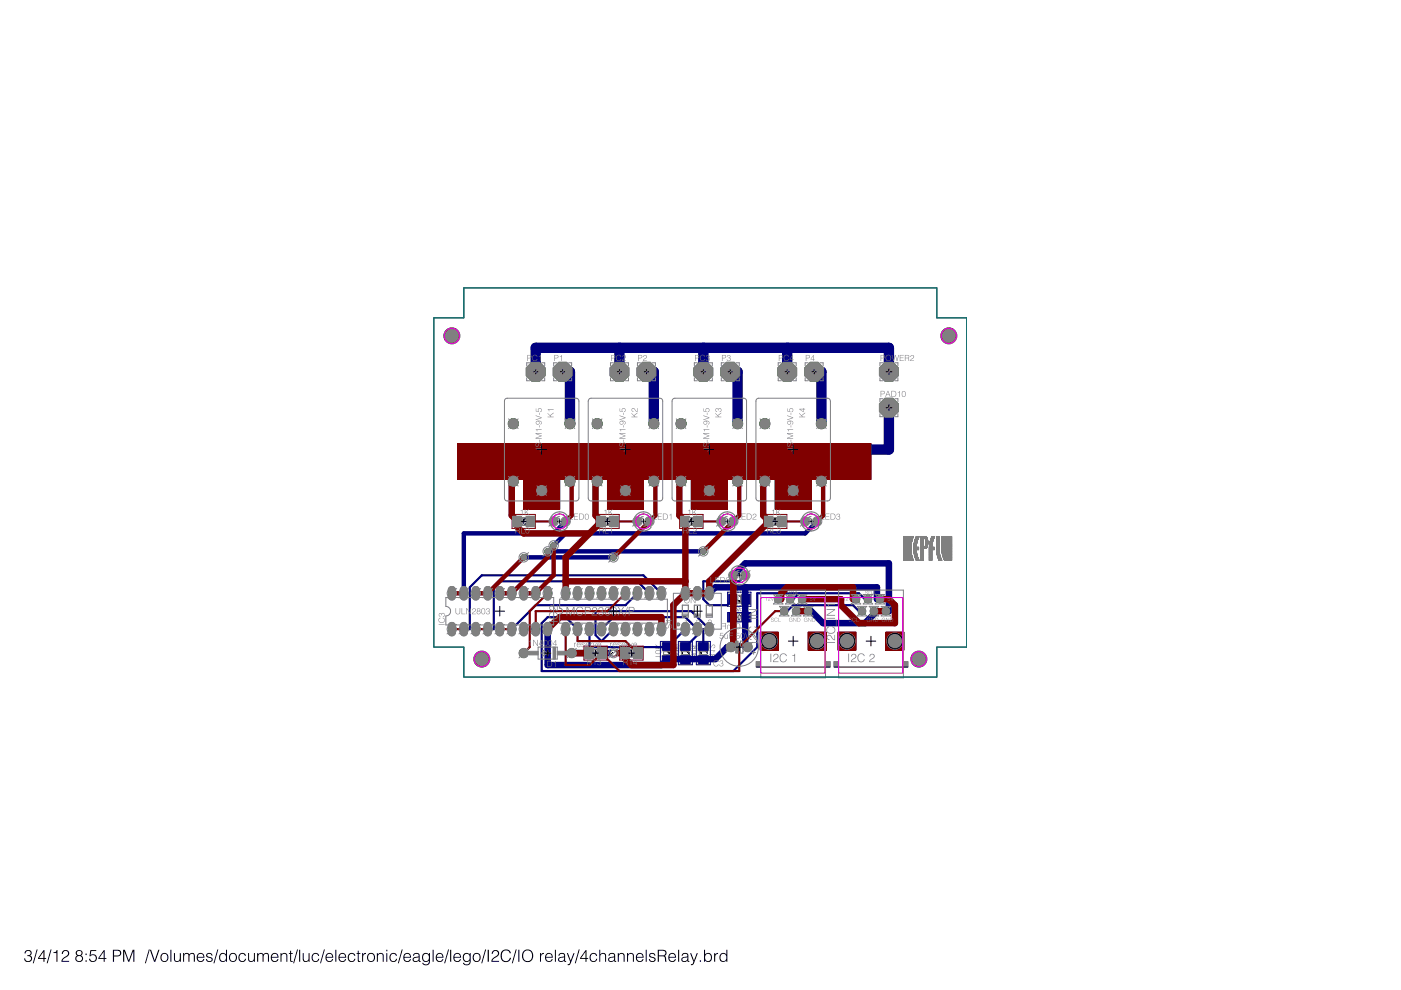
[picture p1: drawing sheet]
<svg xmlns="http://www.w3.org/2000/svg" width="297mm" height="210mm" viewBox="0 0 297 210" stroke-linecap="round" stroke-linejoin="round" font-family="sans-serif">
<path d="M5.4 201.6a.69 .69 0 0 1 1.1 0 .69 .69 0 0 1-.1 1 .76 .76 0 0 1 .3 1.1 .76 .76 0 0 1-1.1 .2l-.4-.3-.1-.4h.2a.58 .58 0 0 0 .5 .7 .58 .58 0 0 0 .7-.6 .58 .58 0 0 0-.6-.6h-.1v-.2a.52 .52 0 0 0 .6-.4 .52 .52 0 0 0-.5-.6 .52 .52 0 0 0-.5 .7h-.2zM7.8 201.3h.2l-.9 2.9h-.2zM9.2 201.5h.2v1.6h.4v.2h-.4v.6h-.2v-.6h-1.1zM9.2 201.8l-.9 1.3h.9zM10.7 201.3h.2l-.8 2.9h-.2zM11.3 201.9a.57 .57 0 0 0 .7-.5h.2v2.5h-.2v-1.8h-.7zM13.3 201.7a.79 .79 0 0 1 1.3 .1 .79 .79 0 0 1-.6 1.2l-.6 .4-.1 .3h1.4v.2h-1.7a2.16 2.16 0 0 1 1.3-1.4 .55 .55 0 0 0-.3-.9 .55 .55 0 0 0-.7 .6h-.2zM16.2 203.3a.6 .6 0 0 0 1.2 0 .6 .6 0 0 0-1.2 0zM16.3 202.1a.47 .47 0 0 0 .9 0 .47 .47 0 0 0-.9 0zM16.3 201.6a.68 .68 0 0 1 1 0 .68 .68 0 0 1-.1 1 .75 .75 0 0 1 .1 1.1 .75 .75 0 0 1-1.1 0 .75 .75 0 0 1 .2-1.1l-.3-.5zM18.1 203.6h.3v.3h-.3zM18.1 202.2h.3v.3h-.3zM19.2 201.5h1.2v.1h-1l-.2 .9a.84 .84 0 0 1 1.2 .3 .84 .84 0 0 1-.4 1.1 .84 .84 0 0 1-1.1-.6h.2a.63 .63 0 0 0 .9 .3 .63 .63 0 0 0 .1-1 .63 .63 0 0 0-.9 .2l-.2-.1zM22 201.5h.2v1.6h.4v.2h-.4v.6h-.2v-.6h-1.2zM22 201.8l-.9 1.3h.9zM23.9 201.4h1a.73 .73 0 0 1 .8 .8 .73 .73 0 0 1-1 .6h-.5v1.1h-.3zM24.2 201.6v1h.5a.53 .53 0 0 0 .8-.5 .53 .53 0 0 0-.7-.5zM26.1 201.4h.4l.8 2.2 .8-2.2h.4v2.5h-.2v-2.2l-.9 2.2h-.2l-.9-2.2v2.2h-.2zM31.6 201.3h.2l-.9 2.9h-.2zM31.8 201.4h.2l.8 2.2 .8-2.2h.2l-.9 2.5h-.2zM34 203a.92 .92 0 0 1 1.8 0 .92 .92 0 0 1-1.8 0zM34.5 202.4a.73 .73 0 0 0-.2 1 .73 .73 0 0 0 1 .1l.1-.2a.69 .69 0 0 0-.1-.9 .69 .69 0 0 0-.8 0zM36.1 201.4h.2v2.5h-.2zM36.9 202.1h.2v1.2a.53 .53 0 0 0 .6 .4 .53 .53 0 0 0 .4-.6v-1h.2v1.8h-.2v-.2a.68 .68 0 0 1-.7 .2 .68 .68 0 0 1-.5-.6zM38.8 202.1h.2v.3a.62 .62 0 0 1 .6-.4 .62 .62 0 0 1 .5 .4 .61 .61 0 0 1 .8-.4 .61 .61 0 0 1 .4 .8v1.1h-.2v-1.2a.48 .48 0 0 0-.6-.4 .48 .48 0 0 0-.3 .6v1h-.2v-1.2a.48 .48 0 0 0-.7-.4 .48 .48 0 0 0-.3 .6v1h-.2zM42.1 202.4l-.2 .5h1.2a.58 .58 0 0 0-.3-.6 .58 .58 0 0 0-.7 .1zM41.9 202.3a.82 .82 0 0 1 1-.2 .82 .82 0 0 1 .4 1h-1.4a.61 .61 0 0 0 .5 .7 .61 .61 0 0 0 .7-.4h.2a.89 .89 0 0 1-1.3 .4 .89 .89 0 0 1-.2-1.3zM43.9 202.2a.74 .74 0 0 1 1.2 .4h-.3a.4 .4 0 0 0-.5-.4 .4 .4 0 0 0-.2 .6h.1a.65 .65 0 0 1 .7 .3 .65 .65 0 0 1 .1 .7l-.2 .1a.75 .75 0 0 1-1.1-.6h.2a.47 .47 0 0 0 .5 .6 .47 .47 0 0 0 .4-.7l-.2-.1a.62 .62 0 0 1-.7-.2 .62 .62 0 0 1 0-.7zM46.1 201.3h.2l-.8 2.9h-.2zM46.9 202.4a.73 .73 0 0 0-.2 1 .73 .73 0 0 0 1.1 .2 .74 .74 0 0 0 0-1 .74 .74 0 0 0-.9-.2zM46.8 202.2l.7-.1 .4 .3v-1h.2v2.5h-.2v-.3a.86 .86 0 0 1-1.2 .2 .86 .86 0 0 1-.2-1.2zM48.5 203a.92 .92 0 0 1 1.8 0 .92 .92 0 0 1-1.8 0zM49 202.4a.73 .73 0 0 0-.2 1 .73 .73 0 0 0 1.1 .1l.1-.2a.69 .69 0 0 0-.1-.9 .69 .69 0 0 0-.9 0zM50.9 202.2a.78 .78 0 0 1 1.2 .5h-.2a.65 .65 0 0 0-.9-.3 .65 .65 0 0 0-.2 .9 .58 .58 0 0 0 .6 .5 .58 .58 0 0 0 .5-.5h.3a.86 .86 0 0 1-1.2 .6 .86 .86 0 0 1-.4-1.3zM52.6 202.1h.2v1.2a.53 .53 0 0 0 .6 .4 .53 .53 0 0 0 .4-.6v-1h.2v1.8h-.2v-.2a.68 .68 0 0 1-.7 .2 .68 .68 0 0 1-.5-.6zM54.5 202.1h.2v.3a.62 .62 0 0 1 .6-.4 .62 .62 0 0 1 .6 .4 .61 .61 0 0 1 .7-.4 .61 .61 0 0 1 .4 .8v1.1h-.2v-1.2a.48 .48 0 0 0-.6-.4 .48 .48 0 0 0-.3 .6v1h-.2v-1.2a.48 .48 0 0 0-.6-.4 .48 .48 0 0 0-.4 .6v1h-.2zM57.8 202.4l-.2 .5h1.2a.58 .58 0 0 0-.3-.6 .58 .58 0 0 0-.7 .1zM57.6 202.3a.82 .82 0 0 1 1-.2 .82 .82 0 0 1 .5 1h-1.5a.61 .61 0 0 0 .5 .7 .61 .61 0 0 0 .7-.4h.2a.89 .89 0 0 1-1.3 .4 .89 .89 0 0 1-.2-1.3zM59.5 202.1h.2v.2a.67 .67 0 0 1 .8-.3 .67 .67 0 0 1 .4 .7v1.2h-.2v-1.2a.53 .53 0 0 0-.6-.4 .53 .53 0 0 0-.4 .6v1h-.2zM61.5 201.6h.2v.5h.4v.2h-.4v1.2l.1 .2 .3 .1a.28 .28 0 0 1-.3 .2 .28 .28 0 0 1-.3-.2v-1.5h-.2v-.2h.2zM63 201.3h.2l-.8 2.9h-.2zM63.4 201.4h.2v2.5h-.2zM64.2 202.1h.2v1.2a.53 .53 0 0 0 .6 .4 .53 .53 0 0 0 .4-.6v-1h.2v1.8h-.2v-.2a.68 .68 0 0 1-.7 .2 .68 .68 0 0 1-.5-.6zM66.4 202.2a.78 .78 0 0 1 1.3 .5h-.3a.65 .65 0 0 0-.9-.3 .65 .65 0 0 0-.2 .9 .58 .58 0 0 0 .6 .5 .58 .58 0 0 0 .6-.5h.2a.86 .86 0 0 1-1.2 .6 .86 .86 0 0 1-.4-1.3zM68.7 201.3h.2l-.9 2.9h-.1zM69.4 202.4l-.2 .5h1.2a.58 .58 0 0 0-.3-.6 .58 .58 0 0 0-.7 .1zM69.2 202.3a.82 .82 0 0 1 1-.2 .82 .82 0 0 1 .4 1h-1.4a.61 .61 0 0 0 .5 .7 .61 .61 0 0 0 .7-.4h.2a.89 .89 0 0 1-1.3 .4 .89 .89 0 0 1-.2-1.3zM71.1 201.4h.2v2.5h-.2zM72.2 202.4l-.2 .5h1.2a.58 .58 0 0 0-.4-.6 .58 .58 0 0 0-.6 .1zM72 202.3a.82 .82 0 0 1 1-.2 .82 .82 0 0 1 .4 1h-1.4a.61 .61 0 0 0 .4 .7 .61 .61 0 0 0 .7-.4h.3a.89 .89 0 0 1-1.3 .4 .89 .89 0 0 1-.2-1.3zM74.1 202.2a.78 .78 0 0 1 1.2 .5h-.2a.65 .65 0 0 0-.9-.3 .65 .65 0 0 0-.2 .9 .58 .58 0 0 0 .6 .5 .58 .58 0 0 0 .5-.5h.3a.86 .86 0 0 1-1.2 .6 .86 .86 0 0 1-.4-1.3zM75.9 201.6h.2v.5h.3v.2h-.3v1.2v.2l.3 .1a.28 .28 0 0 1-.2 .2 .28 .28 0 0 1-.3-.2v-1.5h-.3v-.2h.3zM76.8 202.1h.2v.3l.4-.3 .2-.1v.3a.61 .61 0 0 0-.6 .7v.9h-.2zM77.8 203a.92 .92 0 0 1 1.8 0 .92 .92 0 0 1-1.8 0zM78.3 202.4a.73 .73 0 0 0-.2 1 .73 .73 0 0 0 1 .1l.2-.2a.69 .69 0 0 0-.2-.9 .69 .69 0 0 0-.8 0zM79.9 202.1h.2v.2a.67 .67 0 0 1 .8-.3 .67 .67 0 0 1 .5 .7v1.2h-.3v-1.2a.53 .53 0 0 0-.6-.4 .53 .53 0 0 0-.4 .6v1h-.2zM81.9 202.1h.2v1.8h-.2zM81.9 201.4h.2v.3h-.2zM82.9 202.2a.78 .78 0 0 1 1.3 .5h-.3a.65 .65 0 0 0-.9-.3 .65 .65 0 0 0-.2 .9 .58 .58 0 0 0 .6 .5 .58 .58 0 0 0 .6-.5h.2a.86 .86 0 0 1-1.2 .6 .86 .86 0 0 1-.4-1.3zM85.2 201.3h.2l-.8 2.9h-.2zM85.9 202.4l-.2 .5h1.2a.58 .58 0 0 0-.3-.6 .58 .58 0 0 0-.7 .1zM85.7 202.3a.82 .82 0 0 1 1-.2 .82 .82 0 0 1 .5 1h-1.5a.61 .61 0 0 0 .5 .7 .61 .61 0 0 0 .7-.4h.2a.89 .89 0 0 1-1.3 .4 .89 .89 0 0 1-.2-1.3zM87.8 203.2a.43 .43 0 0 0 .1 .6 .43 .43 0 0 0 .7-.2l.2-.6zM87.7 202.3l.3-.2a.65 .65 0 0 1 1 .5v1.1h.2v.2h-.3l-.1-.2a.64 .64 0 0 1-.9 .3 .64 .64 0 0 1-.3-.9l1-.3a.3 .3 0 0 0 .2-.3 .3 .3 0 0 0-.3-.2 .52 .52 0 0 0-.7 .3h-.2zM89.9 202.4a.72 .72 0 0 0-.1 1 .72 .72 0 0 0 1 .2 .72 .72 0 0 0 .1-1.1 .72 .72 0 0 0-1-.1zM89.8 202.2l.6-.2 .5 .4v-.3h.3v1.6a.85 .85 0 0 1-.7 .9 .85 .85 0 0 1-1-.5h.3a.65 .65 0 0 0 .8 .3 .65 .65 0 0 0 .3-.8 .9 .9 0 0 1-1.2 .1 .9 .9 0 0 1-.1-1.2zM91.7 201.4h.2v2.5h-.2zM92.8 202.4l-.2 .5h1.2a.58 .58 0 0 0-.3-.6 .58 .58 0 0 0-.7 .1zM92.6 202.3a.82 .82 0 0 1 1-.2 .82 .82 0 0 1 .4 1h-1.4a.61 .61 0 0 0 .4 .7 .61 .61 0 0 0 .8-.4h.2a.89 .89 0 0 1-1.3 .4 .89 .89 0 0 1-.2-1.3zM95 201.3h.2l-.8 2.9h-.2zM95.5 201.4h.2v2.5h-.2zM96.5 202.4l-.2 .5h1.2a.58 .58 0 0 0-.3-.6 .58 .58 0 0 0-.7 .1zM96.3 202.3a.82 .82 0 0 1 1-.2 .82 .82 0 0 1 .5 1h-1.5a.61 .61 0 0 0 .5 .7 .61 .61 0 0 0 .7-.4h.2a.89 .89 0 0 1-1.3 .4 .89 .89 0 0 1-.2-1.3zM98.5 202.4a.72 .72 0 0 0-.1 1 .72 .72 0 0 0 1 .2 .72 .72 0 0 0 .1-1.1 .72 .72 0 0 0-1-.1zM98.4 202.2l.6-.2 .6 .4v-.3h.2v1.6a.85 .85 0 0 1-.6 .9 .85 .85 0 0 1-1-.5h.2a.65 .65 0 0 0 .8 .3 .65 .65 0 0 0 .4-.8 .9 .9 0 0 1-1.3 .1 .9 .9 0 0 1-.1-1.2zM100.2 203a.92 .92 0 0 1 1.8 0 .92 .92 0 0 1-1.8 0zM100.7 202.4a.73 .73 0 0 0-.2 1 .73 .73 0 0 0 1 .1l.1-.2a.69 .69 0 0 0-.1-.9 .69 .69 0 0 0-.8 0zM102.9 201.3h.2l-.9 2.9h-.2zM103.4 201.4h.2v2.5h-.2zM104.5 201.7a.79 .79 0 0 1 1.3 .1 .79 .79 0 0 1-.6 1.2l-.6 .4-.2 .3h1.4v.2h-1.6a2.16 2.16 0 0 1 1.3-1.4 .55 .55 0 0 0-.3-.9 .55 .55 0 0 0-.7 .6h-.2zM106.5 201.6a1.09 1.09 0 0 1 1.8 .5h-.2a.88 .88 0 0 0-1.1-.5 .88 .88 0 0 0-.6 1 .88 .88 0 0 0 .6 1.1 .88 .88 0 0 0 1.1-.6h.2a1.15 1.15 0 0 1-1.4 .8 1.15 1.15 0 0 1-.7-1.5zM109.3 201.3h.2l-.8 2.9h-.2zM109.9 201.4h.2v2.5h-.2zM111.1 201.6a1.3 1.3 0 0 1 1.9 .7 1.3 1.3 0 0 1-1.1 1.7 1.39 1.39 0 0 1-1.2-1 1.39 1.39 0 0 1 .4-1.4zM111.3 201.7a1.13 1.13 0 0 0-.3 1.4 1.13 1.13 0 0 0 1.3 .6 1.16 1.16 0 0 0 .5-1.3 1.16 1.16 0 0 0-1.2-.9zM114.5 202.1h.2v.3l.4-.3 .2-.1v.3a.61 .61 0 0 0-.6 .7v.9h-.2zM116 202.4l-.2 .5h1.2a.58 .58 0 0 0-.4-.6 .58 .58 0 0 0-.6 .1zM115.8 202.3a.82 .82 0 0 1 1-.2 .82 .82 0 0 1 .4 1h-1.4a.61 .61 0 0 0 .4 .7 .61 .61 0 0 0 .8-.4h.2a.89 .89 0 0 1-1.3 .4 .89 .89 0 0 1-.2-1.3zM117.7 201.4h.2v2.5h-.2zM118.7 203.2a.43 .43 0 0 0 .1 .6 .43 .43 0 0 0 .6-.2l.2-.6zM118.5 202.3l.4-.2a.65 .65 0 0 1 .9 .5v1.1h.2v.2h-.3l-.1-.2a.64 .64 0 0 1-.9 .3 .64 .64 0 0 1-.2-.9l1-.3a.3 .3 0 0 0 .1-.3 .3 .3 0 0 0-.2-.2 .52 .52 0 0 0-.8 .3h-.2zM120.2 202.1h.2l.6 1.6 .6-1.6h.2l-.8 2.1-.3 .4h-.3v-.2h.3l.2-.5zM122.7 201.3h.2l-.8 2.9h-.2zM124.2 201.5h.2v1.6h.3v.2h-.3v.6h-.3v-.6h-1.1zM124.1 201.8l-.9 1.3h.9zM125.3 202.2a.78 .78 0 0 1 1.3 .5h-.2a.65 .65 0 0 0-.9-.3 .65 .65 0 0 0-.2 .9 .58 .58 0 0 0 .5 .5 .58 .58 0 0 0 .6-.5h.2a.86 .86 0 0 1-1.1 .6 .86 .86 0 0 1-.4-1.3zM127 201.4h.3v.9a.67 .67 0 0 1 .7-.3 .67 .67 0 0 1 .5 .7v1.2h-.2v-1.2a.53 .53 0 0 0-.6-.4 .53 .53 0 0 0-.4 .6v1h-.3zM129.3 203.2a.43 .43 0 0 0 .1 .6 .43 .43 0 0 0 .6-.2l.2-.6zM129.2 202.3l.3-.2a.65 .65 0 0 1 .9 .5v1.1h.2v.2h-.3l-.1-.2a.64 .64 0 0 1-.9 .3 .64 .64 0 0 1-.2-.9l1-.3a.3 .3 0 0 0 .1-.3 .3 .3 0 0 0-.2-.2 .52 .52 0 0 0-.8 .3h-.2zM131 202.1h.2v.2a.67 .67 0 0 1 .8-.3 .67 .67 0 0 1 .4 .7v1.2h-.2v-1.2a.53 .53 0 0 0-.6-.4 .53 .53 0 0 0-.4 .6v1h-.2zM132.9 202.1h.3v.2a.67 .67 0 0 1 .7-.3 .67 .67 0 0 1 .5 .7v1.2h-.2v-1.2a.53 .53 0 0 0-.6-.4 .53 .53 0 0 0-.4 .6v1h-.3zM135.2 202.4l-.2 .5h1.2a.58 .58 0 0 0-.3-.6 .58 .58 0 0 0-.7 .1zM135 202.3a.82 .82 0 0 1 1-.2 .82 .82 0 0 1 .5 1h-1.5a.61 .61 0 0 0 .5 .7 .61 .61 0 0 0 .7-.4h.2a.89 .89 0 0 1-1.3 .4 .89 .89 0 0 1-.2-1.3zM136.9 201.4h.2v2.5h-.2zM137.8 202.2a.74 .74 0 0 1 1.2 .4h-.3a.4 .4 0 0 0-.5-.4 .4 .4 0 0 0-.2 .6h.1a.65 .65 0 0 1 .7 .3 .65 .65 0 0 1 .1 .7l-.2 .1a.75 .75 0 0 1-1.1-.6h.2a.47 .47 0 0 0 .5 .6 .47 .47 0 0 0 .4-.7l-.2-.1a.62 .62 0 0 1-.7-.2 .62 .62 0 0 1 0-.7zM139.7 201.6v1h.7a.5 .5 0 0 0 .7-.5 .5 .5 0 0 0-.6-.5zM139.5 201.4h1a.68 .68 0 0 1 .8 .4 .68 .68 0 0 1-.4 .9l.3 .2 .1 1h-.2l-.2-1-.4-.1h-.8v1.1h-.2zM142.1 202.4l-.2 .5h1.2a.58 .58 0 0 0-.3-.6 .58 .58 0 0 0-.7 .1zM141.9 202.3a.82 .82 0 0 1 1-.2 .82 .82 0 0 1 .4 1h-1.4a.61 .61 0 0 0 .5 .7 .61 .61 0 0 0 .7-.4h.2a.89 .89 0 0 1-1.3 .4 .89 .89 0 0 1-.2-1.3zM143.8 201.4h.2v2.5h-.2zM144.8 203.2a.43 .43 0 0 0 .1 .6 .43 .43 0 0 0 .6-.2l.2-.6zM144.7 202.3l.3-.2a.65 .65 0 0 1 .9 .5l.1 1.1h.2v.2h-.3l-.2-.2a.64 .64 0 0 1-.9 .3 .64 .64 0 0 1-.2-.9l1-.3a.3 .3 0 0 0 .1-.3 .3 .3 0 0 0-.2-.2 .52 .52 0 0 0-.8 .3h-.2zM146.3 202.1h.2l.6 1.6 .6-1.6h.2l-.8 2.1-.3 .4h-.3v-.2h.3l.2-.5zM148.4 203.6h.2v.3h-.2zM149.7 202.4a.74 .74 0 0 0-.2 1 .74 .74 0 0 0 1.1 .2 .74 .74 0 0 0 .1-1 .74 .74 0 0 0-1-.2zM149.3 201.4h.2v1a.9 .9 0 0 1 1.2-.1 .9 .9 0 0 1 .2 1.3 .79 .79 0 0 1-1.4 0v.3h-.2zM151.4 202.1h.2v.3l.4-.3 .2-.1v.3a.61 .61 0 0 0-.6 .7v.9h-.2zM153 202.4a.73 .73 0 0 0-.2 1 .73 .73 0 0 0 1 .2 .74 .74 0 0 0 .1-1 .74 .74 0 0 0-.9-.2zM152.8 202.2l.7-.1 .5 .3v-1h.2v2.5h-.2v-.3a.86 .86 0 0 1-1.2 .2 .86 .86 0 0 1-.2-1.2z" fill-rule="evenodd" fill="#000"/>
<path d="M141 138.5h1M141.5 138v1M144.8 138.5h1M145.3 138v1M148.6 138.5h1M149.1 138v1M156.1 130.9h1.2M156.2 127h1M156.7 126.6v1M156.7 130.3v1.2" fill="none" stroke="#000" stroke-width=".21"/>
<g fill="#808080">
<path d="M157 124.5v1.3h.1v-.9l.3-.1zM155.6 124.5l.5 .5-.6 .8 .7-.7 .2 .2v.5h.1v-1.3h-.1v.7z" fill-rule="evenodd"/>
<path d="M142.8 139.1v.1h.9v.3l.3-.3zM142.9 138.1a.56 .56 0 0 1 .6-.2 .56 .56 0 0 1 .4 .5 .55 .55 0 0 1-.6 .2 .55 .55 0 0 1-.4-.5zM142.9 138a.56 .56 0 0 0 .1 .7 .56 .56 0 0 0 .7-.1 .47 .47 0 0 0 .2-.6 .47 .47 0 0 0-.6-.2zM142.8 136.6l.7 .7-.2 .2h-.5v.1h1.3v-.1h-.7l.7-.8-.6 .5z" fill-rule="evenodd"/>
<path d="M139 139.1v.1h.9v.3l.3-.3zM139.1 138.1a.56 .56 0 0 1 .6-.2 .56 .56 0 0 1 .4 .5 .55 .55 0 0 1-.6 .2 .55 .55 0 0 1-.4-.5zM139.1 138a.56 .56 0 0 0 .1 .7 .56 .56 0 0 0 .7-.1 .47 .47 0 0 0 .2-.6 .47 .47 0 0 0-.7-.2zM139 136.6l.7 .7-.2 .2h-.5v.1h1.2v-.1h-.6l.6-.8-.5 .5z" fill-rule="evenodd"/>
<path d="M146.6 139.1v.1h.9v.3l.3-.3zM146.7 138.1a.56 .56 0 0 1 .6-.2 .56 .56 0 0 1 .4 .5 .55 .55 0 0 1-.6 .2 .55 .55 0 0 1-.4-.5zM146.7 138a.56 .56 0 0 0 .1 .7 .56 .56 0 0 0 .7-.1 .47 .47 0 0 0 .2-.6 .47 .47 0 0 0-.6-.2zM146.6 136.6l.7 .7-.2 .2h-.5v.1h1.3v-.1h-.7l.7-.8-.5 .5z" fill-rule="evenodd"/>
<path d="M157.4 132.1v1.3h.1v-.9l.3-.1zM156.3 132.3a.39 .39 0 0 1 .5 .1 .39 .39 0 0 1 0 .5 .35 .35 0 0 1-.4 .4 .35 .35 0 0 1-.2-.5zM156.2 132.2a.8 .8 0 0 0 .3 1.2 .64 .64 0 0 0 .5-.7 .64 .64 0 0 0-.6-.5zM155.3 132.3a.39 .39 0 0 1 .5 .1 .39 .39 0 0 1 0 .5 .35 .35 0 0 1-.4 .4 .35 .35 0 0 1-.2-.5zM155.3 132.2a.8 .8 0 0 0 .2 1.2 .64 .64 0 0 0 .5-.7 .64 .64 0 0 0-.6-.5zM154.3 132.5l-.1 .9 .1-.6a.26 .26 0 0 1 .3-.2 .26 .26 0 0 1 .2 .3l.1 .5v-.9l-.1 .1-.2-.1zM153.1 132.1l.7 .1v.5l-.6 .1h.6v.6h.1v-1.3z" fill-rule="evenodd"/>
<path d="M156.7 128.5l.7-.1v.5l-.6-.1zM156.7 128.4l-.1 .4 .2 .2-.2 .6h.1l.1-.5 .2-.1h.4v.6h.1v-1.3zM155.7 129.3a.3 .3 0 0 1 .6 0 .3 .3 0 0 1-.6 0zM155.8 128.7a.24 .24 0 0 1 .4 0 .24 .24 0 0 1-.4 0zM155.7 128.5l-.1 .2 .2 .2a.38 .38 0 0 0-.1 .6 .38 .38 0 0 0 .6 0 .38 .38 0 0 0-.1-.6 .35 .35 0 0 0 0-.5 .35 .35 0 0 0-.5 .1z" fill-rule="evenodd"/>
<path d="M147.4 138.8l.3 .1 .1 .6h-.5zM146.6 138.7v.1l.5 .1 .1 .2v.4h-.6v.1h1.3v-.5a.34 .34 0 0 0-.3-.4 .34 .34 0 0 0-.4 .2zM146.6 137.9v.1h.9v.3l.3-.3zM146.6 136.9v.1h.9v.4l.3-.4z" fill-rule="evenodd"/>
<path d="M143.6 138.8l.3 .1v.6h-.4zM142.8 138.7v.1l.5 .1 .1 .2v.4h-.6v.1h1.3v-.5a.34 .34 0 0 0-.3-.4 .34 .34 0 0 0-.4 .2zM142.8 137.9v.1h.9v.3l.3-.3zM142.9 136.9a.56 .56 0 0 1 .6-.2 .56 .56 0 0 1 .4 .5 .55 .55 0 0 1-.6 .2 .55 .55 0 0 1-.4-.5zM142.9 136.8a.56 .56 0 0 0 .1 .7 .56 .56 0 0 0 .7 0 .47 .47 0 0 0 .2-.7 .47 .47 0 0 0-.6-.1z" fill-rule="evenodd"/>
<path d="M151.2 138.8l.3 .1 .1 .6h-.5zM150.4 138.7v.1l.5 .1 .1 .2v.4h-.6v.1h1.3v-.5a.34 .34 0 0 0-.2-.4 .34 .34 0 0 0-.5 .2zM150.4 137.9v.1h.9v.3l.3-.3zM150.4 136.7v.8l.2-.1a.84 .84 0 0 1 .8-.6l.1 .4-.3 .1a.26 .26 0 0 0 .4 0 .26 .26 0 0 0 0-.3 .46 .46 0 0 0-.5-.3 .46 .46 0 0 0-.4 .5l-.2 .2z" fill-rule="evenodd"/>
<path d="M156.9 128.4l-.1 .3h.2a.52 .52 0 0 1 .8 0 .52 .52 0 0 1-.3 .8h-.4l-.3-.3a.61 .61 0 0 0 .9 .4 .61 .61 0 0 0 .2-1 .58 .58 0 0 0-1-.2zM155.9 128.4a.8 .8 0 0 0 .6 1v.1l-.7 .1h.8v-.2a.84 .84 0 0 1-.6-.9h.3l.2 .2a.26 .26 0 0 0 0-.3 .26 .26 0 0 0-.3-.1z" fill-rule="evenodd"/>
</g>
<path d="M140.7 137.3v2.3M142.3 137.3v2.3M144.5 137.3v2.3M146.2 137.3v2.3M148.3 137.3v2.3M150 137.3v2.3M155.6 127.9h2.3M155.6 126.2h2.3M155.8 130.1h1.9M155.8 131.7h1.9" fill="none" stroke="#808080" stroke-width=".21"/>
<g fill="#808080" stroke="#808080" stroke-width=".21">
<path d="M155 126.1h.6v1.9h-.6z"/>
<path d="M157.8 126.1h.6v1.9h-.6z"/>
<path d="M144.4 139.6h1.8v.6h-1.8z"/>
<path d="M144.4 136.8h1.8v.6h-1.8z"/>
<path d="M140.6 139.6h1.8v.6h-1.8z"/>
<path d="M140.6 136.8h1.8v.6h-1.8z"/>
<path d="M148.2 139.6h1.8v.6h-1.8z"/>
<path d="M148.2 136.8h1.8v.6h-1.8z"/>
<path d="M157.7 130h.8v1.7h-.8z"/>
<path d="M155 130h.8v1.7h-.8z"/>
<path d="M156.4 126.2h.6v1.6h-.6z"/>
<path d="M144.5 138.2h1.6v.6h-1.6z"/>
<path d="M140.7 138.2h1.6v.6h-1.6z"/>
<path d="M148.3 138.2h1.6v.6h-1.6z"/>
<path d="M156.5 130.5h.4v.8h-.4z"/>
<path d="M154.5 126h1.6v2h-1.6z"/>
<path d="M157.3 126h1.6v2h-1.6z"/>
<path d="M144.3 139.1h2v1.6h-2z"/>
<path d="M144.3 136.3h2v1.6h-2z"/>
<path d="M140.5 139.1h2v1.6h-2z"/>
<path d="M140.5 136.3h2v1.6h-2z"/>
<path d="M148.1 139.1h2v1.6h-2z"/>
<path d="M148.1 136.3h2v1.6h-2z"/>
<path d="M157.3 130h1.6v1.7h-1.6z"/>
<path d="M154.5 130h1.6v1.7h-1.6z"/>
<path d="M95.2 132.3a.77 .77 0 0 1 .8-.3 .77 .77 0 0 1 .6 .6v1.6a.77 .77 0 0 1-.8 .6 .77 .77 0 0 1-.8-.6v-1.6z"/>
<path d="M97.7 132.3a.77 .77 0 0 1 .8-.3 .77 .77 0 0 1 .6 .6v1.6a.77 .77 0 0 1-.8 .6 .77 .77 0 0 1-.7-.6v-1.6z"/>
<path d="M110.4 132.3a.77 .77 0 0 1 .8-.3 .77 .77 0 0 1 .6 .6v1.6a.77 .77 0 0 1-.8 .6 .77 .77 0 0 1-.7-.6v-1.6z"/>
<path d="M113 132.3a.77 .77 0 0 1 .8-.3 .77 .77 0 0 1 .5 .6v1.6a.77 .77 0 0 1-.7 .6 .77 .77 0 0 1-.8-.6v-1.6z"/>
<path d="M100.3 132.3a.77 .77 0 0 1 .8-.3 .77 .77 0 0 1 .5 .6v1.6a.77 .77 0 0 1-.7 .6 .77 .77 0 0 1-.8-.6v-1.6z"/>
<path d="M102.8 132.3a.77 .77 0 0 1 .8-.3 .77 .77 0 0 1 .6 .6v1.6a.77 .77 0 0 1-.8 .6 .77 .77 0 0 1-.7-.6v-1.6z"/>
<path d="M107.9 132.3a.77 .77 0 0 1 .8-.3 .77 .77 0 0 1 .6 .6v1.6a.77 .77 0 0 1-.8 .6 .77 .77 0 0 1-.8-.6v-1.6z"/>
<path d="M105.3 132.3a.77 .77 0 0 1 .9-.3 .77 .77 0 0 1 .5 .6v1.6a.77 .77 0 0 1-.7 .6 .77 .77 0 0 1-.8-.6v-1.6z"/>
<path d="M115.5 132.3a.77 .77 0 0 1 .8-.3 .77 .77 0 0 1 .6 .6v1.6a.77 .77 0 0 1-.8 .6 .77 .77 0 0 1-.7-.6v-1.6z"/>
<path d="M115.5 124.7a.77 .77 0 0 1 .8-.3 .77 .77 0 0 1 .6 .6v1.6a.77 .77 0 0 1-.8 .6 .77 .77 0 0 1-.7-.6v-1.6z"/>
<path d="M113 124.7a.77 .77 0 0 1 .8-.3 .77 .77 0 0 1 .5 .6v1.6a.77 .77 0 0 1-.7 .6 .77 .77 0 0 1-.8-.6v-1.6z"/>
<path d="M110.4 124.7a.77 .77 0 0 1 .8-.3 .77 .77 0 0 1 .6 .6v1.6a.77 .77 0 0 1-.8 .6 .77 .77 0 0 1-.7-.6v-1.6z"/>
<path d="M107.9 124.7a.77 .77 0 0 1 .8-.3 .77 .77 0 0 1 .6 .6v1.6a.77 .77 0 0 1-.8 .6 .77 .77 0 0 1-.8-.6v-1.6z"/>
<path d="M105.3 124.7a.77 .77 0 0 1 .9-.3 .77 .77 0 0 1 .5 .6v1.6a.77 .77 0 0 1-.7 .6 .77 .77 0 0 1-.8-.6v-1.6z"/>
<path d="M102.8 124.7a.77 .77 0 0 1 .8-.3 .77 .77 0 0 1 .6 .6v1.6a.77 .77 0 0 1-.8 .6 .77 .77 0 0 1-.7-.6v-1.6z"/>
<path d="M100.3 124.7a.77 .77 0 0 1 .8-.3 .77 .77 0 0 1 .5 .6v1.6a.77 .77 0 0 1-.7 .6 .77 .77 0 0 1-.8-.6v-1.6z"/>
<path d="M97.7 124.7a.77 .77 0 0 1 .8-.3 .77 .77 0 0 1 .6 .6v1.6a.77 .77 0 0 1-.8 .6 .77 .77 0 0 1-.7-.6v-1.6z"/>
<path d="M95.2 124.7a.77 .77 0 0 1 .8-.3 .77 .77 0 0 1 .6 .6v1.6a.77 .77 0 0 1-.8 .6 .77 .77 0 0 1-.8-.6v-1.6z"/>
<path d="M154.4 125.9h1.9v2.2h-1.9z"/>
<path d="M157.2 125.9h1.8v2.2h-1.8z"/>
<path d="M144.7 132.3a.77 .77 0 0 1 .8-.3 .77 .77 0 0 1 .6 .6v1.6a.77 .77 0 0 1-.8 .6 .77 .77 0 0 1-.8-.6v-1.6z"/>
<path d="M147.2 132.3a.77 .77 0 0 1 .8-.3 .77 .77 0 0 1 .6 .6v1.6a.77 .77 0 0 1-.8 .6 .77 .77 0 0 1-.7-.6v-1.6z"/>
<path d="M149.8 132.3a.77 .77 0 0 1 .8-.3 .77 .77 0 0 1 .6 .6v1.6a.77 .77 0 0 1-.8 .6 .77 .77 0 0 1-.8-.6v-1.6z"/>
<path d="M149.8 124.7a.77 .77 0 0 1 .8-.3 .77 .77 0 0 1 .6 .6v1.6a.77 .77 0 0 1-.8 .6 .77 .77 0 0 1-.8-.6v-1.6z"/>
<path d="M147.2 124.7a.77 .77 0 0 1 .8-.3 .77 .77 0 0 1 .6 .6v1.6a.77 .77 0 0 1-.8 .6 .77 .77 0 0 1-.7-.6v-1.6z"/>
<path d="M144.7 124.7a.77 .77 0 0 1 .8-.3 .77 .77 0 0 1 .6 .6v1.6a.77 .77 0 0 1-.8 .6 .77 .77 0 0 1-.8-.6v-1.6z"/>
<path d="M144.2 139h2.2v1.8h-2.2z"/>
<path d="M144.2 136.2h2.2v1.8h-2.2z"/>
<path d="M140.4 139h2.2v1.8h-2.2z"/>
<path d="M140.4 136.2h2.2v1.8h-2.2z"/>
<path d="M148 139h2.2v1.8h-2.2z"/>
<path d="M148 136.2h2.2v1.8h-2.2z"/>
<path d="M157.2 129.9h1.8v1.9h-1.8z"/>
<path d="M154.4 129.9h1.9v1.9h-1.9z"/>
<path d="M119.3 132.3a.77 .77 0 0 1 .8-.3 .77 .77 0 0 1 .6 .6v1.6a.77 .77 0 0 1-.8 .6 .77 .77 0 0 1-.7-.6v-1.6z"/>
<path d="M121.8 132.3a.77 .77 0 0 1 .8-.3 .77 .77 0 0 1 .6 .6v1.6a.77 .77 0 0 1-.8 .6 .77 .77 0 0 1-.7-.6v-1.6z"/>
<path d="M124.4 132.3a.77 .77 0 0 1 .8-.3 .77 .77 0 0 1 .6 .6v1.6a.77 .77 0 0 1-.8 .6 .77 .77 0 0 1-.8-.6v-1.6z"/>
<path d="M126.9 132.3a.77 .77 0 0 1 .8-.3 .77 .77 0 0 1 .6 .6v1.6a.77 .77 0 0 1-.8 .6 .77 .77 0 0 1-.7-.6v-1.6z"/>
<path d="M129.5 132.3a.77 .77 0 0 1 .8-.3 .77 .77 0 0 1 .5 .6v1.6a.77 .77 0 0 1-.7 .6 .77 .77 0 0 1-.8-.6v-1.6z"/>
<path d="M132 132.3a.77 .77 0 0 1 .8-.3 .77 .77 0 0 1 .6 .6v1.6a.77 .77 0 0 1-.8 .6 .77 .77 0 0 1-.8-.6v-1.6z"/>
<path d="M134.5 132.3a.77 .77 0 0 1 .8-.3 .77 .77 0 0 1 .6 .6v1.6a.77 .77 0 0 1-.8 .6 .77 .77 0 0 1-.7-.6v-1.6z"/>
<path d="M137.1 132.3a.77 .77 0 0 1 .8-.3 .77 .77 0 0 1 .6 .6v1.6a.77 .77 0 0 1-.8 .6 .77 .77 0 0 1-.8-.6v-1.6z"/>
<path d="M139.6 132.3a.77 .77 0 0 1 .8-.3 .77 .77 0 0 1 .6 .6v1.6a.77 .77 0 0 1-.8 .6 .77 .77 0 0 1-.7-.6v-1.6z"/>
<path d="M139.6 124.7a.77 .77 0 0 1 .8-.3 .77 .77 0 0 1 .6 .6v1.6a.77 .77 0 0 1-.8 .6 .77 .77 0 0 1-.7-.6v-1.6z"/>
<path d="M137.1 124.7a.77 .77 0 0 1 .8-.3 .77 .77 0 0 1 .6 .6v1.6a.77 .77 0 0 1-.8 .6 .77 .77 0 0 1-.8-.6v-1.6z"/>
<path d="M134.5 124.7a.77 .77 0 0 1 .8-.3 .77 .77 0 0 1 .6 .6v1.6a.77 .77 0 0 1-.8 .6 .77 .77 0 0 1-.7-.6v-1.6z"/>
<path d="M132 124.7a.77 .77 0 0 1 .8-.3 .77 .77 0 0 1 .6 .6v1.6a.77 .77 0 0 1-.8 .6 .77 .77 0 0 1-.8-.6v-1.6z"/>
<path d="M129.5 124.7a.77 .77 0 0 1 .8-.3 .77 .77 0 0 1 .5 .6v1.6a.77 .77 0 0 1-.7 .6 .77 .77 0 0 1-.8-.6v-1.6z"/>
<path d="M126.9 124.7a.77 .77 0 0 1 .8-.3 .77 .77 0 0 1 .6 .6v1.6a.77 .77 0 0 1-.8 .6 .77 .77 0 0 1-.7-.6v-1.6z"/>
<path d="M124.4 124.7a.77 .77 0 0 1 .8-.3 .77 .77 0 0 1 .6 .6v1.6a.77 .77 0 0 1-.8 .6 .77 .77 0 0 1-.8-.6v-1.6z"/>
<path d="M121.8 124.7a.77 .77 0 0 1 .8-.3 .77 .77 0 0 1 .6 .6v1.6a.77 .77 0 0 1-.8 .6 .77 .77 0 0 1-.7-.6v-1.6z"/>
<path d="M119.3 124.7a.77 .77 0 0 1 .8-.3 .77 .77 0 0 1 .6 .6v1.6a.77 .77 0 0 1-.8 .6 .77 .77 0 0 1-.7-.6v-1.6z"/>
<circle cx="152.9" cy="110.6" r=".83"/>
<circle cx="155.5" cy="110.6" r=".83"/>
<circle cx="170.7" cy="110.6" r=".83"/>
<circle cx="173.2" cy="110.6" r=".83"/>
<circle cx="117.4" cy="110.6" r=".83"/>
<circle cx="119.9" cy="110.6" r=".83"/>
<circle cx="135.1" cy="110.6" r=".83"/>
<circle cx="137.7" cy="110.6" r=".83"/>
<circle cx="158" cy="122" r=".83"/>
<circle cx="155.5" cy="122" r=".83"/>
<circle cx="155" cy="137.2" r=".99"/>
<circle cx="113.6" cy="78.8" r="2.17"/>
<circle cx="131.3" cy="78.8" r="2.17"/>
<circle cx="137.1" cy="78.8" r="2.17"/>
<circle cx="119.3" cy="78.8" r="2.17"/>
<circle cx="154.8" cy="78.8" r="2.17"/>
<circle cx="149.1" cy="78.8" r="2.17"/>
<circle cx="166.9" cy="78.8" r="2.17"/>
<circle cx="172.6" cy="78.8" r="2.17"/>
<circle cx="188.5" cy="78.8" r="2.17"/>
<circle cx="188.5" cy="86.4" r="2.17"/>
</g>
<g fill="#808080" stroke="#808080" stroke-width=".21">
<circle cx="95.8" cy="71.2" r="1.69"/>
<circle cx="102.2" cy="139.7" r="1.69"/>
<circle cx="194.8" cy="139.7" r="1.69"/>
<circle cx="201.2" cy="71.2" r="1.69"/>
<circle cx="168.8" cy="129.6" r=".8"/>
<circle cx="167.5" cy="127" r=".8"/>
<circle cx="166.3" cy="129.6" r=".8"/>
<circle cx="170.1" cy="127" r=".8"/>
<circle cx="165" cy="127" r=".8"/>
<circle cx="171.3" cy="129.6" r=".8"/>
<circle cx="163.1" cy="135.9" r="1.74"/>
<circle cx="173.2" cy="135.9" r="1.74"/>
<circle cx="111" cy="138.5" r=".93"/>
<circle cx="121.2" cy="138.5" r=".93"/>
<circle cx="185.3" cy="129.6" r=".8"/>
<circle cx="184" cy="127" r=".8"/>
<circle cx="182.8" cy="129.6" r=".8"/>
<circle cx="186.6" cy="127" r=".8"/>
<circle cx="181.5" cy="127" r=".8"/>
<circle cx="187.8" cy="129.6" r=".8"/>
<circle cx="179.6" cy="135.9" r="1.74"/>
<circle cx="189.7" cy="135.9" r="1.74"/>
<circle cx="158.5" cy="137.2" r=".91"/>
<circle cx="114.9" cy="104" r="1.08"/>
<circle cx="120.8" cy="102" r="1.08"/>
<circle cx="108.8" cy="102" r="1.08"/>
<circle cx="120.8" cy="89.8" r="1.08"/>
<circle cx="108.8" cy="89.8" r="1.08"/>
<circle cx="132.6" cy="104" r="1.08"/>
<circle cx="138.6" cy="102" r="1.08"/>
<circle cx="126.6" cy="102" r="1.08"/>
<circle cx="138.6" cy="89.8" r="1.08"/>
<circle cx="126.6" cy="89.8" r="1.08"/>
<circle cx="150.4" cy="104" r="1.08"/>
<circle cx="156.4" cy="102" r="1.08"/>
<circle cx="144.4" cy="102" r="1.08"/>
<circle cx="156.4" cy="89.8" r="1.08"/>
<circle cx="144.4" cy="89.8" r="1.08"/>
<circle cx="168.2" cy="104" r="1.08"/>
<circle cx="174.2" cy="102" r="1.08"/>
<circle cx="162.2" cy="102" r="1.08"/>
<circle cx="174.2" cy="89.8" r="1.08"/>
<circle cx="162.2" cy="89.8" r="1.08"/>
<circle cx="130.1" cy="138.5" r=".61"/>
<circle cx="116.1" cy="116.9" r=".61"/>
<circle cx="149.1" cy="116.9" r=".61"/>
<circle cx="111" cy="118.2" r=".61"/>
<circle cx="130.1" cy="118.2" r=".61"/>
<circle cx="117.4" cy="115.6" r=".61"/>
</g>
<path d="M140 136h3v4.9h-3zM143.8 136h3v4.9h-3zM147.6 136h3v4.9h-3zM154.3 125.6h4.9v2.9h-4.9zM154.3 129.9h4.9v1.9h-4.9z" fill="none" stroke="#000080" stroke-width=".21"/>
<g fill="#000080" stroke="#000080" stroke-width=".21">
<path d="M97.1 94h87.6v7.7h-87.6z"/>
<path d="M111 100.4h7.7v7.6h-7.7z"/>
<path d="M128.8 100.4h7.6v7.6h-7.6z"/>
<path d="M146.6 100.4h7.6v7.6h-7.6z"/>
<path d="M164.4 100.4h7.6v7.6h-7.6z"/>
<path d="M161.2 134h3.8v3.8h-3.8z"/>
<path d="M171.3 134h3.9v3.8h-3.9z"/>
<path d="M177.7 134h3.8v3.8h-3.8z"/>
<path d="M187.8 134h3.8v3.8h-3.8z"/>
<path d="M154.5 126h1.6v2h-1.6z"/>
<path d="M157.3 126h1.6v2h-1.6z"/>
<path d="M144.3 139.1h2v1.6h-2z"/>
<path d="M144.3 136.3h2v1.6h-2z"/>
<path d="M140.5 139.1h2v1.6h-2z"/>
<path d="M140.5 136.3h2v1.6h-2z"/>
<path d="M148.1 139.1h2v1.6h-2z"/>
<path d="M148.1 136.3h2v1.6h-2z"/>
<path d="M157.3 130h1.6v1.7h-1.6z"/>
<path d="M154.5 130h1.6v1.7h-1.6z"/>
</g>
<path d="M116.1 133.4v7.6h24.1l1.3-1.3M121.2 138.5h8.9M141.5 139.7v.2M145.3 139.7v.2M149.1 139.7v.2M150.4 125.8l1.3-1.3h34.2v2.5h.7M155.3 130.9h.2v6.3h-1.3l-2.5 2.5h-10.2M155.5 122l2.5-2.6h30.5v10.2h-.7M158 130.9h.1M158 124.5v12.7h.5M158 127h.1M171.3 129.6h.7l2.5 2.5h8.9l2.5-2.5h-.6" fill="none" stroke="#000080" stroke-width="1.4"/>
<path d="M111 118.2h19.1M116.1 116.9h33M119.9 110.6l-2.5 2.5h-19.1v12.7M173.2 110.6l-2.5 2.5h-50.8l-2.5 2.5" fill="none" stroke="#000080" stroke-width=".93"/>
<g fill="none" stroke="#000080" stroke-width=".47">
<path d="M111 133.4h2.6M125 133.4v3.8h16.5M127.5 133.4l2.6-2.5h15.2l2.5 2.5v1.3l-2.5 2.5v-.1M130.1 133.4l-2.6 2.5-1.2-1.2v-5.1h20.3l3.8 3.8h-1.3v3.8M135.1 125.8l-2.5 2.5h-19l-5.1 5.1M137.7 125.8l-2.6-2.5h-29.1l-1.3 1.2v8.9h-1.3M140.2 125.8l-3.8-3.8h-34.2l-2.6 2.5v8.9h-1.3M141.5 137.1v.1M145.3 133.4l-3.8 3.8M158 122l-1.3 1.3h-7.6v3.7l1.3 1.3h3.8l1.3-1.3h-.2M166.3 129.6h.6l1.3-1.3h12.6l1.3 1.3h.7M169.4 125.8l-1.2 1.2h-.7"/>
<path d="M184 127h-.6l-1.3-1.2h-21.6v11.4l-5 5.1h-40.6v-10.2l1.2-1.2h3.8l2.5 2.5"/>
</g>
<path d="M113.6 78.8v-5.1h74.9v5.1M119.3 78.8h1.5v11M131.3 73.7v5.1M137.1 78.8h1.5v11M149.1 73.7v5.1M154.8 78.8h1.6v11M166.9 73.7v5.1M172.6 78.8h1.6v11M132.6 95.3v8.7M150.4 95.3v8.7M168.2 95.3v8.7M188.5 86.4v8.9h-73.6v8.7" fill="none" stroke="#000080" stroke-width="2.2"/>
<circle cx="152.9" cy="110.6" r=".71" fill="#008000" stroke="#008000" stroke-width=".21"/>
<circle cx="152.9" cy="110.6" r=".4" fill="#fff" stroke="#000" stroke-width=".21"/>
<circle cx="155.5" cy="110.6" r=".71" fill="#008000" stroke="#008000" stroke-width=".21"/>
<circle cx="155.5" cy="110.6" r=".4" fill="#fff" stroke="#000" stroke-width=".21"/>
<circle cx="170.7" cy="110.6" r=".71" fill="#008000" stroke="#008000" stroke-width=".21"/>
<circle cx="170.7" cy="110.6" r=".4" fill="#fff" stroke="#000" stroke-width=".21"/>
<circle cx="173.2" cy="110.6" r=".71" fill="#008000" stroke="#008000" stroke-width=".21"/>
<circle cx="173.2" cy="110.6" r=".4" fill="#fff" stroke="#000" stroke-width=".21"/>
<circle cx="117.4" cy="110.6" r=".71" fill="#008000" stroke="#008000" stroke-width=".21"/>
<circle cx="117.4" cy="110.6" r=".4" fill="#fff" stroke="#000" stroke-width=".21"/>
<circle cx="119.9" cy="110.6" r=".71" fill="#008000" stroke="#008000" stroke-width=".21"/>
<circle cx="119.9" cy="110.6" r=".4" fill="#fff" stroke="#000" stroke-width=".21"/>
<circle cx="135.1" cy="110.6" r=".71" fill="#008000" stroke="#008000" stroke-width=".21"/>
<circle cx="135.1" cy="110.6" r=".4" fill="#fff" stroke="#000" stroke-width=".21"/>
<circle cx="137.7" cy="110.6" r=".71" fill="#008000" stroke="#008000" stroke-width=".21"/>
<circle cx="137.7" cy="110.6" r=".4" fill="#fff" stroke="#000" stroke-width=".21"/>
<circle cx="168.8" cy="129.6" r=".7" fill="#008000" stroke="#008000" stroke-width=".21"/>
<circle cx="168.8" cy="129.6" r=".44" fill="#fff" stroke="#000" stroke-width=".21"/>
<circle cx="167.5" cy="127" r=".7" fill="#008000" stroke="#008000" stroke-width=".21"/>
<circle cx="167.5" cy="127" r=".44" fill="#fff" stroke="#000" stroke-width=".21"/>
<circle cx="166.3" cy="129.6" r=".7" fill="#008000" stroke="#008000" stroke-width=".21"/>
<circle cx="166.3" cy="129.6" r=".44" fill="#fff" stroke="#000" stroke-width=".21"/>
<circle cx="170.1" cy="127" r=".7" fill="#008000" stroke="#008000" stroke-width=".21"/>
<circle cx="170.1" cy="127" r=".44" fill="#fff" stroke="#000" stroke-width=".21"/>
<circle cx="165" cy="127" r=".7" fill="#008000" stroke="#008000" stroke-width=".21"/>
<circle cx="165" cy="127" r=".44" fill="#fff" stroke="#000" stroke-width=".21"/>
<circle cx="171.3" cy="129.6" r=".7" fill="#008000" stroke="#008000" stroke-width=".21"/>
<circle cx="171.3" cy="129.6" r=".44" fill="#fff" stroke="#000" stroke-width=".21"/>
<path d="M95.8 132.7v1.3" fill="none" stroke="#008000" stroke-width="1.3"/>
<circle cx="95.8" cy="133.4" r=".4" fill="#fff" stroke="#000" stroke-width=".21"/>
<path d="M98.3 132.7v1.3" fill="none" stroke="#008000" stroke-width="1.3"/>
<circle cx="98.3" cy="133.4" r=".4" fill="#fff" stroke="#000" stroke-width=".21"/>
<path d="M111 132.7v1.3" fill="none" stroke="#008000" stroke-width="1.3"/>
<circle cx="111" cy="133.4" r=".4" fill="#fff" stroke="#000" stroke-width=".21"/>
<path d="M113.6 132.7v1.3" fill="none" stroke="#008000" stroke-width="1.3"/>
<circle cx="113.6" cy="133.4" r=".4" fill="#fff" stroke="#000" stroke-width=".21"/>
<path d="M100.9 132.7v1.3" fill="none" stroke="#008000" stroke-width="1.3"/>
<circle cx="100.9" cy="133.4" r=".4" fill="#fff" stroke="#000" stroke-width=".21"/>
<path d="M103.4 132.7v1.3" fill="none" stroke="#008000" stroke-width="1.3"/>
<circle cx="103.4" cy="133.4" r=".4" fill="#fff" stroke="#000" stroke-width=".21"/>
<path d="M108.5 132.7v1.3" fill="none" stroke="#008000" stroke-width="1.3"/>
<circle cx="108.5" cy="133.4" r=".4" fill="#fff" stroke="#000" stroke-width=".21"/>
<path d="M106 132.7v1.3" fill="none" stroke="#008000" stroke-width="1.3"/>
<circle cx="106" cy="133.4" r=".4" fill="#fff" stroke="#000" stroke-width=".21"/>
<path d="M116.1 132.7v1.3" fill="none" stroke="#008000" stroke-width="1.3"/>
<circle cx="116.1" cy="133.4" r=".4" fill="#fff" stroke="#000" stroke-width=".21"/>
<path d="M116.1 125.1v1.3" fill="none" stroke="#008000" stroke-width="1.3"/>
<circle cx="116.1" cy="125.8" r=".4" fill="#fff" stroke="#000" stroke-width=".21"/>
<path d="M113.6 125.1v1.3" fill="none" stroke="#008000" stroke-width="1.3"/>
<circle cx="113.6" cy="125.8" r=".4" fill="#fff" stroke="#000" stroke-width=".21"/>
<path d="M111 125.1v1.3" fill="none" stroke="#008000" stroke-width="1.3"/>
<circle cx="111" cy="125.8" r=".4" fill="#fff" stroke="#000" stroke-width=".21"/>
<path d="M108.5 125.1v1.3" fill="none" stroke="#008000" stroke-width="1.3"/>
<circle cx="108.5" cy="125.8" r=".4" fill="#fff" stroke="#000" stroke-width=".21"/>
<path d="M106 125.1v1.3" fill="none" stroke="#008000" stroke-width="1.3"/>
<circle cx="106" cy="125.8" r=".4" fill="#fff" stroke="#000" stroke-width=".21"/>
<path d="M103.4 125.1v1.3" fill="none" stroke="#008000" stroke-width="1.3"/>
<circle cx="103.4" cy="125.8" r=".4" fill="#fff" stroke="#000" stroke-width=".21"/>
<path d="M100.9 125.1v1.3" fill="none" stroke="#008000" stroke-width="1.3"/>
<circle cx="100.9" cy="125.8" r=".4" fill="#fff" stroke="#000" stroke-width=".21"/>
<path d="M98.3 125.1v1.3" fill="none" stroke="#008000" stroke-width="1.3"/>
<circle cx="98.3" cy="125.8" r=".4" fill="#fff" stroke="#000" stroke-width=".21"/>
<path d="M95.8 125.1v1.3" fill="none" stroke="#008000" stroke-width="1.3"/>
<circle cx="95.8" cy="125.8" r=".4" fill="#fff" stroke="#000" stroke-width=".21"/>
<circle cx="111" cy="138.5" r=".85" fill="#008000" stroke="#008000" stroke-width=".21"/>
<circle cx="111" cy="138.5" r=".55" fill="#fff" stroke="#000" stroke-width=".21"/>
<circle cx="121.2" cy="138.5" r=".85" fill="#008000" stroke="#008000" stroke-width=".21"/>
<circle cx="121.2" cy="138.5" r=".55" fill="#fff" stroke="#000" stroke-width=".21"/>
<circle cx="158" cy="122" r=".71" fill="#008000" stroke="#008000" stroke-width=".21"/>
<circle cx="158" cy="122" r=".4" fill="#fff" stroke="#000" stroke-width=".21"/>
<circle cx="155.5" cy="122" r=".71" fill="#008000" stroke="#008000" stroke-width=".21"/>
<circle cx="155.5" cy="122" r=".4" fill="#fff" stroke="#000" stroke-width=".21"/>
<path d="M145.3 132.7v1.3" fill="none" stroke="#008000" stroke-width="1.3"/>
<circle cx="145.3" cy="133.4" r=".4" fill="#fff" stroke="#000" stroke-width=".21"/>
<path d="M147.8 132.7v1.3" fill="none" stroke="#008000" stroke-width="1.3"/>
<circle cx="147.8" cy="133.4" r=".4" fill="#fff" stroke="#000" stroke-width=".21"/>
<path d="M150.4 132.7v1.3" fill="none" stroke="#008000" stroke-width="1.3"/>
<circle cx="150.4" cy="133.4" r=".4" fill="#fff" stroke="#000" stroke-width=".21"/>
<path d="M150.4 125.1v1.3" fill="none" stroke="#008000" stroke-width="1.3"/>
<circle cx="150.4" cy="125.8" r=".4" fill="#fff" stroke="#000" stroke-width=".21"/>
<path d="M147.8 125.1v1.3" fill="none" stroke="#008000" stroke-width="1.3"/>
<circle cx="147.8" cy="125.8" r=".4" fill="#fff" stroke="#000" stroke-width=".21"/>
<path d="M145.3 125.1v1.3" fill="none" stroke="#008000" stroke-width="1.3"/>
<circle cx="145.3" cy="125.8" r=".4" fill="#fff" stroke="#000" stroke-width=".21"/>
<circle cx="185.3" cy="129.6" r=".7" fill="#008000" stroke="#008000" stroke-width=".21"/>
<circle cx="185.3" cy="129.6" r=".44" fill="#fff" stroke="#000" stroke-width=".21"/>
<circle cx="184" cy="127" r=".7" fill="#008000" stroke="#008000" stroke-width=".21"/>
<circle cx="184" cy="127" r=".44" fill="#fff" stroke="#000" stroke-width=".21"/>
<circle cx="182.8" cy="129.6" r=".7" fill="#008000" stroke="#008000" stroke-width=".21"/>
<circle cx="182.8" cy="129.6" r=".44" fill="#fff" stroke="#000" stroke-width=".21"/>
<circle cx="186.6" cy="127" r=".7" fill="#008000" stroke="#008000" stroke-width=".21"/>
<circle cx="186.6" cy="127" r=".44" fill="#fff" stroke="#000" stroke-width=".21"/>
<circle cx="181.5" cy="127" r=".7" fill="#008000" stroke="#008000" stroke-width=".21"/>
<circle cx="181.5" cy="127" r=".44" fill="#fff" stroke="#000" stroke-width=".21"/>
<circle cx="187.8" cy="129.6" r=".7" fill="#008000" stroke="#008000" stroke-width=".21"/>
<circle cx="187.8" cy="129.6" r=".44" fill="#fff" stroke="#000" stroke-width=".21"/>
<circle cx="155" cy="137.2" r=".87" fill="#008000" stroke="#008000" stroke-width=".21"/>
<circle cx="155" cy="137.2" r=".4" fill="#fff" stroke="#000" stroke-width=".21"/>
<circle cx="158.5" cy="137.2" r=".8" fill="#008000" stroke="#008000" stroke-width=".21"/>
<circle cx="158.5" cy="137.2" r=".4" fill="#fff" stroke="#000" stroke-width=".21"/>
<circle cx="114.9" cy="104" r=".97" fill="#008000" stroke="#008000" stroke-width=".21"/>
<circle cx="114.9" cy="104" r=".66" fill="#fff" stroke="#000" stroke-width=".21"/>
<circle cx="120.8" cy="102" r=".97" fill="#008000" stroke="#008000" stroke-width=".21"/>
<circle cx="120.8" cy="102" r=".66" fill="#fff" stroke="#000" stroke-width=".21"/>
<circle cx="108.8" cy="102" r=".97" fill="#008000" stroke="#008000" stroke-width=".21"/>
<circle cx="108.8" cy="102" r=".66" fill="#fff" stroke="#000" stroke-width=".21"/>
<circle cx="120.8" cy="89.8" r=".97" fill="#008000" stroke="#008000" stroke-width=".21"/>
<circle cx="120.8" cy="89.8" r=".66" fill="#fff" stroke="#000" stroke-width=".21"/>
<circle cx="108.8" cy="89.8" r=".97" fill="#008000" stroke="#008000" stroke-width=".21"/>
<circle cx="108.8" cy="89.8" r=".66" fill="#fff" stroke="#000" stroke-width=".21"/>
<circle cx="132.6" cy="104" r=".97" fill="#008000" stroke="#008000" stroke-width=".21"/>
<circle cx="132.6" cy="104" r=".66" fill="#fff" stroke="#000" stroke-width=".21"/>
<circle cx="138.6" cy="102" r=".97" fill="#008000" stroke="#008000" stroke-width=".21"/>
<circle cx="138.6" cy="102" r=".66" fill="#fff" stroke="#000" stroke-width=".21"/>
<circle cx="126.6" cy="102" r=".97" fill="#008000" stroke="#008000" stroke-width=".21"/>
<circle cx="126.6" cy="102" r=".66" fill="#fff" stroke="#000" stroke-width=".21"/>
<circle cx="138.6" cy="89.8" r=".97" fill="#008000" stroke="#008000" stroke-width=".21"/>
<circle cx="138.6" cy="89.8" r=".66" fill="#fff" stroke="#000" stroke-width=".21"/>
<circle cx="126.6" cy="89.8" r=".97" fill="#008000" stroke="#008000" stroke-width=".21"/>
<circle cx="126.6" cy="89.8" r=".66" fill="#fff" stroke="#000" stroke-width=".21"/>
<circle cx="150.4" cy="104" r=".97" fill="#008000" stroke="#008000" stroke-width=".21"/>
<circle cx="150.4" cy="104" r=".66" fill="#fff" stroke="#000" stroke-width=".21"/>
<circle cx="156.4" cy="102" r=".97" fill="#008000" stroke="#008000" stroke-width=".21"/>
<circle cx="156.4" cy="102" r=".66" fill="#fff" stroke="#000" stroke-width=".21"/>
<circle cx="144.4" cy="102" r=".97" fill="#008000" stroke="#008000" stroke-width=".21"/>
<circle cx="144.4" cy="102" r=".66" fill="#fff" stroke="#000" stroke-width=".21"/>
<circle cx="156.4" cy="89.8" r=".97" fill="#008000" stroke="#008000" stroke-width=".21"/>
<circle cx="156.4" cy="89.8" r=".66" fill="#fff" stroke="#000" stroke-width=".21"/>
<circle cx="144.4" cy="89.8" r=".97" fill="#008000" stroke="#008000" stroke-width=".21"/>
<circle cx="144.4" cy="89.8" r=".66" fill="#fff" stroke="#000" stroke-width=".21"/>
<circle cx="168.2" cy="104" r=".97" fill="#008000" stroke="#008000" stroke-width=".21"/>
<circle cx="168.2" cy="104" r=".66" fill="#fff" stroke="#000" stroke-width=".21"/>
<circle cx="174.2" cy="102" r=".97" fill="#008000" stroke="#008000" stroke-width=".21"/>
<circle cx="174.2" cy="102" r=".66" fill="#fff" stroke="#000" stroke-width=".21"/>
<circle cx="162.2" cy="102" r=".97" fill="#008000" stroke="#008000" stroke-width=".21"/>
<circle cx="162.2" cy="102" r=".66" fill="#fff" stroke="#000" stroke-width=".21"/>
<circle cx="174.2" cy="89.8" r=".97" fill="#008000" stroke="#008000" stroke-width=".21"/>
<circle cx="174.2" cy="89.8" r=".66" fill="#fff" stroke="#000" stroke-width=".21"/>
<circle cx="162.2" cy="89.8" r=".97" fill="#008000" stroke="#008000" stroke-width=".21"/>
<circle cx="162.2" cy="89.8" r=".66" fill="#fff" stroke="#000" stroke-width=".21"/>
<circle cx="113.6" cy="78.8" r="2.06" fill="#008000" stroke="#008000" stroke-width=".21"/>
<circle cx="113.6" cy="78.8" r=".7" fill="#fff" stroke="#000" stroke-width=".21"/>
<circle cx="131.3" cy="78.8" r="2.06" fill="#008000" stroke="#008000" stroke-width=".21"/>
<circle cx="131.3" cy="78.8" r=".7" fill="#fff" stroke="#000" stroke-width=".21"/>
<circle cx="137.1" cy="78.8" r="2.06" fill="#008000" stroke="#008000" stroke-width=".21"/>
<circle cx="137.1" cy="78.8" r=".7" fill="#fff" stroke="#000" stroke-width=".21"/>
<circle cx="119.3" cy="78.8" r="2.06" fill="#008000" stroke="#008000" stroke-width=".21"/>
<circle cx="119.3" cy="78.8" r=".7" fill="#fff" stroke="#000" stroke-width=".21"/>
<circle cx="154.8" cy="78.8" r="2.06" fill="#008000" stroke="#008000" stroke-width=".21"/>
<circle cx="154.8" cy="78.8" r=".7" fill="#fff" stroke="#000" stroke-width=".21"/>
<circle cx="149.1" cy="78.8" r="2.06" fill="#008000" stroke="#008000" stroke-width=".21"/>
<circle cx="149.1" cy="78.8" r=".7" fill="#fff" stroke="#000" stroke-width=".21"/>
<circle cx="166.9" cy="78.8" r="2.06" fill="#008000" stroke="#008000" stroke-width=".21"/>
<circle cx="166.9" cy="78.8" r=".7" fill="#fff" stroke="#000" stroke-width=".21"/>
<circle cx="172.6" cy="78.8" r="2.06" fill="#008000" stroke="#008000" stroke-width=".21"/>
<circle cx="172.6" cy="78.8" r=".7" fill="#fff" stroke="#000" stroke-width=".21"/>
<circle cx="188.5" cy="78.8" r="2.06" fill="#008000" stroke="#008000" stroke-width=".21"/>
<circle cx="188.5" cy="78.8" r=".7" fill="#fff" stroke="#000" stroke-width=".21"/>
<circle cx="188.5" cy="86.4" r="2.06" fill="#008000" stroke="#008000" stroke-width=".21"/>
<circle cx="188.5" cy="86.4" r=".7" fill="#fff" stroke="#000" stroke-width=".21"/>
<path d="M119.9 132.7v1.3" fill="none" stroke="#008000" stroke-width="1.3"/>
<circle cx="119.9" cy="133.4" r=".4" fill="#fff" stroke="#000" stroke-width=".21"/>
<path d="M122.4 132.7v1.3" fill="none" stroke="#008000" stroke-width="1.3"/>
<circle cx="122.4" cy="133.4" r=".4" fill="#fff" stroke="#000" stroke-width=".21"/>
<path d="M125 132.7v1.3" fill="none" stroke="#008000" stroke-width="1.3"/>
<circle cx="125" cy="133.4" r=".4" fill="#fff" stroke="#000" stroke-width=".21"/>
<path d="M127.5 132.7v1.3" fill="none" stroke="#008000" stroke-width="1.3"/>
<circle cx="127.5" cy="133.4" r=".4" fill="#fff" stroke="#000" stroke-width=".21"/>
<path d="M130.1 132.7v1.3" fill="none" stroke="#008000" stroke-width="1.3"/>
<circle cx="130.1" cy="133.4" r=".4" fill="#fff" stroke="#000" stroke-width=".21"/>
<path d="M132.6 132.7v1.3" fill="none" stroke="#008000" stroke-width="1.3"/>
<circle cx="132.6" cy="133.4" r=".4" fill="#fff" stroke="#000" stroke-width=".21"/>
<path d="M135.1 132.7v1.3" fill="none" stroke="#008000" stroke-width="1.3"/>
<circle cx="135.1" cy="133.4" r=".4" fill="#fff" stroke="#000" stroke-width=".21"/>
<path d="M137.7 132.7v1.3" fill="none" stroke="#008000" stroke-width="1.3"/>
<circle cx="137.7" cy="133.4" r=".4" fill="#fff" stroke="#000" stroke-width=".21"/>
<path d="M140.2 132.7v1.3" fill="none" stroke="#008000" stroke-width="1.3"/>
<circle cx="140.2" cy="133.4" r=".4" fill="#fff" stroke="#000" stroke-width=".21"/>
<path d="M140.2 125.1v1.3" fill="none" stroke="#008000" stroke-width="1.3"/>
<circle cx="140.2" cy="125.8" r=".4" fill="#fff" stroke="#000" stroke-width=".21"/>
<path d="M137.7 125.1v1.3" fill="none" stroke="#008000" stroke-width="1.3"/>
<circle cx="137.7" cy="125.8" r=".4" fill="#fff" stroke="#000" stroke-width=".21"/>
<path d="M135.1 125.1v1.3" fill="none" stroke="#008000" stroke-width="1.3"/>
<circle cx="135.1" cy="125.8" r=".4" fill="#fff" stroke="#000" stroke-width=".21"/>
<path d="M132.6 125.1v1.3" fill="none" stroke="#008000" stroke-width="1.3"/>
<circle cx="132.6" cy="125.8" r=".4" fill="#fff" stroke="#000" stroke-width=".21"/>
<path d="M130.1 125.1v1.3" fill="none" stroke="#008000" stroke-width="1.3"/>
<circle cx="130.1" cy="125.8" r=".4" fill="#fff" stroke="#000" stroke-width=".21"/>
<path d="M127.5 125.1v1.3" fill="none" stroke="#008000" stroke-width="1.3"/>
<circle cx="127.5" cy="125.8" r=".4" fill="#fff" stroke="#000" stroke-width=".21"/>
<path d="M125 125.1v1.3" fill="none" stroke="#008000" stroke-width="1.3"/>
<circle cx="125" cy="125.8" r=".4" fill="#fff" stroke="#000" stroke-width=".21"/>
<path d="M122.4 125.1v1.3" fill="none" stroke="#008000" stroke-width="1.3"/>
<circle cx="122.4" cy="125.8" r=".4" fill="#fff" stroke="#000" stroke-width=".21"/>
<path d="M119.9 125.1v1.3" fill="none" stroke="#008000" stroke-width="1.3"/>
<circle cx="119.9" cy="125.8" r=".4" fill="#fff" stroke="#000" stroke-width=".21"/>
<circle cx="130.1" cy="138.5" r=".51" fill="#008000" stroke="#008000" stroke-width=".21"/>
<circle cx="130.1" cy="138.5" r=".3" fill="#fff" stroke="#000" stroke-width=".21"/>
<circle cx="116.1" cy="116.9" r=".51" fill="#008000" stroke="#008000" stroke-width=".21"/>
<circle cx="116.1" cy="116.9" r=".3" fill="#fff" stroke="#000" stroke-width=".21"/>
<circle cx="149.1" cy="116.9" r=".51" fill="#008000" stroke="#008000" stroke-width=".21"/>
<circle cx="149.1" cy="116.9" r=".3" fill="#fff" stroke="#000" stroke-width=".21"/>
<circle cx="111" cy="118.2" r=".51" fill="#008000" stroke="#008000" stroke-width=".21"/>
<circle cx="111" cy="118.2" r=".3" fill="#fff" stroke="#000" stroke-width=".21"/>
<circle cx="130.1" cy="118.2" r=".51" fill="#008000" stroke="#008000" stroke-width=".21"/>
<circle cx="130.1" cy="118.2" r=".3" fill="#fff" stroke="#000" stroke-width=".21"/>
<circle cx="117.4" cy="115.6" r=".51" fill="#008000" stroke="#008000" stroke-width=".21"/>
<circle cx="117.4" cy="115.6" r=".3" fill="#fff" stroke="#000" stroke-width=".21"/>
<circle cx="152.9" cy="110.6" r=".66" fill="#008000" stroke="#008000" stroke-width=".21"/>
<circle cx="152.9" cy="110.6" r=".4" fill="#fff" stroke="#000" stroke-width=".21"/>
<circle cx="155.5" cy="110.6" r=".66" fill="#008000" stroke="#008000" stroke-width=".21"/>
<circle cx="155.5" cy="110.6" r=".4" fill="#fff" stroke="#000" stroke-width=".21"/>
<circle cx="170.7" cy="110.6" r=".66" fill="#008000" stroke="#008000" stroke-width=".21"/>
<circle cx="170.7" cy="110.6" r=".4" fill="#fff" stroke="#000" stroke-width=".21"/>
<circle cx="173.2" cy="110.6" r=".66" fill="#008000" stroke="#008000" stroke-width=".21"/>
<circle cx="173.2" cy="110.6" r=".4" fill="#fff" stroke="#000" stroke-width=".21"/>
<circle cx="117.4" cy="110.6" r=".66" fill="#008000" stroke="#008000" stroke-width=".21"/>
<circle cx="117.4" cy="110.6" r=".4" fill="#fff" stroke="#000" stroke-width=".21"/>
<circle cx="119.9" cy="110.6" r=".66" fill="#008000" stroke="#008000" stroke-width=".21"/>
<circle cx="119.9" cy="110.6" r=".4" fill="#fff" stroke="#000" stroke-width=".21"/>
<circle cx="135.1" cy="110.6" r=".66" fill="#008000" stroke="#008000" stroke-width=".21"/>
<circle cx="135.1" cy="110.6" r=".4" fill="#fff" stroke="#000" stroke-width=".21"/>
<circle cx="137.7" cy="110.6" r=".66" fill="#008000" stroke="#008000" stroke-width=".21"/>
<circle cx="137.7" cy="110.6" r=".4" fill="#fff" stroke="#000" stroke-width=".21"/>
<circle cx="168.8" cy="129.6" r=".7" fill="#008000" stroke="#008000" stroke-width=".21"/>
<circle cx="168.8" cy="129.6" r=".44" fill="#fff" stroke="#000" stroke-width=".21"/>
<circle cx="167.5" cy="127" r=".7" fill="#008000" stroke="#008000" stroke-width=".21"/>
<circle cx="167.5" cy="127" r=".44" fill="#fff" stroke="#000" stroke-width=".21"/>
<circle cx="166.3" cy="129.6" r=".7" fill="#008000" stroke="#008000" stroke-width=".21"/>
<circle cx="166.3" cy="129.6" r=".44" fill="#fff" stroke="#000" stroke-width=".21"/>
<circle cx="170.1" cy="127" r=".7" fill="#008000" stroke="#008000" stroke-width=".21"/>
<circle cx="170.1" cy="127" r=".44" fill="#fff" stroke="#000" stroke-width=".21"/>
<circle cx="165" cy="127" r=".7" fill="#008000" stroke="#008000" stroke-width=".21"/>
<circle cx="165" cy="127" r=".44" fill="#fff" stroke="#000" stroke-width=".21"/>
<circle cx="171.3" cy="129.6" r=".7" fill="#008000" stroke="#008000" stroke-width=".21"/>
<circle cx="171.3" cy="129.6" r=".44" fill="#fff" stroke="#000" stroke-width=".21"/>
<circle cx="95.8" cy="133.4" r=".66" fill="#008000" stroke="#008000" stroke-width=".21"/>
<circle cx="95.8" cy="133.4" r=".4" fill="#fff" stroke="#000" stroke-width=".21"/>
<circle cx="98.3" cy="133.4" r=".66" fill="#008000" stroke="#008000" stroke-width=".21"/>
<circle cx="98.3" cy="133.4" r=".4" fill="#fff" stroke="#000" stroke-width=".21"/>
<circle cx="111" cy="133.4" r=".66" fill="#008000" stroke="#008000" stroke-width=".21"/>
<circle cx="111" cy="133.4" r=".4" fill="#fff" stroke="#000" stroke-width=".21"/>
<circle cx="113.6" cy="133.4" r=".66" fill="#008000" stroke="#008000" stroke-width=".21"/>
<circle cx="113.6" cy="133.4" r=".4" fill="#fff" stroke="#000" stroke-width=".21"/>
<circle cx="100.9" cy="133.4" r=".66" fill="#008000" stroke="#008000" stroke-width=".21"/>
<circle cx="100.9" cy="133.4" r=".4" fill="#fff" stroke="#000" stroke-width=".21"/>
<circle cx="103.4" cy="133.4" r=".66" fill="#008000" stroke="#008000" stroke-width=".21"/>
<circle cx="103.4" cy="133.4" r=".4" fill="#fff" stroke="#000" stroke-width=".21"/>
<circle cx="108.5" cy="133.4" r=".66" fill="#008000" stroke="#008000" stroke-width=".21"/>
<circle cx="108.5" cy="133.4" r=".4" fill="#fff" stroke="#000" stroke-width=".21"/>
<circle cx="106" cy="133.4" r=".66" fill="#008000" stroke="#008000" stroke-width=".21"/>
<circle cx="106" cy="133.4" r=".4" fill="#fff" stroke="#000" stroke-width=".21"/>
<circle cx="116.1" cy="133.4" r=".66" fill="#008000" stroke="#008000" stroke-width=".21"/>
<circle cx="116.1" cy="133.4" r=".4" fill="#fff" stroke="#000" stroke-width=".21"/>
<circle cx="116.1" cy="125.8" r=".66" fill="#008000" stroke="#008000" stroke-width=".21"/>
<circle cx="116.1" cy="125.8" r=".4" fill="#fff" stroke="#000" stroke-width=".21"/>
<circle cx="113.6" cy="125.8" r=".66" fill="#008000" stroke="#008000" stroke-width=".21"/>
<circle cx="113.6" cy="125.8" r=".4" fill="#fff" stroke="#000" stroke-width=".21"/>
<circle cx="111" cy="125.8" r=".66" fill="#008000" stroke="#008000" stroke-width=".21"/>
<circle cx="111" cy="125.8" r=".4" fill="#fff" stroke="#000" stroke-width=".21"/>
<circle cx="108.5" cy="125.8" r=".66" fill="#008000" stroke="#008000" stroke-width=".21"/>
<circle cx="108.5" cy="125.8" r=".4" fill="#fff" stroke="#000" stroke-width=".21"/>
<circle cx="106" cy="125.8" r=".66" fill="#008000" stroke="#008000" stroke-width=".21"/>
<circle cx="106" cy="125.8" r=".4" fill="#fff" stroke="#000" stroke-width=".21"/>
<circle cx="103.4" cy="125.8" r=".66" fill="#008000" stroke="#008000" stroke-width=".21"/>
<circle cx="103.4" cy="125.8" r=".4" fill="#fff" stroke="#000" stroke-width=".21"/>
<circle cx="100.9" cy="125.8" r=".66" fill="#008000" stroke="#008000" stroke-width=".21"/>
<circle cx="100.9" cy="125.8" r=".4" fill="#fff" stroke="#000" stroke-width=".21"/>
<circle cx="98.3" cy="125.8" r=".66" fill="#008000" stroke="#008000" stroke-width=".21"/>
<circle cx="98.3" cy="125.8" r=".4" fill="#fff" stroke="#000" stroke-width=".21"/>
<circle cx="95.8" cy="125.8" r=".66" fill="#008000" stroke="#008000" stroke-width=".21"/>
<circle cx="95.8" cy="125.8" r=".4" fill="#fff" stroke="#000" stroke-width=".21"/>
<circle cx="111" cy="138.5" r=".85" fill="#008000" stroke="#008000" stroke-width=".21"/>
<circle cx="111" cy="138.5" r=".55" fill="#fff" stroke="#000" stroke-width=".21"/>
<circle cx="121.2" cy="138.5" r=".85" fill="#008000" stroke="#008000" stroke-width=".21"/>
<circle cx="121.2" cy="138.5" r=".55" fill="#fff" stroke="#000" stroke-width=".21"/>
<circle cx="158" cy="122" r=".66" fill="#008000" stroke="#008000" stroke-width=".21"/>
<circle cx="158" cy="122" r=".4" fill="#fff" stroke="#000" stroke-width=".21"/>
<circle cx="155.5" cy="122" r=".66" fill="#008000" stroke="#008000" stroke-width=".21"/>
<circle cx="155.5" cy="122" r=".4" fill="#fff" stroke="#000" stroke-width=".21"/>
<circle cx="145.3" cy="133.4" r=".66" fill="#008000" stroke="#008000" stroke-width=".21"/>
<circle cx="145.3" cy="133.4" r=".4" fill="#fff" stroke="#000" stroke-width=".21"/>
<circle cx="147.8" cy="133.4" r=".66" fill="#008000" stroke="#008000" stroke-width=".21"/>
<circle cx="147.8" cy="133.4" r=".4" fill="#fff" stroke="#000" stroke-width=".21"/>
<circle cx="150.4" cy="133.4" r=".66" fill="#008000" stroke="#008000" stroke-width=".21"/>
<circle cx="150.4" cy="133.4" r=".4" fill="#fff" stroke="#000" stroke-width=".21"/>
<circle cx="150.4" cy="125.8" r=".66" fill="#008000" stroke="#008000" stroke-width=".21"/>
<circle cx="150.4" cy="125.8" r=".4" fill="#fff" stroke="#000" stroke-width=".21"/>
<circle cx="147.8" cy="125.8" r=".66" fill="#008000" stroke="#008000" stroke-width=".21"/>
<circle cx="147.8" cy="125.8" r=".4" fill="#fff" stroke="#000" stroke-width=".21"/>
<circle cx="145.3" cy="125.8" r=".66" fill="#008000" stroke="#008000" stroke-width=".21"/>
<circle cx="145.3" cy="125.8" r=".4" fill="#fff" stroke="#000" stroke-width=".21"/>
<circle cx="185.3" cy="129.6" r=".7" fill="#008000" stroke="#008000" stroke-width=".21"/>
<circle cx="185.3" cy="129.6" r=".44" fill="#fff" stroke="#000" stroke-width=".21"/>
<circle cx="184" cy="127" r=".7" fill="#008000" stroke="#008000" stroke-width=".21"/>
<circle cx="184" cy="127" r=".44" fill="#fff" stroke="#000" stroke-width=".21"/>
<circle cx="182.8" cy="129.6" r=".7" fill="#008000" stroke="#008000" stroke-width=".21"/>
<circle cx="182.8" cy="129.6" r=".44" fill="#fff" stroke="#000" stroke-width=".21"/>
<circle cx="186.6" cy="127" r=".7" fill="#008000" stroke="#008000" stroke-width=".21"/>
<circle cx="186.6" cy="127" r=".44" fill="#fff" stroke="#000" stroke-width=".21"/>
<circle cx="181.5" cy="127" r=".7" fill="#008000" stroke="#008000" stroke-width=".21"/>
<circle cx="181.5" cy="127" r=".44" fill="#fff" stroke="#000" stroke-width=".21"/>
<circle cx="187.8" cy="129.6" r=".7" fill="#008000" stroke="#008000" stroke-width=".21"/>
<circle cx="187.8" cy="129.6" r=".44" fill="#fff" stroke="#000" stroke-width=".21"/>
<circle cx="155" cy="137.2" r=".66" fill="#008000" stroke="#008000" stroke-width=".21"/>
<circle cx="155" cy="137.2" r=".4" fill="#fff" stroke="#000" stroke-width=".21"/>
<circle cx="158.5" cy="137.2" r=".66" fill="#008000" stroke="#008000" stroke-width=".21"/>
<circle cx="158.5" cy="137.2" r=".4" fill="#fff" stroke="#000" stroke-width=".21"/>
<circle cx="114.9" cy="104" r=".97" fill="#008000" stroke="#008000" stroke-width=".21"/>
<circle cx="114.9" cy="104" r=".66" fill="#fff" stroke="#000" stroke-width=".21"/>
<circle cx="120.8" cy="102" r=".97" fill="#008000" stroke="#008000" stroke-width=".21"/>
<circle cx="120.8" cy="102" r=".66" fill="#fff" stroke="#000" stroke-width=".21"/>
<circle cx="108.8" cy="102" r=".97" fill="#008000" stroke="#008000" stroke-width=".21"/>
<circle cx="108.8" cy="102" r=".66" fill="#fff" stroke="#000" stroke-width=".21"/>
<circle cx="120.8" cy="89.8" r=".97" fill="#008000" stroke="#008000" stroke-width=".21"/>
<circle cx="120.8" cy="89.8" r=".66" fill="#fff" stroke="#000" stroke-width=".21"/>
<circle cx="108.8" cy="89.8" r=".97" fill="#008000" stroke="#008000" stroke-width=".21"/>
<circle cx="108.8" cy="89.8" r=".66" fill="#fff" stroke="#000" stroke-width=".21"/>
<circle cx="132.6" cy="104" r=".97" fill="#008000" stroke="#008000" stroke-width=".21"/>
<circle cx="132.6" cy="104" r=".66" fill="#fff" stroke="#000" stroke-width=".21"/>
<circle cx="138.6" cy="102" r=".97" fill="#008000" stroke="#008000" stroke-width=".21"/>
<circle cx="138.6" cy="102" r=".66" fill="#fff" stroke="#000" stroke-width=".21"/>
<circle cx="126.6" cy="102" r=".97" fill="#008000" stroke="#008000" stroke-width=".21"/>
<circle cx="126.6" cy="102" r=".66" fill="#fff" stroke="#000" stroke-width=".21"/>
<circle cx="138.6" cy="89.8" r=".97" fill="#008000" stroke="#008000" stroke-width=".21"/>
<circle cx="138.6" cy="89.8" r=".66" fill="#fff" stroke="#000" stroke-width=".21"/>
<circle cx="126.6" cy="89.8" r=".97" fill="#008000" stroke="#008000" stroke-width=".21"/>
<circle cx="126.6" cy="89.8" r=".66" fill="#fff" stroke="#000" stroke-width=".21"/>
<circle cx="150.4" cy="104" r=".97" fill="#008000" stroke="#008000" stroke-width=".21"/>
<circle cx="150.4" cy="104" r=".66" fill="#fff" stroke="#000" stroke-width=".21"/>
<circle cx="156.4" cy="102" r=".97" fill="#008000" stroke="#008000" stroke-width=".21"/>
<circle cx="156.4" cy="102" r=".66" fill="#fff" stroke="#000" stroke-width=".21"/>
<circle cx="144.4" cy="102" r=".97" fill="#008000" stroke="#008000" stroke-width=".21"/>
<circle cx="144.4" cy="102" r=".66" fill="#fff" stroke="#000" stroke-width=".21"/>
<circle cx="156.4" cy="89.8" r=".97" fill="#008000" stroke="#008000" stroke-width=".21"/>
<circle cx="156.4" cy="89.8" r=".66" fill="#fff" stroke="#000" stroke-width=".21"/>
<circle cx="144.4" cy="89.8" r=".97" fill="#008000" stroke="#008000" stroke-width=".21"/>
<circle cx="144.4" cy="89.8" r=".66" fill="#fff" stroke="#000" stroke-width=".21"/>
<circle cx="168.2" cy="104" r=".97" fill="#008000" stroke="#008000" stroke-width=".21"/>
<circle cx="168.2" cy="104" r=".66" fill="#fff" stroke="#000" stroke-width=".21"/>
<circle cx="174.2" cy="102" r=".97" fill="#008000" stroke="#008000" stroke-width=".21"/>
<circle cx="174.2" cy="102" r=".66" fill="#fff" stroke="#000" stroke-width=".21"/>
<circle cx="162.2" cy="102" r=".97" fill="#008000" stroke="#008000" stroke-width=".21"/>
<circle cx="162.2" cy="102" r=".66" fill="#fff" stroke="#000" stroke-width=".21"/>
<circle cx="174.2" cy="89.8" r=".97" fill="#008000" stroke="#008000" stroke-width=".21"/>
<circle cx="174.2" cy="89.8" r=".66" fill="#fff" stroke="#000" stroke-width=".21"/>
<circle cx="162.2" cy="89.8" r=".97" fill="#008000" stroke="#008000" stroke-width=".21"/>
<circle cx="162.2" cy="89.8" r=".66" fill="#fff" stroke="#000" stroke-width=".21"/>
<circle cx="113.6" cy="78.8" r="1.04" fill="#008000" stroke="#008000" stroke-width=".21"/>
<circle cx="113.6" cy="78.8" r=".7" fill="#fff" stroke="#000" stroke-width=".21"/>
<circle cx="131.3" cy="78.8" r="1.04" fill="#008000" stroke="#008000" stroke-width=".21"/>
<circle cx="131.3" cy="78.8" r=".7" fill="#fff" stroke="#000" stroke-width=".21"/>
<circle cx="137.1" cy="78.8" r="1.04" fill="#008000" stroke="#008000" stroke-width=".21"/>
<circle cx="137.1" cy="78.8" r=".7" fill="#fff" stroke="#000" stroke-width=".21"/>
<circle cx="119.3" cy="78.8" r="1.04" fill="#008000" stroke="#008000" stroke-width=".21"/>
<circle cx="119.3" cy="78.8" r=".7" fill="#fff" stroke="#000" stroke-width=".21"/>
<circle cx="154.8" cy="78.8" r="1.04" fill="#008000" stroke="#008000" stroke-width=".21"/>
<circle cx="154.8" cy="78.8" r=".7" fill="#fff" stroke="#000" stroke-width=".21"/>
<circle cx="149.1" cy="78.8" r="1.04" fill="#008000" stroke="#008000" stroke-width=".21"/>
<circle cx="149.1" cy="78.8" r=".7" fill="#fff" stroke="#000" stroke-width=".21"/>
<circle cx="166.9" cy="78.8" r="1.04" fill="#008000" stroke="#008000" stroke-width=".21"/>
<circle cx="166.9" cy="78.8" r=".7" fill="#fff" stroke="#000" stroke-width=".21"/>
<circle cx="172.6" cy="78.8" r="1.04" fill="#008000" stroke="#008000" stroke-width=".21"/>
<circle cx="172.6" cy="78.8" r=".7" fill="#fff" stroke="#000" stroke-width=".21"/>
<circle cx="188.5" cy="78.8" r="1.04" fill="#008000" stroke="#008000" stroke-width=".21"/>
<circle cx="188.5" cy="78.8" r=".7" fill="#fff" stroke="#000" stroke-width=".21"/>
<circle cx="188.5" cy="86.4" r="1.04" fill="#008000" stroke="#008000" stroke-width=".21"/>
<circle cx="188.5" cy="86.4" r=".7" fill="#fff" stroke="#000" stroke-width=".21"/>
<circle cx="119.9" cy="133.4" r=".66" fill="#008000" stroke="#008000" stroke-width=".21"/>
<circle cx="119.9" cy="133.4" r=".4" fill="#fff" stroke="#000" stroke-width=".21"/>
<circle cx="122.4" cy="133.4" r=".66" fill="#008000" stroke="#008000" stroke-width=".21"/>
<circle cx="122.4" cy="133.4" r=".4" fill="#fff" stroke="#000" stroke-width=".21"/>
<circle cx="125" cy="133.4" r=".66" fill="#008000" stroke="#008000" stroke-width=".21"/>
<circle cx="125" cy="133.4" r=".4" fill="#fff" stroke="#000" stroke-width=".21"/>
<circle cx="127.5" cy="133.4" r=".66" fill="#008000" stroke="#008000" stroke-width=".21"/>
<circle cx="127.5" cy="133.4" r=".4" fill="#fff" stroke="#000" stroke-width=".21"/>
<circle cx="130.1" cy="133.4" r=".66" fill="#008000" stroke="#008000" stroke-width=".21"/>
<circle cx="130.1" cy="133.4" r=".4" fill="#fff" stroke="#000" stroke-width=".21"/>
<circle cx="132.6" cy="133.4" r=".66" fill="#008000" stroke="#008000" stroke-width=".21"/>
<circle cx="132.6" cy="133.4" r=".4" fill="#fff" stroke="#000" stroke-width=".21"/>
<circle cx="135.1" cy="133.4" r=".66" fill="#008000" stroke="#008000" stroke-width=".21"/>
<circle cx="135.1" cy="133.4" r=".4" fill="#fff" stroke="#000" stroke-width=".21"/>
<circle cx="137.7" cy="133.4" r=".66" fill="#008000" stroke="#008000" stroke-width=".21"/>
<circle cx="137.7" cy="133.4" r=".4" fill="#fff" stroke="#000" stroke-width=".21"/>
<circle cx="140.2" cy="133.4" r=".66" fill="#008000" stroke="#008000" stroke-width=".21"/>
<circle cx="140.2" cy="133.4" r=".4" fill="#fff" stroke="#000" stroke-width=".21"/>
<circle cx="140.2" cy="125.8" r=".66" fill="#008000" stroke="#008000" stroke-width=".21"/>
<circle cx="140.2" cy="125.8" r=".4" fill="#fff" stroke="#000" stroke-width=".21"/>
<circle cx="137.7" cy="125.8" r=".66" fill="#008000" stroke="#008000" stroke-width=".21"/>
<circle cx="137.7" cy="125.8" r=".4" fill="#fff" stroke="#000" stroke-width=".21"/>
<circle cx="135.1" cy="125.8" r=".66" fill="#008000" stroke="#008000" stroke-width=".21"/>
<circle cx="135.1" cy="125.8" r=".4" fill="#fff" stroke="#000" stroke-width=".21"/>
<circle cx="132.6" cy="125.8" r=".66" fill="#008000" stroke="#008000" stroke-width=".21"/>
<circle cx="132.6" cy="125.8" r=".4" fill="#fff" stroke="#000" stroke-width=".21"/>
<circle cx="130.1" cy="125.8" r=".66" fill="#008000" stroke="#008000" stroke-width=".21"/>
<circle cx="130.1" cy="125.8" r=".4" fill="#fff" stroke="#000" stroke-width=".21"/>
<circle cx="127.5" cy="125.8" r=".66" fill="#008000" stroke="#008000" stroke-width=".21"/>
<circle cx="127.5" cy="125.8" r=".4" fill="#fff" stroke="#000" stroke-width=".21"/>
<circle cx="125" cy="125.8" r=".66" fill="#008000" stroke="#008000" stroke-width=".21"/>
<circle cx="125" cy="125.8" r=".4" fill="#fff" stroke="#000" stroke-width=".21"/>
<circle cx="122.4" cy="125.8" r=".66" fill="#008000" stroke="#008000" stroke-width=".21"/>
<circle cx="122.4" cy="125.8" r=".4" fill="#fff" stroke="#000" stroke-width=".21"/>
<circle cx="119.9" cy="125.8" r=".66" fill="#008000" stroke="#008000" stroke-width=".21"/>
<circle cx="119.9" cy="125.8" r=".4" fill="#fff" stroke="#000" stroke-width=".21"/>
<circle cx="130.1" cy="138.5" r=".51" fill="#008000" stroke="#008000" stroke-width=".21"/>
<circle cx="130.1" cy="138.5" r=".3" fill="#fff" stroke="#000" stroke-width=".21"/>
<circle cx="116.1" cy="116.9" r=".51" fill="#008000" stroke="#008000" stroke-width=".21"/>
<circle cx="116.1" cy="116.9" r=".3" fill="#fff" stroke="#000" stroke-width=".21"/>
<circle cx="149.1" cy="116.9" r=".51" fill="#008000" stroke="#008000" stroke-width=".21"/>
<circle cx="149.1" cy="116.9" r=".3" fill="#fff" stroke="#000" stroke-width=".21"/>
<circle cx="111" cy="118.2" r=".51" fill="#008000" stroke="#008000" stroke-width=".21"/>
<circle cx="111" cy="118.2" r=".3" fill="#fff" stroke="#000" stroke-width=".21"/>
<circle cx="130.1" cy="118.2" r=".51" fill="#008000" stroke="#008000" stroke-width=".21"/>
<circle cx="130.1" cy="118.2" r=".3" fill="#fff" stroke="#000" stroke-width=".21"/>
<circle cx="117.4" cy="115.6" r=".51" fill="#008000" stroke="#008000" stroke-width=".21"/>
<circle cx="117.4" cy="115.6" r=".3" fill="#fff" stroke="#000" stroke-width=".21"/>
<circle cx="152.9" cy="110.6" r=".66" fill="#008000" stroke="#008000" stroke-width=".21"/>
<circle cx="152.9" cy="110.6" r=".4" fill="#fff" stroke="#000" stroke-width=".21"/>
<circle cx="155.5" cy="110.6" r=".66" fill="#008000" stroke="#008000" stroke-width=".21"/>
<circle cx="155.5" cy="110.6" r=".4" fill="#fff" stroke="#000" stroke-width=".21"/>
<circle cx="170.7" cy="110.6" r=".66" fill="#008000" stroke="#008000" stroke-width=".21"/>
<circle cx="170.7" cy="110.6" r=".4" fill="#fff" stroke="#000" stroke-width=".21"/>
<circle cx="173.2" cy="110.6" r=".66" fill="#008000" stroke="#008000" stroke-width=".21"/>
<circle cx="173.2" cy="110.6" r=".4" fill="#fff" stroke="#000" stroke-width=".21"/>
<circle cx="117.4" cy="110.6" r=".66" fill="#008000" stroke="#008000" stroke-width=".21"/>
<circle cx="117.4" cy="110.6" r=".4" fill="#fff" stroke="#000" stroke-width=".21"/>
<circle cx="119.9" cy="110.6" r=".66" fill="#008000" stroke="#008000" stroke-width=".21"/>
<circle cx="119.9" cy="110.6" r=".4" fill="#fff" stroke="#000" stroke-width=".21"/>
<circle cx="135.1" cy="110.6" r=".66" fill="#008000" stroke="#008000" stroke-width=".21"/>
<circle cx="135.1" cy="110.6" r=".4" fill="#fff" stroke="#000" stroke-width=".21"/>
<circle cx="137.7" cy="110.6" r=".66" fill="#008000" stroke="#008000" stroke-width=".21"/>
<circle cx="137.7" cy="110.6" r=".4" fill="#fff" stroke="#000" stroke-width=".21"/>
<circle cx="168.8" cy="129.6" r=".7" fill="#008000" stroke="#008000" stroke-width=".21"/>
<circle cx="168.8" cy="129.6" r=".44" fill="#fff" stroke="#000" stroke-width=".21"/>
<circle cx="167.5" cy="127" r=".7" fill="#008000" stroke="#008000" stroke-width=".21"/>
<circle cx="167.5" cy="127" r=".44" fill="#fff" stroke="#000" stroke-width=".21"/>
<circle cx="166.3" cy="129.6" r=".7" fill="#008000" stroke="#008000" stroke-width=".21"/>
<circle cx="166.3" cy="129.6" r=".44" fill="#fff" stroke="#000" stroke-width=".21"/>
<circle cx="170.1" cy="127" r=".7" fill="#008000" stroke="#008000" stroke-width=".21"/>
<circle cx="170.1" cy="127" r=".44" fill="#fff" stroke="#000" stroke-width=".21"/>
<circle cx="165" cy="127" r=".7" fill="#008000" stroke="#008000" stroke-width=".21"/>
<circle cx="165" cy="127" r=".44" fill="#fff" stroke="#000" stroke-width=".21"/>
<circle cx="171.3" cy="129.6" r=".7" fill="#008000" stroke="#008000" stroke-width=".21"/>
<circle cx="171.3" cy="129.6" r=".44" fill="#fff" stroke="#000" stroke-width=".21"/>
<circle cx="95.8" cy="133.4" r=".66" fill="#008000" stroke="#008000" stroke-width=".21"/>
<circle cx="95.8" cy="133.4" r=".4" fill="#fff" stroke="#000" stroke-width=".21"/>
<circle cx="98.3" cy="133.4" r=".66" fill="#008000" stroke="#008000" stroke-width=".21"/>
<circle cx="98.3" cy="133.4" r=".4" fill="#fff" stroke="#000" stroke-width=".21"/>
<circle cx="111" cy="133.4" r=".66" fill="#008000" stroke="#008000" stroke-width=".21"/>
<circle cx="111" cy="133.4" r=".4" fill="#fff" stroke="#000" stroke-width=".21"/>
<circle cx="113.6" cy="133.4" r=".66" fill="#008000" stroke="#008000" stroke-width=".21"/>
<circle cx="113.6" cy="133.4" r=".4" fill="#fff" stroke="#000" stroke-width=".21"/>
<circle cx="100.9" cy="133.4" r=".66" fill="#008000" stroke="#008000" stroke-width=".21"/>
<circle cx="100.9" cy="133.4" r=".4" fill="#fff" stroke="#000" stroke-width=".21"/>
<circle cx="103.4" cy="133.4" r=".66" fill="#008000" stroke="#008000" stroke-width=".21"/>
<circle cx="103.4" cy="133.4" r=".4" fill="#fff" stroke="#000" stroke-width=".21"/>
<circle cx="108.5" cy="133.4" r=".66" fill="#008000" stroke="#008000" stroke-width=".21"/>
<circle cx="108.5" cy="133.4" r=".4" fill="#fff" stroke="#000" stroke-width=".21"/>
<circle cx="106" cy="133.4" r=".66" fill="#008000" stroke="#008000" stroke-width=".21"/>
<circle cx="106" cy="133.4" r=".4" fill="#fff" stroke="#000" stroke-width=".21"/>
<circle cx="116.1" cy="133.4" r=".66" fill="#008000" stroke="#008000" stroke-width=".21"/>
<circle cx="116.1" cy="133.4" r=".4" fill="#fff" stroke="#000" stroke-width=".21"/>
<circle cx="116.1" cy="125.8" r=".66" fill="#008000" stroke="#008000" stroke-width=".21"/>
<circle cx="116.1" cy="125.8" r=".4" fill="#fff" stroke="#000" stroke-width=".21"/>
<circle cx="113.6" cy="125.8" r=".66" fill="#008000" stroke="#008000" stroke-width=".21"/>
<circle cx="113.6" cy="125.8" r=".4" fill="#fff" stroke="#000" stroke-width=".21"/>
<circle cx="111" cy="125.8" r=".66" fill="#008000" stroke="#008000" stroke-width=".21"/>
<circle cx="111" cy="125.8" r=".4" fill="#fff" stroke="#000" stroke-width=".21"/>
<circle cx="108.5" cy="125.8" r=".66" fill="#008000" stroke="#008000" stroke-width=".21"/>
<circle cx="108.5" cy="125.8" r=".4" fill="#fff" stroke="#000" stroke-width=".21"/>
<circle cx="106" cy="125.8" r=".66" fill="#008000" stroke="#008000" stroke-width=".21"/>
<circle cx="106" cy="125.8" r=".4" fill="#fff" stroke="#000" stroke-width=".21"/>
<circle cx="103.4" cy="125.8" r=".66" fill="#008000" stroke="#008000" stroke-width=".21"/>
<circle cx="103.4" cy="125.8" r=".4" fill="#fff" stroke="#000" stroke-width=".21"/>
<circle cx="100.9" cy="125.8" r=".66" fill="#008000" stroke="#008000" stroke-width=".21"/>
<circle cx="100.9" cy="125.8" r=".4" fill="#fff" stroke="#000" stroke-width=".21"/>
<circle cx="98.3" cy="125.8" r=".66" fill="#008000" stroke="#008000" stroke-width=".21"/>
<circle cx="98.3" cy="125.8" r=".4" fill="#fff" stroke="#000" stroke-width=".21"/>
<circle cx="95.8" cy="125.8" r=".66" fill="#008000" stroke="#008000" stroke-width=".21"/>
<circle cx="95.8" cy="125.8" r=".4" fill="#fff" stroke="#000" stroke-width=".21"/>
<circle cx="111" cy="138.5" r=".85" fill="#008000" stroke="#008000" stroke-width=".21"/>
<circle cx="111" cy="138.5" r=".55" fill="#fff" stroke="#000" stroke-width=".21"/>
<circle cx="121.2" cy="138.5" r=".85" fill="#008000" stroke="#008000" stroke-width=".21"/>
<circle cx="121.2" cy="138.5" r=".55" fill="#fff" stroke="#000" stroke-width=".21"/>
<circle cx="158" cy="122" r=".66" fill="#008000" stroke="#008000" stroke-width=".21"/>
<circle cx="158" cy="122" r=".4" fill="#fff" stroke="#000" stroke-width=".21"/>
<circle cx="155.5" cy="122" r=".66" fill="#008000" stroke="#008000" stroke-width=".21"/>
<circle cx="155.5" cy="122" r=".4" fill="#fff" stroke="#000" stroke-width=".21"/>
<circle cx="145.3" cy="133.4" r=".66" fill="#008000" stroke="#008000" stroke-width=".21"/>
<circle cx="145.3" cy="133.4" r=".4" fill="#fff" stroke="#000" stroke-width=".21"/>
<circle cx="147.8" cy="133.4" r=".66" fill="#008000" stroke="#008000" stroke-width=".21"/>
<circle cx="147.8" cy="133.4" r=".4" fill="#fff" stroke="#000" stroke-width=".21"/>
<circle cx="150.4" cy="133.4" r=".66" fill="#008000" stroke="#008000" stroke-width=".21"/>
<circle cx="150.4" cy="133.4" r=".4" fill="#fff" stroke="#000" stroke-width=".21"/>
<circle cx="150.4" cy="125.8" r=".66" fill="#008000" stroke="#008000" stroke-width=".21"/>
<circle cx="150.4" cy="125.8" r=".4" fill="#fff" stroke="#000" stroke-width=".21"/>
<circle cx="147.8" cy="125.8" r=".66" fill="#008000" stroke="#008000" stroke-width=".21"/>
<circle cx="147.8" cy="125.8" r=".4" fill="#fff" stroke="#000" stroke-width=".21"/>
<circle cx="145.3" cy="125.8" r=".66" fill="#008000" stroke="#008000" stroke-width=".21"/>
<circle cx="145.3" cy="125.8" r=".4" fill="#fff" stroke="#000" stroke-width=".21"/>
<circle cx="185.3" cy="129.6" r=".7" fill="#008000" stroke="#008000" stroke-width=".21"/>
<circle cx="185.3" cy="129.6" r=".44" fill="#fff" stroke="#000" stroke-width=".21"/>
<circle cx="184" cy="127" r=".7" fill="#008000" stroke="#008000" stroke-width=".21"/>
<circle cx="184" cy="127" r=".44" fill="#fff" stroke="#000" stroke-width=".21"/>
<circle cx="182.8" cy="129.6" r=".7" fill="#008000" stroke="#008000" stroke-width=".21"/>
<circle cx="182.8" cy="129.6" r=".44" fill="#fff" stroke="#000" stroke-width=".21"/>
<circle cx="186.6" cy="127" r=".7" fill="#008000" stroke="#008000" stroke-width=".21"/>
<circle cx="186.6" cy="127" r=".44" fill="#fff" stroke="#000" stroke-width=".21"/>
<circle cx="181.5" cy="127" r=".7" fill="#008000" stroke="#008000" stroke-width=".21"/>
<circle cx="181.5" cy="127" r=".44" fill="#fff" stroke="#000" stroke-width=".21"/>
<circle cx="187.8" cy="129.6" r=".7" fill="#008000" stroke="#008000" stroke-width=".21"/>
<circle cx="187.8" cy="129.6" r=".44" fill="#fff" stroke="#000" stroke-width=".21"/>
<circle cx="155" cy="137.2" r=".66" fill="#008000" stroke="#008000" stroke-width=".21"/>
<circle cx="155" cy="137.2" r=".4" fill="#fff" stroke="#000" stroke-width=".21"/>
<circle cx="158.5" cy="137.2" r=".66" fill="#008000" stroke="#008000" stroke-width=".21"/>
<circle cx="158.5" cy="137.2" r=".4" fill="#fff" stroke="#000" stroke-width=".21"/>
<circle cx="114.9" cy="104" r=".97" fill="#008000" stroke="#008000" stroke-width=".21"/>
<circle cx="114.9" cy="104" r=".66" fill="#fff" stroke="#000" stroke-width=".21"/>
<circle cx="120.8" cy="102" r=".97" fill="#008000" stroke="#008000" stroke-width=".21"/>
<circle cx="120.8" cy="102" r=".66" fill="#fff" stroke="#000" stroke-width=".21"/>
<circle cx="108.8" cy="102" r=".97" fill="#008000" stroke="#008000" stroke-width=".21"/>
<circle cx="108.8" cy="102" r=".66" fill="#fff" stroke="#000" stroke-width=".21"/>
<circle cx="120.8" cy="89.8" r=".97" fill="#008000" stroke="#008000" stroke-width=".21"/>
<circle cx="120.8" cy="89.8" r=".66" fill="#fff" stroke="#000" stroke-width=".21"/>
<circle cx="108.8" cy="89.8" r=".97" fill="#008000" stroke="#008000" stroke-width=".21"/>
<circle cx="108.8" cy="89.8" r=".66" fill="#fff" stroke="#000" stroke-width=".21"/>
<circle cx="132.6" cy="104" r=".97" fill="#008000" stroke="#008000" stroke-width=".21"/>
<circle cx="132.6" cy="104" r=".66" fill="#fff" stroke="#000" stroke-width=".21"/>
<circle cx="138.6" cy="102" r=".97" fill="#008000" stroke="#008000" stroke-width=".21"/>
<circle cx="138.6" cy="102" r=".66" fill="#fff" stroke="#000" stroke-width=".21"/>
<circle cx="126.6" cy="102" r=".97" fill="#008000" stroke="#008000" stroke-width=".21"/>
<circle cx="126.6" cy="102" r=".66" fill="#fff" stroke="#000" stroke-width=".21"/>
<circle cx="138.6" cy="89.8" r=".97" fill="#008000" stroke="#008000" stroke-width=".21"/>
<circle cx="138.6" cy="89.8" r=".66" fill="#fff" stroke="#000" stroke-width=".21"/>
<circle cx="126.6" cy="89.8" r=".97" fill="#008000" stroke="#008000" stroke-width=".21"/>
<circle cx="126.6" cy="89.8" r=".66" fill="#fff" stroke="#000" stroke-width=".21"/>
<circle cx="150.4" cy="104" r=".97" fill="#008000" stroke="#008000" stroke-width=".21"/>
<circle cx="150.4" cy="104" r=".66" fill="#fff" stroke="#000" stroke-width=".21"/>
<circle cx="156.4" cy="102" r=".97" fill="#008000" stroke="#008000" stroke-width=".21"/>
<circle cx="156.4" cy="102" r=".66" fill="#fff" stroke="#000" stroke-width=".21"/>
<circle cx="144.4" cy="102" r=".97" fill="#008000" stroke="#008000" stroke-width=".21"/>
<circle cx="144.4" cy="102" r=".66" fill="#fff" stroke="#000" stroke-width=".21"/>
<circle cx="156.4" cy="89.8" r=".97" fill="#008000" stroke="#008000" stroke-width=".21"/>
<circle cx="156.4" cy="89.8" r=".66" fill="#fff" stroke="#000" stroke-width=".21"/>
<circle cx="144.4" cy="89.8" r=".97" fill="#008000" stroke="#008000" stroke-width=".21"/>
<circle cx="144.4" cy="89.8" r=".66" fill="#fff" stroke="#000" stroke-width=".21"/>
<circle cx="168.2" cy="104" r=".97" fill="#008000" stroke="#008000" stroke-width=".21"/>
<circle cx="168.2" cy="104" r=".66" fill="#fff" stroke="#000" stroke-width=".21"/>
<circle cx="174.2" cy="102" r=".97" fill="#008000" stroke="#008000" stroke-width=".21"/>
<circle cx="174.2" cy="102" r=".66" fill="#fff" stroke="#000" stroke-width=".21"/>
<circle cx="162.2" cy="102" r=".97" fill="#008000" stroke="#008000" stroke-width=".21"/>
<circle cx="162.2" cy="102" r=".66" fill="#fff" stroke="#000" stroke-width=".21"/>
<circle cx="174.2" cy="89.8" r=".97" fill="#008000" stroke="#008000" stroke-width=".21"/>
<circle cx="174.2" cy="89.8" r=".66" fill="#fff" stroke="#000" stroke-width=".21"/>
<circle cx="162.2" cy="89.8" r=".97" fill="#008000" stroke="#008000" stroke-width=".21"/>
<circle cx="162.2" cy="89.8" r=".66" fill="#fff" stroke="#000" stroke-width=".21"/>
<circle cx="113.6" cy="78.8" r="1.04" fill="#008000" stroke="#008000" stroke-width=".21"/>
<circle cx="113.6" cy="78.8" r=".7" fill="#fff" stroke="#000" stroke-width=".21"/>
<circle cx="131.3" cy="78.8" r="1.04" fill="#008000" stroke="#008000" stroke-width=".21"/>
<circle cx="131.3" cy="78.8" r=".7" fill="#fff" stroke="#000" stroke-width=".21"/>
<circle cx="137.1" cy="78.8" r="1.04" fill="#008000" stroke="#008000" stroke-width=".21"/>
<circle cx="137.1" cy="78.8" r=".7" fill="#fff" stroke="#000" stroke-width=".21"/>
<circle cx="119.3" cy="78.8" r="1.04" fill="#008000" stroke="#008000" stroke-width=".21"/>
<circle cx="119.3" cy="78.8" r=".7" fill="#fff" stroke="#000" stroke-width=".21"/>
<circle cx="154.8" cy="78.8" r="1.04" fill="#008000" stroke="#008000" stroke-width=".21"/>
<circle cx="154.8" cy="78.8" r=".7" fill="#fff" stroke="#000" stroke-width=".21"/>
<circle cx="149.1" cy="78.8" r="1.04" fill="#008000" stroke="#008000" stroke-width=".21"/>
<circle cx="149.1" cy="78.8" r=".7" fill="#fff" stroke="#000" stroke-width=".21"/>
<circle cx="166.9" cy="78.8" r="1.04" fill="#008000" stroke="#008000" stroke-width=".21"/>
<circle cx="166.9" cy="78.8" r=".7" fill="#fff" stroke="#000" stroke-width=".21"/>
<circle cx="172.6" cy="78.8" r="1.04" fill="#008000" stroke="#008000" stroke-width=".21"/>
<circle cx="172.6" cy="78.8" r=".7" fill="#fff" stroke="#000" stroke-width=".21"/>
<circle cx="188.5" cy="78.8" r="1.04" fill="#008000" stroke="#008000" stroke-width=".21"/>
<circle cx="188.5" cy="78.8" r=".7" fill="#fff" stroke="#000" stroke-width=".21"/>
<circle cx="188.5" cy="86.4" r="1.04" fill="#008000" stroke="#008000" stroke-width=".21"/>
<circle cx="188.5" cy="86.4" r=".7" fill="#fff" stroke="#000" stroke-width=".21"/>
<circle cx="119.9" cy="133.4" r=".66" fill="#008000" stroke="#008000" stroke-width=".21"/>
<circle cx="119.9" cy="133.4" r=".4" fill="#fff" stroke="#000" stroke-width=".21"/>
<circle cx="122.4" cy="133.4" r=".66" fill="#008000" stroke="#008000" stroke-width=".21"/>
<circle cx="122.4" cy="133.4" r=".4" fill="#fff" stroke="#000" stroke-width=".21"/>
<circle cx="125" cy="133.4" r=".66" fill="#008000" stroke="#008000" stroke-width=".21"/>
<circle cx="125" cy="133.4" r=".4" fill="#fff" stroke="#000" stroke-width=".21"/>
<circle cx="127.5" cy="133.4" r=".66" fill="#008000" stroke="#008000" stroke-width=".21"/>
<circle cx="127.5" cy="133.4" r=".4" fill="#fff" stroke="#000" stroke-width=".21"/>
<circle cx="130.1" cy="133.4" r=".66" fill="#008000" stroke="#008000" stroke-width=".21"/>
<circle cx="130.1" cy="133.4" r=".4" fill="#fff" stroke="#000" stroke-width=".21"/>
<circle cx="132.6" cy="133.4" r=".66" fill="#008000" stroke="#008000" stroke-width=".21"/>
<circle cx="132.6" cy="133.4" r=".4" fill="#fff" stroke="#000" stroke-width=".21"/>
<circle cx="135.1" cy="133.4" r=".66" fill="#008000" stroke="#008000" stroke-width=".21"/>
<circle cx="135.1" cy="133.4" r=".4" fill="#fff" stroke="#000" stroke-width=".21"/>
<circle cx="137.7" cy="133.4" r=".66" fill="#008000" stroke="#008000" stroke-width=".21"/>
<circle cx="137.7" cy="133.4" r=".4" fill="#fff" stroke="#000" stroke-width=".21"/>
<circle cx="140.2" cy="133.4" r=".66" fill="#008000" stroke="#008000" stroke-width=".21"/>
<circle cx="140.2" cy="133.4" r=".4" fill="#fff" stroke="#000" stroke-width=".21"/>
<circle cx="140.2" cy="125.8" r=".66" fill="#008000" stroke="#008000" stroke-width=".21"/>
<circle cx="140.2" cy="125.8" r=".4" fill="#fff" stroke="#000" stroke-width=".21"/>
<circle cx="137.7" cy="125.8" r=".66" fill="#008000" stroke="#008000" stroke-width=".21"/>
<circle cx="137.7" cy="125.8" r=".4" fill="#fff" stroke="#000" stroke-width=".21"/>
<circle cx="135.1" cy="125.8" r=".66" fill="#008000" stroke="#008000" stroke-width=".21"/>
<circle cx="135.1" cy="125.8" r=".4" fill="#fff" stroke="#000" stroke-width=".21"/>
<circle cx="132.6" cy="125.8" r=".66" fill="#008000" stroke="#008000" stroke-width=".21"/>
<circle cx="132.6" cy="125.8" r=".4" fill="#fff" stroke="#000" stroke-width=".21"/>
<circle cx="130.1" cy="125.8" r=".66" fill="#008000" stroke="#008000" stroke-width=".21"/>
<circle cx="130.1" cy="125.8" r=".4" fill="#fff" stroke="#000" stroke-width=".21"/>
<circle cx="127.5" cy="125.8" r=".66" fill="#008000" stroke="#008000" stroke-width=".21"/>
<circle cx="127.5" cy="125.8" r=".4" fill="#fff" stroke="#000" stroke-width=".21"/>
<circle cx="125" cy="125.8" r=".66" fill="#008000" stroke="#008000" stroke-width=".21"/>
<circle cx="125" cy="125.8" r=".4" fill="#fff" stroke="#000" stroke-width=".21"/>
<circle cx="122.4" cy="125.8" r=".66" fill="#008000" stroke="#008000" stroke-width=".21"/>
<circle cx="122.4" cy="125.8" r=".4" fill="#fff" stroke="#000" stroke-width=".21"/>
<circle cx="119.9" cy="125.8" r=".66" fill="#008000" stroke="#008000" stroke-width=".21"/>
<circle cx="119.9" cy="125.8" r=".4" fill="#fff" stroke="#000" stroke-width=".21"/>
<circle cx="130.1" cy="138.5" r=".51" fill="#008000" stroke="#008000" stroke-width=".21"/>
<circle cx="130.1" cy="138.5" r=".3" fill="#fff" stroke="#000" stroke-width=".21"/>
<circle cx="116.1" cy="116.9" r=".51" fill="#008000" stroke="#008000" stroke-width=".21"/>
<circle cx="116.1" cy="116.9" r=".3" fill="#fff" stroke="#000" stroke-width=".21"/>
<circle cx="149.1" cy="116.9" r=".51" fill="#008000" stroke="#008000" stroke-width=".21"/>
<circle cx="149.1" cy="116.9" r=".3" fill="#fff" stroke="#000" stroke-width=".21"/>
<circle cx="111" cy="118.2" r=".51" fill="#008000" stroke="#008000" stroke-width=".21"/>
<circle cx="111" cy="118.2" r=".3" fill="#fff" stroke="#000" stroke-width=".21"/>
<circle cx="130.1" cy="118.2" r=".51" fill="#008000" stroke="#008000" stroke-width=".21"/>
<circle cx="130.1" cy="118.2" r=".3" fill="#fff" stroke="#000" stroke-width=".21"/>
<circle cx="117.4" cy="115.6" r=".51" fill="#008000" stroke="#008000" stroke-width=".21"/>
<circle cx="117.4" cy="115.6" r=".3" fill="#fff" stroke="#000" stroke-width=".21"/>
<circle cx="152.9" cy="110.6" r=".66" fill="#008000" stroke="#008000" stroke-width=".21"/>
<circle cx="152.9" cy="110.6" r=".4" fill="#fff" stroke="#000" stroke-width=".21"/>
<circle cx="155.5" cy="110.6" r=".66" fill="#008000" stroke="#008000" stroke-width=".21"/>
<circle cx="155.5" cy="110.6" r=".4" fill="#fff" stroke="#000" stroke-width=".21"/>
<circle cx="170.7" cy="110.6" r=".66" fill="#008000" stroke="#008000" stroke-width=".21"/>
<circle cx="170.7" cy="110.6" r=".4" fill="#fff" stroke="#000" stroke-width=".21"/>
<circle cx="173.2" cy="110.6" r=".66" fill="#008000" stroke="#008000" stroke-width=".21"/>
<circle cx="173.2" cy="110.6" r=".4" fill="#fff" stroke="#000" stroke-width=".21"/>
<circle cx="117.4" cy="110.6" r=".66" fill="#008000" stroke="#008000" stroke-width=".21"/>
<circle cx="117.4" cy="110.6" r=".4" fill="#fff" stroke="#000" stroke-width=".21"/>
<circle cx="119.9" cy="110.6" r=".66" fill="#008000" stroke="#008000" stroke-width=".21"/>
<circle cx="119.9" cy="110.6" r=".4" fill="#fff" stroke="#000" stroke-width=".21"/>
<circle cx="135.1" cy="110.6" r=".66" fill="#008000" stroke="#008000" stroke-width=".21"/>
<circle cx="135.1" cy="110.6" r=".4" fill="#fff" stroke="#000" stroke-width=".21"/>
<circle cx="137.7" cy="110.6" r=".66" fill="#008000" stroke="#008000" stroke-width=".21"/>
<circle cx="137.7" cy="110.6" r=".4" fill="#fff" stroke="#000" stroke-width=".21"/>
<circle cx="168.8" cy="129.6" r=".7" fill="#008000" stroke="#008000" stroke-width=".21"/>
<circle cx="168.8" cy="129.6" r=".44" fill="#fff" stroke="#000" stroke-width=".21"/>
<circle cx="167.5" cy="127" r=".7" fill="#008000" stroke="#008000" stroke-width=".21"/>
<circle cx="167.5" cy="127" r=".44" fill="#fff" stroke="#000" stroke-width=".21"/>
<circle cx="166.3" cy="129.6" r=".7" fill="#008000" stroke="#008000" stroke-width=".21"/>
<circle cx="166.3" cy="129.6" r=".44" fill="#fff" stroke="#000" stroke-width=".21"/>
<circle cx="170.1" cy="127" r=".7" fill="#008000" stroke="#008000" stroke-width=".21"/>
<circle cx="170.1" cy="127" r=".44" fill="#fff" stroke="#000" stroke-width=".21"/>
<circle cx="165" cy="127" r=".7" fill="#008000" stroke="#008000" stroke-width=".21"/>
<circle cx="165" cy="127" r=".44" fill="#fff" stroke="#000" stroke-width=".21"/>
<circle cx="171.3" cy="129.6" r=".7" fill="#008000" stroke="#008000" stroke-width=".21"/>
<circle cx="171.3" cy="129.6" r=".44" fill="#fff" stroke="#000" stroke-width=".21"/>
<circle cx="95.8" cy="133.4" r=".66" fill="#008000" stroke="#008000" stroke-width=".21"/>
<circle cx="95.8" cy="133.4" r=".4" fill="#fff" stroke="#000" stroke-width=".21"/>
<circle cx="98.3" cy="133.4" r=".66" fill="#008000" stroke="#008000" stroke-width=".21"/>
<circle cx="98.3" cy="133.4" r=".4" fill="#fff" stroke="#000" stroke-width=".21"/>
<circle cx="111" cy="133.4" r=".66" fill="#008000" stroke="#008000" stroke-width=".21"/>
<circle cx="111" cy="133.4" r=".4" fill="#fff" stroke="#000" stroke-width=".21"/>
<circle cx="113.6" cy="133.4" r=".66" fill="#008000" stroke="#008000" stroke-width=".21"/>
<circle cx="113.6" cy="133.4" r=".4" fill="#fff" stroke="#000" stroke-width=".21"/>
<circle cx="100.9" cy="133.4" r=".66" fill="#008000" stroke="#008000" stroke-width=".21"/>
<circle cx="100.9" cy="133.4" r=".4" fill="#fff" stroke="#000" stroke-width=".21"/>
<circle cx="103.4" cy="133.4" r=".66" fill="#008000" stroke="#008000" stroke-width=".21"/>
<circle cx="103.4" cy="133.4" r=".4" fill="#fff" stroke="#000" stroke-width=".21"/>
<circle cx="108.5" cy="133.4" r=".66" fill="#008000" stroke="#008000" stroke-width=".21"/>
<circle cx="108.5" cy="133.4" r=".4" fill="#fff" stroke="#000" stroke-width=".21"/>
<circle cx="106" cy="133.4" r=".66" fill="#008000" stroke="#008000" stroke-width=".21"/>
<circle cx="106" cy="133.4" r=".4" fill="#fff" stroke="#000" stroke-width=".21"/>
<circle cx="116.1" cy="133.4" r=".66" fill="#008000" stroke="#008000" stroke-width=".21"/>
<circle cx="116.1" cy="133.4" r=".4" fill="#fff" stroke="#000" stroke-width=".21"/>
<circle cx="116.1" cy="125.8" r=".66" fill="#008000" stroke="#008000" stroke-width=".21"/>
<circle cx="116.1" cy="125.8" r=".4" fill="#fff" stroke="#000" stroke-width=".21"/>
<circle cx="113.6" cy="125.8" r=".66" fill="#008000" stroke="#008000" stroke-width=".21"/>
<circle cx="113.6" cy="125.8" r=".4" fill="#fff" stroke="#000" stroke-width=".21"/>
<circle cx="111" cy="125.8" r=".66" fill="#008000" stroke="#008000" stroke-width=".21"/>
<circle cx="111" cy="125.8" r=".4" fill="#fff" stroke="#000" stroke-width=".21"/>
<circle cx="108.5" cy="125.8" r=".66" fill="#008000" stroke="#008000" stroke-width=".21"/>
<circle cx="108.5" cy="125.8" r=".4" fill="#fff" stroke="#000" stroke-width=".21"/>
<circle cx="106" cy="125.8" r=".66" fill="#008000" stroke="#008000" stroke-width=".21"/>
<circle cx="106" cy="125.8" r=".4" fill="#fff" stroke="#000" stroke-width=".21"/>
<circle cx="103.4" cy="125.8" r=".66" fill="#008000" stroke="#008000" stroke-width=".21"/>
<circle cx="103.4" cy="125.8" r=".4" fill="#fff" stroke="#000" stroke-width=".21"/>
<circle cx="100.9" cy="125.8" r=".66" fill="#008000" stroke="#008000" stroke-width=".21"/>
<circle cx="100.9" cy="125.8" r=".4" fill="#fff" stroke="#000" stroke-width=".21"/>
<circle cx="98.3" cy="125.8" r=".66" fill="#008000" stroke="#008000" stroke-width=".21"/>
<circle cx="98.3" cy="125.8" r=".4" fill="#fff" stroke="#000" stroke-width=".21"/>
<circle cx="95.8" cy="125.8" r=".66" fill="#008000" stroke="#008000" stroke-width=".21"/>
<circle cx="95.8" cy="125.8" r=".4" fill="#fff" stroke="#000" stroke-width=".21"/>
<circle cx="111" cy="138.5" r=".85" fill="#008000" stroke="#008000" stroke-width=".21"/>
<circle cx="111" cy="138.5" r=".55" fill="#fff" stroke="#000" stroke-width=".21"/>
<circle cx="121.2" cy="138.5" r=".85" fill="#008000" stroke="#008000" stroke-width=".21"/>
<circle cx="121.2" cy="138.5" r=".55" fill="#fff" stroke="#000" stroke-width=".21"/>
<circle cx="158" cy="122" r=".66" fill="#008000" stroke="#008000" stroke-width=".21"/>
<circle cx="158" cy="122" r=".4" fill="#fff" stroke="#000" stroke-width=".21"/>
<circle cx="155.5" cy="122" r=".66" fill="#008000" stroke="#008000" stroke-width=".21"/>
<circle cx="155.5" cy="122" r=".4" fill="#fff" stroke="#000" stroke-width=".21"/>
<circle cx="145.3" cy="133.4" r=".66" fill="#008000" stroke="#008000" stroke-width=".21"/>
<circle cx="145.3" cy="133.4" r=".4" fill="#fff" stroke="#000" stroke-width=".21"/>
<circle cx="147.8" cy="133.4" r=".66" fill="#008000" stroke="#008000" stroke-width=".21"/>
<circle cx="147.8" cy="133.4" r=".4" fill="#fff" stroke="#000" stroke-width=".21"/>
<circle cx="150.4" cy="133.4" r=".66" fill="#008000" stroke="#008000" stroke-width=".21"/>
<circle cx="150.4" cy="133.4" r=".4" fill="#fff" stroke="#000" stroke-width=".21"/>
<circle cx="150.4" cy="125.8" r=".66" fill="#008000" stroke="#008000" stroke-width=".21"/>
<circle cx="150.4" cy="125.8" r=".4" fill="#fff" stroke="#000" stroke-width=".21"/>
<circle cx="147.8" cy="125.8" r=".66" fill="#008000" stroke="#008000" stroke-width=".21"/>
<circle cx="147.8" cy="125.8" r=".4" fill="#fff" stroke="#000" stroke-width=".21"/>
<circle cx="145.3" cy="125.8" r=".66" fill="#008000" stroke="#008000" stroke-width=".21"/>
<circle cx="145.3" cy="125.8" r=".4" fill="#fff" stroke="#000" stroke-width=".21"/>
<circle cx="185.3" cy="129.6" r=".7" fill="#008000" stroke="#008000" stroke-width=".21"/>
<circle cx="185.3" cy="129.6" r=".44" fill="#fff" stroke="#000" stroke-width=".21"/>
<circle cx="184" cy="127" r=".7" fill="#008000" stroke="#008000" stroke-width=".21"/>
<circle cx="184" cy="127" r=".44" fill="#fff" stroke="#000" stroke-width=".21"/>
<circle cx="182.8" cy="129.6" r=".7" fill="#008000" stroke="#008000" stroke-width=".21"/>
<circle cx="182.8" cy="129.6" r=".44" fill="#fff" stroke="#000" stroke-width=".21"/>
<circle cx="186.6" cy="127" r=".7" fill="#008000" stroke="#008000" stroke-width=".21"/>
<circle cx="186.6" cy="127" r=".44" fill="#fff" stroke="#000" stroke-width=".21"/>
<circle cx="181.5" cy="127" r=".7" fill="#008000" stroke="#008000" stroke-width=".21"/>
<circle cx="181.5" cy="127" r=".44" fill="#fff" stroke="#000" stroke-width=".21"/>
<circle cx="187.8" cy="129.6" r=".7" fill="#008000" stroke="#008000" stroke-width=".21"/>
<circle cx="187.8" cy="129.6" r=".44" fill="#fff" stroke="#000" stroke-width=".21"/>
<circle cx="155" cy="137.2" r=".66" fill="#008000" stroke="#008000" stroke-width=".21"/>
<circle cx="155" cy="137.2" r=".4" fill="#fff" stroke="#000" stroke-width=".21"/>
<circle cx="158.5" cy="137.2" r=".66" fill="#008000" stroke="#008000" stroke-width=".21"/>
<circle cx="158.5" cy="137.2" r=".4" fill="#fff" stroke="#000" stroke-width=".21"/>
<circle cx="114.9" cy="104" r=".97" fill="#008000" stroke="#008000" stroke-width=".21"/>
<circle cx="114.9" cy="104" r=".66" fill="#fff" stroke="#000" stroke-width=".21"/>
<circle cx="120.8" cy="102" r=".97" fill="#008000" stroke="#008000" stroke-width=".21"/>
<circle cx="120.8" cy="102" r=".66" fill="#fff" stroke="#000" stroke-width=".21"/>
<circle cx="108.8" cy="102" r=".97" fill="#008000" stroke="#008000" stroke-width=".21"/>
<circle cx="108.8" cy="102" r=".66" fill="#fff" stroke="#000" stroke-width=".21"/>
<circle cx="120.8" cy="89.8" r=".97" fill="#008000" stroke="#008000" stroke-width=".21"/>
<circle cx="120.8" cy="89.8" r=".66" fill="#fff" stroke="#000" stroke-width=".21"/>
<circle cx="108.8" cy="89.8" r=".97" fill="#008000" stroke="#008000" stroke-width=".21"/>
<circle cx="108.8" cy="89.8" r=".66" fill="#fff" stroke="#000" stroke-width=".21"/>
<circle cx="132.6" cy="104" r=".97" fill="#008000" stroke="#008000" stroke-width=".21"/>
<circle cx="132.6" cy="104" r=".66" fill="#fff" stroke="#000" stroke-width=".21"/>
<circle cx="138.6" cy="102" r=".97" fill="#008000" stroke="#008000" stroke-width=".21"/>
<circle cx="138.6" cy="102" r=".66" fill="#fff" stroke="#000" stroke-width=".21"/>
<circle cx="126.6" cy="102" r=".97" fill="#008000" stroke="#008000" stroke-width=".21"/>
<circle cx="126.6" cy="102" r=".66" fill="#fff" stroke="#000" stroke-width=".21"/>
<circle cx="138.6" cy="89.8" r=".97" fill="#008000" stroke="#008000" stroke-width=".21"/>
<circle cx="138.6" cy="89.8" r=".66" fill="#fff" stroke="#000" stroke-width=".21"/>
<circle cx="126.6" cy="89.8" r=".97" fill="#008000" stroke="#008000" stroke-width=".21"/>
<circle cx="126.6" cy="89.8" r=".66" fill="#fff" stroke="#000" stroke-width=".21"/>
<circle cx="150.4" cy="104" r=".97" fill="#008000" stroke="#008000" stroke-width=".21"/>
<circle cx="150.4" cy="104" r=".66" fill="#fff" stroke="#000" stroke-width=".21"/>
<circle cx="156.4" cy="102" r=".97" fill="#008000" stroke="#008000" stroke-width=".21"/>
<circle cx="156.4" cy="102" r=".66" fill="#fff" stroke="#000" stroke-width=".21"/>
<circle cx="144.4" cy="102" r=".97" fill="#008000" stroke="#008000" stroke-width=".21"/>
<circle cx="144.4" cy="102" r=".66" fill="#fff" stroke="#000" stroke-width=".21"/>
<circle cx="156.4" cy="89.8" r=".97" fill="#008000" stroke="#008000" stroke-width=".21"/>
<circle cx="156.4" cy="89.8" r=".66" fill="#fff" stroke="#000" stroke-width=".21"/>
<circle cx="144.4" cy="89.8" r=".97" fill="#008000" stroke="#008000" stroke-width=".21"/>
<circle cx="144.4" cy="89.8" r=".66" fill="#fff" stroke="#000" stroke-width=".21"/>
<circle cx="168.2" cy="104" r=".97" fill="#008000" stroke="#008000" stroke-width=".21"/>
<circle cx="168.2" cy="104" r=".66" fill="#fff" stroke="#000" stroke-width=".21"/>
<circle cx="174.2" cy="102" r=".97" fill="#008000" stroke="#008000" stroke-width=".21"/>
<circle cx="174.2" cy="102" r=".66" fill="#fff" stroke="#000" stroke-width=".21"/>
<circle cx="162.2" cy="102" r=".97" fill="#008000" stroke="#008000" stroke-width=".21"/>
<circle cx="162.2" cy="102" r=".66" fill="#fff" stroke="#000" stroke-width=".21"/>
<circle cx="174.2" cy="89.8" r=".97" fill="#008000" stroke="#008000" stroke-width=".21"/>
<circle cx="174.2" cy="89.8" r=".66" fill="#fff" stroke="#000" stroke-width=".21"/>
<circle cx="162.2" cy="89.8" r=".97" fill="#008000" stroke="#008000" stroke-width=".21"/>
<circle cx="162.2" cy="89.8" r=".66" fill="#fff" stroke="#000" stroke-width=".21"/>
<circle cx="113.6" cy="78.8" r="1.04" fill="#008000" stroke="#008000" stroke-width=".21"/>
<circle cx="113.6" cy="78.8" r=".7" fill="#fff" stroke="#000" stroke-width=".21"/>
<circle cx="131.3" cy="78.8" r="1.04" fill="#008000" stroke="#008000" stroke-width=".21"/>
<circle cx="131.3" cy="78.8" r=".7" fill="#fff" stroke="#000" stroke-width=".21"/>
<circle cx="137.1" cy="78.8" r="1.04" fill="#008000" stroke="#008000" stroke-width=".21"/>
<circle cx="137.1" cy="78.8" r=".7" fill="#fff" stroke="#000" stroke-width=".21"/>
<circle cx="119.3" cy="78.8" r="1.04" fill="#008000" stroke="#008000" stroke-width=".21"/>
<circle cx="119.3" cy="78.8" r=".7" fill="#fff" stroke="#000" stroke-width=".21"/>
<circle cx="154.8" cy="78.8" r="1.04" fill="#008000" stroke="#008000" stroke-width=".21"/>
<circle cx="154.8" cy="78.8" r=".7" fill="#fff" stroke="#000" stroke-width=".21"/>
<circle cx="149.1" cy="78.8" r="1.04" fill="#008000" stroke="#008000" stroke-width=".21"/>
<circle cx="149.1" cy="78.8" r=".7" fill="#fff" stroke="#000" stroke-width=".21"/>
<circle cx="166.9" cy="78.8" r="1.04" fill="#008000" stroke="#008000" stroke-width=".21"/>
<circle cx="166.9" cy="78.8" r=".7" fill="#fff" stroke="#000" stroke-width=".21"/>
<circle cx="172.6" cy="78.8" r="1.04" fill="#008000" stroke="#008000" stroke-width=".21"/>
<circle cx="172.6" cy="78.8" r=".7" fill="#fff" stroke="#000" stroke-width=".21"/>
<circle cx="188.5" cy="78.8" r="1.04" fill="#008000" stroke="#008000" stroke-width=".21"/>
<circle cx="188.5" cy="78.8" r=".7" fill="#fff" stroke="#000" stroke-width=".21"/>
<circle cx="188.5" cy="86.4" r="1.04" fill="#008000" stroke="#008000" stroke-width=".21"/>
<circle cx="188.5" cy="86.4" r=".7" fill="#fff" stroke="#000" stroke-width=".21"/>
<circle cx="119.9" cy="133.4" r=".66" fill="#008000" stroke="#008000" stroke-width=".21"/>
<circle cx="119.9" cy="133.4" r=".4" fill="#fff" stroke="#000" stroke-width=".21"/>
<circle cx="122.4" cy="133.4" r=".66" fill="#008000" stroke="#008000" stroke-width=".21"/>
<circle cx="122.4" cy="133.4" r=".4" fill="#fff" stroke="#000" stroke-width=".21"/>
<circle cx="125" cy="133.4" r=".66" fill="#008000" stroke="#008000" stroke-width=".21"/>
<circle cx="125" cy="133.4" r=".4" fill="#fff" stroke="#000" stroke-width=".21"/>
<circle cx="127.5" cy="133.4" r=".66" fill="#008000" stroke="#008000" stroke-width=".21"/>
<circle cx="127.5" cy="133.4" r=".4" fill="#fff" stroke="#000" stroke-width=".21"/>
<circle cx="130.1" cy="133.4" r=".66" fill="#008000" stroke="#008000" stroke-width=".21"/>
<circle cx="130.1" cy="133.4" r=".4" fill="#fff" stroke="#000" stroke-width=".21"/>
<circle cx="132.6" cy="133.4" r=".66" fill="#008000" stroke="#008000" stroke-width=".21"/>
<circle cx="132.6" cy="133.4" r=".4" fill="#fff" stroke="#000" stroke-width=".21"/>
<circle cx="135.1" cy="133.4" r=".66" fill="#008000" stroke="#008000" stroke-width=".21"/>
<circle cx="135.1" cy="133.4" r=".4" fill="#fff" stroke="#000" stroke-width=".21"/>
<circle cx="137.7" cy="133.4" r=".66" fill="#008000" stroke="#008000" stroke-width=".21"/>
<circle cx="137.7" cy="133.4" r=".4" fill="#fff" stroke="#000" stroke-width=".21"/>
<circle cx="140.2" cy="133.4" r=".66" fill="#008000" stroke="#008000" stroke-width=".21"/>
<circle cx="140.2" cy="133.4" r=".4" fill="#fff" stroke="#000" stroke-width=".21"/>
<circle cx="140.2" cy="125.8" r=".66" fill="#008000" stroke="#008000" stroke-width=".21"/>
<circle cx="140.2" cy="125.8" r=".4" fill="#fff" stroke="#000" stroke-width=".21"/>
<circle cx="137.7" cy="125.8" r=".66" fill="#008000" stroke="#008000" stroke-width=".21"/>
<circle cx="137.7" cy="125.8" r=".4" fill="#fff" stroke="#000" stroke-width=".21"/>
<circle cx="135.1" cy="125.8" r=".66" fill="#008000" stroke="#008000" stroke-width=".21"/>
<circle cx="135.1" cy="125.8" r=".4" fill="#fff" stroke="#000" stroke-width=".21"/>
<circle cx="132.6" cy="125.8" r=".66" fill="#008000" stroke="#008000" stroke-width=".21"/>
<circle cx="132.6" cy="125.8" r=".4" fill="#fff" stroke="#000" stroke-width=".21"/>
<circle cx="130.1" cy="125.8" r=".66" fill="#008000" stroke="#008000" stroke-width=".21"/>
<circle cx="130.1" cy="125.8" r=".4" fill="#fff" stroke="#000" stroke-width=".21"/>
<circle cx="127.5" cy="125.8" r=".66" fill="#008000" stroke="#008000" stroke-width=".21"/>
<circle cx="127.5" cy="125.8" r=".4" fill="#fff" stroke="#000" stroke-width=".21"/>
<circle cx="125" cy="125.8" r=".66" fill="#008000" stroke="#008000" stroke-width=".21"/>
<circle cx="125" cy="125.8" r=".4" fill="#fff" stroke="#000" stroke-width=".21"/>
<circle cx="122.4" cy="125.8" r=".66" fill="#008000" stroke="#008000" stroke-width=".21"/>
<circle cx="122.4" cy="125.8" r=".4" fill="#fff" stroke="#000" stroke-width=".21"/>
<circle cx="119.9" cy="125.8" r=".66" fill="#008000" stroke="#008000" stroke-width=".21"/>
<circle cx="119.9" cy="125.8" r=".4" fill="#fff" stroke="#000" stroke-width=".21"/>
<circle cx="130.1" cy="138.5" r=".51" fill="#008000" stroke="#008000" stroke-width=".21"/>
<circle cx="130.1" cy="138.5" r=".3" fill="#fff" stroke="#000" stroke-width=".21"/>
<circle cx="116.1" cy="116.9" r=".51" fill="#008000" stroke="#008000" stroke-width=".21"/>
<circle cx="116.1" cy="116.9" r=".3" fill="#fff" stroke="#000" stroke-width=".21"/>
<circle cx="149.1" cy="116.9" r=".51" fill="#008000" stroke="#008000" stroke-width=".21"/>
<circle cx="149.1" cy="116.9" r=".3" fill="#fff" stroke="#000" stroke-width=".21"/>
<circle cx="111" cy="118.2" r=".51" fill="#008000" stroke="#008000" stroke-width=".21"/>
<circle cx="111" cy="118.2" r=".3" fill="#fff" stroke="#000" stroke-width=".21"/>
<circle cx="130.1" cy="118.2" r=".51" fill="#008000" stroke="#008000" stroke-width=".21"/>
<circle cx="130.1" cy="118.2" r=".3" fill="#fff" stroke="#000" stroke-width=".21"/>
<circle cx="117.4" cy="115.6" r=".51" fill="#008000" stroke="#008000" stroke-width=".21"/>
<circle cx="117.4" cy="115.6" r=".3" fill="#fff" stroke="#000" stroke-width=".21"/>
<circle cx="152.9" cy="110.6" r=".66" fill="#008000" stroke="#008000" stroke-width=".21"/>
<circle cx="152.9" cy="110.6" r=".4" fill="#fff" stroke="#000" stroke-width=".21"/>
<circle cx="155.5" cy="110.6" r=".66" fill="#008000" stroke="#008000" stroke-width=".21"/>
<circle cx="155.5" cy="110.6" r=".4" fill="#fff" stroke="#000" stroke-width=".21"/>
<circle cx="170.7" cy="110.6" r=".66" fill="#008000" stroke="#008000" stroke-width=".21"/>
<circle cx="170.7" cy="110.6" r=".4" fill="#fff" stroke="#000" stroke-width=".21"/>
<circle cx="173.2" cy="110.6" r=".66" fill="#008000" stroke="#008000" stroke-width=".21"/>
<circle cx="173.2" cy="110.6" r=".4" fill="#fff" stroke="#000" stroke-width=".21"/>
<circle cx="117.4" cy="110.6" r=".66" fill="#008000" stroke="#008000" stroke-width=".21"/>
<circle cx="117.4" cy="110.6" r=".4" fill="#fff" stroke="#000" stroke-width=".21"/>
<circle cx="119.9" cy="110.6" r=".66" fill="#008000" stroke="#008000" stroke-width=".21"/>
<circle cx="119.9" cy="110.6" r=".4" fill="#fff" stroke="#000" stroke-width=".21"/>
<circle cx="135.1" cy="110.6" r=".66" fill="#008000" stroke="#008000" stroke-width=".21"/>
<circle cx="135.1" cy="110.6" r=".4" fill="#fff" stroke="#000" stroke-width=".21"/>
<circle cx="137.7" cy="110.6" r=".66" fill="#008000" stroke="#008000" stroke-width=".21"/>
<circle cx="137.7" cy="110.6" r=".4" fill="#fff" stroke="#000" stroke-width=".21"/>
<circle cx="168.8" cy="129.6" r=".7" fill="#008000" stroke="#008000" stroke-width=".21"/>
<circle cx="168.8" cy="129.6" r=".44" fill="#fff" stroke="#000" stroke-width=".21"/>
<circle cx="167.5" cy="127" r=".7" fill="#008000" stroke="#008000" stroke-width=".21"/>
<circle cx="167.5" cy="127" r=".44" fill="#fff" stroke="#000" stroke-width=".21"/>
<circle cx="166.3" cy="129.6" r=".7" fill="#008000" stroke="#008000" stroke-width=".21"/>
<circle cx="166.3" cy="129.6" r=".44" fill="#fff" stroke="#000" stroke-width=".21"/>
<circle cx="170.1" cy="127" r=".7" fill="#008000" stroke="#008000" stroke-width=".21"/>
<circle cx="170.1" cy="127" r=".44" fill="#fff" stroke="#000" stroke-width=".21"/>
<circle cx="165" cy="127" r=".7" fill="#008000" stroke="#008000" stroke-width=".21"/>
<circle cx="165" cy="127" r=".44" fill="#fff" stroke="#000" stroke-width=".21"/>
<circle cx="171.3" cy="129.6" r=".7" fill="#008000" stroke="#008000" stroke-width=".21"/>
<circle cx="171.3" cy="129.6" r=".44" fill="#fff" stroke="#000" stroke-width=".21"/>
<circle cx="95.8" cy="133.4" r=".66" fill="#008000" stroke="#008000" stroke-width=".21"/>
<circle cx="95.8" cy="133.4" r=".4" fill="#fff" stroke="#000" stroke-width=".21"/>
<circle cx="98.3" cy="133.4" r=".66" fill="#008000" stroke="#008000" stroke-width=".21"/>
<circle cx="98.3" cy="133.4" r=".4" fill="#fff" stroke="#000" stroke-width=".21"/>
<circle cx="111" cy="133.4" r=".66" fill="#008000" stroke="#008000" stroke-width=".21"/>
<circle cx="111" cy="133.4" r=".4" fill="#fff" stroke="#000" stroke-width=".21"/>
<circle cx="113.6" cy="133.4" r=".66" fill="#008000" stroke="#008000" stroke-width=".21"/>
<circle cx="113.6" cy="133.4" r=".4" fill="#fff" stroke="#000" stroke-width=".21"/>
<circle cx="100.9" cy="133.4" r=".66" fill="#008000" stroke="#008000" stroke-width=".21"/>
<circle cx="100.9" cy="133.4" r=".4" fill="#fff" stroke="#000" stroke-width=".21"/>
<circle cx="103.4" cy="133.4" r=".66" fill="#008000" stroke="#008000" stroke-width=".21"/>
<circle cx="103.4" cy="133.4" r=".4" fill="#fff" stroke="#000" stroke-width=".21"/>
<circle cx="108.5" cy="133.4" r=".66" fill="#008000" stroke="#008000" stroke-width=".21"/>
<circle cx="108.5" cy="133.4" r=".4" fill="#fff" stroke="#000" stroke-width=".21"/>
<circle cx="106" cy="133.4" r=".66" fill="#008000" stroke="#008000" stroke-width=".21"/>
<circle cx="106" cy="133.4" r=".4" fill="#fff" stroke="#000" stroke-width=".21"/>
<circle cx="116.1" cy="133.4" r=".66" fill="#008000" stroke="#008000" stroke-width=".21"/>
<circle cx="116.1" cy="133.4" r=".4" fill="#fff" stroke="#000" stroke-width=".21"/>
<circle cx="116.1" cy="125.8" r=".66" fill="#008000" stroke="#008000" stroke-width=".21"/>
<circle cx="116.1" cy="125.8" r=".4" fill="#fff" stroke="#000" stroke-width=".21"/>
<circle cx="113.6" cy="125.8" r=".66" fill="#008000" stroke="#008000" stroke-width=".21"/>
<circle cx="113.6" cy="125.8" r=".4" fill="#fff" stroke="#000" stroke-width=".21"/>
<circle cx="111" cy="125.8" r=".66" fill="#008000" stroke="#008000" stroke-width=".21"/>
<circle cx="111" cy="125.8" r=".4" fill="#fff" stroke="#000" stroke-width=".21"/>
<circle cx="108.5" cy="125.8" r=".66" fill="#008000" stroke="#008000" stroke-width=".21"/>
<circle cx="108.5" cy="125.8" r=".4" fill="#fff" stroke="#000" stroke-width=".21"/>
<circle cx="106" cy="125.8" r=".66" fill="#008000" stroke="#008000" stroke-width=".21"/>
<circle cx="106" cy="125.8" r=".4" fill="#fff" stroke="#000" stroke-width=".21"/>
<circle cx="103.4" cy="125.8" r=".66" fill="#008000" stroke="#008000" stroke-width=".21"/>
<circle cx="103.4" cy="125.8" r=".4" fill="#fff" stroke="#000" stroke-width=".21"/>
<circle cx="100.9" cy="125.8" r=".66" fill="#008000" stroke="#008000" stroke-width=".21"/>
<circle cx="100.9" cy="125.8" r=".4" fill="#fff" stroke="#000" stroke-width=".21"/>
<circle cx="98.3" cy="125.8" r=".66" fill="#008000" stroke="#008000" stroke-width=".21"/>
<circle cx="98.3" cy="125.8" r=".4" fill="#fff" stroke="#000" stroke-width=".21"/>
<circle cx="95.8" cy="125.8" r=".66" fill="#008000" stroke="#008000" stroke-width=".21"/>
<circle cx="95.8" cy="125.8" r=".4" fill="#fff" stroke="#000" stroke-width=".21"/>
<circle cx="111" cy="138.5" r=".85" fill="#008000" stroke="#008000" stroke-width=".21"/>
<circle cx="111" cy="138.5" r=".55" fill="#fff" stroke="#000" stroke-width=".21"/>
<circle cx="121.2" cy="138.5" r=".85" fill="#008000" stroke="#008000" stroke-width=".21"/>
<circle cx="121.2" cy="138.5" r=".55" fill="#fff" stroke="#000" stroke-width=".21"/>
<circle cx="158" cy="122" r=".66" fill="#008000" stroke="#008000" stroke-width=".21"/>
<circle cx="158" cy="122" r=".4" fill="#fff" stroke="#000" stroke-width=".21"/>
<circle cx="155.5" cy="122" r=".66" fill="#008000" stroke="#008000" stroke-width=".21"/>
<circle cx="155.5" cy="122" r=".4" fill="#fff" stroke="#000" stroke-width=".21"/>
<circle cx="145.3" cy="133.4" r=".66" fill="#008000" stroke="#008000" stroke-width=".21"/>
<circle cx="145.3" cy="133.4" r=".4" fill="#fff" stroke="#000" stroke-width=".21"/>
<circle cx="147.8" cy="133.4" r=".66" fill="#008000" stroke="#008000" stroke-width=".21"/>
<circle cx="147.8" cy="133.4" r=".4" fill="#fff" stroke="#000" stroke-width=".21"/>
<circle cx="150.4" cy="133.4" r=".66" fill="#008000" stroke="#008000" stroke-width=".21"/>
<circle cx="150.4" cy="133.4" r=".4" fill="#fff" stroke="#000" stroke-width=".21"/>
<circle cx="150.4" cy="125.8" r=".66" fill="#008000" stroke="#008000" stroke-width=".21"/>
<circle cx="150.4" cy="125.8" r=".4" fill="#fff" stroke="#000" stroke-width=".21"/>
<circle cx="147.8" cy="125.8" r=".66" fill="#008000" stroke="#008000" stroke-width=".21"/>
<circle cx="147.8" cy="125.8" r=".4" fill="#fff" stroke="#000" stroke-width=".21"/>
<circle cx="145.3" cy="125.8" r=".66" fill="#008000" stroke="#008000" stroke-width=".21"/>
<circle cx="145.3" cy="125.8" r=".4" fill="#fff" stroke="#000" stroke-width=".21"/>
<circle cx="185.3" cy="129.6" r=".7" fill="#008000" stroke="#008000" stroke-width=".21"/>
<circle cx="185.3" cy="129.6" r=".44" fill="#fff" stroke="#000" stroke-width=".21"/>
<circle cx="184" cy="127" r=".7" fill="#008000" stroke="#008000" stroke-width=".21"/>
<circle cx="184" cy="127" r=".44" fill="#fff" stroke="#000" stroke-width=".21"/>
<circle cx="182.8" cy="129.6" r=".7" fill="#008000" stroke="#008000" stroke-width=".21"/>
<circle cx="182.8" cy="129.6" r=".44" fill="#fff" stroke="#000" stroke-width=".21"/>
<circle cx="186.6" cy="127" r=".7" fill="#008000" stroke="#008000" stroke-width=".21"/>
<circle cx="186.6" cy="127" r=".44" fill="#fff" stroke="#000" stroke-width=".21"/>
<circle cx="181.5" cy="127" r=".7" fill="#008000" stroke="#008000" stroke-width=".21"/>
<circle cx="181.5" cy="127" r=".44" fill="#fff" stroke="#000" stroke-width=".21"/>
<circle cx="187.8" cy="129.6" r=".7" fill="#008000" stroke="#008000" stroke-width=".21"/>
<circle cx="187.8" cy="129.6" r=".44" fill="#fff" stroke="#000" stroke-width=".21"/>
<circle cx="155" cy="137.2" r=".66" fill="#008000" stroke="#008000" stroke-width=".21"/>
<circle cx="155" cy="137.2" r=".4" fill="#fff" stroke="#000" stroke-width=".21"/>
<circle cx="158.5" cy="137.2" r=".66" fill="#008000" stroke="#008000" stroke-width=".21"/>
<circle cx="158.5" cy="137.2" r=".4" fill="#fff" stroke="#000" stroke-width=".21"/>
<circle cx="114.9" cy="104" r=".97" fill="#008000" stroke="#008000" stroke-width=".21"/>
<circle cx="114.9" cy="104" r=".66" fill="#fff" stroke="#000" stroke-width=".21"/>
<circle cx="120.8" cy="102" r=".97" fill="#008000" stroke="#008000" stroke-width=".21"/>
<circle cx="120.8" cy="102" r=".66" fill="#fff" stroke="#000" stroke-width=".21"/>
<circle cx="108.8" cy="102" r=".97" fill="#008000" stroke="#008000" stroke-width=".21"/>
<circle cx="108.8" cy="102" r=".66" fill="#fff" stroke="#000" stroke-width=".21"/>
<circle cx="120.8" cy="89.8" r=".97" fill="#008000" stroke="#008000" stroke-width=".21"/>
<circle cx="120.8" cy="89.8" r=".66" fill="#fff" stroke="#000" stroke-width=".21"/>
<circle cx="108.8" cy="89.8" r=".97" fill="#008000" stroke="#008000" stroke-width=".21"/>
<circle cx="108.8" cy="89.8" r=".66" fill="#fff" stroke="#000" stroke-width=".21"/>
<circle cx="132.6" cy="104" r=".97" fill="#008000" stroke="#008000" stroke-width=".21"/>
<circle cx="132.6" cy="104" r=".66" fill="#fff" stroke="#000" stroke-width=".21"/>
<circle cx="138.6" cy="102" r=".97" fill="#008000" stroke="#008000" stroke-width=".21"/>
<circle cx="138.6" cy="102" r=".66" fill="#fff" stroke="#000" stroke-width=".21"/>
<circle cx="126.6" cy="102" r=".97" fill="#008000" stroke="#008000" stroke-width=".21"/>
<circle cx="126.6" cy="102" r=".66" fill="#fff" stroke="#000" stroke-width=".21"/>
<circle cx="138.6" cy="89.8" r=".97" fill="#008000" stroke="#008000" stroke-width=".21"/>
<circle cx="138.6" cy="89.8" r=".66" fill="#fff" stroke="#000" stroke-width=".21"/>
<circle cx="126.6" cy="89.8" r=".97" fill="#008000" stroke="#008000" stroke-width=".21"/>
<circle cx="126.6" cy="89.8" r=".66" fill="#fff" stroke="#000" stroke-width=".21"/>
<circle cx="150.4" cy="104" r=".97" fill="#008000" stroke="#008000" stroke-width=".21"/>
<circle cx="150.4" cy="104" r=".66" fill="#fff" stroke="#000" stroke-width=".21"/>
<circle cx="156.4" cy="102" r=".97" fill="#008000" stroke="#008000" stroke-width=".21"/>
<circle cx="156.4" cy="102" r=".66" fill="#fff" stroke="#000" stroke-width=".21"/>
<circle cx="144.4" cy="102" r=".97" fill="#008000" stroke="#008000" stroke-width=".21"/>
<circle cx="144.4" cy="102" r=".66" fill="#fff" stroke="#000" stroke-width=".21"/>
<circle cx="156.4" cy="89.8" r=".97" fill="#008000" stroke="#008000" stroke-width=".21"/>
<circle cx="156.4" cy="89.8" r=".66" fill="#fff" stroke="#000" stroke-width=".21"/>
<circle cx="144.4" cy="89.8" r=".97" fill="#008000" stroke="#008000" stroke-width=".21"/>
<circle cx="144.4" cy="89.8" r=".66" fill="#fff" stroke="#000" stroke-width=".21"/>
<circle cx="168.2" cy="104" r=".97" fill="#008000" stroke="#008000" stroke-width=".21"/>
<circle cx="168.2" cy="104" r=".66" fill="#fff" stroke="#000" stroke-width=".21"/>
<circle cx="174.2" cy="102" r=".97" fill="#008000" stroke="#008000" stroke-width=".21"/>
<circle cx="174.2" cy="102" r=".66" fill="#fff" stroke="#000" stroke-width=".21"/>
<circle cx="162.2" cy="102" r=".97" fill="#008000" stroke="#008000" stroke-width=".21"/>
<circle cx="162.2" cy="102" r=".66" fill="#fff" stroke="#000" stroke-width=".21"/>
<circle cx="174.2" cy="89.8" r=".97" fill="#008000" stroke="#008000" stroke-width=".21"/>
<circle cx="174.2" cy="89.8" r=".66" fill="#fff" stroke="#000" stroke-width=".21"/>
<circle cx="162.2" cy="89.8" r=".97" fill="#008000" stroke="#008000" stroke-width=".21"/>
<circle cx="162.2" cy="89.8" r=".66" fill="#fff" stroke="#000" stroke-width=".21"/>
<circle cx="113.6" cy="78.8" r="1.04" fill="#008000" stroke="#008000" stroke-width=".21"/>
<circle cx="113.6" cy="78.8" r=".7" fill="#fff" stroke="#000" stroke-width=".21"/>
<circle cx="131.3" cy="78.8" r="1.04" fill="#008000" stroke="#008000" stroke-width=".21"/>
<circle cx="131.3" cy="78.8" r=".7" fill="#fff" stroke="#000" stroke-width=".21"/>
<circle cx="137.1" cy="78.8" r="1.04" fill="#008000" stroke="#008000" stroke-width=".21"/>
<circle cx="137.1" cy="78.8" r=".7" fill="#fff" stroke="#000" stroke-width=".21"/>
<circle cx="119.3" cy="78.8" r="1.04" fill="#008000" stroke="#008000" stroke-width=".21"/>
<circle cx="119.3" cy="78.8" r=".7" fill="#fff" stroke="#000" stroke-width=".21"/>
<circle cx="154.8" cy="78.8" r="1.04" fill="#008000" stroke="#008000" stroke-width=".21"/>
<circle cx="154.8" cy="78.8" r=".7" fill="#fff" stroke="#000" stroke-width=".21"/>
<circle cx="149.1" cy="78.8" r="1.04" fill="#008000" stroke="#008000" stroke-width=".21"/>
<circle cx="149.1" cy="78.8" r=".7" fill="#fff" stroke="#000" stroke-width=".21"/>
<circle cx="166.9" cy="78.8" r="1.04" fill="#008000" stroke="#008000" stroke-width=".21"/>
<circle cx="166.9" cy="78.8" r=".7" fill="#fff" stroke="#000" stroke-width=".21"/>
<circle cx="172.6" cy="78.8" r="1.04" fill="#008000" stroke="#008000" stroke-width=".21"/>
<circle cx="172.6" cy="78.8" r=".7" fill="#fff" stroke="#000" stroke-width=".21"/>
<circle cx="188.5" cy="78.8" r="1.04" fill="#008000" stroke="#008000" stroke-width=".21"/>
<circle cx="188.5" cy="78.8" r=".7" fill="#fff" stroke="#000" stroke-width=".21"/>
<circle cx="188.5" cy="86.4" r="1.04" fill="#008000" stroke="#008000" stroke-width=".21"/>
<circle cx="188.5" cy="86.4" r=".7" fill="#fff" stroke="#000" stroke-width=".21"/>
<circle cx="119.9" cy="133.4" r=".66" fill="#008000" stroke="#008000" stroke-width=".21"/>
<circle cx="119.9" cy="133.4" r=".4" fill="#fff" stroke="#000" stroke-width=".21"/>
<circle cx="122.4" cy="133.4" r=".66" fill="#008000" stroke="#008000" stroke-width=".21"/>
<circle cx="122.4" cy="133.4" r=".4" fill="#fff" stroke="#000" stroke-width=".21"/>
<circle cx="125" cy="133.4" r=".66" fill="#008000" stroke="#008000" stroke-width=".21"/>
<circle cx="125" cy="133.4" r=".4" fill="#fff" stroke="#000" stroke-width=".21"/>
<circle cx="127.5" cy="133.4" r=".66" fill="#008000" stroke="#008000" stroke-width=".21"/>
<circle cx="127.5" cy="133.4" r=".4" fill="#fff" stroke="#000" stroke-width=".21"/>
<circle cx="130.1" cy="133.4" r=".66" fill="#008000" stroke="#008000" stroke-width=".21"/>
<circle cx="130.1" cy="133.4" r=".4" fill="#fff" stroke="#000" stroke-width=".21"/>
<circle cx="132.6" cy="133.4" r=".66" fill="#008000" stroke="#008000" stroke-width=".21"/>
<circle cx="132.6" cy="133.4" r=".4" fill="#fff" stroke="#000" stroke-width=".21"/>
<circle cx="135.1" cy="133.4" r=".66" fill="#008000" stroke="#008000" stroke-width=".21"/>
<circle cx="135.1" cy="133.4" r=".4" fill="#fff" stroke="#000" stroke-width=".21"/>
<circle cx="137.7" cy="133.4" r=".66" fill="#008000" stroke="#008000" stroke-width=".21"/>
<circle cx="137.7" cy="133.4" r=".4" fill="#fff" stroke="#000" stroke-width=".21"/>
<circle cx="140.2" cy="133.4" r=".66" fill="#008000" stroke="#008000" stroke-width=".21"/>
<circle cx="140.2" cy="133.4" r=".4" fill="#fff" stroke="#000" stroke-width=".21"/>
<circle cx="140.2" cy="125.8" r=".66" fill="#008000" stroke="#008000" stroke-width=".21"/>
<circle cx="140.2" cy="125.8" r=".4" fill="#fff" stroke="#000" stroke-width=".21"/>
<circle cx="137.7" cy="125.8" r=".66" fill="#008000" stroke="#008000" stroke-width=".21"/>
<circle cx="137.7" cy="125.8" r=".4" fill="#fff" stroke="#000" stroke-width=".21"/>
<circle cx="135.1" cy="125.8" r=".66" fill="#008000" stroke="#008000" stroke-width=".21"/>
<circle cx="135.1" cy="125.8" r=".4" fill="#fff" stroke="#000" stroke-width=".21"/>
<circle cx="132.6" cy="125.8" r=".66" fill="#008000" stroke="#008000" stroke-width=".21"/>
<circle cx="132.6" cy="125.8" r=".4" fill="#fff" stroke="#000" stroke-width=".21"/>
<circle cx="130.1" cy="125.8" r=".66" fill="#008000" stroke="#008000" stroke-width=".21"/>
<circle cx="130.1" cy="125.8" r=".4" fill="#fff" stroke="#000" stroke-width=".21"/>
<circle cx="127.5" cy="125.8" r=".66" fill="#008000" stroke="#008000" stroke-width=".21"/>
<circle cx="127.5" cy="125.8" r=".4" fill="#fff" stroke="#000" stroke-width=".21"/>
<circle cx="125" cy="125.8" r=".66" fill="#008000" stroke="#008000" stroke-width=".21"/>
<circle cx="125" cy="125.8" r=".4" fill="#fff" stroke="#000" stroke-width=".21"/>
<circle cx="122.4" cy="125.8" r=".66" fill="#008000" stroke="#008000" stroke-width=".21"/>
<circle cx="122.4" cy="125.8" r=".4" fill="#fff" stroke="#000" stroke-width=".21"/>
<circle cx="119.9" cy="125.8" r=".66" fill="#008000" stroke="#008000" stroke-width=".21"/>
<circle cx="119.9" cy="125.8" r=".4" fill="#fff" stroke="#000" stroke-width=".21"/>
<circle cx="130.1" cy="138.5" r=".51" fill="#008000" stroke="#008000" stroke-width=".21"/>
<circle cx="130.1" cy="138.5" r=".3" fill="#fff" stroke="#000" stroke-width=".21"/>
<circle cx="116.1" cy="116.9" r=".51" fill="#008000" stroke="#008000" stroke-width=".21"/>
<circle cx="116.1" cy="116.9" r=".3" fill="#fff" stroke="#000" stroke-width=".21"/>
<circle cx="149.1" cy="116.9" r=".51" fill="#008000" stroke="#008000" stroke-width=".21"/>
<circle cx="149.1" cy="116.9" r=".3" fill="#fff" stroke="#000" stroke-width=".21"/>
<circle cx="111" cy="118.2" r=".51" fill="#008000" stroke="#008000" stroke-width=".21"/>
<circle cx="111" cy="118.2" r=".3" fill="#fff" stroke="#000" stroke-width=".21"/>
<circle cx="130.1" cy="118.2" r=".51" fill="#008000" stroke="#008000" stroke-width=".21"/>
<circle cx="130.1" cy="118.2" r=".3" fill="#fff" stroke="#000" stroke-width=".21"/>
<circle cx="117.4" cy="115.6" r=".51" fill="#008000" stroke="#008000" stroke-width=".21"/>
<circle cx="117.4" cy="115.6" r=".3" fill="#fff" stroke="#000" stroke-width=".21"/>
<circle cx="152.9" cy="110.6" r=".66" fill="#008000" stroke="#008000" stroke-width=".21"/>
<circle cx="152.9" cy="110.6" r=".4" fill="#fff" stroke="#000" stroke-width=".21"/>
<circle cx="155.5" cy="110.6" r=".66" fill="#008000" stroke="#008000" stroke-width=".21"/>
<circle cx="155.5" cy="110.6" r=".4" fill="#fff" stroke="#000" stroke-width=".21"/>
<circle cx="170.7" cy="110.6" r=".66" fill="#008000" stroke="#008000" stroke-width=".21"/>
<circle cx="170.7" cy="110.6" r=".4" fill="#fff" stroke="#000" stroke-width=".21"/>
<circle cx="173.2" cy="110.6" r=".66" fill="#008000" stroke="#008000" stroke-width=".21"/>
<circle cx="173.2" cy="110.6" r=".4" fill="#fff" stroke="#000" stroke-width=".21"/>
<circle cx="117.4" cy="110.6" r=".66" fill="#008000" stroke="#008000" stroke-width=".21"/>
<circle cx="117.4" cy="110.6" r=".4" fill="#fff" stroke="#000" stroke-width=".21"/>
<circle cx="119.9" cy="110.6" r=".66" fill="#008000" stroke="#008000" stroke-width=".21"/>
<circle cx="119.9" cy="110.6" r=".4" fill="#fff" stroke="#000" stroke-width=".21"/>
<circle cx="135.1" cy="110.6" r=".66" fill="#008000" stroke="#008000" stroke-width=".21"/>
<circle cx="135.1" cy="110.6" r=".4" fill="#fff" stroke="#000" stroke-width=".21"/>
<circle cx="137.7" cy="110.6" r=".66" fill="#008000" stroke="#008000" stroke-width=".21"/>
<circle cx="137.7" cy="110.6" r=".4" fill="#fff" stroke="#000" stroke-width=".21"/>
<circle cx="168.8" cy="129.6" r=".7" fill="#008000" stroke="#008000" stroke-width=".21"/>
<circle cx="168.8" cy="129.6" r=".44" fill="#fff" stroke="#000" stroke-width=".21"/>
<circle cx="167.5" cy="127" r=".7" fill="#008000" stroke="#008000" stroke-width=".21"/>
<circle cx="167.5" cy="127" r=".44" fill="#fff" stroke="#000" stroke-width=".21"/>
<circle cx="166.3" cy="129.6" r=".7" fill="#008000" stroke="#008000" stroke-width=".21"/>
<circle cx="166.3" cy="129.6" r=".44" fill="#fff" stroke="#000" stroke-width=".21"/>
<circle cx="170.1" cy="127" r=".7" fill="#008000" stroke="#008000" stroke-width=".21"/>
<circle cx="170.1" cy="127" r=".44" fill="#fff" stroke="#000" stroke-width=".21"/>
<circle cx="165" cy="127" r=".7" fill="#008000" stroke="#008000" stroke-width=".21"/>
<circle cx="165" cy="127" r=".44" fill="#fff" stroke="#000" stroke-width=".21"/>
<circle cx="171.3" cy="129.6" r=".7" fill="#008000" stroke="#008000" stroke-width=".21"/>
<circle cx="171.3" cy="129.6" r=".44" fill="#fff" stroke="#000" stroke-width=".21"/>
<circle cx="95.8" cy="133.4" r=".66" fill="#008000" stroke="#008000" stroke-width=".21"/>
<circle cx="95.8" cy="133.4" r=".4" fill="#fff" stroke="#000" stroke-width=".21"/>
<circle cx="98.3" cy="133.4" r=".66" fill="#008000" stroke="#008000" stroke-width=".21"/>
<circle cx="98.3" cy="133.4" r=".4" fill="#fff" stroke="#000" stroke-width=".21"/>
<circle cx="111" cy="133.4" r=".66" fill="#008000" stroke="#008000" stroke-width=".21"/>
<circle cx="111" cy="133.4" r=".4" fill="#fff" stroke="#000" stroke-width=".21"/>
<circle cx="113.6" cy="133.4" r=".66" fill="#008000" stroke="#008000" stroke-width=".21"/>
<circle cx="113.6" cy="133.4" r=".4" fill="#fff" stroke="#000" stroke-width=".21"/>
<circle cx="100.9" cy="133.4" r=".66" fill="#008000" stroke="#008000" stroke-width=".21"/>
<circle cx="100.9" cy="133.4" r=".4" fill="#fff" stroke="#000" stroke-width=".21"/>
<circle cx="103.4" cy="133.4" r=".66" fill="#008000" stroke="#008000" stroke-width=".21"/>
<circle cx="103.4" cy="133.4" r=".4" fill="#fff" stroke="#000" stroke-width=".21"/>
<circle cx="108.5" cy="133.4" r=".66" fill="#008000" stroke="#008000" stroke-width=".21"/>
<circle cx="108.5" cy="133.4" r=".4" fill="#fff" stroke="#000" stroke-width=".21"/>
<circle cx="106" cy="133.4" r=".66" fill="#008000" stroke="#008000" stroke-width=".21"/>
<circle cx="106" cy="133.4" r=".4" fill="#fff" stroke="#000" stroke-width=".21"/>
<circle cx="116.1" cy="133.4" r=".66" fill="#008000" stroke="#008000" stroke-width=".21"/>
<circle cx="116.1" cy="133.4" r=".4" fill="#fff" stroke="#000" stroke-width=".21"/>
<circle cx="116.1" cy="125.8" r=".66" fill="#008000" stroke="#008000" stroke-width=".21"/>
<circle cx="116.1" cy="125.8" r=".4" fill="#fff" stroke="#000" stroke-width=".21"/>
<circle cx="113.6" cy="125.8" r=".66" fill="#008000" stroke="#008000" stroke-width=".21"/>
<circle cx="113.6" cy="125.8" r=".4" fill="#fff" stroke="#000" stroke-width=".21"/>
<circle cx="111" cy="125.8" r=".66" fill="#008000" stroke="#008000" stroke-width=".21"/>
<circle cx="111" cy="125.8" r=".4" fill="#fff" stroke="#000" stroke-width=".21"/>
<circle cx="108.5" cy="125.8" r=".66" fill="#008000" stroke="#008000" stroke-width=".21"/>
<circle cx="108.5" cy="125.8" r=".4" fill="#fff" stroke="#000" stroke-width=".21"/>
<circle cx="106" cy="125.8" r=".66" fill="#008000" stroke="#008000" stroke-width=".21"/>
<circle cx="106" cy="125.8" r=".4" fill="#fff" stroke="#000" stroke-width=".21"/>
<circle cx="103.4" cy="125.8" r=".66" fill="#008000" stroke="#008000" stroke-width=".21"/>
<circle cx="103.4" cy="125.8" r=".4" fill="#fff" stroke="#000" stroke-width=".21"/>
<circle cx="100.9" cy="125.8" r=".66" fill="#008000" stroke="#008000" stroke-width=".21"/>
<circle cx="100.9" cy="125.8" r=".4" fill="#fff" stroke="#000" stroke-width=".21"/>
<circle cx="98.3" cy="125.8" r=".66" fill="#008000" stroke="#008000" stroke-width=".21"/>
<circle cx="98.3" cy="125.8" r=".4" fill="#fff" stroke="#000" stroke-width=".21"/>
<circle cx="95.8" cy="125.8" r=".66" fill="#008000" stroke="#008000" stroke-width=".21"/>
<circle cx="95.8" cy="125.8" r=".4" fill="#fff" stroke="#000" stroke-width=".21"/>
<circle cx="111" cy="138.5" r=".85" fill="#008000" stroke="#008000" stroke-width=".21"/>
<circle cx="111" cy="138.5" r=".55" fill="#fff" stroke="#000" stroke-width=".21"/>
<circle cx="121.2" cy="138.5" r=".85" fill="#008000" stroke="#008000" stroke-width=".21"/>
<circle cx="121.2" cy="138.5" r=".55" fill="#fff" stroke="#000" stroke-width=".21"/>
<circle cx="158" cy="122" r=".66" fill="#008000" stroke="#008000" stroke-width=".21"/>
<circle cx="158" cy="122" r=".4" fill="#fff" stroke="#000" stroke-width=".21"/>
<circle cx="155.5" cy="122" r=".66" fill="#008000" stroke="#008000" stroke-width=".21"/>
<circle cx="155.5" cy="122" r=".4" fill="#fff" stroke="#000" stroke-width=".21"/>
<circle cx="145.3" cy="133.4" r=".66" fill="#008000" stroke="#008000" stroke-width=".21"/>
<circle cx="145.3" cy="133.4" r=".4" fill="#fff" stroke="#000" stroke-width=".21"/>
<circle cx="147.8" cy="133.4" r=".66" fill="#008000" stroke="#008000" stroke-width=".21"/>
<circle cx="147.8" cy="133.4" r=".4" fill="#fff" stroke="#000" stroke-width=".21"/>
<circle cx="150.4" cy="133.4" r=".66" fill="#008000" stroke="#008000" stroke-width=".21"/>
<circle cx="150.4" cy="133.4" r=".4" fill="#fff" stroke="#000" stroke-width=".21"/>
<circle cx="150.4" cy="125.8" r=".66" fill="#008000" stroke="#008000" stroke-width=".21"/>
<circle cx="150.4" cy="125.8" r=".4" fill="#fff" stroke="#000" stroke-width=".21"/>
<circle cx="147.8" cy="125.8" r=".66" fill="#008000" stroke="#008000" stroke-width=".21"/>
<circle cx="147.8" cy="125.8" r=".4" fill="#fff" stroke="#000" stroke-width=".21"/>
<circle cx="145.3" cy="125.8" r=".66" fill="#008000" stroke="#008000" stroke-width=".21"/>
<circle cx="145.3" cy="125.8" r=".4" fill="#fff" stroke="#000" stroke-width=".21"/>
<circle cx="185.3" cy="129.6" r=".7" fill="#008000" stroke="#008000" stroke-width=".21"/>
<circle cx="185.3" cy="129.6" r=".44" fill="#fff" stroke="#000" stroke-width=".21"/>
<circle cx="184" cy="127" r=".7" fill="#008000" stroke="#008000" stroke-width=".21"/>
<circle cx="184" cy="127" r=".44" fill="#fff" stroke="#000" stroke-width=".21"/>
<circle cx="182.8" cy="129.6" r=".7" fill="#008000" stroke="#008000" stroke-width=".21"/>
<circle cx="182.8" cy="129.6" r=".44" fill="#fff" stroke="#000" stroke-width=".21"/>
<circle cx="186.6" cy="127" r=".7" fill="#008000" stroke="#008000" stroke-width=".21"/>
<circle cx="186.6" cy="127" r=".44" fill="#fff" stroke="#000" stroke-width=".21"/>
<circle cx="181.5" cy="127" r=".7" fill="#008000" stroke="#008000" stroke-width=".21"/>
<circle cx="181.5" cy="127" r=".44" fill="#fff" stroke="#000" stroke-width=".21"/>
<circle cx="187.8" cy="129.6" r=".7" fill="#008000" stroke="#008000" stroke-width=".21"/>
<circle cx="187.8" cy="129.6" r=".44" fill="#fff" stroke="#000" stroke-width=".21"/>
<circle cx="155" cy="137.2" r=".66" fill="#008000" stroke="#008000" stroke-width=".21"/>
<circle cx="155" cy="137.2" r=".4" fill="#fff" stroke="#000" stroke-width=".21"/>
<circle cx="158.5" cy="137.2" r=".66" fill="#008000" stroke="#008000" stroke-width=".21"/>
<circle cx="158.5" cy="137.2" r=".4" fill="#fff" stroke="#000" stroke-width=".21"/>
<circle cx="114.9" cy="104" r=".97" fill="#008000" stroke="#008000" stroke-width=".21"/>
<circle cx="114.9" cy="104" r=".66" fill="#fff" stroke="#000" stroke-width=".21"/>
<circle cx="120.8" cy="102" r=".97" fill="#008000" stroke="#008000" stroke-width=".21"/>
<circle cx="120.8" cy="102" r=".66" fill="#fff" stroke="#000" stroke-width=".21"/>
<circle cx="108.8" cy="102" r=".97" fill="#008000" stroke="#008000" stroke-width=".21"/>
<circle cx="108.8" cy="102" r=".66" fill="#fff" stroke="#000" stroke-width=".21"/>
<circle cx="120.8" cy="89.8" r=".97" fill="#008000" stroke="#008000" stroke-width=".21"/>
<circle cx="120.8" cy="89.8" r=".66" fill="#fff" stroke="#000" stroke-width=".21"/>
<circle cx="108.8" cy="89.8" r=".97" fill="#008000" stroke="#008000" stroke-width=".21"/>
<circle cx="108.8" cy="89.8" r=".66" fill="#fff" stroke="#000" stroke-width=".21"/>
<circle cx="132.6" cy="104" r=".97" fill="#008000" stroke="#008000" stroke-width=".21"/>
<circle cx="132.6" cy="104" r=".66" fill="#fff" stroke="#000" stroke-width=".21"/>
<circle cx="138.6" cy="102" r=".97" fill="#008000" stroke="#008000" stroke-width=".21"/>
<circle cx="138.6" cy="102" r=".66" fill="#fff" stroke="#000" stroke-width=".21"/>
<circle cx="126.6" cy="102" r=".97" fill="#008000" stroke="#008000" stroke-width=".21"/>
<circle cx="126.6" cy="102" r=".66" fill="#fff" stroke="#000" stroke-width=".21"/>
<circle cx="138.6" cy="89.8" r=".97" fill="#008000" stroke="#008000" stroke-width=".21"/>
<circle cx="138.6" cy="89.8" r=".66" fill="#fff" stroke="#000" stroke-width=".21"/>
<circle cx="126.6" cy="89.8" r=".97" fill="#008000" stroke="#008000" stroke-width=".21"/>
<circle cx="126.6" cy="89.8" r=".66" fill="#fff" stroke="#000" stroke-width=".21"/>
<circle cx="150.4" cy="104" r=".97" fill="#008000" stroke="#008000" stroke-width=".21"/>
<circle cx="150.4" cy="104" r=".66" fill="#fff" stroke="#000" stroke-width=".21"/>
<circle cx="156.4" cy="102" r=".97" fill="#008000" stroke="#008000" stroke-width=".21"/>
<circle cx="156.4" cy="102" r=".66" fill="#fff" stroke="#000" stroke-width=".21"/>
<circle cx="144.4" cy="102" r=".97" fill="#008000" stroke="#008000" stroke-width=".21"/>
<circle cx="144.4" cy="102" r=".66" fill="#fff" stroke="#000" stroke-width=".21"/>
<circle cx="156.4" cy="89.8" r=".97" fill="#008000" stroke="#008000" stroke-width=".21"/>
<circle cx="156.4" cy="89.8" r=".66" fill="#fff" stroke="#000" stroke-width=".21"/>
<circle cx="144.4" cy="89.8" r=".97" fill="#008000" stroke="#008000" stroke-width=".21"/>
<circle cx="144.4" cy="89.8" r=".66" fill="#fff" stroke="#000" stroke-width=".21"/>
<circle cx="168.2" cy="104" r=".97" fill="#008000" stroke="#008000" stroke-width=".21"/>
<circle cx="168.2" cy="104" r=".66" fill="#fff" stroke="#000" stroke-width=".21"/>
<circle cx="174.2" cy="102" r=".97" fill="#008000" stroke="#008000" stroke-width=".21"/>
<circle cx="174.2" cy="102" r=".66" fill="#fff" stroke="#000" stroke-width=".21"/>
<circle cx="162.2" cy="102" r=".97" fill="#008000" stroke="#008000" stroke-width=".21"/>
<circle cx="162.2" cy="102" r=".66" fill="#fff" stroke="#000" stroke-width=".21"/>
<circle cx="174.2" cy="89.8" r=".97" fill="#008000" stroke="#008000" stroke-width=".21"/>
<circle cx="174.2" cy="89.8" r=".66" fill="#fff" stroke="#000" stroke-width=".21"/>
<circle cx="162.2" cy="89.8" r=".97" fill="#008000" stroke="#008000" stroke-width=".21"/>
<circle cx="162.2" cy="89.8" r=".66" fill="#fff" stroke="#000" stroke-width=".21"/>
<circle cx="113.6" cy="78.8" r="1.04" fill="#008000" stroke="#008000" stroke-width=".21"/>
<circle cx="113.6" cy="78.8" r=".7" fill="#fff" stroke="#000" stroke-width=".21"/>
<circle cx="131.3" cy="78.8" r="1.04" fill="#008000" stroke="#008000" stroke-width=".21"/>
<circle cx="131.3" cy="78.8" r=".7" fill="#fff" stroke="#000" stroke-width=".21"/>
<circle cx="137.1" cy="78.8" r="1.04" fill="#008000" stroke="#008000" stroke-width=".21"/>
<circle cx="137.1" cy="78.8" r=".7" fill="#fff" stroke="#000" stroke-width=".21"/>
<circle cx="119.3" cy="78.8" r="1.04" fill="#008000" stroke="#008000" stroke-width=".21"/>
<circle cx="119.3" cy="78.8" r=".7" fill="#fff" stroke="#000" stroke-width=".21"/>
<circle cx="154.8" cy="78.8" r="1.04" fill="#008000" stroke="#008000" stroke-width=".21"/>
<circle cx="154.8" cy="78.8" r=".7" fill="#fff" stroke="#000" stroke-width=".21"/>
<circle cx="149.1" cy="78.8" r="1.04" fill="#008000" stroke="#008000" stroke-width=".21"/>
<circle cx="149.1" cy="78.8" r=".7" fill="#fff" stroke="#000" stroke-width=".21"/>
<circle cx="166.9" cy="78.8" r="1.04" fill="#008000" stroke="#008000" stroke-width=".21"/>
<circle cx="166.9" cy="78.8" r=".7" fill="#fff" stroke="#000" stroke-width=".21"/>
<circle cx="172.6" cy="78.8" r="1.04" fill="#008000" stroke="#008000" stroke-width=".21"/>
<circle cx="172.6" cy="78.8" r=".7" fill="#fff" stroke="#000" stroke-width=".21"/>
<circle cx="188.5" cy="78.8" r="1.04" fill="#008000" stroke="#008000" stroke-width=".21"/>
<circle cx="188.5" cy="78.8" r=".7" fill="#fff" stroke="#000" stroke-width=".21"/>
<circle cx="188.5" cy="86.4" r="1.04" fill="#008000" stroke="#008000" stroke-width=".21"/>
<circle cx="188.5" cy="86.4" r=".7" fill="#fff" stroke="#000" stroke-width=".21"/>
<circle cx="119.9" cy="133.4" r=".66" fill="#008000" stroke="#008000" stroke-width=".21"/>
<circle cx="119.9" cy="133.4" r=".4" fill="#fff" stroke="#000" stroke-width=".21"/>
<circle cx="122.4" cy="133.4" r=".66" fill="#008000" stroke="#008000" stroke-width=".21"/>
<circle cx="122.4" cy="133.4" r=".4" fill="#fff" stroke="#000" stroke-width=".21"/>
<circle cx="125" cy="133.4" r=".66" fill="#008000" stroke="#008000" stroke-width=".21"/>
<circle cx="125" cy="133.4" r=".4" fill="#fff" stroke="#000" stroke-width=".21"/>
<circle cx="127.5" cy="133.4" r=".66" fill="#008000" stroke="#008000" stroke-width=".21"/>
<circle cx="127.5" cy="133.4" r=".4" fill="#fff" stroke="#000" stroke-width=".21"/>
<circle cx="130.1" cy="133.4" r=".66" fill="#008000" stroke="#008000" stroke-width=".21"/>
<circle cx="130.1" cy="133.4" r=".4" fill="#fff" stroke="#000" stroke-width=".21"/>
<circle cx="132.6" cy="133.4" r=".66" fill="#008000" stroke="#008000" stroke-width=".21"/>
<circle cx="132.6" cy="133.4" r=".4" fill="#fff" stroke="#000" stroke-width=".21"/>
<circle cx="135.1" cy="133.4" r=".66" fill="#008000" stroke="#008000" stroke-width=".21"/>
<circle cx="135.1" cy="133.4" r=".4" fill="#fff" stroke="#000" stroke-width=".21"/>
<circle cx="137.7" cy="133.4" r=".66" fill="#008000" stroke="#008000" stroke-width=".21"/>
<circle cx="137.7" cy="133.4" r=".4" fill="#fff" stroke="#000" stroke-width=".21"/>
<circle cx="140.2" cy="133.4" r=".66" fill="#008000" stroke="#008000" stroke-width=".21"/>
<circle cx="140.2" cy="133.4" r=".4" fill="#fff" stroke="#000" stroke-width=".21"/>
<circle cx="140.2" cy="125.8" r=".66" fill="#008000" stroke="#008000" stroke-width=".21"/>
<circle cx="140.2" cy="125.8" r=".4" fill="#fff" stroke="#000" stroke-width=".21"/>
<circle cx="137.7" cy="125.8" r=".66" fill="#008000" stroke="#008000" stroke-width=".21"/>
<circle cx="137.7" cy="125.8" r=".4" fill="#fff" stroke="#000" stroke-width=".21"/>
<circle cx="135.1" cy="125.8" r=".66" fill="#008000" stroke="#008000" stroke-width=".21"/>
<circle cx="135.1" cy="125.8" r=".4" fill="#fff" stroke="#000" stroke-width=".21"/>
<circle cx="132.6" cy="125.8" r=".66" fill="#008000" stroke="#008000" stroke-width=".21"/>
<circle cx="132.6" cy="125.8" r=".4" fill="#fff" stroke="#000" stroke-width=".21"/>
<circle cx="130.1" cy="125.8" r=".66" fill="#008000" stroke="#008000" stroke-width=".21"/>
<circle cx="130.1" cy="125.8" r=".4" fill="#fff" stroke="#000" stroke-width=".21"/>
<circle cx="127.5" cy="125.8" r=".66" fill="#008000" stroke="#008000" stroke-width=".21"/>
<circle cx="127.5" cy="125.8" r=".4" fill="#fff" stroke="#000" stroke-width=".21"/>
<circle cx="125" cy="125.8" r=".66" fill="#008000" stroke="#008000" stroke-width=".21"/>
<circle cx="125" cy="125.8" r=".4" fill="#fff" stroke="#000" stroke-width=".21"/>
<circle cx="122.4" cy="125.8" r=".66" fill="#008000" stroke="#008000" stroke-width=".21"/>
<circle cx="122.4" cy="125.8" r=".4" fill="#fff" stroke="#000" stroke-width=".21"/>
<circle cx="119.9" cy="125.8" r=".66" fill="#008000" stroke="#008000" stroke-width=".21"/>
<circle cx="119.9" cy="125.8" r=".4" fill="#fff" stroke="#000" stroke-width=".21"/>
<circle cx="130.1" cy="138.5" r=".51" fill="#008000" stroke="#008000" stroke-width=".21"/>
<circle cx="130.1" cy="138.5" r=".3" fill="#fff" stroke="#000" stroke-width=".21"/>
<circle cx="116.1" cy="116.9" r=".51" fill="#008000" stroke="#008000" stroke-width=".21"/>
<circle cx="116.1" cy="116.9" r=".3" fill="#fff" stroke="#000" stroke-width=".21"/>
<circle cx="149.1" cy="116.9" r=".51" fill="#008000" stroke="#008000" stroke-width=".21"/>
<circle cx="149.1" cy="116.9" r=".3" fill="#fff" stroke="#000" stroke-width=".21"/>
<circle cx="111" cy="118.2" r=".51" fill="#008000" stroke="#008000" stroke-width=".21"/>
<circle cx="111" cy="118.2" r=".3" fill="#fff" stroke="#000" stroke-width=".21"/>
<circle cx="130.1" cy="118.2" r=".51" fill="#008000" stroke="#008000" stroke-width=".21"/>
<circle cx="130.1" cy="118.2" r=".3" fill="#fff" stroke="#000" stroke-width=".21"/>
<circle cx="117.4" cy="115.6" r=".51" fill="#008000" stroke="#008000" stroke-width=".21"/>
<circle cx="117.4" cy="115.6" r=".3" fill="#fff" stroke="#000" stroke-width=".21"/>
<circle cx="152.9" cy="110.6" r=".66" fill="#008000" stroke="#008000" stroke-width=".21"/>
<circle cx="152.9" cy="110.6" r=".4" fill="#fff" stroke="#000" stroke-width=".21"/>
<circle cx="155.5" cy="110.6" r=".66" fill="#008000" stroke="#008000" stroke-width=".21"/>
<circle cx="155.5" cy="110.6" r=".4" fill="#fff" stroke="#000" stroke-width=".21"/>
<circle cx="170.7" cy="110.6" r=".66" fill="#008000" stroke="#008000" stroke-width=".21"/>
<circle cx="170.7" cy="110.6" r=".4" fill="#fff" stroke="#000" stroke-width=".21"/>
<circle cx="173.2" cy="110.6" r=".66" fill="#008000" stroke="#008000" stroke-width=".21"/>
<circle cx="173.2" cy="110.6" r=".4" fill="#fff" stroke="#000" stroke-width=".21"/>
<circle cx="117.4" cy="110.6" r=".66" fill="#008000" stroke="#008000" stroke-width=".21"/>
<circle cx="117.4" cy="110.6" r=".4" fill="#fff" stroke="#000" stroke-width=".21"/>
<circle cx="119.9" cy="110.6" r=".66" fill="#008000" stroke="#008000" stroke-width=".21"/>
<circle cx="119.9" cy="110.6" r=".4" fill="#fff" stroke="#000" stroke-width=".21"/>
<circle cx="135.1" cy="110.6" r=".66" fill="#008000" stroke="#008000" stroke-width=".21"/>
<circle cx="135.1" cy="110.6" r=".4" fill="#fff" stroke="#000" stroke-width=".21"/>
<circle cx="137.7" cy="110.6" r=".66" fill="#008000" stroke="#008000" stroke-width=".21"/>
<circle cx="137.7" cy="110.6" r=".4" fill="#fff" stroke="#000" stroke-width=".21"/>
<circle cx="168.8" cy="129.6" r=".7" fill="#008000" stroke="#008000" stroke-width=".21"/>
<circle cx="168.8" cy="129.6" r=".44" fill="#fff" stroke="#000" stroke-width=".21"/>
<circle cx="167.5" cy="127" r=".7" fill="#008000" stroke="#008000" stroke-width=".21"/>
<circle cx="167.5" cy="127" r=".44" fill="#fff" stroke="#000" stroke-width=".21"/>
<circle cx="166.3" cy="129.6" r=".7" fill="#008000" stroke="#008000" stroke-width=".21"/>
<circle cx="166.3" cy="129.6" r=".44" fill="#fff" stroke="#000" stroke-width=".21"/>
<circle cx="170.1" cy="127" r=".7" fill="#008000" stroke="#008000" stroke-width=".21"/>
<circle cx="170.1" cy="127" r=".44" fill="#fff" stroke="#000" stroke-width=".21"/>
<circle cx="165" cy="127" r=".7" fill="#008000" stroke="#008000" stroke-width=".21"/>
<circle cx="165" cy="127" r=".44" fill="#fff" stroke="#000" stroke-width=".21"/>
<circle cx="171.3" cy="129.6" r=".7" fill="#008000" stroke="#008000" stroke-width=".21"/>
<circle cx="171.3" cy="129.6" r=".44" fill="#fff" stroke="#000" stroke-width=".21"/>
<circle cx="95.8" cy="133.4" r=".66" fill="#008000" stroke="#008000" stroke-width=".21"/>
<circle cx="95.8" cy="133.4" r=".4" fill="#fff" stroke="#000" stroke-width=".21"/>
<circle cx="98.3" cy="133.4" r=".66" fill="#008000" stroke="#008000" stroke-width=".21"/>
<circle cx="98.3" cy="133.4" r=".4" fill="#fff" stroke="#000" stroke-width=".21"/>
<circle cx="111" cy="133.4" r=".66" fill="#008000" stroke="#008000" stroke-width=".21"/>
<circle cx="111" cy="133.4" r=".4" fill="#fff" stroke="#000" stroke-width=".21"/>
<circle cx="113.6" cy="133.4" r=".66" fill="#008000" stroke="#008000" stroke-width=".21"/>
<circle cx="113.6" cy="133.4" r=".4" fill="#fff" stroke="#000" stroke-width=".21"/>
<circle cx="100.9" cy="133.4" r=".66" fill="#008000" stroke="#008000" stroke-width=".21"/>
<circle cx="100.9" cy="133.4" r=".4" fill="#fff" stroke="#000" stroke-width=".21"/>
<circle cx="103.4" cy="133.4" r=".66" fill="#008000" stroke="#008000" stroke-width=".21"/>
<circle cx="103.4" cy="133.4" r=".4" fill="#fff" stroke="#000" stroke-width=".21"/>
<circle cx="108.5" cy="133.4" r=".66" fill="#008000" stroke="#008000" stroke-width=".21"/>
<circle cx="108.5" cy="133.4" r=".4" fill="#fff" stroke="#000" stroke-width=".21"/>
<circle cx="106" cy="133.4" r=".66" fill="#008000" stroke="#008000" stroke-width=".21"/>
<circle cx="106" cy="133.4" r=".4" fill="#fff" stroke="#000" stroke-width=".21"/>
<circle cx="116.1" cy="133.4" r=".66" fill="#008000" stroke="#008000" stroke-width=".21"/>
<circle cx="116.1" cy="133.4" r=".4" fill="#fff" stroke="#000" stroke-width=".21"/>
<circle cx="116.1" cy="125.8" r=".66" fill="#008000" stroke="#008000" stroke-width=".21"/>
<circle cx="116.1" cy="125.8" r=".4" fill="#fff" stroke="#000" stroke-width=".21"/>
<circle cx="113.6" cy="125.8" r=".66" fill="#008000" stroke="#008000" stroke-width=".21"/>
<circle cx="113.6" cy="125.8" r=".4" fill="#fff" stroke="#000" stroke-width=".21"/>
<circle cx="111" cy="125.8" r=".66" fill="#008000" stroke="#008000" stroke-width=".21"/>
<circle cx="111" cy="125.8" r=".4" fill="#fff" stroke="#000" stroke-width=".21"/>
<circle cx="108.5" cy="125.8" r=".66" fill="#008000" stroke="#008000" stroke-width=".21"/>
<circle cx="108.5" cy="125.8" r=".4" fill="#fff" stroke="#000" stroke-width=".21"/>
<circle cx="106" cy="125.8" r=".66" fill="#008000" stroke="#008000" stroke-width=".21"/>
<circle cx="106" cy="125.8" r=".4" fill="#fff" stroke="#000" stroke-width=".21"/>
<circle cx="103.4" cy="125.8" r=".66" fill="#008000" stroke="#008000" stroke-width=".21"/>
<circle cx="103.4" cy="125.8" r=".4" fill="#fff" stroke="#000" stroke-width=".21"/>
<circle cx="100.9" cy="125.8" r=".66" fill="#008000" stroke="#008000" stroke-width=".21"/>
<circle cx="100.9" cy="125.8" r=".4" fill="#fff" stroke="#000" stroke-width=".21"/>
<circle cx="98.3" cy="125.8" r=".66" fill="#008000" stroke="#008000" stroke-width=".21"/>
<circle cx="98.3" cy="125.8" r=".4" fill="#fff" stroke="#000" stroke-width=".21"/>
<circle cx="95.8" cy="125.8" r=".66" fill="#008000" stroke="#008000" stroke-width=".21"/>
<circle cx="95.8" cy="125.8" r=".4" fill="#fff" stroke="#000" stroke-width=".21"/>
<circle cx="111" cy="138.5" r=".85" fill="#008000" stroke="#008000" stroke-width=".21"/>
<circle cx="111" cy="138.5" r=".55" fill="#fff" stroke="#000" stroke-width=".21"/>
<circle cx="121.2" cy="138.5" r=".85" fill="#008000" stroke="#008000" stroke-width=".21"/>
<circle cx="121.2" cy="138.5" r=".55" fill="#fff" stroke="#000" stroke-width=".21"/>
<circle cx="158" cy="122" r=".66" fill="#008000" stroke="#008000" stroke-width=".21"/>
<circle cx="158" cy="122" r=".4" fill="#fff" stroke="#000" stroke-width=".21"/>
<circle cx="155.5" cy="122" r=".66" fill="#008000" stroke="#008000" stroke-width=".21"/>
<circle cx="155.5" cy="122" r=".4" fill="#fff" stroke="#000" stroke-width=".21"/>
<circle cx="145.3" cy="133.4" r=".66" fill="#008000" stroke="#008000" stroke-width=".21"/>
<circle cx="145.3" cy="133.4" r=".4" fill="#fff" stroke="#000" stroke-width=".21"/>
<circle cx="147.8" cy="133.4" r=".66" fill="#008000" stroke="#008000" stroke-width=".21"/>
<circle cx="147.8" cy="133.4" r=".4" fill="#fff" stroke="#000" stroke-width=".21"/>
<circle cx="150.4" cy="133.4" r=".66" fill="#008000" stroke="#008000" stroke-width=".21"/>
<circle cx="150.4" cy="133.4" r=".4" fill="#fff" stroke="#000" stroke-width=".21"/>
<circle cx="150.4" cy="125.8" r=".66" fill="#008000" stroke="#008000" stroke-width=".21"/>
<circle cx="150.4" cy="125.8" r=".4" fill="#fff" stroke="#000" stroke-width=".21"/>
<circle cx="147.8" cy="125.8" r=".66" fill="#008000" stroke="#008000" stroke-width=".21"/>
<circle cx="147.8" cy="125.8" r=".4" fill="#fff" stroke="#000" stroke-width=".21"/>
<circle cx="145.3" cy="125.8" r=".66" fill="#008000" stroke="#008000" stroke-width=".21"/>
<circle cx="145.3" cy="125.8" r=".4" fill="#fff" stroke="#000" stroke-width=".21"/>
<circle cx="185.3" cy="129.6" r=".7" fill="#008000" stroke="#008000" stroke-width=".21"/>
<circle cx="185.3" cy="129.6" r=".44" fill="#fff" stroke="#000" stroke-width=".21"/>
<circle cx="184" cy="127" r=".7" fill="#008000" stroke="#008000" stroke-width=".21"/>
<circle cx="184" cy="127" r=".44" fill="#fff" stroke="#000" stroke-width=".21"/>
<circle cx="182.8" cy="129.6" r=".7" fill="#008000" stroke="#008000" stroke-width=".21"/>
<circle cx="182.8" cy="129.6" r=".44" fill="#fff" stroke="#000" stroke-width=".21"/>
<circle cx="186.6" cy="127" r=".7" fill="#008000" stroke="#008000" stroke-width=".21"/>
<circle cx="186.6" cy="127" r=".44" fill="#fff" stroke="#000" stroke-width=".21"/>
<circle cx="181.5" cy="127" r=".7" fill="#008000" stroke="#008000" stroke-width=".21"/>
<circle cx="181.5" cy="127" r=".44" fill="#fff" stroke="#000" stroke-width=".21"/>
<circle cx="187.8" cy="129.6" r=".7" fill="#008000" stroke="#008000" stroke-width=".21"/>
<circle cx="187.8" cy="129.6" r=".44" fill="#fff" stroke="#000" stroke-width=".21"/>
<circle cx="155" cy="137.2" r=".66" fill="#008000" stroke="#008000" stroke-width=".21"/>
<circle cx="155" cy="137.2" r=".4" fill="#fff" stroke="#000" stroke-width=".21"/>
<circle cx="158.5" cy="137.2" r=".66" fill="#008000" stroke="#008000" stroke-width=".21"/>
<circle cx="158.5" cy="137.2" r=".4" fill="#fff" stroke="#000" stroke-width=".21"/>
<circle cx="114.9" cy="104" r=".97" fill="#008000" stroke="#008000" stroke-width=".21"/>
<circle cx="114.9" cy="104" r=".66" fill="#fff" stroke="#000" stroke-width=".21"/>
<circle cx="120.8" cy="102" r=".97" fill="#008000" stroke="#008000" stroke-width=".21"/>
<circle cx="120.8" cy="102" r=".66" fill="#fff" stroke="#000" stroke-width=".21"/>
<circle cx="108.8" cy="102" r=".97" fill="#008000" stroke="#008000" stroke-width=".21"/>
<circle cx="108.8" cy="102" r=".66" fill="#fff" stroke="#000" stroke-width=".21"/>
<circle cx="120.8" cy="89.8" r=".97" fill="#008000" stroke="#008000" stroke-width=".21"/>
<circle cx="120.8" cy="89.8" r=".66" fill="#fff" stroke="#000" stroke-width=".21"/>
<circle cx="108.8" cy="89.8" r=".97" fill="#008000" stroke="#008000" stroke-width=".21"/>
<circle cx="108.8" cy="89.8" r=".66" fill="#fff" stroke="#000" stroke-width=".21"/>
<circle cx="132.6" cy="104" r=".97" fill="#008000" stroke="#008000" stroke-width=".21"/>
<circle cx="132.6" cy="104" r=".66" fill="#fff" stroke="#000" stroke-width=".21"/>
<circle cx="138.6" cy="102" r=".97" fill="#008000" stroke="#008000" stroke-width=".21"/>
<circle cx="138.6" cy="102" r=".66" fill="#fff" stroke="#000" stroke-width=".21"/>
<circle cx="126.6" cy="102" r=".97" fill="#008000" stroke="#008000" stroke-width=".21"/>
<circle cx="126.6" cy="102" r=".66" fill="#fff" stroke="#000" stroke-width=".21"/>
<circle cx="138.6" cy="89.8" r=".97" fill="#008000" stroke="#008000" stroke-width=".21"/>
<circle cx="138.6" cy="89.8" r=".66" fill="#fff" stroke="#000" stroke-width=".21"/>
<circle cx="126.6" cy="89.8" r=".97" fill="#008000" stroke="#008000" stroke-width=".21"/>
<circle cx="126.6" cy="89.8" r=".66" fill="#fff" stroke="#000" stroke-width=".21"/>
<circle cx="150.4" cy="104" r=".97" fill="#008000" stroke="#008000" stroke-width=".21"/>
<circle cx="150.4" cy="104" r=".66" fill="#fff" stroke="#000" stroke-width=".21"/>
<circle cx="156.4" cy="102" r=".97" fill="#008000" stroke="#008000" stroke-width=".21"/>
<circle cx="156.4" cy="102" r=".66" fill="#fff" stroke="#000" stroke-width=".21"/>
<circle cx="144.4" cy="102" r=".97" fill="#008000" stroke="#008000" stroke-width=".21"/>
<circle cx="144.4" cy="102" r=".66" fill="#fff" stroke="#000" stroke-width=".21"/>
<circle cx="156.4" cy="89.8" r=".97" fill="#008000" stroke="#008000" stroke-width=".21"/>
<circle cx="156.4" cy="89.8" r=".66" fill="#fff" stroke="#000" stroke-width=".21"/>
<circle cx="144.4" cy="89.8" r=".97" fill="#008000" stroke="#008000" stroke-width=".21"/>
<circle cx="144.4" cy="89.8" r=".66" fill="#fff" stroke="#000" stroke-width=".21"/>
<circle cx="168.2" cy="104" r=".97" fill="#008000" stroke="#008000" stroke-width=".21"/>
<circle cx="168.2" cy="104" r=".66" fill="#fff" stroke="#000" stroke-width=".21"/>
<circle cx="174.2" cy="102" r=".97" fill="#008000" stroke="#008000" stroke-width=".21"/>
<circle cx="174.2" cy="102" r=".66" fill="#fff" stroke="#000" stroke-width=".21"/>
<circle cx="162.2" cy="102" r=".97" fill="#008000" stroke="#008000" stroke-width=".21"/>
<circle cx="162.2" cy="102" r=".66" fill="#fff" stroke="#000" stroke-width=".21"/>
<circle cx="174.2" cy="89.8" r=".97" fill="#008000" stroke="#008000" stroke-width=".21"/>
<circle cx="174.2" cy="89.8" r=".66" fill="#fff" stroke="#000" stroke-width=".21"/>
<circle cx="162.2" cy="89.8" r=".97" fill="#008000" stroke="#008000" stroke-width=".21"/>
<circle cx="162.2" cy="89.8" r=".66" fill="#fff" stroke="#000" stroke-width=".21"/>
<circle cx="113.6" cy="78.8" r="1.04" fill="#008000" stroke="#008000" stroke-width=".21"/>
<circle cx="113.6" cy="78.8" r=".7" fill="#fff" stroke="#000" stroke-width=".21"/>
<circle cx="131.3" cy="78.8" r="1.04" fill="#008000" stroke="#008000" stroke-width=".21"/>
<circle cx="131.3" cy="78.8" r=".7" fill="#fff" stroke="#000" stroke-width=".21"/>
<circle cx="137.1" cy="78.8" r="1.04" fill="#008000" stroke="#008000" stroke-width=".21"/>
<circle cx="137.1" cy="78.8" r=".7" fill="#fff" stroke="#000" stroke-width=".21"/>
<circle cx="119.3" cy="78.8" r="1.04" fill="#008000" stroke="#008000" stroke-width=".21"/>
<circle cx="119.3" cy="78.8" r=".7" fill="#fff" stroke="#000" stroke-width=".21"/>
<circle cx="154.8" cy="78.8" r="1.04" fill="#008000" stroke="#008000" stroke-width=".21"/>
<circle cx="154.8" cy="78.8" r=".7" fill="#fff" stroke="#000" stroke-width=".21"/>
<circle cx="149.1" cy="78.8" r="1.04" fill="#008000" stroke="#008000" stroke-width=".21"/>
<circle cx="149.1" cy="78.8" r=".7" fill="#fff" stroke="#000" stroke-width=".21"/>
<circle cx="166.9" cy="78.8" r="1.04" fill="#008000" stroke="#008000" stroke-width=".21"/>
<circle cx="166.9" cy="78.8" r=".7" fill="#fff" stroke="#000" stroke-width=".21"/>
<circle cx="172.6" cy="78.8" r="1.04" fill="#008000" stroke="#008000" stroke-width=".21"/>
<circle cx="172.6" cy="78.8" r=".7" fill="#fff" stroke="#000" stroke-width=".21"/>
<circle cx="188.5" cy="78.8" r="1.04" fill="#008000" stroke="#008000" stroke-width=".21"/>
<circle cx="188.5" cy="78.8" r=".7" fill="#fff" stroke="#000" stroke-width=".21"/>
<circle cx="188.5" cy="86.4" r="1.04" fill="#008000" stroke="#008000" stroke-width=".21"/>
<circle cx="188.5" cy="86.4" r=".7" fill="#fff" stroke="#000" stroke-width=".21"/>
<circle cx="119.9" cy="133.4" r=".66" fill="#008000" stroke="#008000" stroke-width=".21"/>
<circle cx="119.9" cy="133.4" r=".4" fill="#fff" stroke="#000" stroke-width=".21"/>
<circle cx="122.4" cy="133.4" r=".66" fill="#008000" stroke="#008000" stroke-width=".21"/>
<circle cx="122.4" cy="133.4" r=".4" fill="#fff" stroke="#000" stroke-width=".21"/>
<circle cx="125" cy="133.4" r=".66" fill="#008000" stroke="#008000" stroke-width=".21"/>
<circle cx="125" cy="133.4" r=".4" fill="#fff" stroke="#000" stroke-width=".21"/>
<circle cx="127.5" cy="133.4" r=".66" fill="#008000" stroke="#008000" stroke-width=".21"/>
<circle cx="127.5" cy="133.4" r=".4" fill="#fff" stroke="#000" stroke-width=".21"/>
<circle cx="130.1" cy="133.4" r=".66" fill="#008000" stroke="#008000" stroke-width=".21"/>
<circle cx="130.1" cy="133.4" r=".4" fill="#fff" stroke="#000" stroke-width=".21"/>
<circle cx="132.6" cy="133.4" r=".66" fill="#008000" stroke="#008000" stroke-width=".21"/>
<circle cx="132.6" cy="133.4" r=".4" fill="#fff" stroke="#000" stroke-width=".21"/>
<circle cx="135.1" cy="133.4" r=".66" fill="#008000" stroke="#008000" stroke-width=".21"/>
<circle cx="135.1" cy="133.4" r=".4" fill="#fff" stroke="#000" stroke-width=".21"/>
<circle cx="137.7" cy="133.4" r=".66" fill="#008000" stroke="#008000" stroke-width=".21"/>
<circle cx="137.7" cy="133.4" r=".4" fill="#fff" stroke="#000" stroke-width=".21"/>
<circle cx="140.2" cy="133.4" r=".66" fill="#008000" stroke="#008000" stroke-width=".21"/>
<circle cx="140.2" cy="133.4" r=".4" fill="#fff" stroke="#000" stroke-width=".21"/>
<circle cx="140.2" cy="125.8" r=".66" fill="#008000" stroke="#008000" stroke-width=".21"/>
<circle cx="140.2" cy="125.8" r=".4" fill="#fff" stroke="#000" stroke-width=".21"/>
<circle cx="137.7" cy="125.8" r=".66" fill="#008000" stroke="#008000" stroke-width=".21"/>
<circle cx="137.7" cy="125.8" r=".4" fill="#fff" stroke="#000" stroke-width=".21"/>
<circle cx="135.1" cy="125.8" r=".66" fill="#008000" stroke="#008000" stroke-width=".21"/>
<circle cx="135.1" cy="125.8" r=".4" fill="#fff" stroke="#000" stroke-width=".21"/>
<circle cx="132.6" cy="125.8" r=".66" fill="#008000" stroke="#008000" stroke-width=".21"/>
<circle cx="132.6" cy="125.8" r=".4" fill="#fff" stroke="#000" stroke-width=".21"/>
<circle cx="130.1" cy="125.8" r=".66" fill="#008000" stroke="#008000" stroke-width=".21"/>
<circle cx="130.1" cy="125.8" r=".4" fill="#fff" stroke="#000" stroke-width=".21"/>
<circle cx="127.5" cy="125.8" r=".66" fill="#008000" stroke="#008000" stroke-width=".21"/>
<circle cx="127.5" cy="125.8" r=".4" fill="#fff" stroke="#000" stroke-width=".21"/>
<circle cx="125" cy="125.8" r=".66" fill="#008000" stroke="#008000" stroke-width=".21"/>
<circle cx="125" cy="125.8" r=".4" fill="#fff" stroke="#000" stroke-width=".21"/>
<circle cx="122.4" cy="125.8" r=".66" fill="#008000" stroke="#008000" stroke-width=".21"/>
<circle cx="122.4" cy="125.8" r=".4" fill="#fff" stroke="#000" stroke-width=".21"/>
<circle cx="119.9" cy="125.8" r=".66" fill="#008000" stroke="#008000" stroke-width=".21"/>
<circle cx="119.9" cy="125.8" r=".4" fill="#fff" stroke="#000" stroke-width=".21"/>
<circle cx="130.1" cy="138.5" r=".51" fill="#008000" stroke="#008000" stroke-width=".21"/>
<circle cx="130.1" cy="138.5" r=".3" fill="#fff" stroke="#000" stroke-width=".21"/>
<circle cx="116.1" cy="116.9" r=".51" fill="#008000" stroke="#008000" stroke-width=".21"/>
<circle cx="116.1" cy="116.9" r=".3" fill="#fff" stroke="#000" stroke-width=".21"/>
<circle cx="149.1" cy="116.9" r=".51" fill="#008000" stroke="#008000" stroke-width=".21"/>
<circle cx="149.1" cy="116.9" r=".3" fill="#fff" stroke="#000" stroke-width=".21"/>
<circle cx="111" cy="118.2" r=".51" fill="#008000" stroke="#008000" stroke-width=".21"/>
<circle cx="111" cy="118.2" r=".3" fill="#fff" stroke="#000" stroke-width=".21"/>
<circle cx="130.1" cy="118.2" r=".51" fill="#008000" stroke="#008000" stroke-width=".21"/>
<circle cx="130.1" cy="118.2" r=".3" fill="#fff" stroke="#000" stroke-width=".21"/>
<circle cx="117.4" cy="115.6" r=".51" fill="#008000" stroke="#008000" stroke-width=".21"/>
<circle cx="117.4" cy="115.6" r=".3" fill="#fff" stroke="#000" stroke-width=".21"/>
<circle cx="152.9" cy="110.6" r=".66" fill="#008000" stroke="#008000" stroke-width=".21"/>
<circle cx="152.9" cy="110.6" r=".4" fill="#fff" stroke="#000" stroke-width=".21"/>
<circle cx="155.5" cy="110.6" r=".66" fill="#008000" stroke="#008000" stroke-width=".21"/>
<circle cx="155.5" cy="110.6" r=".4" fill="#fff" stroke="#000" stroke-width=".21"/>
<circle cx="170.7" cy="110.6" r=".66" fill="#008000" stroke="#008000" stroke-width=".21"/>
<circle cx="170.7" cy="110.6" r=".4" fill="#fff" stroke="#000" stroke-width=".21"/>
<circle cx="173.2" cy="110.6" r=".66" fill="#008000" stroke="#008000" stroke-width=".21"/>
<circle cx="173.2" cy="110.6" r=".4" fill="#fff" stroke="#000" stroke-width=".21"/>
<circle cx="117.4" cy="110.6" r=".66" fill="#008000" stroke="#008000" stroke-width=".21"/>
<circle cx="117.4" cy="110.6" r=".4" fill="#fff" stroke="#000" stroke-width=".21"/>
<circle cx="119.9" cy="110.6" r=".66" fill="#008000" stroke="#008000" stroke-width=".21"/>
<circle cx="119.9" cy="110.6" r=".4" fill="#fff" stroke="#000" stroke-width=".21"/>
<circle cx="135.1" cy="110.6" r=".66" fill="#008000" stroke="#008000" stroke-width=".21"/>
<circle cx="135.1" cy="110.6" r=".4" fill="#fff" stroke="#000" stroke-width=".21"/>
<circle cx="137.7" cy="110.6" r=".66" fill="#008000" stroke="#008000" stroke-width=".21"/>
<circle cx="137.7" cy="110.6" r=".4" fill="#fff" stroke="#000" stroke-width=".21"/>
<circle cx="168.8" cy="129.6" r=".7" fill="#008000" stroke="#008000" stroke-width=".21"/>
<circle cx="168.8" cy="129.6" r=".44" fill="#fff" stroke="#000" stroke-width=".21"/>
<circle cx="167.5" cy="127" r=".7" fill="#008000" stroke="#008000" stroke-width=".21"/>
<circle cx="167.5" cy="127" r=".44" fill="#fff" stroke="#000" stroke-width=".21"/>
<circle cx="166.3" cy="129.6" r=".7" fill="#008000" stroke="#008000" stroke-width=".21"/>
<circle cx="166.3" cy="129.6" r=".44" fill="#fff" stroke="#000" stroke-width=".21"/>
<circle cx="170.1" cy="127" r=".7" fill="#008000" stroke="#008000" stroke-width=".21"/>
<circle cx="170.1" cy="127" r=".44" fill="#fff" stroke="#000" stroke-width=".21"/>
<circle cx="165" cy="127" r=".7" fill="#008000" stroke="#008000" stroke-width=".21"/>
<circle cx="165" cy="127" r=".44" fill="#fff" stroke="#000" stroke-width=".21"/>
<circle cx="171.3" cy="129.6" r=".7" fill="#008000" stroke="#008000" stroke-width=".21"/>
<circle cx="171.3" cy="129.6" r=".44" fill="#fff" stroke="#000" stroke-width=".21"/>
<circle cx="95.8" cy="133.4" r=".66" fill="#008000" stroke="#008000" stroke-width=".21"/>
<circle cx="95.8" cy="133.4" r=".4" fill="#fff" stroke="#000" stroke-width=".21"/>
<circle cx="98.3" cy="133.4" r=".66" fill="#008000" stroke="#008000" stroke-width=".21"/>
<circle cx="98.3" cy="133.4" r=".4" fill="#fff" stroke="#000" stroke-width=".21"/>
<circle cx="111" cy="133.4" r=".66" fill="#008000" stroke="#008000" stroke-width=".21"/>
<circle cx="111" cy="133.4" r=".4" fill="#fff" stroke="#000" stroke-width=".21"/>
<circle cx="113.6" cy="133.4" r=".66" fill="#008000" stroke="#008000" stroke-width=".21"/>
<circle cx="113.6" cy="133.4" r=".4" fill="#fff" stroke="#000" stroke-width=".21"/>
<circle cx="100.9" cy="133.4" r=".66" fill="#008000" stroke="#008000" stroke-width=".21"/>
<circle cx="100.9" cy="133.4" r=".4" fill="#fff" stroke="#000" stroke-width=".21"/>
<circle cx="103.4" cy="133.4" r=".66" fill="#008000" stroke="#008000" stroke-width=".21"/>
<circle cx="103.4" cy="133.4" r=".4" fill="#fff" stroke="#000" stroke-width=".21"/>
<circle cx="108.5" cy="133.4" r=".66" fill="#008000" stroke="#008000" stroke-width=".21"/>
<circle cx="108.5" cy="133.4" r=".4" fill="#fff" stroke="#000" stroke-width=".21"/>
<circle cx="106" cy="133.4" r=".66" fill="#008000" stroke="#008000" stroke-width=".21"/>
<circle cx="106" cy="133.4" r=".4" fill="#fff" stroke="#000" stroke-width=".21"/>
<circle cx="116.1" cy="133.4" r=".66" fill="#008000" stroke="#008000" stroke-width=".21"/>
<circle cx="116.1" cy="133.4" r=".4" fill="#fff" stroke="#000" stroke-width=".21"/>
<circle cx="116.1" cy="125.8" r=".66" fill="#008000" stroke="#008000" stroke-width=".21"/>
<circle cx="116.1" cy="125.8" r=".4" fill="#fff" stroke="#000" stroke-width=".21"/>
<circle cx="113.6" cy="125.8" r=".66" fill="#008000" stroke="#008000" stroke-width=".21"/>
<circle cx="113.6" cy="125.8" r=".4" fill="#fff" stroke="#000" stroke-width=".21"/>
<circle cx="111" cy="125.8" r=".66" fill="#008000" stroke="#008000" stroke-width=".21"/>
<circle cx="111" cy="125.8" r=".4" fill="#fff" stroke="#000" stroke-width=".21"/>
<circle cx="108.5" cy="125.8" r=".66" fill="#008000" stroke="#008000" stroke-width=".21"/>
<circle cx="108.5" cy="125.8" r=".4" fill="#fff" stroke="#000" stroke-width=".21"/>
<circle cx="106" cy="125.8" r=".66" fill="#008000" stroke="#008000" stroke-width=".21"/>
<circle cx="106" cy="125.8" r=".4" fill="#fff" stroke="#000" stroke-width=".21"/>
<circle cx="103.4" cy="125.8" r=".66" fill="#008000" stroke="#008000" stroke-width=".21"/>
<circle cx="103.4" cy="125.8" r=".4" fill="#fff" stroke="#000" stroke-width=".21"/>
<circle cx="100.9" cy="125.8" r=".66" fill="#008000" stroke="#008000" stroke-width=".21"/>
<circle cx="100.9" cy="125.8" r=".4" fill="#fff" stroke="#000" stroke-width=".21"/>
<circle cx="98.3" cy="125.8" r=".66" fill="#008000" stroke="#008000" stroke-width=".21"/>
<circle cx="98.3" cy="125.8" r=".4" fill="#fff" stroke="#000" stroke-width=".21"/>
<circle cx="95.8" cy="125.8" r=".66" fill="#008000" stroke="#008000" stroke-width=".21"/>
<circle cx="95.8" cy="125.8" r=".4" fill="#fff" stroke="#000" stroke-width=".21"/>
<circle cx="111" cy="138.5" r=".85" fill="#008000" stroke="#008000" stroke-width=".21"/>
<circle cx="111" cy="138.5" r=".55" fill="#fff" stroke="#000" stroke-width=".21"/>
<circle cx="121.2" cy="138.5" r=".85" fill="#008000" stroke="#008000" stroke-width=".21"/>
<circle cx="121.2" cy="138.5" r=".55" fill="#fff" stroke="#000" stroke-width=".21"/>
<circle cx="158" cy="122" r=".66" fill="#008000" stroke="#008000" stroke-width=".21"/>
<circle cx="158" cy="122" r=".4" fill="#fff" stroke="#000" stroke-width=".21"/>
<circle cx="155.5" cy="122" r=".66" fill="#008000" stroke="#008000" stroke-width=".21"/>
<circle cx="155.5" cy="122" r=".4" fill="#fff" stroke="#000" stroke-width=".21"/>
<circle cx="145.3" cy="133.4" r=".66" fill="#008000" stroke="#008000" stroke-width=".21"/>
<circle cx="145.3" cy="133.4" r=".4" fill="#fff" stroke="#000" stroke-width=".21"/>
<circle cx="147.8" cy="133.4" r=".66" fill="#008000" stroke="#008000" stroke-width=".21"/>
<circle cx="147.8" cy="133.4" r=".4" fill="#fff" stroke="#000" stroke-width=".21"/>
<circle cx="150.4" cy="133.4" r=".66" fill="#008000" stroke="#008000" stroke-width=".21"/>
<circle cx="150.4" cy="133.4" r=".4" fill="#fff" stroke="#000" stroke-width=".21"/>
<circle cx="150.4" cy="125.8" r=".66" fill="#008000" stroke="#008000" stroke-width=".21"/>
<circle cx="150.4" cy="125.8" r=".4" fill="#fff" stroke="#000" stroke-width=".21"/>
<circle cx="147.8" cy="125.8" r=".66" fill="#008000" stroke="#008000" stroke-width=".21"/>
<circle cx="147.8" cy="125.8" r=".4" fill="#fff" stroke="#000" stroke-width=".21"/>
<circle cx="145.3" cy="125.8" r=".66" fill="#008000" stroke="#008000" stroke-width=".21"/>
<circle cx="145.3" cy="125.8" r=".4" fill="#fff" stroke="#000" stroke-width=".21"/>
<circle cx="185.3" cy="129.6" r=".7" fill="#008000" stroke="#008000" stroke-width=".21"/>
<circle cx="185.3" cy="129.6" r=".44" fill="#fff" stroke="#000" stroke-width=".21"/>
<circle cx="184" cy="127" r=".7" fill="#008000" stroke="#008000" stroke-width=".21"/>
<circle cx="184" cy="127" r=".44" fill="#fff" stroke="#000" stroke-width=".21"/>
<circle cx="182.8" cy="129.6" r=".7" fill="#008000" stroke="#008000" stroke-width=".21"/>
<circle cx="182.8" cy="129.6" r=".44" fill="#fff" stroke="#000" stroke-width=".21"/>
<circle cx="186.6" cy="127" r=".7" fill="#008000" stroke="#008000" stroke-width=".21"/>
<circle cx="186.6" cy="127" r=".44" fill="#fff" stroke="#000" stroke-width=".21"/>
<circle cx="181.5" cy="127" r=".7" fill="#008000" stroke="#008000" stroke-width=".21"/>
<circle cx="181.5" cy="127" r=".44" fill="#fff" stroke="#000" stroke-width=".21"/>
<circle cx="187.8" cy="129.6" r=".7" fill="#008000" stroke="#008000" stroke-width=".21"/>
<circle cx="187.8" cy="129.6" r=".44" fill="#fff" stroke="#000" stroke-width=".21"/>
<circle cx="155" cy="137.2" r=".66" fill="#008000" stroke="#008000" stroke-width=".21"/>
<circle cx="155" cy="137.2" r=".4" fill="#fff" stroke="#000" stroke-width=".21"/>
<circle cx="158.5" cy="137.2" r=".66" fill="#008000" stroke="#008000" stroke-width=".21"/>
<circle cx="158.5" cy="137.2" r=".4" fill="#fff" stroke="#000" stroke-width=".21"/>
<circle cx="114.9" cy="104" r=".97" fill="#008000" stroke="#008000" stroke-width=".21"/>
<circle cx="114.9" cy="104" r=".66" fill="#fff" stroke="#000" stroke-width=".21"/>
<circle cx="120.8" cy="102" r=".97" fill="#008000" stroke="#008000" stroke-width=".21"/>
<circle cx="120.8" cy="102" r=".66" fill="#fff" stroke="#000" stroke-width=".21"/>
<circle cx="108.8" cy="102" r=".97" fill="#008000" stroke="#008000" stroke-width=".21"/>
<circle cx="108.8" cy="102" r=".66" fill="#fff" stroke="#000" stroke-width=".21"/>
<circle cx="120.8" cy="89.8" r=".97" fill="#008000" stroke="#008000" stroke-width=".21"/>
<circle cx="120.8" cy="89.8" r=".66" fill="#fff" stroke="#000" stroke-width=".21"/>
<circle cx="108.8" cy="89.8" r=".97" fill="#008000" stroke="#008000" stroke-width=".21"/>
<circle cx="108.8" cy="89.8" r=".66" fill="#fff" stroke="#000" stroke-width=".21"/>
<circle cx="132.6" cy="104" r=".97" fill="#008000" stroke="#008000" stroke-width=".21"/>
<circle cx="132.6" cy="104" r=".66" fill="#fff" stroke="#000" stroke-width=".21"/>
<circle cx="138.6" cy="102" r=".97" fill="#008000" stroke="#008000" stroke-width=".21"/>
<circle cx="138.6" cy="102" r=".66" fill="#fff" stroke="#000" stroke-width=".21"/>
<circle cx="126.6" cy="102" r=".97" fill="#008000" stroke="#008000" stroke-width=".21"/>
<circle cx="126.6" cy="102" r=".66" fill="#fff" stroke="#000" stroke-width=".21"/>
<circle cx="138.6" cy="89.8" r=".97" fill="#008000" stroke="#008000" stroke-width=".21"/>
<circle cx="138.6" cy="89.8" r=".66" fill="#fff" stroke="#000" stroke-width=".21"/>
<circle cx="126.6" cy="89.8" r=".97" fill="#008000" stroke="#008000" stroke-width=".21"/>
<circle cx="126.6" cy="89.8" r=".66" fill="#fff" stroke="#000" stroke-width=".21"/>
<circle cx="150.4" cy="104" r=".97" fill="#008000" stroke="#008000" stroke-width=".21"/>
<circle cx="150.4" cy="104" r=".66" fill="#fff" stroke="#000" stroke-width=".21"/>
<circle cx="156.4" cy="102" r=".97" fill="#008000" stroke="#008000" stroke-width=".21"/>
<circle cx="156.4" cy="102" r=".66" fill="#fff" stroke="#000" stroke-width=".21"/>
<circle cx="144.4" cy="102" r=".97" fill="#008000" stroke="#008000" stroke-width=".21"/>
<circle cx="144.4" cy="102" r=".66" fill="#fff" stroke="#000" stroke-width=".21"/>
<circle cx="156.4" cy="89.8" r=".97" fill="#008000" stroke="#008000" stroke-width=".21"/>
<circle cx="156.4" cy="89.8" r=".66" fill="#fff" stroke="#000" stroke-width=".21"/>
<circle cx="144.4" cy="89.8" r=".97" fill="#008000" stroke="#008000" stroke-width=".21"/>
<circle cx="144.4" cy="89.8" r=".66" fill="#fff" stroke="#000" stroke-width=".21"/>
<circle cx="168.2" cy="104" r=".97" fill="#008000" stroke="#008000" stroke-width=".21"/>
<circle cx="168.2" cy="104" r=".66" fill="#fff" stroke="#000" stroke-width=".21"/>
<circle cx="174.2" cy="102" r=".97" fill="#008000" stroke="#008000" stroke-width=".21"/>
<circle cx="174.2" cy="102" r=".66" fill="#fff" stroke="#000" stroke-width=".21"/>
<circle cx="162.2" cy="102" r=".97" fill="#008000" stroke="#008000" stroke-width=".21"/>
<circle cx="162.2" cy="102" r=".66" fill="#fff" stroke="#000" stroke-width=".21"/>
<circle cx="174.2" cy="89.8" r=".97" fill="#008000" stroke="#008000" stroke-width=".21"/>
<circle cx="174.2" cy="89.8" r=".66" fill="#fff" stroke="#000" stroke-width=".21"/>
<circle cx="162.2" cy="89.8" r=".97" fill="#008000" stroke="#008000" stroke-width=".21"/>
<circle cx="162.2" cy="89.8" r=".66" fill="#fff" stroke="#000" stroke-width=".21"/>
<circle cx="113.6" cy="78.8" r="1.04" fill="#008000" stroke="#008000" stroke-width=".21"/>
<circle cx="113.6" cy="78.8" r=".7" fill="#fff" stroke="#000" stroke-width=".21"/>
<circle cx="131.3" cy="78.8" r="1.04" fill="#008000" stroke="#008000" stroke-width=".21"/>
<circle cx="131.3" cy="78.8" r=".7" fill="#fff" stroke="#000" stroke-width=".21"/>
<circle cx="137.1" cy="78.8" r="1.04" fill="#008000" stroke="#008000" stroke-width=".21"/>
<circle cx="137.1" cy="78.8" r=".7" fill="#fff" stroke="#000" stroke-width=".21"/>
<circle cx="119.3" cy="78.8" r="1.04" fill="#008000" stroke="#008000" stroke-width=".21"/>
<circle cx="119.3" cy="78.8" r=".7" fill="#fff" stroke="#000" stroke-width=".21"/>
<circle cx="154.8" cy="78.8" r="1.04" fill="#008000" stroke="#008000" stroke-width=".21"/>
<circle cx="154.8" cy="78.8" r=".7" fill="#fff" stroke="#000" stroke-width=".21"/>
<circle cx="149.1" cy="78.8" r="1.04" fill="#008000" stroke="#008000" stroke-width=".21"/>
<circle cx="149.1" cy="78.8" r=".7" fill="#fff" stroke="#000" stroke-width=".21"/>
<circle cx="166.9" cy="78.8" r="1.04" fill="#008000" stroke="#008000" stroke-width=".21"/>
<circle cx="166.9" cy="78.8" r=".7" fill="#fff" stroke="#000" stroke-width=".21"/>
<circle cx="172.6" cy="78.8" r="1.04" fill="#008000" stroke="#008000" stroke-width=".21"/>
<circle cx="172.6" cy="78.8" r=".7" fill="#fff" stroke="#000" stroke-width=".21"/>
<circle cx="188.5" cy="78.8" r="1.04" fill="#008000" stroke="#008000" stroke-width=".21"/>
<circle cx="188.5" cy="78.8" r=".7" fill="#fff" stroke="#000" stroke-width=".21"/>
<circle cx="188.5" cy="86.4" r="1.04" fill="#008000" stroke="#008000" stroke-width=".21"/>
<circle cx="188.5" cy="86.4" r=".7" fill="#fff" stroke="#000" stroke-width=".21"/>
<circle cx="119.9" cy="133.4" r=".66" fill="#008000" stroke="#008000" stroke-width=".21"/>
<circle cx="119.9" cy="133.4" r=".4" fill="#fff" stroke="#000" stroke-width=".21"/>
<circle cx="122.4" cy="133.4" r=".66" fill="#008000" stroke="#008000" stroke-width=".21"/>
<circle cx="122.4" cy="133.4" r=".4" fill="#fff" stroke="#000" stroke-width=".21"/>
<circle cx="125" cy="133.4" r=".66" fill="#008000" stroke="#008000" stroke-width=".21"/>
<circle cx="125" cy="133.4" r=".4" fill="#fff" stroke="#000" stroke-width=".21"/>
<circle cx="127.5" cy="133.4" r=".66" fill="#008000" stroke="#008000" stroke-width=".21"/>
<circle cx="127.5" cy="133.4" r=".4" fill="#fff" stroke="#000" stroke-width=".21"/>
<circle cx="130.1" cy="133.4" r=".66" fill="#008000" stroke="#008000" stroke-width=".21"/>
<circle cx="130.1" cy="133.4" r=".4" fill="#fff" stroke="#000" stroke-width=".21"/>
<circle cx="132.6" cy="133.4" r=".66" fill="#008000" stroke="#008000" stroke-width=".21"/>
<circle cx="132.6" cy="133.4" r=".4" fill="#fff" stroke="#000" stroke-width=".21"/>
<circle cx="135.1" cy="133.4" r=".66" fill="#008000" stroke="#008000" stroke-width=".21"/>
<circle cx="135.1" cy="133.4" r=".4" fill="#fff" stroke="#000" stroke-width=".21"/>
<circle cx="137.7" cy="133.4" r=".66" fill="#008000" stroke="#008000" stroke-width=".21"/>
<circle cx="137.7" cy="133.4" r=".4" fill="#fff" stroke="#000" stroke-width=".21"/>
<circle cx="140.2" cy="133.4" r=".66" fill="#008000" stroke="#008000" stroke-width=".21"/>
<circle cx="140.2" cy="133.4" r=".4" fill="#fff" stroke="#000" stroke-width=".21"/>
<circle cx="140.2" cy="125.8" r=".66" fill="#008000" stroke="#008000" stroke-width=".21"/>
<circle cx="140.2" cy="125.8" r=".4" fill="#fff" stroke="#000" stroke-width=".21"/>
<circle cx="137.7" cy="125.8" r=".66" fill="#008000" stroke="#008000" stroke-width=".21"/>
<circle cx="137.7" cy="125.8" r=".4" fill="#fff" stroke="#000" stroke-width=".21"/>
<circle cx="135.1" cy="125.8" r=".66" fill="#008000" stroke="#008000" stroke-width=".21"/>
<circle cx="135.1" cy="125.8" r=".4" fill="#fff" stroke="#000" stroke-width=".21"/>
<circle cx="132.6" cy="125.8" r=".66" fill="#008000" stroke="#008000" stroke-width=".21"/>
<circle cx="132.6" cy="125.8" r=".4" fill="#fff" stroke="#000" stroke-width=".21"/>
<circle cx="130.1" cy="125.8" r=".66" fill="#008000" stroke="#008000" stroke-width=".21"/>
<circle cx="130.1" cy="125.8" r=".4" fill="#fff" stroke="#000" stroke-width=".21"/>
<circle cx="127.5" cy="125.8" r=".66" fill="#008000" stroke="#008000" stroke-width=".21"/>
<circle cx="127.5" cy="125.8" r=".4" fill="#fff" stroke="#000" stroke-width=".21"/>
<circle cx="125" cy="125.8" r=".66" fill="#008000" stroke="#008000" stroke-width=".21"/>
<circle cx="125" cy="125.8" r=".4" fill="#fff" stroke="#000" stroke-width=".21"/>
<circle cx="122.4" cy="125.8" r=".66" fill="#008000" stroke="#008000" stroke-width=".21"/>
<circle cx="122.4" cy="125.8" r=".4" fill="#fff" stroke="#000" stroke-width=".21"/>
<circle cx="119.9" cy="125.8" r=".66" fill="#008000" stroke="#008000" stroke-width=".21"/>
<circle cx="119.9" cy="125.8" r=".4" fill="#fff" stroke="#000" stroke-width=".21"/>
<circle cx="130.1" cy="138.5" r=".51" fill="#008000" stroke="#008000" stroke-width=".21"/>
<circle cx="130.1" cy="138.5" r=".3" fill="#fff" stroke="#000" stroke-width=".21"/>
<circle cx="116.1" cy="116.9" r=".51" fill="#008000" stroke="#008000" stroke-width=".21"/>
<circle cx="116.1" cy="116.9" r=".3" fill="#fff" stroke="#000" stroke-width=".21"/>
<circle cx="149.1" cy="116.9" r=".51" fill="#008000" stroke="#008000" stroke-width=".21"/>
<circle cx="149.1" cy="116.9" r=".3" fill="#fff" stroke="#000" stroke-width=".21"/>
<circle cx="111" cy="118.2" r=".51" fill="#008000" stroke="#008000" stroke-width=".21"/>
<circle cx="111" cy="118.2" r=".3" fill="#fff" stroke="#000" stroke-width=".21"/>
<circle cx="130.1" cy="118.2" r=".51" fill="#008000" stroke="#008000" stroke-width=".21"/>
<circle cx="130.1" cy="118.2" r=".3" fill="#fff" stroke="#000" stroke-width=".21"/>
<circle cx="117.4" cy="115.6" r=".51" fill="#008000" stroke="#008000" stroke-width=".21"/>
<circle cx="117.4" cy="115.6" r=".3" fill="#fff" stroke="#000" stroke-width=".21"/>
<circle cx="152.9" cy="110.6" r=".66" fill="#008000" stroke="#008000" stroke-width=".21"/>
<circle cx="152.9" cy="110.6" r=".4" fill="#fff" stroke="#000" stroke-width=".21"/>
<circle cx="155.5" cy="110.6" r=".66" fill="#008000" stroke="#008000" stroke-width=".21"/>
<circle cx="155.5" cy="110.6" r=".4" fill="#fff" stroke="#000" stroke-width=".21"/>
<circle cx="170.7" cy="110.6" r=".66" fill="#008000" stroke="#008000" stroke-width=".21"/>
<circle cx="170.7" cy="110.6" r=".4" fill="#fff" stroke="#000" stroke-width=".21"/>
<circle cx="173.2" cy="110.6" r=".66" fill="#008000" stroke="#008000" stroke-width=".21"/>
<circle cx="173.2" cy="110.6" r=".4" fill="#fff" stroke="#000" stroke-width=".21"/>
<circle cx="117.4" cy="110.6" r=".66" fill="#008000" stroke="#008000" stroke-width=".21"/>
<circle cx="117.4" cy="110.6" r=".4" fill="#fff" stroke="#000" stroke-width=".21"/>
<circle cx="119.9" cy="110.6" r=".66" fill="#008000" stroke="#008000" stroke-width=".21"/>
<circle cx="119.9" cy="110.6" r=".4" fill="#fff" stroke="#000" stroke-width=".21"/>
<circle cx="135.1" cy="110.6" r=".66" fill="#008000" stroke="#008000" stroke-width=".21"/>
<circle cx="135.1" cy="110.6" r=".4" fill="#fff" stroke="#000" stroke-width=".21"/>
<circle cx="137.7" cy="110.6" r=".66" fill="#008000" stroke="#008000" stroke-width=".21"/>
<circle cx="137.7" cy="110.6" r=".4" fill="#fff" stroke="#000" stroke-width=".21"/>
<circle cx="168.8" cy="129.6" r=".7" fill="#008000" stroke="#008000" stroke-width=".21"/>
<circle cx="168.8" cy="129.6" r=".44" fill="#fff" stroke="#000" stroke-width=".21"/>
<circle cx="167.5" cy="127" r=".7" fill="#008000" stroke="#008000" stroke-width=".21"/>
<circle cx="167.5" cy="127" r=".44" fill="#fff" stroke="#000" stroke-width=".21"/>
<circle cx="166.3" cy="129.6" r=".7" fill="#008000" stroke="#008000" stroke-width=".21"/>
<circle cx="166.3" cy="129.6" r=".44" fill="#fff" stroke="#000" stroke-width=".21"/>
<circle cx="170.1" cy="127" r=".7" fill="#008000" stroke="#008000" stroke-width=".21"/>
<circle cx="170.1" cy="127" r=".44" fill="#fff" stroke="#000" stroke-width=".21"/>
<circle cx="165" cy="127" r=".7" fill="#008000" stroke="#008000" stroke-width=".21"/>
<circle cx="165" cy="127" r=".44" fill="#fff" stroke="#000" stroke-width=".21"/>
<circle cx="171.3" cy="129.6" r=".7" fill="#008000" stroke="#008000" stroke-width=".21"/>
<circle cx="171.3" cy="129.6" r=".44" fill="#fff" stroke="#000" stroke-width=".21"/>
<circle cx="95.8" cy="133.4" r=".66" fill="#008000" stroke="#008000" stroke-width=".21"/>
<circle cx="95.8" cy="133.4" r=".4" fill="#fff" stroke="#000" stroke-width=".21"/>
<circle cx="98.3" cy="133.4" r=".66" fill="#008000" stroke="#008000" stroke-width=".21"/>
<circle cx="98.3" cy="133.4" r=".4" fill="#fff" stroke="#000" stroke-width=".21"/>
<circle cx="111" cy="133.4" r=".66" fill="#008000" stroke="#008000" stroke-width=".21"/>
<circle cx="111" cy="133.4" r=".4" fill="#fff" stroke="#000" stroke-width=".21"/>
<circle cx="113.6" cy="133.4" r=".66" fill="#008000" stroke="#008000" stroke-width=".21"/>
<circle cx="113.6" cy="133.4" r=".4" fill="#fff" stroke="#000" stroke-width=".21"/>
<circle cx="100.9" cy="133.4" r=".66" fill="#008000" stroke="#008000" stroke-width=".21"/>
<circle cx="100.9" cy="133.4" r=".4" fill="#fff" stroke="#000" stroke-width=".21"/>
<circle cx="103.4" cy="133.4" r=".66" fill="#008000" stroke="#008000" stroke-width=".21"/>
<circle cx="103.4" cy="133.4" r=".4" fill="#fff" stroke="#000" stroke-width=".21"/>
<circle cx="108.5" cy="133.4" r=".66" fill="#008000" stroke="#008000" stroke-width=".21"/>
<circle cx="108.5" cy="133.4" r=".4" fill="#fff" stroke="#000" stroke-width=".21"/>
<circle cx="106" cy="133.4" r=".66" fill="#008000" stroke="#008000" stroke-width=".21"/>
<circle cx="106" cy="133.4" r=".4" fill="#fff" stroke="#000" stroke-width=".21"/>
<circle cx="116.1" cy="133.4" r=".66" fill="#008000" stroke="#008000" stroke-width=".21"/>
<circle cx="116.1" cy="133.4" r=".4" fill="#fff" stroke="#000" stroke-width=".21"/>
<circle cx="116.1" cy="125.8" r=".66" fill="#008000" stroke="#008000" stroke-width=".21"/>
<circle cx="116.1" cy="125.8" r=".4" fill="#fff" stroke="#000" stroke-width=".21"/>
<circle cx="113.6" cy="125.8" r=".66" fill="#008000" stroke="#008000" stroke-width=".21"/>
<circle cx="113.6" cy="125.8" r=".4" fill="#fff" stroke="#000" stroke-width=".21"/>
<circle cx="111" cy="125.8" r=".66" fill="#008000" stroke="#008000" stroke-width=".21"/>
<circle cx="111" cy="125.8" r=".4" fill="#fff" stroke="#000" stroke-width=".21"/>
<circle cx="108.5" cy="125.8" r=".66" fill="#008000" stroke="#008000" stroke-width=".21"/>
<circle cx="108.5" cy="125.8" r=".4" fill="#fff" stroke="#000" stroke-width=".21"/>
<circle cx="106" cy="125.8" r=".66" fill="#008000" stroke="#008000" stroke-width=".21"/>
<circle cx="106" cy="125.8" r=".4" fill="#fff" stroke="#000" stroke-width=".21"/>
<circle cx="103.4" cy="125.8" r=".66" fill="#008000" stroke="#008000" stroke-width=".21"/>
<circle cx="103.4" cy="125.8" r=".4" fill="#fff" stroke="#000" stroke-width=".21"/>
<circle cx="100.9" cy="125.8" r=".66" fill="#008000" stroke="#008000" stroke-width=".21"/>
<circle cx="100.9" cy="125.8" r=".4" fill="#fff" stroke="#000" stroke-width=".21"/>
<circle cx="98.3" cy="125.8" r=".66" fill="#008000" stroke="#008000" stroke-width=".21"/>
<circle cx="98.3" cy="125.8" r=".4" fill="#fff" stroke="#000" stroke-width=".21"/>
<circle cx="95.8" cy="125.8" r=".66" fill="#008000" stroke="#008000" stroke-width=".21"/>
<circle cx="95.8" cy="125.8" r=".4" fill="#fff" stroke="#000" stroke-width=".21"/>
<circle cx="111" cy="138.5" r=".85" fill="#008000" stroke="#008000" stroke-width=".21"/>
<circle cx="111" cy="138.5" r=".55" fill="#fff" stroke="#000" stroke-width=".21"/>
<circle cx="121.2" cy="138.5" r=".85" fill="#008000" stroke="#008000" stroke-width=".21"/>
<circle cx="121.2" cy="138.5" r=".55" fill="#fff" stroke="#000" stroke-width=".21"/>
<circle cx="158" cy="122" r=".66" fill="#008000" stroke="#008000" stroke-width=".21"/>
<circle cx="158" cy="122" r=".4" fill="#fff" stroke="#000" stroke-width=".21"/>
<circle cx="155.5" cy="122" r=".66" fill="#008000" stroke="#008000" stroke-width=".21"/>
<circle cx="155.5" cy="122" r=".4" fill="#fff" stroke="#000" stroke-width=".21"/>
<circle cx="145.3" cy="133.4" r=".66" fill="#008000" stroke="#008000" stroke-width=".21"/>
<circle cx="145.3" cy="133.4" r=".4" fill="#fff" stroke="#000" stroke-width=".21"/>
<circle cx="147.8" cy="133.4" r=".66" fill="#008000" stroke="#008000" stroke-width=".21"/>
<circle cx="147.8" cy="133.4" r=".4" fill="#fff" stroke="#000" stroke-width=".21"/>
<circle cx="150.4" cy="133.4" r=".66" fill="#008000" stroke="#008000" stroke-width=".21"/>
<circle cx="150.4" cy="133.4" r=".4" fill="#fff" stroke="#000" stroke-width=".21"/>
<circle cx="150.4" cy="125.8" r=".66" fill="#008000" stroke="#008000" stroke-width=".21"/>
<circle cx="150.4" cy="125.8" r=".4" fill="#fff" stroke="#000" stroke-width=".21"/>
<circle cx="147.8" cy="125.8" r=".66" fill="#008000" stroke="#008000" stroke-width=".21"/>
<circle cx="147.8" cy="125.8" r=".4" fill="#fff" stroke="#000" stroke-width=".21"/>
<circle cx="145.3" cy="125.8" r=".66" fill="#008000" stroke="#008000" stroke-width=".21"/>
<circle cx="145.3" cy="125.8" r=".4" fill="#fff" stroke="#000" stroke-width=".21"/>
<circle cx="185.3" cy="129.6" r=".7" fill="#008000" stroke="#008000" stroke-width=".21"/>
<circle cx="185.3" cy="129.6" r=".44" fill="#fff" stroke="#000" stroke-width=".21"/>
<circle cx="184" cy="127" r=".7" fill="#008000" stroke="#008000" stroke-width=".21"/>
<circle cx="184" cy="127" r=".44" fill="#fff" stroke="#000" stroke-width=".21"/>
<circle cx="182.8" cy="129.6" r=".7" fill="#008000" stroke="#008000" stroke-width=".21"/>
<circle cx="182.8" cy="129.6" r=".44" fill="#fff" stroke="#000" stroke-width=".21"/>
<circle cx="186.6" cy="127" r=".7" fill="#008000" stroke="#008000" stroke-width=".21"/>
<circle cx="186.6" cy="127" r=".44" fill="#fff" stroke="#000" stroke-width=".21"/>
<circle cx="181.5" cy="127" r=".7" fill="#008000" stroke="#008000" stroke-width=".21"/>
<circle cx="181.5" cy="127" r=".44" fill="#fff" stroke="#000" stroke-width=".21"/>
<circle cx="187.8" cy="129.6" r=".7" fill="#008000" stroke="#008000" stroke-width=".21"/>
<circle cx="187.8" cy="129.6" r=".44" fill="#fff" stroke="#000" stroke-width=".21"/>
<circle cx="155" cy="137.2" r=".66" fill="#008000" stroke="#008000" stroke-width=".21"/>
<circle cx="155" cy="137.2" r=".4" fill="#fff" stroke="#000" stroke-width=".21"/>
<circle cx="158.5" cy="137.2" r=".66" fill="#008000" stroke="#008000" stroke-width=".21"/>
<circle cx="158.5" cy="137.2" r=".4" fill="#fff" stroke="#000" stroke-width=".21"/>
<circle cx="114.9" cy="104" r=".97" fill="#008000" stroke="#008000" stroke-width=".21"/>
<circle cx="114.9" cy="104" r=".66" fill="#fff" stroke="#000" stroke-width=".21"/>
<circle cx="120.8" cy="102" r=".97" fill="#008000" stroke="#008000" stroke-width=".21"/>
<circle cx="120.8" cy="102" r=".66" fill="#fff" stroke="#000" stroke-width=".21"/>
<circle cx="108.8" cy="102" r=".97" fill="#008000" stroke="#008000" stroke-width=".21"/>
<circle cx="108.8" cy="102" r=".66" fill="#fff" stroke="#000" stroke-width=".21"/>
<circle cx="120.8" cy="89.8" r=".97" fill="#008000" stroke="#008000" stroke-width=".21"/>
<circle cx="120.8" cy="89.8" r=".66" fill="#fff" stroke="#000" stroke-width=".21"/>
<circle cx="108.8" cy="89.8" r=".97" fill="#008000" stroke="#008000" stroke-width=".21"/>
<circle cx="108.8" cy="89.8" r=".66" fill="#fff" stroke="#000" stroke-width=".21"/>
<circle cx="132.6" cy="104" r=".97" fill="#008000" stroke="#008000" stroke-width=".21"/>
<circle cx="132.6" cy="104" r=".66" fill="#fff" stroke="#000" stroke-width=".21"/>
<circle cx="138.6" cy="102" r=".97" fill="#008000" stroke="#008000" stroke-width=".21"/>
<circle cx="138.6" cy="102" r=".66" fill="#fff" stroke="#000" stroke-width=".21"/>
<circle cx="126.6" cy="102" r=".97" fill="#008000" stroke="#008000" stroke-width=".21"/>
<circle cx="126.6" cy="102" r=".66" fill="#fff" stroke="#000" stroke-width=".21"/>
<circle cx="138.6" cy="89.8" r=".97" fill="#008000" stroke="#008000" stroke-width=".21"/>
<circle cx="138.6" cy="89.8" r=".66" fill="#fff" stroke="#000" stroke-width=".21"/>
<circle cx="126.6" cy="89.8" r=".97" fill="#008000" stroke="#008000" stroke-width=".21"/>
<circle cx="126.6" cy="89.8" r=".66" fill="#fff" stroke="#000" stroke-width=".21"/>
<circle cx="150.4" cy="104" r=".97" fill="#008000" stroke="#008000" stroke-width=".21"/>
<circle cx="150.4" cy="104" r=".66" fill="#fff" stroke="#000" stroke-width=".21"/>
<circle cx="156.4" cy="102" r=".97" fill="#008000" stroke="#008000" stroke-width=".21"/>
<circle cx="156.4" cy="102" r=".66" fill="#fff" stroke="#000" stroke-width=".21"/>
<circle cx="144.4" cy="102" r=".97" fill="#008000" stroke="#008000" stroke-width=".21"/>
<circle cx="144.4" cy="102" r=".66" fill="#fff" stroke="#000" stroke-width=".21"/>
<circle cx="156.4" cy="89.8" r=".97" fill="#008000" stroke="#008000" stroke-width=".21"/>
<circle cx="156.4" cy="89.8" r=".66" fill="#fff" stroke="#000" stroke-width=".21"/>
<circle cx="144.4" cy="89.8" r=".97" fill="#008000" stroke="#008000" stroke-width=".21"/>
<circle cx="144.4" cy="89.8" r=".66" fill="#fff" stroke="#000" stroke-width=".21"/>
<circle cx="168.2" cy="104" r=".97" fill="#008000" stroke="#008000" stroke-width=".21"/>
<circle cx="168.2" cy="104" r=".66" fill="#fff" stroke="#000" stroke-width=".21"/>
<circle cx="174.2" cy="102" r=".97" fill="#008000" stroke="#008000" stroke-width=".21"/>
<circle cx="174.2" cy="102" r=".66" fill="#fff" stroke="#000" stroke-width=".21"/>
<circle cx="162.2" cy="102" r=".97" fill="#008000" stroke="#008000" stroke-width=".21"/>
<circle cx="162.2" cy="102" r=".66" fill="#fff" stroke="#000" stroke-width=".21"/>
<circle cx="174.2" cy="89.8" r=".97" fill="#008000" stroke="#008000" stroke-width=".21"/>
<circle cx="174.2" cy="89.8" r=".66" fill="#fff" stroke="#000" stroke-width=".21"/>
<circle cx="162.2" cy="89.8" r=".97" fill="#008000" stroke="#008000" stroke-width=".21"/>
<circle cx="162.2" cy="89.8" r=".66" fill="#fff" stroke="#000" stroke-width=".21"/>
<circle cx="113.6" cy="78.8" r="1.04" fill="#008000" stroke="#008000" stroke-width=".21"/>
<circle cx="113.6" cy="78.8" r=".7" fill="#fff" stroke="#000" stroke-width=".21"/>
<circle cx="131.3" cy="78.8" r="1.04" fill="#008000" stroke="#008000" stroke-width=".21"/>
<circle cx="131.3" cy="78.8" r=".7" fill="#fff" stroke="#000" stroke-width=".21"/>
<circle cx="137.1" cy="78.8" r="1.04" fill="#008000" stroke="#008000" stroke-width=".21"/>
<circle cx="137.1" cy="78.8" r=".7" fill="#fff" stroke="#000" stroke-width=".21"/>
<circle cx="119.3" cy="78.8" r="1.04" fill="#008000" stroke="#008000" stroke-width=".21"/>
<circle cx="119.3" cy="78.8" r=".7" fill="#fff" stroke="#000" stroke-width=".21"/>
<circle cx="154.8" cy="78.8" r="1.04" fill="#008000" stroke="#008000" stroke-width=".21"/>
<circle cx="154.8" cy="78.8" r=".7" fill="#fff" stroke="#000" stroke-width=".21"/>
<circle cx="149.1" cy="78.8" r="1.04" fill="#008000" stroke="#008000" stroke-width=".21"/>
<circle cx="149.1" cy="78.8" r=".7" fill="#fff" stroke="#000" stroke-width=".21"/>
<circle cx="166.9" cy="78.8" r="1.04" fill="#008000" stroke="#008000" stroke-width=".21"/>
<circle cx="166.9" cy="78.8" r=".7" fill="#fff" stroke="#000" stroke-width=".21"/>
<circle cx="172.6" cy="78.8" r="1.04" fill="#008000" stroke="#008000" stroke-width=".21"/>
<circle cx="172.6" cy="78.8" r=".7" fill="#fff" stroke="#000" stroke-width=".21"/>
<circle cx="188.5" cy="78.8" r="1.04" fill="#008000" stroke="#008000" stroke-width=".21"/>
<circle cx="188.5" cy="78.8" r=".7" fill="#fff" stroke="#000" stroke-width=".21"/>
<circle cx="188.5" cy="86.4" r="1.04" fill="#008000" stroke="#008000" stroke-width=".21"/>
<circle cx="188.5" cy="86.4" r=".7" fill="#fff" stroke="#000" stroke-width=".21"/>
<circle cx="119.9" cy="133.4" r=".66" fill="#008000" stroke="#008000" stroke-width=".21"/>
<circle cx="119.9" cy="133.4" r=".4" fill="#fff" stroke="#000" stroke-width=".21"/>
<circle cx="122.4" cy="133.4" r=".66" fill="#008000" stroke="#008000" stroke-width=".21"/>
<circle cx="122.4" cy="133.4" r=".4" fill="#fff" stroke="#000" stroke-width=".21"/>
<circle cx="125" cy="133.4" r=".66" fill="#008000" stroke="#008000" stroke-width=".21"/>
<circle cx="125" cy="133.4" r=".4" fill="#fff" stroke="#000" stroke-width=".21"/>
<circle cx="127.5" cy="133.4" r=".66" fill="#008000" stroke="#008000" stroke-width=".21"/>
<circle cx="127.5" cy="133.4" r=".4" fill="#fff" stroke="#000" stroke-width=".21"/>
<circle cx="130.1" cy="133.4" r=".66" fill="#008000" stroke="#008000" stroke-width=".21"/>
<circle cx="130.1" cy="133.4" r=".4" fill="#fff" stroke="#000" stroke-width=".21"/>
<circle cx="132.6" cy="133.4" r=".66" fill="#008000" stroke="#008000" stroke-width=".21"/>
<circle cx="132.6" cy="133.4" r=".4" fill="#fff" stroke="#000" stroke-width=".21"/>
<circle cx="135.1" cy="133.4" r=".66" fill="#008000" stroke="#008000" stroke-width=".21"/>
<circle cx="135.1" cy="133.4" r=".4" fill="#fff" stroke="#000" stroke-width=".21"/>
<circle cx="137.7" cy="133.4" r=".66" fill="#008000" stroke="#008000" stroke-width=".21"/>
<circle cx="137.7" cy="133.4" r=".4" fill="#fff" stroke="#000" stroke-width=".21"/>
<circle cx="140.2" cy="133.4" r=".66" fill="#008000" stroke="#008000" stroke-width=".21"/>
<circle cx="140.2" cy="133.4" r=".4" fill="#fff" stroke="#000" stroke-width=".21"/>
<circle cx="140.2" cy="125.8" r=".66" fill="#008000" stroke="#008000" stroke-width=".21"/>
<circle cx="140.2" cy="125.8" r=".4" fill="#fff" stroke="#000" stroke-width=".21"/>
<circle cx="137.7" cy="125.8" r=".66" fill="#008000" stroke="#008000" stroke-width=".21"/>
<circle cx="137.7" cy="125.8" r=".4" fill="#fff" stroke="#000" stroke-width=".21"/>
<circle cx="135.1" cy="125.8" r=".66" fill="#008000" stroke="#008000" stroke-width=".21"/>
<circle cx="135.1" cy="125.8" r=".4" fill="#fff" stroke="#000" stroke-width=".21"/>
<circle cx="132.6" cy="125.8" r=".66" fill="#008000" stroke="#008000" stroke-width=".21"/>
<circle cx="132.6" cy="125.8" r=".4" fill="#fff" stroke="#000" stroke-width=".21"/>
<circle cx="130.1" cy="125.8" r=".66" fill="#008000" stroke="#008000" stroke-width=".21"/>
<circle cx="130.1" cy="125.8" r=".4" fill="#fff" stroke="#000" stroke-width=".21"/>
<circle cx="127.5" cy="125.8" r=".66" fill="#008000" stroke="#008000" stroke-width=".21"/>
<circle cx="127.5" cy="125.8" r=".4" fill="#fff" stroke="#000" stroke-width=".21"/>
<circle cx="125" cy="125.8" r=".66" fill="#008000" stroke="#008000" stroke-width=".21"/>
<circle cx="125" cy="125.8" r=".4" fill="#fff" stroke="#000" stroke-width=".21"/>
<circle cx="122.4" cy="125.8" r=".66" fill="#008000" stroke="#008000" stroke-width=".21"/>
<circle cx="122.4" cy="125.8" r=".4" fill="#fff" stroke="#000" stroke-width=".21"/>
<circle cx="119.9" cy="125.8" r=".66" fill="#008000" stroke="#008000" stroke-width=".21"/>
<circle cx="119.9" cy="125.8" r=".4" fill="#fff" stroke="#000" stroke-width=".21"/>
<circle cx="130.1" cy="138.5" r=".51" fill="#008000" stroke="#008000" stroke-width=".21"/>
<circle cx="130.1" cy="138.5" r=".3" fill="#fff" stroke="#000" stroke-width=".21"/>
<circle cx="116.1" cy="116.9" r=".51" fill="#008000" stroke="#008000" stroke-width=".21"/>
<circle cx="116.1" cy="116.9" r=".3" fill="#fff" stroke="#000" stroke-width=".21"/>
<circle cx="149.1" cy="116.9" r=".51" fill="#008000" stroke="#008000" stroke-width=".21"/>
<circle cx="149.1" cy="116.9" r=".3" fill="#fff" stroke="#000" stroke-width=".21"/>
<circle cx="111" cy="118.2" r=".51" fill="#008000" stroke="#008000" stroke-width=".21"/>
<circle cx="111" cy="118.2" r=".3" fill="#fff" stroke="#000" stroke-width=".21"/>
<circle cx="130.1" cy="118.2" r=".51" fill="#008000" stroke="#008000" stroke-width=".21"/>
<circle cx="130.1" cy="118.2" r=".3" fill="#fff" stroke="#000" stroke-width=".21"/>
<circle cx="117.4" cy="115.6" r=".51" fill="#008000" stroke="#008000" stroke-width=".21"/>
<circle cx="117.4" cy="115.6" r=".3" fill="#fff" stroke="#000" stroke-width=".21"/>
<circle cx="152.9" cy="110.6" r=".66" fill="#008000" stroke="#008000" stroke-width=".21"/>
<circle cx="152.9" cy="110.6" r=".4" fill="#fff" stroke="#000" stroke-width=".21"/>
<circle cx="155.5" cy="110.6" r=".66" fill="#008000" stroke="#008000" stroke-width=".21"/>
<circle cx="155.5" cy="110.6" r=".4" fill="#fff" stroke="#000" stroke-width=".21"/>
<circle cx="170.7" cy="110.6" r=".66" fill="#008000" stroke="#008000" stroke-width=".21"/>
<circle cx="170.7" cy="110.6" r=".4" fill="#fff" stroke="#000" stroke-width=".21"/>
<circle cx="173.2" cy="110.6" r=".66" fill="#008000" stroke="#008000" stroke-width=".21"/>
<circle cx="173.2" cy="110.6" r=".4" fill="#fff" stroke="#000" stroke-width=".21"/>
<circle cx="117.4" cy="110.6" r=".66" fill="#008000" stroke="#008000" stroke-width=".21"/>
<circle cx="117.4" cy="110.6" r=".4" fill="#fff" stroke="#000" stroke-width=".21"/>
<circle cx="119.9" cy="110.6" r=".66" fill="#008000" stroke="#008000" stroke-width=".21"/>
<circle cx="119.9" cy="110.6" r=".4" fill="#fff" stroke="#000" stroke-width=".21"/>
<circle cx="135.1" cy="110.6" r=".66" fill="#008000" stroke="#008000" stroke-width=".21"/>
<circle cx="135.1" cy="110.6" r=".4" fill="#fff" stroke="#000" stroke-width=".21"/>
<circle cx="137.7" cy="110.6" r=".66" fill="#008000" stroke="#008000" stroke-width=".21"/>
<circle cx="137.7" cy="110.6" r=".4" fill="#fff" stroke="#000" stroke-width=".21"/>
<circle cx="168.8" cy="129.6" r=".7" fill="#008000" stroke="#008000" stroke-width=".21"/>
<circle cx="168.8" cy="129.6" r=".44" fill="#fff" stroke="#000" stroke-width=".21"/>
<circle cx="167.5" cy="127" r=".7" fill="#008000" stroke="#008000" stroke-width=".21"/>
<circle cx="167.5" cy="127" r=".44" fill="#fff" stroke="#000" stroke-width=".21"/>
<circle cx="166.3" cy="129.6" r=".7" fill="#008000" stroke="#008000" stroke-width=".21"/>
<circle cx="166.3" cy="129.6" r=".44" fill="#fff" stroke="#000" stroke-width=".21"/>
<circle cx="170.1" cy="127" r=".7" fill="#008000" stroke="#008000" stroke-width=".21"/>
<circle cx="170.1" cy="127" r=".44" fill="#fff" stroke="#000" stroke-width=".21"/>
<circle cx="165" cy="127" r=".7" fill="#008000" stroke="#008000" stroke-width=".21"/>
<circle cx="165" cy="127" r=".44" fill="#fff" stroke="#000" stroke-width=".21"/>
<circle cx="171.3" cy="129.6" r=".7" fill="#008000" stroke="#008000" stroke-width=".21"/>
<circle cx="171.3" cy="129.6" r=".44" fill="#fff" stroke="#000" stroke-width=".21"/>
<circle cx="95.8" cy="133.4" r=".66" fill="#008000" stroke="#008000" stroke-width=".21"/>
<circle cx="95.8" cy="133.4" r=".4" fill="#fff" stroke="#000" stroke-width=".21"/>
<circle cx="98.3" cy="133.4" r=".66" fill="#008000" stroke="#008000" stroke-width=".21"/>
<circle cx="98.3" cy="133.4" r=".4" fill="#fff" stroke="#000" stroke-width=".21"/>
<circle cx="111" cy="133.4" r=".66" fill="#008000" stroke="#008000" stroke-width=".21"/>
<circle cx="111" cy="133.4" r=".4" fill="#fff" stroke="#000" stroke-width=".21"/>
<circle cx="113.6" cy="133.4" r=".66" fill="#008000" stroke="#008000" stroke-width=".21"/>
<circle cx="113.6" cy="133.4" r=".4" fill="#fff" stroke="#000" stroke-width=".21"/>
<circle cx="100.9" cy="133.4" r=".66" fill="#008000" stroke="#008000" stroke-width=".21"/>
<circle cx="100.9" cy="133.4" r=".4" fill="#fff" stroke="#000" stroke-width=".21"/>
<circle cx="103.4" cy="133.4" r=".66" fill="#008000" stroke="#008000" stroke-width=".21"/>
<circle cx="103.4" cy="133.4" r=".4" fill="#fff" stroke="#000" stroke-width=".21"/>
<circle cx="108.5" cy="133.4" r=".66" fill="#008000" stroke="#008000" stroke-width=".21"/>
<circle cx="108.5" cy="133.4" r=".4" fill="#fff" stroke="#000" stroke-width=".21"/>
<circle cx="106" cy="133.4" r=".66" fill="#008000" stroke="#008000" stroke-width=".21"/>
<circle cx="106" cy="133.4" r=".4" fill="#fff" stroke="#000" stroke-width=".21"/>
<circle cx="116.1" cy="133.4" r=".66" fill="#008000" stroke="#008000" stroke-width=".21"/>
<circle cx="116.1" cy="133.4" r=".4" fill="#fff" stroke="#000" stroke-width=".21"/>
<circle cx="116.1" cy="125.8" r=".66" fill="#008000" stroke="#008000" stroke-width=".21"/>
<circle cx="116.1" cy="125.8" r=".4" fill="#fff" stroke="#000" stroke-width=".21"/>
<circle cx="113.6" cy="125.8" r=".66" fill="#008000" stroke="#008000" stroke-width=".21"/>
<circle cx="113.6" cy="125.8" r=".4" fill="#fff" stroke="#000" stroke-width=".21"/>
<circle cx="111" cy="125.8" r=".66" fill="#008000" stroke="#008000" stroke-width=".21"/>
<circle cx="111" cy="125.8" r=".4" fill="#fff" stroke="#000" stroke-width=".21"/>
<circle cx="108.5" cy="125.8" r=".66" fill="#008000" stroke="#008000" stroke-width=".21"/>
<circle cx="108.5" cy="125.8" r=".4" fill="#fff" stroke="#000" stroke-width=".21"/>
<circle cx="106" cy="125.8" r=".66" fill="#008000" stroke="#008000" stroke-width=".21"/>
<circle cx="106" cy="125.8" r=".4" fill="#fff" stroke="#000" stroke-width=".21"/>
<circle cx="103.4" cy="125.8" r=".66" fill="#008000" stroke="#008000" stroke-width=".21"/>
<circle cx="103.4" cy="125.8" r=".4" fill="#fff" stroke="#000" stroke-width=".21"/>
<circle cx="100.9" cy="125.8" r=".66" fill="#008000" stroke="#008000" stroke-width=".21"/>
<circle cx="100.9" cy="125.8" r=".4" fill="#fff" stroke="#000" stroke-width=".21"/>
<circle cx="98.3" cy="125.8" r=".66" fill="#008000" stroke="#008000" stroke-width=".21"/>
<circle cx="98.3" cy="125.8" r=".4" fill="#fff" stroke="#000" stroke-width=".21"/>
<circle cx="95.8" cy="125.8" r=".66" fill="#008000" stroke="#008000" stroke-width=".21"/>
<circle cx="95.8" cy="125.8" r=".4" fill="#fff" stroke="#000" stroke-width=".21"/>
<circle cx="111" cy="138.5" r=".85" fill="#008000" stroke="#008000" stroke-width=".21"/>
<circle cx="111" cy="138.5" r=".55" fill="#fff" stroke="#000" stroke-width=".21"/>
<circle cx="121.2" cy="138.5" r=".85" fill="#008000" stroke="#008000" stroke-width=".21"/>
<circle cx="121.2" cy="138.5" r=".55" fill="#fff" stroke="#000" stroke-width=".21"/>
<circle cx="158" cy="122" r=".66" fill="#008000" stroke="#008000" stroke-width=".21"/>
<circle cx="158" cy="122" r=".4" fill="#fff" stroke="#000" stroke-width=".21"/>
<circle cx="155.5" cy="122" r=".66" fill="#008000" stroke="#008000" stroke-width=".21"/>
<circle cx="155.5" cy="122" r=".4" fill="#fff" stroke="#000" stroke-width=".21"/>
<circle cx="145.3" cy="133.4" r=".66" fill="#008000" stroke="#008000" stroke-width=".21"/>
<circle cx="145.3" cy="133.4" r=".4" fill="#fff" stroke="#000" stroke-width=".21"/>
<circle cx="147.8" cy="133.4" r=".66" fill="#008000" stroke="#008000" stroke-width=".21"/>
<circle cx="147.8" cy="133.4" r=".4" fill="#fff" stroke="#000" stroke-width=".21"/>
<circle cx="150.4" cy="133.4" r=".66" fill="#008000" stroke="#008000" stroke-width=".21"/>
<circle cx="150.4" cy="133.4" r=".4" fill="#fff" stroke="#000" stroke-width=".21"/>
<circle cx="150.4" cy="125.8" r=".66" fill="#008000" stroke="#008000" stroke-width=".21"/>
<circle cx="150.4" cy="125.8" r=".4" fill="#fff" stroke="#000" stroke-width=".21"/>
<circle cx="147.8" cy="125.8" r=".66" fill="#008000" stroke="#008000" stroke-width=".21"/>
<circle cx="147.8" cy="125.8" r=".4" fill="#fff" stroke="#000" stroke-width=".21"/>
<circle cx="145.3" cy="125.8" r=".66" fill="#008000" stroke="#008000" stroke-width=".21"/>
<circle cx="145.3" cy="125.8" r=".4" fill="#fff" stroke="#000" stroke-width=".21"/>
<circle cx="185.3" cy="129.6" r=".7" fill="#008000" stroke="#008000" stroke-width=".21"/>
<circle cx="185.3" cy="129.6" r=".44" fill="#fff" stroke="#000" stroke-width=".21"/>
<circle cx="184" cy="127" r=".7" fill="#008000" stroke="#008000" stroke-width=".21"/>
<circle cx="184" cy="127" r=".44" fill="#fff" stroke="#000" stroke-width=".21"/>
<circle cx="182.8" cy="129.6" r=".7" fill="#008000" stroke="#008000" stroke-width=".21"/>
<circle cx="182.8" cy="129.6" r=".44" fill="#fff" stroke="#000" stroke-width=".21"/>
<circle cx="186.6" cy="127" r=".7" fill="#008000" stroke="#008000" stroke-width=".21"/>
<circle cx="186.6" cy="127" r=".44" fill="#fff" stroke="#000" stroke-width=".21"/>
<circle cx="181.5" cy="127" r=".7" fill="#008000" stroke="#008000" stroke-width=".21"/>
<circle cx="181.5" cy="127" r=".44" fill="#fff" stroke="#000" stroke-width=".21"/>
<circle cx="187.8" cy="129.6" r=".7" fill="#008000" stroke="#008000" stroke-width=".21"/>
<circle cx="187.8" cy="129.6" r=".44" fill="#fff" stroke="#000" stroke-width=".21"/>
<circle cx="155" cy="137.2" r=".66" fill="#008000" stroke="#008000" stroke-width=".21"/>
<circle cx="155" cy="137.2" r=".4" fill="#fff" stroke="#000" stroke-width=".21"/>
<circle cx="158.5" cy="137.2" r=".66" fill="#008000" stroke="#008000" stroke-width=".21"/>
<circle cx="158.5" cy="137.2" r=".4" fill="#fff" stroke="#000" stroke-width=".21"/>
<circle cx="114.9" cy="104" r=".97" fill="#008000" stroke="#008000" stroke-width=".21"/>
<circle cx="114.9" cy="104" r=".66" fill="#fff" stroke="#000" stroke-width=".21"/>
<circle cx="120.8" cy="102" r=".97" fill="#008000" stroke="#008000" stroke-width=".21"/>
<circle cx="120.8" cy="102" r=".66" fill="#fff" stroke="#000" stroke-width=".21"/>
<circle cx="108.8" cy="102" r=".97" fill="#008000" stroke="#008000" stroke-width=".21"/>
<circle cx="108.8" cy="102" r=".66" fill="#fff" stroke="#000" stroke-width=".21"/>
<circle cx="120.8" cy="89.8" r=".97" fill="#008000" stroke="#008000" stroke-width=".21"/>
<circle cx="120.8" cy="89.8" r=".66" fill="#fff" stroke="#000" stroke-width=".21"/>
<circle cx="108.8" cy="89.8" r=".97" fill="#008000" stroke="#008000" stroke-width=".21"/>
<circle cx="108.8" cy="89.8" r=".66" fill="#fff" stroke="#000" stroke-width=".21"/>
<circle cx="132.6" cy="104" r=".97" fill="#008000" stroke="#008000" stroke-width=".21"/>
<circle cx="132.6" cy="104" r=".66" fill="#fff" stroke="#000" stroke-width=".21"/>
<circle cx="138.6" cy="102" r=".97" fill="#008000" stroke="#008000" stroke-width=".21"/>
<circle cx="138.6" cy="102" r=".66" fill="#fff" stroke="#000" stroke-width=".21"/>
<circle cx="126.6" cy="102" r=".97" fill="#008000" stroke="#008000" stroke-width=".21"/>
<circle cx="126.6" cy="102" r=".66" fill="#fff" stroke="#000" stroke-width=".21"/>
<circle cx="138.6" cy="89.8" r=".97" fill="#008000" stroke="#008000" stroke-width=".21"/>
<circle cx="138.6" cy="89.8" r=".66" fill="#fff" stroke="#000" stroke-width=".21"/>
<circle cx="126.6" cy="89.8" r=".97" fill="#008000" stroke="#008000" stroke-width=".21"/>
<circle cx="126.6" cy="89.8" r=".66" fill="#fff" stroke="#000" stroke-width=".21"/>
<circle cx="150.4" cy="104" r=".97" fill="#008000" stroke="#008000" stroke-width=".21"/>
<circle cx="150.4" cy="104" r=".66" fill="#fff" stroke="#000" stroke-width=".21"/>
<circle cx="156.4" cy="102" r=".97" fill="#008000" stroke="#008000" stroke-width=".21"/>
<circle cx="156.4" cy="102" r=".66" fill="#fff" stroke="#000" stroke-width=".21"/>
<circle cx="144.4" cy="102" r=".97" fill="#008000" stroke="#008000" stroke-width=".21"/>
<circle cx="144.4" cy="102" r=".66" fill="#fff" stroke="#000" stroke-width=".21"/>
<circle cx="156.4" cy="89.8" r=".97" fill="#008000" stroke="#008000" stroke-width=".21"/>
<circle cx="156.4" cy="89.8" r=".66" fill="#fff" stroke="#000" stroke-width=".21"/>
<circle cx="144.4" cy="89.8" r=".97" fill="#008000" stroke="#008000" stroke-width=".21"/>
<circle cx="144.4" cy="89.8" r=".66" fill="#fff" stroke="#000" stroke-width=".21"/>
<circle cx="168.2" cy="104" r=".97" fill="#008000" stroke="#008000" stroke-width=".21"/>
<circle cx="168.2" cy="104" r=".66" fill="#fff" stroke="#000" stroke-width=".21"/>
<circle cx="174.2" cy="102" r=".97" fill="#008000" stroke="#008000" stroke-width=".21"/>
<circle cx="174.2" cy="102" r=".66" fill="#fff" stroke="#000" stroke-width=".21"/>
<circle cx="162.2" cy="102" r=".97" fill="#008000" stroke="#008000" stroke-width=".21"/>
<circle cx="162.2" cy="102" r=".66" fill="#fff" stroke="#000" stroke-width=".21"/>
<circle cx="174.2" cy="89.8" r=".97" fill="#008000" stroke="#008000" stroke-width=".21"/>
<circle cx="174.2" cy="89.8" r=".66" fill="#fff" stroke="#000" stroke-width=".21"/>
<circle cx="162.2" cy="89.8" r=".97" fill="#008000" stroke="#008000" stroke-width=".21"/>
<circle cx="162.2" cy="89.8" r=".66" fill="#fff" stroke="#000" stroke-width=".21"/>
<circle cx="113.6" cy="78.8" r="1.04" fill="#008000" stroke="#008000" stroke-width=".21"/>
<circle cx="113.6" cy="78.8" r=".7" fill="#fff" stroke="#000" stroke-width=".21"/>
<circle cx="131.3" cy="78.8" r="1.04" fill="#008000" stroke="#008000" stroke-width=".21"/>
<circle cx="131.3" cy="78.8" r=".7" fill="#fff" stroke="#000" stroke-width=".21"/>
<circle cx="137.1" cy="78.8" r="1.04" fill="#008000" stroke="#008000" stroke-width=".21"/>
<circle cx="137.1" cy="78.8" r=".7" fill="#fff" stroke="#000" stroke-width=".21"/>
<circle cx="119.3" cy="78.8" r="1.04" fill="#008000" stroke="#008000" stroke-width=".21"/>
<circle cx="119.3" cy="78.8" r=".7" fill="#fff" stroke="#000" stroke-width=".21"/>
<circle cx="154.8" cy="78.8" r="1.04" fill="#008000" stroke="#008000" stroke-width=".21"/>
<circle cx="154.8" cy="78.8" r=".7" fill="#fff" stroke="#000" stroke-width=".21"/>
<circle cx="149.1" cy="78.8" r="1.04" fill="#008000" stroke="#008000" stroke-width=".21"/>
<circle cx="149.1" cy="78.8" r=".7" fill="#fff" stroke="#000" stroke-width=".21"/>
<circle cx="166.9" cy="78.8" r="1.04" fill="#008000" stroke="#008000" stroke-width=".21"/>
<circle cx="166.9" cy="78.8" r=".7" fill="#fff" stroke="#000" stroke-width=".21"/>
<circle cx="172.6" cy="78.8" r="1.04" fill="#008000" stroke="#008000" stroke-width=".21"/>
<circle cx="172.6" cy="78.8" r=".7" fill="#fff" stroke="#000" stroke-width=".21"/>
<circle cx="188.5" cy="78.8" r="1.04" fill="#008000" stroke="#008000" stroke-width=".21"/>
<circle cx="188.5" cy="78.8" r=".7" fill="#fff" stroke="#000" stroke-width=".21"/>
<circle cx="188.5" cy="86.4" r="1.04" fill="#008000" stroke="#008000" stroke-width=".21"/>
<circle cx="188.5" cy="86.4" r=".7" fill="#fff" stroke="#000" stroke-width=".21"/>
<circle cx="119.9" cy="133.4" r=".66" fill="#008000" stroke="#008000" stroke-width=".21"/>
<circle cx="119.9" cy="133.4" r=".4" fill="#fff" stroke="#000" stroke-width=".21"/>
<circle cx="122.4" cy="133.4" r=".66" fill="#008000" stroke="#008000" stroke-width=".21"/>
<circle cx="122.4" cy="133.4" r=".4" fill="#fff" stroke="#000" stroke-width=".21"/>
<circle cx="125" cy="133.4" r=".66" fill="#008000" stroke="#008000" stroke-width=".21"/>
<circle cx="125" cy="133.4" r=".4" fill="#fff" stroke="#000" stroke-width=".21"/>
<circle cx="127.5" cy="133.4" r=".66" fill="#008000" stroke="#008000" stroke-width=".21"/>
<circle cx="127.5" cy="133.4" r=".4" fill="#fff" stroke="#000" stroke-width=".21"/>
<circle cx="130.1" cy="133.4" r=".66" fill="#008000" stroke="#008000" stroke-width=".21"/>
<circle cx="130.1" cy="133.4" r=".4" fill="#fff" stroke="#000" stroke-width=".21"/>
<circle cx="132.6" cy="133.4" r=".66" fill="#008000" stroke="#008000" stroke-width=".21"/>
<circle cx="132.6" cy="133.4" r=".4" fill="#fff" stroke="#000" stroke-width=".21"/>
<circle cx="135.1" cy="133.4" r=".66" fill="#008000" stroke="#008000" stroke-width=".21"/>
<circle cx="135.1" cy="133.4" r=".4" fill="#fff" stroke="#000" stroke-width=".21"/>
<circle cx="137.7" cy="133.4" r=".66" fill="#008000" stroke="#008000" stroke-width=".21"/>
<circle cx="137.7" cy="133.4" r=".4" fill="#fff" stroke="#000" stroke-width=".21"/>
<circle cx="140.2" cy="133.4" r=".66" fill="#008000" stroke="#008000" stroke-width=".21"/>
<circle cx="140.2" cy="133.4" r=".4" fill="#fff" stroke="#000" stroke-width=".21"/>
<circle cx="140.2" cy="125.8" r=".66" fill="#008000" stroke="#008000" stroke-width=".21"/>
<circle cx="140.2" cy="125.8" r=".4" fill="#fff" stroke="#000" stroke-width=".21"/>
<circle cx="137.7" cy="125.8" r=".66" fill="#008000" stroke="#008000" stroke-width=".21"/>
<circle cx="137.7" cy="125.8" r=".4" fill="#fff" stroke="#000" stroke-width=".21"/>
<circle cx="135.1" cy="125.8" r=".66" fill="#008000" stroke="#008000" stroke-width=".21"/>
<circle cx="135.1" cy="125.8" r=".4" fill="#fff" stroke="#000" stroke-width=".21"/>
<circle cx="132.6" cy="125.8" r=".66" fill="#008000" stroke="#008000" stroke-width=".21"/>
<circle cx="132.6" cy="125.8" r=".4" fill="#fff" stroke="#000" stroke-width=".21"/>
<circle cx="130.1" cy="125.8" r=".66" fill="#008000" stroke="#008000" stroke-width=".21"/>
<circle cx="130.1" cy="125.8" r=".4" fill="#fff" stroke="#000" stroke-width=".21"/>
<circle cx="127.5" cy="125.8" r=".66" fill="#008000" stroke="#008000" stroke-width=".21"/>
<circle cx="127.5" cy="125.8" r=".4" fill="#fff" stroke="#000" stroke-width=".21"/>
<circle cx="125" cy="125.8" r=".66" fill="#008000" stroke="#008000" stroke-width=".21"/>
<circle cx="125" cy="125.8" r=".4" fill="#fff" stroke="#000" stroke-width=".21"/>
<circle cx="122.4" cy="125.8" r=".66" fill="#008000" stroke="#008000" stroke-width=".21"/>
<circle cx="122.4" cy="125.8" r=".4" fill="#fff" stroke="#000" stroke-width=".21"/>
<circle cx="119.9" cy="125.8" r=".66" fill="#008000" stroke="#008000" stroke-width=".21"/>
<circle cx="119.9" cy="125.8" r=".4" fill="#fff" stroke="#000" stroke-width=".21"/>
<circle cx="130.1" cy="138.5" r=".51" fill="#008000" stroke="#008000" stroke-width=".21"/>
<circle cx="130.1" cy="138.5" r=".3" fill="#fff" stroke="#000" stroke-width=".21"/>
<circle cx="116.1" cy="116.9" r=".51" fill="#008000" stroke="#008000" stroke-width=".21"/>
<circle cx="116.1" cy="116.9" r=".3" fill="#fff" stroke="#000" stroke-width=".21"/>
<circle cx="149.1" cy="116.9" r=".51" fill="#008000" stroke="#008000" stroke-width=".21"/>
<circle cx="149.1" cy="116.9" r=".3" fill="#fff" stroke="#000" stroke-width=".21"/>
<circle cx="111" cy="118.2" r=".51" fill="#008000" stroke="#008000" stroke-width=".21"/>
<circle cx="111" cy="118.2" r=".3" fill="#fff" stroke="#000" stroke-width=".21"/>
<circle cx="130.1" cy="118.2" r=".51" fill="#008000" stroke="#008000" stroke-width=".21"/>
<circle cx="130.1" cy="118.2" r=".3" fill="#fff" stroke="#000" stroke-width=".21"/>
<circle cx="117.4" cy="115.6" r=".51" fill="#008000" stroke="#008000" stroke-width=".21"/>
<circle cx="117.4" cy="115.6" r=".3" fill="#fff" stroke="#000" stroke-width=".21"/>
<circle cx="152.9" cy="110.6" r=".66" fill="#008000" stroke="#008000" stroke-width=".21"/>
<circle cx="152.9" cy="110.6" r=".4" fill="#fff" stroke="#000" stroke-width=".21"/>
<circle cx="155.5" cy="110.6" r=".66" fill="#008000" stroke="#008000" stroke-width=".21"/>
<circle cx="155.5" cy="110.6" r=".4" fill="#fff" stroke="#000" stroke-width=".21"/>
<circle cx="170.7" cy="110.6" r=".66" fill="#008000" stroke="#008000" stroke-width=".21"/>
<circle cx="170.7" cy="110.6" r=".4" fill="#fff" stroke="#000" stroke-width=".21"/>
<circle cx="173.2" cy="110.6" r=".66" fill="#008000" stroke="#008000" stroke-width=".21"/>
<circle cx="173.2" cy="110.6" r=".4" fill="#fff" stroke="#000" stroke-width=".21"/>
<circle cx="117.4" cy="110.6" r=".66" fill="#008000" stroke="#008000" stroke-width=".21"/>
<circle cx="117.4" cy="110.6" r=".4" fill="#fff" stroke="#000" stroke-width=".21"/>
<circle cx="119.9" cy="110.6" r=".66" fill="#008000" stroke="#008000" stroke-width=".21"/>
<circle cx="119.9" cy="110.6" r=".4" fill="#fff" stroke="#000" stroke-width=".21"/>
<circle cx="135.1" cy="110.6" r=".66" fill="#008000" stroke="#008000" stroke-width=".21"/>
<circle cx="135.1" cy="110.6" r=".4" fill="#fff" stroke="#000" stroke-width=".21"/>
<circle cx="137.7" cy="110.6" r=".66" fill="#008000" stroke="#008000" stroke-width=".21"/>
<circle cx="137.7" cy="110.6" r=".4" fill="#fff" stroke="#000" stroke-width=".21"/>
<circle cx="168.8" cy="129.6" r=".7" fill="#008000" stroke="#008000" stroke-width=".21"/>
<circle cx="168.8" cy="129.6" r=".44" fill="#fff" stroke="#000" stroke-width=".21"/>
<circle cx="167.5" cy="127" r=".7" fill="#008000" stroke="#008000" stroke-width=".21"/>
<circle cx="167.5" cy="127" r=".44" fill="#fff" stroke="#000" stroke-width=".21"/>
<circle cx="166.3" cy="129.6" r=".7" fill="#008000" stroke="#008000" stroke-width=".21"/>
<circle cx="166.3" cy="129.6" r=".44" fill="#fff" stroke="#000" stroke-width=".21"/>
<circle cx="170.1" cy="127" r=".7" fill="#008000" stroke="#008000" stroke-width=".21"/>
<circle cx="170.1" cy="127" r=".44" fill="#fff" stroke="#000" stroke-width=".21"/>
<circle cx="165" cy="127" r=".7" fill="#008000" stroke="#008000" stroke-width=".21"/>
<circle cx="165" cy="127" r=".44" fill="#fff" stroke="#000" stroke-width=".21"/>
<circle cx="171.3" cy="129.6" r=".7" fill="#008000" stroke="#008000" stroke-width=".21"/>
<circle cx="171.3" cy="129.6" r=".44" fill="#fff" stroke="#000" stroke-width=".21"/>
<circle cx="95.8" cy="133.4" r=".66" fill="#008000" stroke="#008000" stroke-width=".21"/>
<circle cx="95.8" cy="133.4" r=".4" fill="#fff" stroke="#000" stroke-width=".21"/>
<circle cx="98.3" cy="133.4" r=".66" fill="#008000" stroke="#008000" stroke-width=".21"/>
<circle cx="98.3" cy="133.4" r=".4" fill="#fff" stroke="#000" stroke-width=".21"/>
<circle cx="111" cy="133.4" r=".66" fill="#008000" stroke="#008000" stroke-width=".21"/>
<circle cx="111" cy="133.4" r=".4" fill="#fff" stroke="#000" stroke-width=".21"/>
<circle cx="113.6" cy="133.4" r=".66" fill="#008000" stroke="#008000" stroke-width=".21"/>
<circle cx="113.6" cy="133.4" r=".4" fill="#fff" stroke="#000" stroke-width=".21"/>
<circle cx="100.9" cy="133.4" r=".66" fill="#008000" stroke="#008000" stroke-width=".21"/>
<circle cx="100.9" cy="133.4" r=".4" fill="#fff" stroke="#000" stroke-width=".21"/>
<circle cx="103.4" cy="133.4" r=".66" fill="#008000" stroke="#008000" stroke-width=".21"/>
<circle cx="103.4" cy="133.4" r=".4" fill="#fff" stroke="#000" stroke-width=".21"/>
<circle cx="108.5" cy="133.4" r=".66" fill="#008000" stroke="#008000" stroke-width=".21"/>
<circle cx="108.5" cy="133.4" r=".4" fill="#fff" stroke="#000" stroke-width=".21"/>
<circle cx="106" cy="133.4" r=".66" fill="#008000" stroke="#008000" stroke-width=".21"/>
<circle cx="106" cy="133.4" r=".4" fill="#fff" stroke="#000" stroke-width=".21"/>
<circle cx="116.1" cy="133.4" r=".66" fill="#008000" stroke="#008000" stroke-width=".21"/>
<circle cx="116.1" cy="133.4" r=".4" fill="#fff" stroke="#000" stroke-width=".21"/>
<circle cx="116.1" cy="125.8" r=".66" fill="#008000" stroke="#008000" stroke-width=".21"/>
<circle cx="116.1" cy="125.8" r=".4" fill="#fff" stroke="#000" stroke-width=".21"/>
<circle cx="113.6" cy="125.8" r=".66" fill="#008000" stroke="#008000" stroke-width=".21"/>
<circle cx="113.6" cy="125.8" r=".4" fill="#fff" stroke="#000" stroke-width=".21"/>
<circle cx="111" cy="125.8" r=".66" fill="#008000" stroke="#008000" stroke-width=".21"/>
<circle cx="111" cy="125.8" r=".4" fill="#fff" stroke="#000" stroke-width=".21"/>
<circle cx="108.5" cy="125.8" r=".66" fill="#008000" stroke="#008000" stroke-width=".21"/>
<circle cx="108.5" cy="125.8" r=".4" fill="#fff" stroke="#000" stroke-width=".21"/>
<circle cx="106" cy="125.8" r=".66" fill="#008000" stroke="#008000" stroke-width=".21"/>
<circle cx="106" cy="125.8" r=".4" fill="#fff" stroke="#000" stroke-width=".21"/>
<circle cx="103.4" cy="125.8" r=".66" fill="#008000" stroke="#008000" stroke-width=".21"/>
<circle cx="103.4" cy="125.8" r=".4" fill="#fff" stroke="#000" stroke-width=".21"/>
<circle cx="100.9" cy="125.8" r=".66" fill="#008000" stroke="#008000" stroke-width=".21"/>
<circle cx="100.9" cy="125.8" r=".4" fill="#fff" stroke="#000" stroke-width=".21"/>
<circle cx="98.3" cy="125.8" r=".66" fill="#008000" stroke="#008000" stroke-width=".21"/>
<circle cx="98.3" cy="125.8" r=".4" fill="#fff" stroke="#000" stroke-width=".21"/>
<circle cx="95.8" cy="125.8" r=".66" fill="#008000" stroke="#008000" stroke-width=".21"/>
<circle cx="95.8" cy="125.8" r=".4" fill="#fff" stroke="#000" stroke-width=".21"/>
<circle cx="111" cy="138.5" r=".85" fill="#008000" stroke="#008000" stroke-width=".21"/>
<circle cx="111" cy="138.5" r=".55" fill="#fff" stroke="#000" stroke-width=".21"/>
<circle cx="121.2" cy="138.5" r=".85" fill="#008000" stroke="#008000" stroke-width=".21"/>
<circle cx="121.2" cy="138.5" r=".55" fill="#fff" stroke="#000" stroke-width=".21"/>
<circle cx="158" cy="122" r=".66" fill="#008000" stroke="#008000" stroke-width=".21"/>
<circle cx="158" cy="122" r=".4" fill="#fff" stroke="#000" stroke-width=".21"/>
<circle cx="155.5" cy="122" r=".66" fill="#008000" stroke="#008000" stroke-width=".21"/>
<circle cx="155.5" cy="122" r=".4" fill="#fff" stroke="#000" stroke-width=".21"/>
<circle cx="145.3" cy="133.4" r=".66" fill="#008000" stroke="#008000" stroke-width=".21"/>
<circle cx="145.3" cy="133.4" r=".4" fill="#fff" stroke="#000" stroke-width=".21"/>
<circle cx="147.8" cy="133.4" r=".66" fill="#008000" stroke="#008000" stroke-width=".21"/>
<circle cx="147.8" cy="133.4" r=".4" fill="#fff" stroke="#000" stroke-width=".21"/>
<circle cx="150.4" cy="133.4" r=".66" fill="#008000" stroke="#008000" stroke-width=".21"/>
<circle cx="150.4" cy="133.4" r=".4" fill="#fff" stroke="#000" stroke-width=".21"/>
<circle cx="150.4" cy="125.8" r=".66" fill="#008000" stroke="#008000" stroke-width=".21"/>
<circle cx="150.4" cy="125.8" r=".4" fill="#fff" stroke="#000" stroke-width=".21"/>
<circle cx="147.8" cy="125.8" r=".66" fill="#008000" stroke="#008000" stroke-width=".21"/>
<circle cx="147.8" cy="125.8" r=".4" fill="#fff" stroke="#000" stroke-width=".21"/>
<circle cx="145.3" cy="125.8" r=".66" fill="#008000" stroke="#008000" stroke-width=".21"/>
<circle cx="145.3" cy="125.8" r=".4" fill="#fff" stroke="#000" stroke-width=".21"/>
<circle cx="185.3" cy="129.6" r=".7" fill="#008000" stroke="#008000" stroke-width=".21"/>
<circle cx="185.3" cy="129.6" r=".44" fill="#fff" stroke="#000" stroke-width=".21"/>
<circle cx="184" cy="127" r=".7" fill="#008000" stroke="#008000" stroke-width=".21"/>
<circle cx="184" cy="127" r=".44" fill="#fff" stroke="#000" stroke-width=".21"/>
<circle cx="182.8" cy="129.6" r=".7" fill="#008000" stroke="#008000" stroke-width=".21"/>
<circle cx="182.8" cy="129.6" r=".44" fill="#fff" stroke="#000" stroke-width=".21"/>
<circle cx="186.6" cy="127" r=".7" fill="#008000" stroke="#008000" stroke-width=".21"/>
<circle cx="186.6" cy="127" r=".44" fill="#fff" stroke="#000" stroke-width=".21"/>
<circle cx="181.5" cy="127" r=".7" fill="#008000" stroke="#008000" stroke-width=".21"/>
<circle cx="181.5" cy="127" r=".44" fill="#fff" stroke="#000" stroke-width=".21"/>
<circle cx="187.8" cy="129.6" r=".7" fill="#008000" stroke="#008000" stroke-width=".21"/>
<circle cx="187.8" cy="129.6" r=".44" fill="#fff" stroke="#000" stroke-width=".21"/>
<circle cx="155" cy="137.2" r=".66" fill="#008000" stroke="#008000" stroke-width=".21"/>
<circle cx="155" cy="137.2" r=".4" fill="#fff" stroke="#000" stroke-width=".21"/>
<circle cx="158.5" cy="137.2" r=".66" fill="#008000" stroke="#008000" stroke-width=".21"/>
<circle cx="158.5" cy="137.2" r=".4" fill="#fff" stroke="#000" stroke-width=".21"/>
<circle cx="114.9" cy="104" r=".97" fill="#008000" stroke="#008000" stroke-width=".21"/>
<circle cx="114.9" cy="104" r=".66" fill="#fff" stroke="#000" stroke-width=".21"/>
<circle cx="120.8" cy="102" r=".97" fill="#008000" stroke="#008000" stroke-width=".21"/>
<circle cx="120.8" cy="102" r=".66" fill="#fff" stroke="#000" stroke-width=".21"/>
<circle cx="108.8" cy="102" r=".97" fill="#008000" stroke="#008000" stroke-width=".21"/>
<circle cx="108.8" cy="102" r=".66" fill="#fff" stroke="#000" stroke-width=".21"/>
<circle cx="120.8" cy="89.8" r=".97" fill="#008000" stroke="#008000" stroke-width=".21"/>
<circle cx="120.8" cy="89.8" r=".66" fill="#fff" stroke="#000" stroke-width=".21"/>
<circle cx="108.8" cy="89.8" r=".97" fill="#008000" stroke="#008000" stroke-width=".21"/>
<circle cx="108.8" cy="89.8" r=".66" fill="#fff" stroke="#000" stroke-width=".21"/>
<circle cx="132.6" cy="104" r=".97" fill="#008000" stroke="#008000" stroke-width=".21"/>
<circle cx="132.6" cy="104" r=".66" fill="#fff" stroke="#000" stroke-width=".21"/>
<circle cx="138.6" cy="102" r=".97" fill="#008000" stroke="#008000" stroke-width=".21"/>
<circle cx="138.6" cy="102" r=".66" fill="#fff" stroke="#000" stroke-width=".21"/>
<circle cx="126.6" cy="102" r=".97" fill="#008000" stroke="#008000" stroke-width=".21"/>
<circle cx="126.6" cy="102" r=".66" fill="#fff" stroke="#000" stroke-width=".21"/>
<circle cx="138.6" cy="89.8" r=".97" fill="#008000" stroke="#008000" stroke-width=".21"/>
<circle cx="138.6" cy="89.8" r=".66" fill="#fff" stroke="#000" stroke-width=".21"/>
<circle cx="126.6" cy="89.8" r=".97" fill="#008000" stroke="#008000" stroke-width=".21"/>
<circle cx="126.6" cy="89.8" r=".66" fill="#fff" stroke="#000" stroke-width=".21"/>
<circle cx="150.4" cy="104" r=".97" fill="#008000" stroke="#008000" stroke-width=".21"/>
<circle cx="150.4" cy="104" r=".66" fill="#fff" stroke="#000" stroke-width=".21"/>
<circle cx="156.4" cy="102" r=".97" fill="#008000" stroke="#008000" stroke-width=".21"/>
<circle cx="156.4" cy="102" r=".66" fill="#fff" stroke="#000" stroke-width=".21"/>
<circle cx="144.4" cy="102" r=".97" fill="#008000" stroke="#008000" stroke-width=".21"/>
<circle cx="144.4" cy="102" r=".66" fill="#fff" stroke="#000" stroke-width=".21"/>
<circle cx="156.4" cy="89.8" r=".97" fill="#008000" stroke="#008000" stroke-width=".21"/>
<circle cx="156.4" cy="89.8" r=".66" fill="#fff" stroke="#000" stroke-width=".21"/>
<circle cx="144.4" cy="89.8" r=".97" fill="#008000" stroke="#008000" stroke-width=".21"/>
<circle cx="144.4" cy="89.8" r=".66" fill="#fff" stroke="#000" stroke-width=".21"/>
<circle cx="168.2" cy="104" r=".97" fill="#008000" stroke="#008000" stroke-width=".21"/>
<circle cx="168.2" cy="104" r=".66" fill="#fff" stroke="#000" stroke-width=".21"/>
<circle cx="174.2" cy="102" r=".97" fill="#008000" stroke="#008000" stroke-width=".21"/>
<circle cx="174.2" cy="102" r=".66" fill="#fff" stroke="#000" stroke-width=".21"/>
<circle cx="162.2" cy="102" r=".97" fill="#008000" stroke="#008000" stroke-width=".21"/>
<circle cx="162.2" cy="102" r=".66" fill="#fff" stroke="#000" stroke-width=".21"/>
<circle cx="174.2" cy="89.8" r=".97" fill="#008000" stroke="#008000" stroke-width=".21"/>
<circle cx="174.2" cy="89.8" r=".66" fill="#fff" stroke="#000" stroke-width=".21"/>
<circle cx="162.2" cy="89.8" r=".97" fill="#008000" stroke="#008000" stroke-width=".21"/>
<circle cx="162.2" cy="89.8" r=".66" fill="#fff" stroke="#000" stroke-width=".21"/>
<circle cx="113.6" cy="78.8" r="1.04" fill="#008000" stroke="#008000" stroke-width=".21"/>
<circle cx="113.6" cy="78.8" r=".7" fill="#fff" stroke="#000" stroke-width=".21"/>
<circle cx="131.3" cy="78.8" r="1.04" fill="#008000" stroke="#008000" stroke-width=".21"/>
<circle cx="131.3" cy="78.8" r=".7" fill="#fff" stroke="#000" stroke-width=".21"/>
<circle cx="137.1" cy="78.8" r="1.04" fill="#008000" stroke="#008000" stroke-width=".21"/>
<circle cx="137.1" cy="78.8" r=".7" fill="#fff" stroke="#000" stroke-width=".21"/>
<circle cx="119.3" cy="78.8" r="1.04" fill="#008000" stroke="#008000" stroke-width=".21"/>
<circle cx="119.3" cy="78.8" r=".7" fill="#fff" stroke="#000" stroke-width=".21"/>
<circle cx="154.8" cy="78.8" r="1.04" fill="#008000" stroke="#008000" stroke-width=".21"/>
<circle cx="154.8" cy="78.8" r=".7" fill="#fff" stroke="#000" stroke-width=".21"/>
<circle cx="149.1" cy="78.8" r="1.04" fill="#008000" stroke="#008000" stroke-width=".21"/>
<circle cx="149.1" cy="78.8" r=".7" fill="#fff" stroke="#000" stroke-width=".21"/>
<circle cx="166.9" cy="78.8" r="1.04" fill="#008000" stroke="#008000" stroke-width=".21"/>
<circle cx="166.9" cy="78.8" r=".7" fill="#fff" stroke="#000" stroke-width=".21"/>
<circle cx="172.6" cy="78.8" r="1.04" fill="#008000" stroke="#008000" stroke-width=".21"/>
<circle cx="172.6" cy="78.8" r=".7" fill="#fff" stroke="#000" stroke-width=".21"/>
<circle cx="188.5" cy="78.8" r="1.04" fill="#008000" stroke="#008000" stroke-width=".21"/>
<circle cx="188.5" cy="78.8" r=".7" fill="#fff" stroke="#000" stroke-width=".21"/>
<circle cx="188.5" cy="86.4" r="1.04" fill="#008000" stroke="#008000" stroke-width=".21"/>
<circle cx="188.5" cy="86.4" r=".7" fill="#fff" stroke="#000" stroke-width=".21"/>
<circle cx="119.9" cy="133.4" r=".66" fill="#008000" stroke="#008000" stroke-width=".21"/>
<circle cx="119.9" cy="133.4" r=".4" fill="#fff" stroke="#000" stroke-width=".21"/>
<circle cx="122.4" cy="133.4" r=".66" fill="#008000" stroke="#008000" stroke-width=".21"/>
<circle cx="122.4" cy="133.4" r=".4" fill="#fff" stroke="#000" stroke-width=".21"/>
<circle cx="125" cy="133.4" r=".66" fill="#008000" stroke="#008000" stroke-width=".21"/>
<circle cx="125" cy="133.4" r=".4" fill="#fff" stroke="#000" stroke-width=".21"/>
<circle cx="127.5" cy="133.4" r=".66" fill="#008000" stroke="#008000" stroke-width=".21"/>
<circle cx="127.5" cy="133.4" r=".4" fill="#fff" stroke="#000" stroke-width=".21"/>
<circle cx="130.1" cy="133.4" r=".66" fill="#008000" stroke="#008000" stroke-width=".21"/>
<circle cx="130.1" cy="133.4" r=".4" fill="#fff" stroke="#000" stroke-width=".21"/>
<circle cx="132.6" cy="133.4" r=".66" fill="#008000" stroke="#008000" stroke-width=".21"/>
<circle cx="132.6" cy="133.4" r=".4" fill="#fff" stroke="#000" stroke-width=".21"/>
<circle cx="135.1" cy="133.4" r=".66" fill="#008000" stroke="#008000" stroke-width=".21"/>
<circle cx="135.1" cy="133.4" r=".4" fill="#fff" stroke="#000" stroke-width=".21"/>
<circle cx="137.7" cy="133.4" r=".66" fill="#008000" stroke="#008000" stroke-width=".21"/>
<circle cx="137.7" cy="133.4" r=".4" fill="#fff" stroke="#000" stroke-width=".21"/>
<circle cx="140.2" cy="133.4" r=".66" fill="#008000" stroke="#008000" stroke-width=".21"/>
<circle cx="140.2" cy="133.4" r=".4" fill="#fff" stroke="#000" stroke-width=".21"/>
<circle cx="140.2" cy="125.8" r=".66" fill="#008000" stroke="#008000" stroke-width=".21"/>
<circle cx="140.2" cy="125.8" r=".4" fill="#fff" stroke="#000" stroke-width=".21"/>
<circle cx="137.7" cy="125.8" r=".66" fill="#008000" stroke="#008000" stroke-width=".21"/>
<circle cx="137.7" cy="125.8" r=".4" fill="#fff" stroke="#000" stroke-width=".21"/>
<circle cx="135.1" cy="125.8" r=".66" fill="#008000" stroke="#008000" stroke-width=".21"/>
<circle cx="135.1" cy="125.8" r=".4" fill="#fff" stroke="#000" stroke-width=".21"/>
<circle cx="132.6" cy="125.8" r=".66" fill="#008000" stroke="#008000" stroke-width=".21"/>
<circle cx="132.6" cy="125.8" r=".4" fill="#fff" stroke="#000" stroke-width=".21"/>
<circle cx="130.1" cy="125.8" r=".66" fill="#008000" stroke="#008000" stroke-width=".21"/>
<circle cx="130.1" cy="125.8" r=".4" fill="#fff" stroke="#000" stroke-width=".21"/>
<circle cx="127.5" cy="125.8" r=".66" fill="#008000" stroke="#008000" stroke-width=".21"/>
<circle cx="127.5" cy="125.8" r=".4" fill="#fff" stroke="#000" stroke-width=".21"/>
<circle cx="125" cy="125.8" r=".66" fill="#008000" stroke="#008000" stroke-width=".21"/>
<circle cx="125" cy="125.8" r=".4" fill="#fff" stroke="#000" stroke-width=".21"/>
<circle cx="122.4" cy="125.8" r=".66" fill="#008000" stroke="#008000" stroke-width=".21"/>
<circle cx="122.4" cy="125.8" r=".4" fill="#fff" stroke="#000" stroke-width=".21"/>
<circle cx="119.9" cy="125.8" r=".66" fill="#008000" stroke="#008000" stroke-width=".21"/>
<circle cx="119.9" cy="125.8" r=".4" fill="#fff" stroke="#000" stroke-width=".21"/>
<circle cx="130.1" cy="138.5" r=".51" fill="#008000" stroke="#008000" stroke-width=".21"/>
<circle cx="130.1" cy="138.5" r=".3" fill="#fff" stroke="#000" stroke-width=".21"/>
<circle cx="116.1" cy="116.9" r=".51" fill="#008000" stroke="#008000" stroke-width=".21"/>
<circle cx="116.1" cy="116.9" r=".3" fill="#fff" stroke="#000" stroke-width=".21"/>
<circle cx="149.1" cy="116.9" r=".51" fill="#008000" stroke="#008000" stroke-width=".21"/>
<circle cx="149.1" cy="116.9" r=".3" fill="#fff" stroke="#000" stroke-width=".21"/>
<circle cx="111" cy="118.2" r=".51" fill="#008000" stroke="#008000" stroke-width=".21"/>
<circle cx="111" cy="118.2" r=".3" fill="#fff" stroke="#000" stroke-width=".21"/>
<circle cx="130.1" cy="118.2" r=".51" fill="#008000" stroke="#008000" stroke-width=".21"/>
<circle cx="130.1" cy="118.2" r=".3" fill="#fff" stroke="#000" stroke-width=".21"/>
<circle cx="117.4" cy="115.6" r=".51" fill="#008000" stroke="#008000" stroke-width=".21"/>
<circle cx="117.4" cy="115.6" r=".3" fill="#fff" stroke="#000" stroke-width=".21"/>
<circle cx="152.9" cy="110.6" r=".66" fill="#008000" stroke="#008000" stroke-width=".21"/>
<circle cx="152.9" cy="110.6" r=".4" fill="#fff" stroke="#000" stroke-width=".21"/>
<circle cx="155.5" cy="110.6" r=".66" fill="#008000" stroke="#008000" stroke-width=".21"/>
<circle cx="155.5" cy="110.6" r=".4" fill="#fff" stroke="#000" stroke-width=".21"/>
<circle cx="170.7" cy="110.6" r=".66" fill="#008000" stroke="#008000" stroke-width=".21"/>
<circle cx="170.7" cy="110.6" r=".4" fill="#fff" stroke="#000" stroke-width=".21"/>
<circle cx="173.2" cy="110.6" r=".66" fill="#008000" stroke="#008000" stroke-width=".21"/>
<circle cx="173.2" cy="110.6" r=".4" fill="#fff" stroke="#000" stroke-width=".21"/>
<circle cx="117.4" cy="110.6" r=".66" fill="#008000" stroke="#008000" stroke-width=".21"/>
<circle cx="117.4" cy="110.6" r=".4" fill="#fff" stroke="#000" stroke-width=".21"/>
<circle cx="119.9" cy="110.6" r=".66" fill="#008000" stroke="#008000" stroke-width=".21"/>
<circle cx="119.9" cy="110.6" r=".4" fill="#fff" stroke="#000" stroke-width=".21"/>
<circle cx="135.1" cy="110.6" r=".66" fill="#008000" stroke="#008000" stroke-width=".21"/>
<circle cx="135.1" cy="110.6" r=".4" fill="#fff" stroke="#000" stroke-width=".21"/>
<circle cx="137.7" cy="110.6" r=".66" fill="#008000" stroke="#008000" stroke-width=".21"/>
<circle cx="137.7" cy="110.6" r=".4" fill="#fff" stroke="#000" stroke-width=".21"/>
<circle cx="168.8" cy="129.6" r=".7" fill="#008000" stroke="#008000" stroke-width=".21"/>
<circle cx="168.8" cy="129.6" r=".44" fill="#fff" stroke="#000" stroke-width=".21"/>
<circle cx="167.5" cy="127" r=".7" fill="#008000" stroke="#008000" stroke-width=".21"/>
<circle cx="167.5" cy="127" r=".44" fill="#fff" stroke="#000" stroke-width=".21"/>
<circle cx="166.3" cy="129.6" r=".7" fill="#008000" stroke="#008000" stroke-width=".21"/>
<circle cx="166.3" cy="129.6" r=".44" fill="#fff" stroke="#000" stroke-width=".21"/>
<circle cx="170.1" cy="127" r=".7" fill="#008000" stroke="#008000" stroke-width=".21"/>
<circle cx="170.1" cy="127" r=".44" fill="#fff" stroke="#000" stroke-width=".21"/>
<circle cx="165" cy="127" r=".7" fill="#008000" stroke="#008000" stroke-width=".21"/>
<circle cx="165" cy="127" r=".44" fill="#fff" stroke="#000" stroke-width=".21"/>
<circle cx="171.3" cy="129.6" r=".7" fill="#008000" stroke="#008000" stroke-width=".21"/>
<circle cx="171.3" cy="129.6" r=".44" fill="#fff" stroke="#000" stroke-width=".21"/>
<circle cx="95.8" cy="133.4" r=".66" fill="#008000" stroke="#008000" stroke-width=".21"/>
<circle cx="95.8" cy="133.4" r=".4" fill="#fff" stroke="#000" stroke-width=".21"/>
<circle cx="98.3" cy="133.4" r=".66" fill="#008000" stroke="#008000" stroke-width=".21"/>
<circle cx="98.3" cy="133.4" r=".4" fill="#fff" stroke="#000" stroke-width=".21"/>
<circle cx="111" cy="133.4" r=".66" fill="#008000" stroke="#008000" stroke-width=".21"/>
<circle cx="111" cy="133.4" r=".4" fill="#fff" stroke="#000" stroke-width=".21"/>
<circle cx="113.6" cy="133.4" r=".66" fill="#008000" stroke="#008000" stroke-width=".21"/>
<circle cx="113.6" cy="133.4" r=".4" fill="#fff" stroke="#000" stroke-width=".21"/>
<circle cx="100.9" cy="133.4" r=".66" fill="#008000" stroke="#008000" stroke-width=".21"/>
<circle cx="100.9" cy="133.4" r=".4" fill="#fff" stroke="#000" stroke-width=".21"/>
<circle cx="103.4" cy="133.4" r=".66" fill="#008000" stroke="#008000" stroke-width=".21"/>
<circle cx="103.4" cy="133.4" r=".4" fill="#fff" stroke="#000" stroke-width=".21"/>
<circle cx="108.5" cy="133.4" r=".66" fill="#008000" stroke="#008000" stroke-width=".21"/>
<circle cx="108.5" cy="133.4" r=".4" fill="#fff" stroke="#000" stroke-width=".21"/>
<circle cx="106" cy="133.4" r=".66" fill="#008000" stroke="#008000" stroke-width=".21"/>
<circle cx="106" cy="133.4" r=".4" fill="#fff" stroke="#000" stroke-width=".21"/>
<circle cx="116.1" cy="133.4" r=".66" fill="#008000" stroke="#008000" stroke-width=".21"/>
<circle cx="116.1" cy="133.4" r=".4" fill="#fff" stroke="#000" stroke-width=".21"/>
<circle cx="116.1" cy="125.8" r=".66" fill="#008000" stroke="#008000" stroke-width=".21"/>
<circle cx="116.1" cy="125.8" r=".4" fill="#fff" stroke="#000" stroke-width=".21"/>
<circle cx="113.6" cy="125.8" r=".66" fill="#008000" stroke="#008000" stroke-width=".21"/>
<circle cx="113.6" cy="125.8" r=".4" fill="#fff" stroke="#000" stroke-width=".21"/>
<circle cx="111" cy="125.8" r=".66" fill="#008000" stroke="#008000" stroke-width=".21"/>
<circle cx="111" cy="125.8" r=".4" fill="#fff" stroke="#000" stroke-width=".21"/>
<circle cx="108.5" cy="125.8" r=".66" fill="#008000" stroke="#008000" stroke-width=".21"/>
<circle cx="108.5" cy="125.8" r=".4" fill="#fff" stroke="#000" stroke-width=".21"/>
<circle cx="106" cy="125.8" r=".66" fill="#008000" stroke="#008000" stroke-width=".21"/>
<circle cx="106" cy="125.8" r=".4" fill="#fff" stroke="#000" stroke-width=".21"/>
<circle cx="103.4" cy="125.8" r=".66" fill="#008000" stroke="#008000" stroke-width=".21"/>
<circle cx="103.4" cy="125.8" r=".4" fill="#fff" stroke="#000" stroke-width=".21"/>
<circle cx="100.9" cy="125.8" r=".66" fill="#008000" stroke="#008000" stroke-width=".21"/>
<circle cx="100.9" cy="125.8" r=".4" fill="#fff" stroke="#000" stroke-width=".21"/>
<circle cx="98.3" cy="125.8" r=".66" fill="#008000" stroke="#008000" stroke-width=".21"/>
<circle cx="98.3" cy="125.8" r=".4" fill="#fff" stroke="#000" stroke-width=".21"/>
<circle cx="95.8" cy="125.8" r=".66" fill="#008000" stroke="#008000" stroke-width=".21"/>
<circle cx="95.8" cy="125.8" r=".4" fill="#fff" stroke="#000" stroke-width=".21"/>
<circle cx="111" cy="138.5" r=".85" fill="#008000" stroke="#008000" stroke-width=".21"/>
<circle cx="111" cy="138.5" r=".55" fill="#fff" stroke="#000" stroke-width=".21"/>
<circle cx="121.2" cy="138.5" r=".85" fill="#008000" stroke="#008000" stroke-width=".21"/>
<circle cx="121.2" cy="138.5" r=".55" fill="#fff" stroke="#000" stroke-width=".21"/>
<circle cx="158" cy="122" r=".66" fill="#008000" stroke="#008000" stroke-width=".21"/>
<circle cx="158" cy="122" r=".4" fill="#fff" stroke="#000" stroke-width=".21"/>
<circle cx="155.5" cy="122" r=".66" fill="#008000" stroke="#008000" stroke-width=".21"/>
<circle cx="155.5" cy="122" r=".4" fill="#fff" stroke="#000" stroke-width=".21"/>
<circle cx="145.3" cy="133.4" r=".66" fill="#008000" stroke="#008000" stroke-width=".21"/>
<circle cx="145.3" cy="133.4" r=".4" fill="#fff" stroke="#000" stroke-width=".21"/>
<circle cx="147.8" cy="133.4" r=".66" fill="#008000" stroke="#008000" stroke-width=".21"/>
<circle cx="147.8" cy="133.4" r=".4" fill="#fff" stroke="#000" stroke-width=".21"/>
<circle cx="150.4" cy="133.4" r=".66" fill="#008000" stroke="#008000" stroke-width=".21"/>
<circle cx="150.4" cy="133.4" r=".4" fill="#fff" stroke="#000" stroke-width=".21"/>
<circle cx="150.4" cy="125.8" r=".66" fill="#008000" stroke="#008000" stroke-width=".21"/>
<circle cx="150.4" cy="125.8" r=".4" fill="#fff" stroke="#000" stroke-width=".21"/>
<circle cx="147.8" cy="125.8" r=".66" fill="#008000" stroke="#008000" stroke-width=".21"/>
<circle cx="147.8" cy="125.8" r=".4" fill="#fff" stroke="#000" stroke-width=".21"/>
<circle cx="145.3" cy="125.8" r=".66" fill="#008000" stroke="#008000" stroke-width=".21"/>
<circle cx="145.3" cy="125.8" r=".4" fill="#fff" stroke="#000" stroke-width=".21"/>
<circle cx="185.3" cy="129.6" r=".7" fill="#008000" stroke="#008000" stroke-width=".21"/>
<circle cx="185.3" cy="129.6" r=".44" fill="#fff" stroke="#000" stroke-width=".21"/>
<circle cx="184" cy="127" r=".7" fill="#008000" stroke="#008000" stroke-width=".21"/>
<circle cx="184" cy="127" r=".44" fill="#fff" stroke="#000" stroke-width=".21"/>
<circle cx="182.8" cy="129.6" r=".7" fill="#008000" stroke="#008000" stroke-width=".21"/>
<circle cx="182.8" cy="129.6" r=".44" fill="#fff" stroke="#000" stroke-width=".21"/>
<circle cx="186.6" cy="127" r=".7" fill="#008000" stroke="#008000" stroke-width=".21"/>
<circle cx="186.6" cy="127" r=".44" fill="#fff" stroke="#000" stroke-width=".21"/>
<circle cx="181.5" cy="127" r=".7" fill="#008000" stroke="#008000" stroke-width=".21"/>
<circle cx="181.5" cy="127" r=".44" fill="#fff" stroke="#000" stroke-width=".21"/>
<circle cx="187.8" cy="129.6" r=".7" fill="#008000" stroke="#008000" stroke-width=".21"/>
<circle cx="187.8" cy="129.6" r=".44" fill="#fff" stroke="#000" stroke-width=".21"/>
<circle cx="155" cy="137.2" r=".66" fill="#008000" stroke="#008000" stroke-width=".21"/>
<circle cx="155" cy="137.2" r=".4" fill="#fff" stroke="#000" stroke-width=".21"/>
<circle cx="158.5" cy="137.2" r=".66" fill="#008000" stroke="#008000" stroke-width=".21"/>
<circle cx="158.5" cy="137.2" r=".4" fill="#fff" stroke="#000" stroke-width=".21"/>
<circle cx="114.9" cy="104" r=".97" fill="#008000" stroke="#008000" stroke-width=".21"/>
<circle cx="114.9" cy="104" r=".66" fill="#fff" stroke="#000" stroke-width=".21"/>
<circle cx="120.8" cy="102" r=".97" fill="#008000" stroke="#008000" stroke-width=".21"/>
<circle cx="120.8" cy="102" r=".66" fill="#fff" stroke="#000" stroke-width=".21"/>
<circle cx="108.8" cy="102" r=".97" fill="#008000" stroke="#008000" stroke-width=".21"/>
<circle cx="108.8" cy="102" r=".66" fill="#fff" stroke="#000" stroke-width=".21"/>
<circle cx="120.8" cy="89.8" r=".97" fill="#008000" stroke="#008000" stroke-width=".21"/>
<circle cx="120.8" cy="89.8" r=".66" fill="#fff" stroke="#000" stroke-width=".21"/>
<circle cx="108.8" cy="89.8" r=".97" fill="#008000" stroke="#008000" stroke-width=".21"/>
<circle cx="108.8" cy="89.8" r=".66" fill="#fff" stroke="#000" stroke-width=".21"/>
<circle cx="132.6" cy="104" r=".97" fill="#008000" stroke="#008000" stroke-width=".21"/>
<circle cx="132.6" cy="104" r=".66" fill="#fff" stroke="#000" stroke-width=".21"/>
<circle cx="138.6" cy="102" r=".97" fill="#008000" stroke="#008000" stroke-width=".21"/>
<circle cx="138.6" cy="102" r=".66" fill="#fff" stroke="#000" stroke-width=".21"/>
<circle cx="126.6" cy="102" r=".97" fill="#008000" stroke="#008000" stroke-width=".21"/>
<circle cx="126.6" cy="102" r=".66" fill="#fff" stroke="#000" stroke-width=".21"/>
<circle cx="138.6" cy="89.8" r=".97" fill="#008000" stroke="#008000" stroke-width=".21"/>
<circle cx="138.6" cy="89.8" r=".66" fill="#fff" stroke="#000" stroke-width=".21"/>
<circle cx="126.6" cy="89.8" r=".97" fill="#008000" stroke="#008000" stroke-width=".21"/>
<circle cx="126.6" cy="89.8" r=".66" fill="#fff" stroke="#000" stroke-width=".21"/>
<circle cx="150.4" cy="104" r=".97" fill="#008000" stroke="#008000" stroke-width=".21"/>
<circle cx="150.4" cy="104" r=".66" fill="#fff" stroke="#000" stroke-width=".21"/>
<circle cx="156.4" cy="102" r=".97" fill="#008000" stroke="#008000" stroke-width=".21"/>
<circle cx="156.4" cy="102" r=".66" fill="#fff" stroke="#000" stroke-width=".21"/>
<circle cx="144.4" cy="102" r=".97" fill="#008000" stroke="#008000" stroke-width=".21"/>
<circle cx="144.4" cy="102" r=".66" fill="#fff" stroke="#000" stroke-width=".21"/>
<circle cx="156.4" cy="89.8" r=".97" fill="#008000" stroke="#008000" stroke-width=".21"/>
<circle cx="156.4" cy="89.8" r=".66" fill="#fff" stroke="#000" stroke-width=".21"/>
<circle cx="144.4" cy="89.8" r=".97" fill="#008000" stroke="#008000" stroke-width=".21"/>
<circle cx="144.4" cy="89.8" r=".66" fill="#fff" stroke="#000" stroke-width=".21"/>
<circle cx="168.2" cy="104" r=".97" fill="#008000" stroke="#008000" stroke-width=".21"/>
<circle cx="168.2" cy="104" r=".66" fill="#fff" stroke="#000" stroke-width=".21"/>
<circle cx="174.2" cy="102" r=".97" fill="#008000" stroke="#008000" stroke-width=".21"/>
<circle cx="174.2" cy="102" r=".66" fill="#fff" stroke="#000" stroke-width=".21"/>
<circle cx="162.2" cy="102" r=".97" fill="#008000" stroke="#008000" stroke-width=".21"/>
<circle cx="162.2" cy="102" r=".66" fill="#fff" stroke="#000" stroke-width=".21"/>
<circle cx="174.2" cy="89.8" r=".97" fill="#008000" stroke="#008000" stroke-width=".21"/>
<circle cx="174.2" cy="89.8" r=".66" fill="#fff" stroke="#000" stroke-width=".21"/>
<circle cx="162.2" cy="89.8" r=".97" fill="#008000" stroke="#008000" stroke-width=".21"/>
<circle cx="162.2" cy="89.8" r=".66" fill="#fff" stroke="#000" stroke-width=".21"/>
<circle cx="113.6" cy="78.8" r="1.04" fill="#008000" stroke="#008000" stroke-width=".21"/>
<circle cx="113.6" cy="78.8" r=".7" fill="#fff" stroke="#000" stroke-width=".21"/>
<circle cx="131.3" cy="78.8" r="1.04" fill="#008000" stroke="#008000" stroke-width=".21"/>
<circle cx="131.3" cy="78.8" r=".7" fill="#fff" stroke="#000" stroke-width=".21"/>
<circle cx="137.1" cy="78.8" r="1.04" fill="#008000" stroke="#008000" stroke-width=".21"/>
<circle cx="137.1" cy="78.8" r=".7" fill="#fff" stroke="#000" stroke-width=".21"/>
<circle cx="119.3" cy="78.8" r="1.04" fill="#008000" stroke="#008000" stroke-width=".21"/>
<circle cx="119.3" cy="78.8" r=".7" fill="#fff" stroke="#000" stroke-width=".21"/>
<circle cx="154.8" cy="78.8" r="1.04" fill="#008000" stroke="#008000" stroke-width=".21"/>
<circle cx="154.8" cy="78.8" r=".7" fill="#fff" stroke="#000" stroke-width=".21"/>
<circle cx="149.1" cy="78.8" r="1.04" fill="#008000" stroke="#008000" stroke-width=".21"/>
<circle cx="149.1" cy="78.8" r=".7" fill="#fff" stroke="#000" stroke-width=".21"/>
<circle cx="166.9" cy="78.8" r="1.04" fill="#008000" stroke="#008000" stroke-width=".21"/>
<circle cx="166.9" cy="78.8" r=".7" fill="#fff" stroke="#000" stroke-width=".21"/>
<circle cx="172.6" cy="78.8" r="1.04" fill="#008000" stroke="#008000" stroke-width=".21"/>
<circle cx="172.6" cy="78.8" r=".7" fill="#fff" stroke="#000" stroke-width=".21"/>
<circle cx="188.5" cy="78.8" r="1.04" fill="#008000" stroke="#008000" stroke-width=".21"/>
<circle cx="188.5" cy="78.8" r=".7" fill="#fff" stroke="#000" stroke-width=".21"/>
<circle cx="188.5" cy="86.4" r="1.04" fill="#008000" stroke="#008000" stroke-width=".21"/>
<circle cx="188.5" cy="86.4" r=".7" fill="#fff" stroke="#000" stroke-width=".21"/>
<circle cx="119.9" cy="133.4" r=".66" fill="#008000" stroke="#008000" stroke-width=".21"/>
<circle cx="119.9" cy="133.4" r=".4" fill="#fff" stroke="#000" stroke-width=".21"/>
<circle cx="122.4" cy="133.4" r=".66" fill="#008000" stroke="#008000" stroke-width=".21"/>
<circle cx="122.4" cy="133.4" r=".4" fill="#fff" stroke="#000" stroke-width=".21"/>
<circle cx="125" cy="133.4" r=".66" fill="#008000" stroke="#008000" stroke-width=".21"/>
<circle cx="125" cy="133.4" r=".4" fill="#fff" stroke="#000" stroke-width=".21"/>
<circle cx="127.5" cy="133.4" r=".66" fill="#008000" stroke="#008000" stroke-width=".21"/>
<circle cx="127.5" cy="133.4" r=".4" fill="#fff" stroke="#000" stroke-width=".21"/>
<circle cx="130.1" cy="133.4" r=".66" fill="#008000" stroke="#008000" stroke-width=".21"/>
<circle cx="130.1" cy="133.4" r=".4" fill="#fff" stroke="#000" stroke-width=".21"/>
<circle cx="132.6" cy="133.4" r=".66" fill="#008000" stroke="#008000" stroke-width=".21"/>
<circle cx="132.6" cy="133.4" r=".4" fill="#fff" stroke="#000" stroke-width=".21"/>
<circle cx="135.1" cy="133.4" r=".66" fill="#008000" stroke="#008000" stroke-width=".21"/>
<circle cx="135.1" cy="133.4" r=".4" fill="#fff" stroke="#000" stroke-width=".21"/>
<circle cx="137.7" cy="133.4" r=".66" fill="#008000" stroke="#008000" stroke-width=".21"/>
<circle cx="137.7" cy="133.4" r=".4" fill="#fff" stroke="#000" stroke-width=".21"/>
<circle cx="140.2" cy="133.4" r=".66" fill="#008000" stroke="#008000" stroke-width=".21"/>
<circle cx="140.2" cy="133.4" r=".4" fill="#fff" stroke="#000" stroke-width=".21"/>
<circle cx="140.2" cy="125.8" r=".66" fill="#008000" stroke="#008000" stroke-width=".21"/>
<circle cx="140.2" cy="125.8" r=".4" fill="#fff" stroke="#000" stroke-width=".21"/>
<circle cx="137.7" cy="125.8" r=".66" fill="#008000" stroke="#008000" stroke-width=".21"/>
<circle cx="137.7" cy="125.8" r=".4" fill="#fff" stroke="#000" stroke-width=".21"/>
<circle cx="135.1" cy="125.8" r=".66" fill="#008000" stroke="#008000" stroke-width=".21"/>
<circle cx="135.1" cy="125.8" r=".4" fill="#fff" stroke="#000" stroke-width=".21"/>
<circle cx="132.6" cy="125.8" r=".66" fill="#008000" stroke="#008000" stroke-width=".21"/>
<circle cx="132.6" cy="125.8" r=".4" fill="#fff" stroke="#000" stroke-width=".21"/>
<circle cx="130.1" cy="125.8" r=".66" fill="#008000" stroke="#008000" stroke-width=".21"/>
<circle cx="130.1" cy="125.8" r=".4" fill="#fff" stroke="#000" stroke-width=".21"/>
<circle cx="127.5" cy="125.8" r=".66" fill="#008000" stroke="#008000" stroke-width=".21"/>
<circle cx="127.5" cy="125.8" r=".4" fill="#fff" stroke="#000" stroke-width=".21"/>
<circle cx="125" cy="125.8" r=".66" fill="#008000" stroke="#008000" stroke-width=".21"/>
<circle cx="125" cy="125.8" r=".4" fill="#fff" stroke="#000" stroke-width=".21"/>
<circle cx="122.4" cy="125.8" r=".66" fill="#008000" stroke="#008000" stroke-width=".21"/>
<circle cx="122.4" cy="125.8" r=".4" fill="#fff" stroke="#000" stroke-width=".21"/>
<circle cx="119.9" cy="125.8" r=".66" fill="#008000" stroke="#008000" stroke-width=".21"/>
<circle cx="119.9" cy="125.8" r=".4" fill="#fff" stroke="#000" stroke-width=".21"/>
<circle cx="130.1" cy="138.5" r=".51" fill="#008000" stroke="#008000" stroke-width=".21"/>
<circle cx="130.1" cy="138.5" r=".3" fill="#fff" stroke="#000" stroke-width=".21"/>
<circle cx="116.1" cy="116.9" r=".51" fill="#008000" stroke="#008000" stroke-width=".21"/>
<circle cx="116.1" cy="116.9" r=".3" fill="#fff" stroke="#000" stroke-width=".21"/>
<circle cx="149.1" cy="116.9" r=".51" fill="#008000" stroke="#008000" stroke-width=".21"/>
<circle cx="149.1" cy="116.9" r=".3" fill="#fff" stroke="#000" stroke-width=".21"/>
<circle cx="111" cy="118.2" r=".51" fill="#008000" stroke="#008000" stroke-width=".21"/>
<circle cx="111" cy="118.2" r=".3" fill="#fff" stroke="#000" stroke-width=".21"/>
<circle cx="130.1" cy="118.2" r=".51" fill="#008000" stroke="#008000" stroke-width=".21"/>
<circle cx="130.1" cy="118.2" r=".3" fill="#fff" stroke="#000" stroke-width=".21"/>
<circle cx="117.4" cy="115.6" r=".51" fill="#008000" stroke="#008000" stroke-width=".21"/>
<circle cx="117.4" cy="115.6" r=".3" fill="#fff" stroke="#000" stroke-width=".21"/>
<circle cx="152.9" cy="110.6" r=".66" fill="#008000" stroke="#008000" stroke-width=".21"/>
<circle cx="152.9" cy="110.6" r=".4" fill="#fff" stroke="#000" stroke-width=".21"/>
<circle cx="155.5" cy="110.6" r=".66" fill="#008000" stroke="#008000" stroke-width=".21"/>
<circle cx="155.5" cy="110.6" r=".4" fill="#fff" stroke="#000" stroke-width=".21"/>
<circle cx="170.7" cy="110.6" r=".66" fill="#008000" stroke="#008000" stroke-width=".21"/>
<circle cx="170.7" cy="110.6" r=".4" fill="#fff" stroke="#000" stroke-width=".21"/>
<circle cx="173.2" cy="110.6" r=".66" fill="#008000" stroke="#008000" stroke-width=".21"/>
<circle cx="173.2" cy="110.6" r=".4" fill="#fff" stroke="#000" stroke-width=".21"/>
<circle cx="117.4" cy="110.6" r=".66" fill="#008000" stroke="#008000" stroke-width=".21"/>
<circle cx="117.4" cy="110.6" r=".4" fill="#fff" stroke="#000" stroke-width=".21"/>
<circle cx="119.9" cy="110.6" r=".66" fill="#008000" stroke="#008000" stroke-width=".21"/>
<circle cx="119.9" cy="110.6" r=".4" fill="#fff" stroke="#000" stroke-width=".21"/>
<circle cx="135.1" cy="110.6" r=".66" fill="#008000" stroke="#008000" stroke-width=".21"/>
<circle cx="135.1" cy="110.6" r=".4" fill="#fff" stroke="#000" stroke-width=".21"/>
<circle cx="137.7" cy="110.6" r=".66" fill="#008000" stroke="#008000" stroke-width=".21"/>
<circle cx="137.7" cy="110.6" r=".4" fill="#fff" stroke="#000" stroke-width=".21"/>
<circle cx="168.8" cy="129.6" r=".7" fill="#008000" stroke="#008000" stroke-width=".21"/>
<circle cx="168.8" cy="129.6" r=".44" fill="#fff" stroke="#000" stroke-width=".21"/>
<circle cx="167.5" cy="127" r=".7" fill="#008000" stroke="#008000" stroke-width=".21"/>
<circle cx="167.5" cy="127" r=".44" fill="#fff" stroke="#000" stroke-width=".21"/>
<circle cx="166.3" cy="129.6" r=".7" fill="#008000" stroke="#008000" stroke-width=".21"/>
<circle cx="166.3" cy="129.6" r=".44" fill="#fff" stroke="#000" stroke-width=".21"/>
<circle cx="170.1" cy="127" r=".7" fill="#008000" stroke="#008000" stroke-width=".21"/>
<circle cx="170.1" cy="127" r=".44" fill="#fff" stroke="#000" stroke-width=".21"/>
<circle cx="165" cy="127" r=".7" fill="#008000" stroke="#008000" stroke-width=".21"/>
<circle cx="165" cy="127" r=".44" fill="#fff" stroke="#000" stroke-width=".21"/>
<circle cx="171.3" cy="129.6" r=".7" fill="#008000" stroke="#008000" stroke-width=".21"/>
<circle cx="171.3" cy="129.6" r=".44" fill="#fff" stroke="#000" stroke-width=".21"/>
<circle cx="95.8" cy="133.4" r=".66" fill="#008000" stroke="#008000" stroke-width=".21"/>
<circle cx="95.8" cy="133.4" r=".4" fill="#fff" stroke="#000" stroke-width=".21"/>
<circle cx="98.3" cy="133.4" r=".66" fill="#008000" stroke="#008000" stroke-width=".21"/>
<circle cx="98.3" cy="133.4" r=".4" fill="#fff" stroke="#000" stroke-width=".21"/>
<circle cx="111" cy="133.4" r=".66" fill="#008000" stroke="#008000" stroke-width=".21"/>
<circle cx="111" cy="133.4" r=".4" fill="#fff" stroke="#000" stroke-width=".21"/>
<circle cx="113.6" cy="133.4" r=".66" fill="#008000" stroke="#008000" stroke-width=".21"/>
<circle cx="113.6" cy="133.4" r=".4" fill="#fff" stroke="#000" stroke-width=".21"/>
<circle cx="100.9" cy="133.4" r=".66" fill="#008000" stroke="#008000" stroke-width=".21"/>
<circle cx="100.9" cy="133.4" r=".4" fill="#fff" stroke="#000" stroke-width=".21"/>
<circle cx="103.4" cy="133.4" r=".66" fill="#008000" stroke="#008000" stroke-width=".21"/>
<circle cx="103.4" cy="133.4" r=".4" fill="#fff" stroke="#000" stroke-width=".21"/>
<circle cx="108.5" cy="133.4" r=".66" fill="#008000" stroke="#008000" stroke-width=".21"/>
<circle cx="108.5" cy="133.4" r=".4" fill="#fff" stroke="#000" stroke-width=".21"/>
<circle cx="106" cy="133.4" r=".66" fill="#008000" stroke="#008000" stroke-width=".21"/>
<circle cx="106" cy="133.4" r=".4" fill="#fff" stroke="#000" stroke-width=".21"/>
<circle cx="116.1" cy="133.4" r=".66" fill="#008000" stroke="#008000" stroke-width=".21"/>
<circle cx="116.1" cy="133.4" r=".4" fill="#fff" stroke="#000" stroke-width=".21"/>
<circle cx="116.1" cy="125.8" r=".66" fill="#008000" stroke="#008000" stroke-width=".21"/>
<circle cx="116.1" cy="125.8" r=".4" fill="#fff" stroke="#000" stroke-width=".21"/>
<circle cx="113.6" cy="125.8" r=".66" fill="#008000" stroke="#008000" stroke-width=".21"/>
<circle cx="113.6" cy="125.8" r=".4" fill="#fff" stroke="#000" stroke-width=".21"/>
<circle cx="111" cy="125.8" r=".66" fill="#008000" stroke="#008000" stroke-width=".21"/>
<circle cx="111" cy="125.8" r=".4" fill="#fff" stroke="#000" stroke-width=".21"/>
<circle cx="108.5" cy="125.8" r=".66" fill="#008000" stroke="#008000" stroke-width=".21"/>
<circle cx="108.5" cy="125.8" r=".4" fill="#fff" stroke="#000" stroke-width=".21"/>
<circle cx="106" cy="125.8" r=".66" fill="#008000" stroke="#008000" stroke-width=".21"/>
<circle cx="106" cy="125.8" r=".4" fill="#fff" stroke="#000" stroke-width=".21"/>
<circle cx="103.4" cy="125.8" r=".66" fill="#008000" stroke="#008000" stroke-width=".21"/>
<circle cx="103.4" cy="125.8" r=".4" fill="#fff" stroke="#000" stroke-width=".21"/>
<circle cx="100.9" cy="125.8" r=".66" fill="#008000" stroke="#008000" stroke-width=".21"/>
<circle cx="100.9" cy="125.8" r=".4" fill="#fff" stroke="#000" stroke-width=".21"/>
<circle cx="98.3" cy="125.8" r=".66" fill="#008000" stroke="#008000" stroke-width=".21"/>
<circle cx="98.3" cy="125.8" r=".4" fill="#fff" stroke="#000" stroke-width=".21"/>
<circle cx="95.8" cy="125.8" r=".66" fill="#008000" stroke="#008000" stroke-width=".21"/>
<circle cx="95.8" cy="125.8" r=".4" fill="#fff" stroke="#000" stroke-width=".21"/>
<circle cx="111" cy="138.5" r=".85" fill="#008000" stroke="#008000" stroke-width=".21"/>
<circle cx="111" cy="138.5" r=".55" fill="#fff" stroke="#000" stroke-width=".21"/>
<circle cx="121.2" cy="138.5" r=".85" fill="#008000" stroke="#008000" stroke-width=".21"/>
<circle cx="121.2" cy="138.5" r=".55" fill="#fff" stroke="#000" stroke-width=".21"/>
<circle cx="158" cy="122" r=".66" fill="#008000" stroke="#008000" stroke-width=".21"/>
<circle cx="158" cy="122" r=".4" fill="#fff" stroke="#000" stroke-width=".21"/>
<circle cx="155.5" cy="122" r=".66" fill="#008000" stroke="#008000" stroke-width=".21"/>
<circle cx="155.5" cy="122" r=".4" fill="#fff" stroke="#000" stroke-width=".21"/>
<circle cx="145.3" cy="133.4" r=".66" fill="#008000" stroke="#008000" stroke-width=".21"/>
<circle cx="145.3" cy="133.4" r=".4" fill="#fff" stroke="#000" stroke-width=".21"/>
<circle cx="147.8" cy="133.4" r=".66" fill="#008000" stroke="#008000" stroke-width=".21"/>
<circle cx="147.8" cy="133.4" r=".4" fill="#fff" stroke="#000" stroke-width=".21"/>
<circle cx="150.4" cy="133.4" r=".66" fill="#008000" stroke="#008000" stroke-width=".21"/>
<circle cx="150.4" cy="133.4" r=".4" fill="#fff" stroke="#000" stroke-width=".21"/>
<circle cx="150.4" cy="125.8" r=".66" fill="#008000" stroke="#008000" stroke-width=".21"/>
<circle cx="150.4" cy="125.8" r=".4" fill="#fff" stroke="#000" stroke-width=".21"/>
<circle cx="147.8" cy="125.8" r=".66" fill="#008000" stroke="#008000" stroke-width=".21"/>
<circle cx="147.8" cy="125.8" r=".4" fill="#fff" stroke="#000" stroke-width=".21"/>
<circle cx="145.3" cy="125.8" r=".66" fill="#008000" stroke="#008000" stroke-width=".21"/>
<circle cx="145.3" cy="125.8" r=".4" fill="#fff" stroke="#000" stroke-width=".21"/>
<circle cx="185.3" cy="129.6" r=".7" fill="#008000" stroke="#008000" stroke-width=".21"/>
<circle cx="185.3" cy="129.6" r=".44" fill="#fff" stroke="#000" stroke-width=".21"/>
<circle cx="184" cy="127" r=".7" fill="#008000" stroke="#008000" stroke-width=".21"/>
<circle cx="184" cy="127" r=".44" fill="#fff" stroke="#000" stroke-width=".21"/>
<circle cx="182.8" cy="129.6" r=".7" fill="#008000" stroke="#008000" stroke-width=".21"/>
<circle cx="182.8" cy="129.6" r=".44" fill="#fff" stroke="#000" stroke-width=".21"/>
<circle cx="186.6" cy="127" r=".7" fill="#008000" stroke="#008000" stroke-width=".21"/>
<circle cx="186.6" cy="127" r=".44" fill="#fff" stroke="#000" stroke-width=".21"/>
<circle cx="181.5" cy="127" r=".7" fill="#008000" stroke="#008000" stroke-width=".21"/>
<circle cx="181.5" cy="127" r=".44" fill="#fff" stroke="#000" stroke-width=".21"/>
<circle cx="187.8" cy="129.6" r=".7" fill="#008000" stroke="#008000" stroke-width=".21"/>
<circle cx="187.8" cy="129.6" r=".44" fill="#fff" stroke="#000" stroke-width=".21"/>
<circle cx="155" cy="137.2" r=".66" fill="#008000" stroke="#008000" stroke-width=".21"/>
<circle cx="155" cy="137.2" r=".4" fill="#fff" stroke="#000" stroke-width=".21"/>
<circle cx="158.5" cy="137.2" r=".66" fill="#008000" stroke="#008000" stroke-width=".21"/>
<circle cx="158.5" cy="137.2" r=".4" fill="#fff" stroke="#000" stroke-width=".21"/>
<circle cx="114.9" cy="104" r=".97" fill="#008000" stroke="#008000" stroke-width=".21"/>
<circle cx="114.9" cy="104" r=".66" fill="#fff" stroke="#000" stroke-width=".21"/>
<circle cx="120.8" cy="102" r=".97" fill="#008000" stroke="#008000" stroke-width=".21"/>
<circle cx="120.8" cy="102" r=".66" fill="#fff" stroke="#000" stroke-width=".21"/>
<circle cx="108.8" cy="102" r=".97" fill="#008000" stroke="#008000" stroke-width=".21"/>
<circle cx="108.8" cy="102" r=".66" fill="#fff" stroke="#000" stroke-width=".21"/>
<circle cx="120.8" cy="89.8" r=".97" fill="#008000" stroke="#008000" stroke-width=".21"/>
<circle cx="120.8" cy="89.8" r=".66" fill="#fff" stroke="#000" stroke-width=".21"/>
<circle cx="108.8" cy="89.8" r=".97" fill="#008000" stroke="#008000" stroke-width=".21"/>
<circle cx="108.8" cy="89.8" r=".66" fill="#fff" stroke="#000" stroke-width=".21"/>
<circle cx="132.6" cy="104" r=".97" fill="#008000" stroke="#008000" stroke-width=".21"/>
<circle cx="132.6" cy="104" r=".66" fill="#fff" stroke="#000" stroke-width=".21"/>
<circle cx="138.6" cy="102" r=".97" fill="#008000" stroke="#008000" stroke-width=".21"/>
<circle cx="138.6" cy="102" r=".66" fill="#fff" stroke="#000" stroke-width=".21"/>
<circle cx="126.6" cy="102" r=".97" fill="#008000" stroke="#008000" stroke-width=".21"/>
<circle cx="126.6" cy="102" r=".66" fill="#fff" stroke="#000" stroke-width=".21"/>
<circle cx="138.6" cy="89.8" r=".97" fill="#008000" stroke="#008000" stroke-width=".21"/>
<circle cx="138.6" cy="89.8" r=".66" fill="#fff" stroke="#000" stroke-width=".21"/>
<circle cx="126.6" cy="89.8" r=".97" fill="#008000" stroke="#008000" stroke-width=".21"/>
<circle cx="126.6" cy="89.8" r=".66" fill="#fff" stroke="#000" stroke-width=".21"/>
<circle cx="150.4" cy="104" r=".97" fill="#008000" stroke="#008000" stroke-width=".21"/>
<circle cx="150.4" cy="104" r=".66" fill="#fff" stroke="#000" stroke-width=".21"/>
<circle cx="156.4" cy="102" r=".97" fill="#008000" stroke="#008000" stroke-width=".21"/>
<circle cx="156.4" cy="102" r=".66" fill="#fff" stroke="#000" stroke-width=".21"/>
<circle cx="144.4" cy="102" r=".97" fill="#008000" stroke="#008000" stroke-width=".21"/>
<circle cx="144.4" cy="102" r=".66" fill="#fff" stroke="#000" stroke-width=".21"/>
<circle cx="156.4" cy="89.8" r=".97" fill="#008000" stroke="#008000" stroke-width=".21"/>
<circle cx="156.4" cy="89.8" r=".66" fill="#fff" stroke="#000" stroke-width=".21"/>
<circle cx="144.4" cy="89.8" r=".97" fill="#008000" stroke="#008000" stroke-width=".21"/>
<circle cx="144.4" cy="89.8" r=".66" fill="#fff" stroke="#000" stroke-width=".21"/>
<circle cx="168.2" cy="104" r=".97" fill="#008000" stroke="#008000" stroke-width=".21"/>
<circle cx="168.2" cy="104" r=".66" fill="#fff" stroke="#000" stroke-width=".21"/>
<circle cx="174.2" cy="102" r=".97" fill="#008000" stroke="#008000" stroke-width=".21"/>
<circle cx="174.2" cy="102" r=".66" fill="#fff" stroke="#000" stroke-width=".21"/>
<circle cx="162.2" cy="102" r=".97" fill="#008000" stroke="#008000" stroke-width=".21"/>
<circle cx="162.2" cy="102" r=".66" fill="#fff" stroke="#000" stroke-width=".21"/>
<circle cx="174.2" cy="89.8" r=".97" fill="#008000" stroke="#008000" stroke-width=".21"/>
<circle cx="174.2" cy="89.8" r=".66" fill="#fff" stroke="#000" stroke-width=".21"/>
<circle cx="162.2" cy="89.8" r=".97" fill="#008000" stroke="#008000" stroke-width=".21"/>
<circle cx="162.2" cy="89.8" r=".66" fill="#fff" stroke="#000" stroke-width=".21"/>
<circle cx="113.6" cy="78.8" r="1.04" fill="#008000" stroke="#008000" stroke-width=".21"/>
<circle cx="113.6" cy="78.8" r=".7" fill="#fff" stroke="#000" stroke-width=".21"/>
<circle cx="131.3" cy="78.8" r="1.04" fill="#008000" stroke="#008000" stroke-width=".21"/>
<circle cx="131.3" cy="78.8" r=".7" fill="#fff" stroke="#000" stroke-width=".21"/>
<circle cx="137.1" cy="78.8" r="1.04" fill="#008000" stroke="#008000" stroke-width=".21"/>
<circle cx="137.1" cy="78.8" r=".7" fill="#fff" stroke="#000" stroke-width=".21"/>
<circle cx="119.3" cy="78.8" r="1.04" fill="#008000" stroke="#008000" stroke-width=".21"/>
<circle cx="119.3" cy="78.8" r=".7" fill="#fff" stroke="#000" stroke-width=".21"/>
<circle cx="154.8" cy="78.8" r="1.04" fill="#008000" stroke="#008000" stroke-width=".21"/>
<circle cx="154.8" cy="78.8" r=".7" fill="#fff" stroke="#000" stroke-width=".21"/>
<circle cx="149.1" cy="78.8" r="1.04" fill="#008000" stroke="#008000" stroke-width=".21"/>
<circle cx="149.1" cy="78.8" r=".7" fill="#fff" stroke="#000" stroke-width=".21"/>
<circle cx="166.9" cy="78.8" r="1.04" fill="#008000" stroke="#008000" stroke-width=".21"/>
<circle cx="166.9" cy="78.8" r=".7" fill="#fff" stroke="#000" stroke-width=".21"/>
<circle cx="172.6" cy="78.8" r="1.04" fill="#008000" stroke="#008000" stroke-width=".21"/>
<circle cx="172.6" cy="78.8" r=".7" fill="#fff" stroke="#000" stroke-width=".21"/>
<circle cx="188.5" cy="78.8" r="1.04" fill="#008000" stroke="#008000" stroke-width=".21"/>
<circle cx="188.5" cy="78.8" r=".7" fill="#fff" stroke="#000" stroke-width=".21"/>
<circle cx="188.5" cy="86.4" r="1.04" fill="#008000" stroke="#008000" stroke-width=".21"/>
<circle cx="188.5" cy="86.4" r=".7" fill="#fff" stroke="#000" stroke-width=".21"/>
<circle cx="119.9" cy="133.4" r=".66" fill="#008000" stroke="#008000" stroke-width=".21"/>
<circle cx="119.9" cy="133.4" r=".4" fill="#fff" stroke="#000" stroke-width=".21"/>
<circle cx="122.4" cy="133.4" r=".66" fill="#008000" stroke="#008000" stroke-width=".21"/>
<circle cx="122.4" cy="133.4" r=".4" fill="#fff" stroke="#000" stroke-width=".21"/>
<circle cx="125" cy="133.4" r=".66" fill="#008000" stroke="#008000" stroke-width=".21"/>
<circle cx="125" cy="133.4" r=".4" fill="#fff" stroke="#000" stroke-width=".21"/>
<circle cx="127.5" cy="133.4" r=".66" fill="#008000" stroke="#008000" stroke-width=".21"/>
<circle cx="127.5" cy="133.4" r=".4" fill="#fff" stroke="#000" stroke-width=".21"/>
<circle cx="130.1" cy="133.4" r=".66" fill="#008000" stroke="#008000" stroke-width=".21"/>
<circle cx="130.1" cy="133.4" r=".4" fill="#fff" stroke="#000" stroke-width=".21"/>
<circle cx="132.6" cy="133.4" r=".66" fill="#008000" stroke="#008000" stroke-width=".21"/>
<circle cx="132.6" cy="133.4" r=".4" fill="#fff" stroke="#000" stroke-width=".21"/>
<circle cx="135.1" cy="133.4" r=".66" fill="#008000" stroke="#008000" stroke-width=".21"/>
<circle cx="135.1" cy="133.4" r=".4" fill="#fff" stroke="#000" stroke-width=".21"/>
<circle cx="137.7" cy="133.4" r=".66" fill="#008000" stroke="#008000" stroke-width=".21"/>
<circle cx="137.7" cy="133.4" r=".4" fill="#fff" stroke="#000" stroke-width=".21"/>
<circle cx="140.2" cy="133.4" r=".66" fill="#008000" stroke="#008000" stroke-width=".21"/>
<circle cx="140.2" cy="133.4" r=".4" fill="#fff" stroke="#000" stroke-width=".21"/>
<circle cx="140.2" cy="125.8" r=".66" fill="#008000" stroke="#008000" stroke-width=".21"/>
<circle cx="140.2" cy="125.8" r=".4" fill="#fff" stroke="#000" stroke-width=".21"/>
<circle cx="137.7" cy="125.8" r=".66" fill="#008000" stroke="#008000" stroke-width=".21"/>
<circle cx="137.7" cy="125.8" r=".4" fill="#fff" stroke="#000" stroke-width=".21"/>
<circle cx="135.1" cy="125.8" r=".66" fill="#008000" stroke="#008000" stroke-width=".21"/>
<circle cx="135.1" cy="125.8" r=".4" fill="#fff" stroke="#000" stroke-width=".21"/>
<circle cx="132.6" cy="125.8" r=".66" fill="#008000" stroke="#008000" stroke-width=".21"/>
<circle cx="132.6" cy="125.8" r=".4" fill="#fff" stroke="#000" stroke-width=".21"/>
<circle cx="130.1" cy="125.8" r=".66" fill="#008000" stroke="#008000" stroke-width=".21"/>
<circle cx="130.1" cy="125.8" r=".4" fill="#fff" stroke="#000" stroke-width=".21"/>
<circle cx="127.5" cy="125.8" r=".66" fill="#008000" stroke="#008000" stroke-width=".21"/>
<circle cx="127.5" cy="125.8" r=".4" fill="#fff" stroke="#000" stroke-width=".21"/>
<circle cx="125" cy="125.8" r=".66" fill="#008000" stroke="#008000" stroke-width=".21"/>
<circle cx="125" cy="125.8" r=".4" fill="#fff" stroke="#000" stroke-width=".21"/>
<circle cx="122.4" cy="125.8" r=".66" fill="#008000" stroke="#008000" stroke-width=".21"/>
<circle cx="122.4" cy="125.8" r=".4" fill="#fff" stroke="#000" stroke-width=".21"/>
<circle cx="119.9" cy="125.8" r=".66" fill="#008000" stroke="#008000" stroke-width=".21"/>
<circle cx="119.9" cy="125.8" r=".4" fill="#fff" stroke="#000" stroke-width=".21"/>
<circle cx="130.1" cy="138.5" r=".51" fill="#008000" stroke="#008000" stroke-width=".21"/>
<circle cx="130.1" cy="138.5" r=".3" fill="#fff" stroke="#000" stroke-width=".21"/>
<circle cx="116.1" cy="116.9" r=".51" fill="#008000" stroke="#008000" stroke-width=".21"/>
<circle cx="116.1" cy="116.9" r=".3" fill="#fff" stroke="#000" stroke-width=".21"/>
<circle cx="149.1" cy="116.9" r=".51" fill="#008000" stroke="#008000" stroke-width=".21"/>
<circle cx="149.1" cy="116.9" r=".3" fill="#fff" stroke="#000" stroke-width=".21"/>
<circle cx="111" cy="118.2" r=".51" fill="#008000" stroke="#008000" stroke-width=".21"/>
<circle cx="111" cy="118.2" r=".3" fill="#fff" stroke="#000" stroke-width=".21"/>
<circle cx="130.1" cy="118.2" r=".51" fill="#008000" stroke="#008000" stroke-width=".21"/>
<circle cx="130.1" cy="118.2" r=".3" fill="#fff" stroke="#000" stroke-width=".21"/>
<circle cx="117.4" cy="115.6" r=".51" fill="#008000" stroke="#008000" stroke-width=".21"/>
<circle cx="117.4" cy="115.6" r=".3" fill="#fff" stroke="#000" stroke-width=".21"/>
<circle cx="152.9" cy="110.6" r=".66" fill="#008000" stroke="#008000" stroke-width=".21"/>
<circle cx="152.9" cy="110.6" r=".4" fill="#fff" stroke="#000" stroke-width=".21"/>
<circle cx="155.5" cy="110.6" r=".66" fill="#008000" stroke="#008000" stroke-width=".21"/>
<circle cx="155.5" cy="110.6" r=".4" fill="#fff" stroke="#000" stroke-width=".21"/>
<circle cx="170.7" cy="110.6" r=".66" fill="#008000" stroke="#008000" stroke-width=".21"/>
<circle cx="170.7" cy="110.6" r=".4" fill="#fff" stroke="#000" stroke-width=".21"/>
<circle cx="173.2" cy="110.6" r=".66" fill="#008000" stroke="#008000" stroke-width=".21"/>
<circle cx="173.2" cy="110.6" r=".4" fill="#fff" stroke="#000" stroke-width=".21"/>
<circle cx="117.4" cy="110.6" r=".66" fill="#008000" stroke="#008000" stroke-width=".21"/>
<circle cx="117.4" cy="110.6" r=".4" fill="#fff" stroke="#000" stroke-width=".21"/>
<circle cx="119.9" cy="110.6" r=".66" fill="#008000" stroke="#008000" stroke-width=".21"/>
<circle cx="119.9" cy="110.6" r=".4" fill="#fff" stroke="#000" stroke-width=".21"/>
<circle cx="135.1" cy="110.6" r=".66" fill="#008000" stroke="#008000" stroke-width=".21"/>
<circle cx="135.1" cy="110.6" r=".4" fill="#fff" stroke="#000" stroke-width=".21"/>
<circle cx="137.7" cy="110.6" r=".66" fill="#008000" stroke="#008000" stroke-width=".21"/>
<circle cx="137.7" cy="110.6" r=".4" fill="#fff" stroke="#000" stroke-width=".21"/>
<circle cx="168.8" cy="129.6" r=".7" fill="#008000" stroke="#008000" stroke-width=".21"/>
<circle cx="168.8" cy="129.6" r=".44" fill="#fff" stroke="#000" stroke-width=".21"/>
<circle cx="167.5" cy="127" r=".7" fill="#008000" stroke="#008000" stroke-width=".21"/>
<circle cx="167.5" cy="127" r=".44" fill="#fff" stroke="#000" stroke-width=".21"/>
<circle cx="166.3" cy="129.6" r=".7" fill="#008000" stroke="#008000" stroke-width=".21"/>
<circle cx="166.3" cy="129.6" r=".44" fill="#fff" stroke="#000" stroke-width=".21"/>
<circle cx="170.1" cy="127" r=".7" fill="#008000" stroke="#008000" stroke-width=".21"/>
<circle cx="170.1" cy="127" r=".44" fill="#fff" stroke="#000" stroke-width=".21"/>
<circle cx="165" cy="127" r=".7" fill="#008000" stroke="#008000" stroke-width=".21"/>
<circle cx="165" cy="127" r=".44" fill="#fff" stroke="#000" stroke-width=".21"/>
<circle cx="171.3" cy="129.6" r=".7" fill="#008000" stroke="#008000" stroke-width=".21"/>
<circle cx="171.3" cy="129.6" r=".44" fill="#fff" stroke="#000" stroke-width=".21"/>
<circle cx="95.8" cy="133.4" r=".66" fill="#008000" stroke="#008000" stroke-width=".21"/>
<circle cx="95.8" cy="133.4" r=".4" fill="#fff" stroke="#000" stroke-width=".21"/>
<circle cx="98.3" cy="133.4" r=".66" fill="#008000" stroke="#008000" stroke-width=".21"/>
<circle cx="98.3" cy="133.4" r=".4" fill="#fff" stroke="#000" stroke-width=".21"/>
<circle cx="111" cy="133.4" r=".66" fill="#008000" stroke="#008000" stroke-width=".21"/>
<circle cx="111" cy="133.4" r=".4" fill="#fff" stroke="#000" stroke-width=".21"/>
<circle cx="113.6" cy="133.4" r=".66" fill="#008000" stroke="#008000" stroke-width=".21"/>
<circle cx="113.6" cy="133.4" r=".4" fill="#fff" stroke="#000" stroke-width=".21"/>
<circle cx="100.9" cy="133.4" r=".66" fill="#008000" stroke="#008000" stroke-width=".21"/>
<circle cx="100.9" cy="133.4" r=".4" fill="#fff" stroke="#000" stroke-width=".21"/>
<circle cx="103.4" cy="133.4" r=".66" fill="#008000" stroke="#008000" stroke-width=".21"/>
<circle cx="103.4" cy="133.4" r=".4" fill="#fff" stroke="#000" stroke-width=".21"/>
<circle cx="108.5" cy="133.4" r=".66" fill="#008000" stroke="#008000" stroke-width=".21"/>
<circle cx="108.5" cy="133.4" r=".4" fill="#fff" stroke="#000" stroke-width=".21"/>
<circle cx="106" cy="133.4" r=".66" fill="#008000" stroke="#008000" stroke-width=".21"/>
<circle cx="106" cy="133.4" r=".4" fill="#fff" stroke="#000" stroke-width=".21"/>
<circle cx="116.1" cy="133.4" r=".66" fill="#008000" stroke="#008000" stroke-width=".21"/>
<circle cx="116.1" cy="133.4" r=".4" fill="#fff" stroke="#000" stroke-width=".21"/>
<circle cx="116.1" cy="125.8" r=".66" fill="#008000" stroke="#008000" stroke-width=".21"/>
<circle cx="116.1" cy="125.8" r=".4" fill="#fff" stroke="#000" stroke-width=".21"/>
<circle cx="113.6" cy="125.8" r=".66" fill="#008000" stroke="#008000" stroke-width=".21"/>
<circle cx="113.6" cy="125.8" r=".4" fill="#fff" stroke="#000" stroke-width=".21"/>
<circle cx="111" cy="125.8" r=".66" fill="#008000" stroke="#008000" stroke-width=".21"/>
<circle cx="111" cy="125.8" r=".4" fill="#fff" stroke="#000" stroke-width=".21"/>
<circle cx="108.5" cy="125.8" r=".66" fill="#008000" stroke="#008000" stroke-width=".21"/>
<circle cx="108.5" cy="125.8" r=".4" fill="#fff" stroke="#000" stroke-width=".21"/>
<circle cx="106" cy="125.8" r=".66" fill="#008000" stroke="#008000" stroke-width=".21"/>
<circle cx="106" cy="125.8" r=".4" fill="#fff" stroke="#000" stroke-width=".21"/>
<circle cx="103.4" cy="125.8" r=".66" fill="#008000" stroke="#008000" stroke-width=".21"/>
<circle cx="103.4" cy="125.8" r=".4" fill="#fff" stroke="#000" stroke-width=".21"/>
<circle cx="100.9" cy="125.8" r=".66" fill="#008000" stroke="#008000" stroke-width=".21"/>
<circle cx="100.9" cy="125.8" r=".4" fill="#fff" stroke="#000" stroke-width=".21"/>
<circle cx="98.3" cy="125.8" r=".66" fill="#008000" stroke="#008000" stroke-width=".21"/>
<circle cx="98.3" cy="125.8" r=".4" fill="#fff" stroke="#000" stroke-width=".21"/>
<circle cx="95.8" cy="125.8" r=".66" fill="#008000" stroke="#008000" stroke-width=".21"/>
<circle cx="95.8" cy="125.8" r=".4" fill="#fff" stroke="#000" stroke-width=".21"/>
<circle cx="111" cy="138.5" r=".85" fill="#008000" stroke="#008000" stroke-width=".21"/>
<circle cx="111" cy="138.5" r=".55" fill="#fff" stroke="#000" stroke-width=".21"/>
<circle cx="121.2" cy="138.5" r=".85" fill="#008000" stroke="#008000" stroke-width=".21"/>
<circle cx="121.2" cy="138.5" r=".55" fill="#fff" stroke="#000" stroke-width=".21"/>
<circle cx="158" cy="122" r=".66" fill="#008000" stroke="#008000" stroke-width=".21"/>
<circle cx="158" cy="122" r=".4" fill="#fff" stroke="#000" stroke-width=".21"/>
<circle cx="155.5" cy="122" r=".66" fill="#008000" stroke="#008000" stroke-width=".21"/>
<circle cx="155.5" cy="122" r=".4" fill="#fff" stroke="#000" stroke-width=".21"/>
<circle cx="145.3" cy="133.4" r=".66" fill="#008000" stroke="#008000" stroke-width=".21"/>
<circle cx="145.3" cy="133.4" r=".4" fill="#fff" stroke="#000" stroke-width=".21"/>
<circle cx="147.8" cy="133.4" r=".66" fill="#008000" stroke="#008000" stroke-width=".21"/>
<circle cx="147.8" cy="133.4" r=".4" fill="#fff" stroke="#000" stroke-width=".21"/>
<circle cx="150.4" cy="133.4" r=".66" fill="#008000" stroke="#008000" stroke-width=".21"/>
<circle cx="150.4" cy="133.4" r=".4" fill="#fff" stroke="#000" stroke-width=".21"/>
<circle cx="150.4" cy="125.8" r=".66" fill="#008000" stroke="#008000" stroke-width=".21"/>
<circle cx="150.4" cy="125.8" r=".4" fill="#fff" stroke="#000" stroke-width=".21"/>
<circle cx="147.8" cy="125.8" r=".66" fill="#008000" stroke="#008000" stroke-width=".21"/>
<circle cx="147.8" cy="125.8" r=".4" fill="#fff" stroke="#000" stroke-width=".21"/>
<circle cx="145.3" cy="125.8" r=".66" fill="#008000" stroke="#008000" stroke-width=".21"/>
<circle cx="145.3" cy="125.8" r=".4" fill="#fff" stroke="#000" stroke-width=".21"/>
<circle cx="185.3" cy="129.6" r=".7" fill="#008000" stroke="#008000" stroke-width=".21"/>
<circle cx="185.3" cy="129.6" r=".44" fill="#fff" stroke="#000" stroke-width=".21"/>
<circle cx="184" cy="127" r=".7" fill="#008000" stroke="#008000" stroke-width=".21"/>
<circle cx="184" cy="127" r=".44" fill="#fff" stroke="#000" stroke-width=".21"/>
<circle cx="182.8" cy="129.6" r=".7" fill="#008000" stroke="#008000" stroke-width=".21"/>
<circle cx="182.8" cy="129.6" r=".44" fill="#fff" stroke="#000" stroke-width=".21"/>
<circle cx="186.6" cy="127" r=".7" fill="#008000" stroke="#008000" stroke-width=".21"/>
<circle cx="186.6" cy="127" r=".44" fill="#fff" stroke="#000" stroke-width=".21"/>
<circle cx="181.5" cy="127" r=".7" fill="#008000" stroke="#008000" stroke-width=".21"/>
<circle cx="181.5" cy="127" r=".44" fill="#fff" stroke="#000" stroke-width=".21"/>
<circle cx="187.8" cy="129.6" r=".7" fill="#008000" stroke="#008000" stroke-width=".21"/>
<circle cx="187.8" cy="129.6" r=".44" fill="#fff" stroke="#000" stroke-width=".21"/>
<circle cx="155" cy="137.2" r=".66" fill="#008000" stroke="#008000" stroke-width=".21"/>
<circle cx="155" cy="137.2" r=".4" fill="#fff" stroke="#000" stroke-width=".21"/>
<circle cx="158.5" cy="137.2" r=".66" fill="#008000" stroke="#008000" stroke-width=".21"/>
<circle cx="158.5" cy="137.2" r=".4" fill="#fff" stroke="#000" stroke-width=".21"/>
<circle cx="114.9" cy="104" r=".97" fill="#008000" stroke="#008000" stroke-width=".21"/>
<circle cx="114.9" cy="104" r=".66" fill="#fff" stroke="#000" stroke-width=".21"/>
<circle cx="120.8" cy="102" r=".97" fill="#008000" stroke="#008000" stroke-width=".21"/>
<circle cx="120.8" cy="102" r=".66" fill="#fff" stroke="#000" stroke-width=".21"/>
<circle cx="108.8" cy="102" r=".97" fill="#008000" stroke="#008000" stroke-width=".21"/>
<circle cx="108.8" cy="102" r=".66" fill="#fff" stroke="#000" stroke-width=".21"/>
<circle cx="120.8" cy="89.8" r=".97" fill="#008000" stroke="#008000" stroke-width=".21"/>
<circle cx="120.8" cy="89.8" r=".66" fill="#fff" stroke="#000" stroke-width=".21"/>
<circle cx="108.8" cy="89.8" r=".97" fill="#008000" stroke="#008000" stroke-width=".21"/>
<circle cx="108.8" cy="89.8" r=".66" fill="#fff" stroke="#000" stroke-width=".21"/>
<circle cx="132.6" cy="104" r=".97" fill="#008000" stroke="#008000" stroke-width=".21"/>
<circle cx="132.6" cy="104" r=".66" fill="#fff" stroke="#000" stroke-width=".21"/>
<circle cx="138.6" cy="102" r=".97" fill="#008000" stroke="#008000" stroke-width=".21"/>
<circle cx="138.6" cy="102" r=".66" fill="#fff" stroke="#000" stroke-width=".21"/>
<circle cx="126.6" cy="102" r=".97" fill="#008000" stroke="#008000" stroke-width=".21"/>
<circle cx="126.6" cy="102" r=".66" fill="#fff" stroke="#000" stroke-width=".21"/>
<circle cx="138.6" cy="89.8" r=".97" fill="#008000" stroke="#008000" stroke-width=".21"/>
<circle cx="138.6" cy="89.8" r=".66" fill="#fff" stroke="#000" stroke-width=".21"/>
<circle cx="126.6" cy="89.8" r=".97" fill="#008000" stroke="#008000" stroke-width=".21"/>
<circle cx="126.6" cy="89.8" r=".66" fill="#fff" stroke="#000" stroke-width=".21"/>
<circle cx="150.4" cy="104" r=".97" fill="#008000" stroke="#008000" stroke-width=".21"/>
<circle cx="150.4" cy="104" r=".66" fill="#fff" stroke="#000" stroke-width=".21"/>
<circle cx="156.4" cy="102" r=".97" fill="#008000" stroke="#008000" stroke-width=".21"/>
<circle cx="156.4" cy="102" r=".66" fill="#fff" stroke="#000" stroke-width=".21"/>
<circle cx="144.4" cy="102" r=".97" fill="#008000" stroke="#008000" stroke-width=".21"/>
<circle cx="144.4" cy="102" r=".66" fill="#fff" stroke="#000" stroke-width=".21"/>
<circle cx="156.4" cy="89.8" r=".97" fill="#008000" stroke="#008000" stroke-width=".21"/>
<circle cx="156.4" cy="89.8" r=".66" fill="#fff" stroke="#000" stroke-width=".21"/>
<circle cx="144.4" cy="89.8" r=".97" fill="#008000" stroke="#008000" stroke-width=".21"/>
<circle cx="144.4" cy="89.8" r=".66" fill="#fff" stroke="#000" stroke-width=".21"/>
<circle cx="168.2" cy="104" r=".97" fill="#008000" stroke="#008000" stroke-width=".21"/>
<circle cx="168.2" cy="104" r=".66" fill="#fff" stroke="#000" stroke-width=".21"/>
<circle cx="174.2" cy="102" r=".97" fill="#008000" stroke="#008000" stroke-width=".21"/>
<circle cx="174.2" cy="102" r=".66" fill="#fff" stroke="#000" stroke-width=".21"/>
<circle cx="162.2" cy="102" r=".97" fill="#008000" stroke="#008000" stroke-width=".21"/>
<circle cx="162.2" cy="102" r=".66" fill="#fff" stroke="#000" stroke-width=".21"/>
<circle cx="174.2" cy="89.8" r=".97" fill="#008000" stroke="#008000" stroke-width=".21"/>
<circle cx="174.2" cy="89.8" r=".66" fill="#fff" stroke="#000" stroke-width=".21"/>
<circle cx="162.2" cy="89.8" r=".97" fill="#008000" stroke="#008000" stroke-width=".21"/>
<circle cx="162.2" cy="89.8" r=".66" fill="#fff" stroke="#000" stroke-width=".21"/>
<circle cx="113.6" cy="78.8" r="1.04" fill="#008000" stroke="#008000" stroke-width=".21"/>
<circle cx="113.6" cy="78.8" r=".7" fill="#fff" stroke="#000" stroke-width=".21"/>
<circle cx="131.3" cy="78.8" r="1.04" fill="#008000" stroke="#008000" stroke-width=".21"/>
<circle cx="131.3" cy="78.8" r=".7" fill="#fff" stroke="#000" stroke-width=".21"/>
<circle cx="137.1" cy="78.8" r="1.04" fill="#008000" stroke="#008000" stroke-width=".21"/>
<circle cx="137.1" cy="78.8" r=".7" fill="#fff" stroke="#000" stroke-width=".21"/>
<circle cx="119.3" cy="78.8" r="1.04" fill="#008000" stroke="#008000" stroke-width=".21"/>
<circle cx="119.3" cy="78.8" r=".7" fill="#fff" stroke="#000" stroke-width=".21"/>
<circle cx="154.8" cy="78.8" r="1.04" fill="#008000" stroke="#008000" stroke-width=".21"/>
<circle cx="154.8" cy="78.8" r=".7" fill="#fff" stroke="#000" stroke-width=".21"/>
<circle cx="149.1" cy="78.8" r="1.04" fill="#008000" stroke="#008000" stroke-width=".21"/>
<circle cx="149.1" cy="78.8" r=".7" fill="#fff" stroke="#000" stroke-width=".21"/>
<circle cx="166.9" cy="78.8" r="1.04" fill="#008000" stroke="#008000" stroke-width=".21"/>
<circle cx="166.9" cy="78.8" r=".7" fill="#fff" stroke="#000" stroke-width=".21"/>
<circle cx="172.6" cy="78.8" r="1.04" fill="#008000" stroke="#008000" stroke-width=".21"/>
<circle cx="172.6" cy="78.8" r=".7" fill="#fff" stroke="#000" stroke-width=".21"/>
<circle cx="188.5" cy="78.8" r="1.04" fill="#008000" stroke="#008000" stroke-width=".21"/>
<circle cx="188.5" cy="78.8" r=".7" fill="#fff" stroke="#000" stroke-width=".21"/>
<circle cx="188.5" cy="86.4" r="1.04" fill="#008000" stroke="#008000" stroke-width=".21"/>
<circle cx="188.5" cy="86.4" r=".7" fill="#fff" stroke="#000" stroke-width=".21"/>
<circle cx="119.9" cy="133.4" r=".66" fill="#008000" stroke="#008000" stroke-width=".21"/>
<circle cx="119.9" cy="133.4" r=".4" fill="#fff" stroke="#000" stroke-width=".21"/>
<circle cx="122.4" cy="133.4" r=".66" fill="#008000" stroke="#008000" stroke-width=".21"/>
<circle cx="122.4" cy="133.4" r=".4" fill="#fff" stroke="#000" stroke-width=".21"/>
<circle cx="125" cy="133.4" r=".66" fill="#008000" stroke="#008000" stroke-width=".21"/>
<circle cx="125" cy="133.4" r=".4" fill="#fff" stroke="#000" stroke-width=".21"/>
<circle cx="127.5" cy="133.4" r=".66" fill="#008000" stroke="#008000" stroke-width=".21"/>
<circle cx="127.5" cy="133.4" r=".4" fill="#fff" stroke="#000" stroke-width=".21"/>
<circle cx="130.1" cy="133.4" r=".66" fill="#008000" stroke="#008000" stroke-width=".21"/>
<circle cx="130.1" cy="133.4" r=".4" fill="#fff" stroke="#000" stroke-width=".21"/>
<circle cx="132.6" cy="133.4" r=".66" fill="#008000" stroke="#008000" stroke-width=".21"/>
<circle cx="132.6" cy="133.4" r=".4" fill="#fff" stroke="#000" stroke-width=".21"/>
<circle cx="135.1" cy="133.4" r=".66" fill="#008000" stroke="#008000" stroke-width=".21"/>
<circle cx="135.1" cy="133.4" r=".4" fill="#fff" stroke="#000" stroke-width=".21"/>
<circle cx="137.7" cy="133.4" r=".66" fill="#008000" stroke="#008000" stroke-width=".21"/>
<circle cx="137.7" cy="133.4" r=".4" fill="#fff" stroke="#000" stroke-width=".21"/>
<circle cx="140.2" cy="133.4" r=".66" fill="#008000" stroke="#008000" stroke-width=".21"/>
<circle cx="140.2" cy="133.4" r=".4" fill="#fff" stroke="#000" stroke-width=".21"/>
<circle cx="140.2" cy="125.8" r=".66" fill="#008000" stroke="#008000" stroke-width=".21"/>
<circle cx="140.2" cy="125.8" r=".4" fill="#fff" stroke="#000" stroke-width=".21"/>
<circle cx="137.7" cy="125.8" r=".66" fill="#008000" stroke="#008000" stroke-width=".21"/>
<circle cx="137.7" cy="125.8" r=".4" fill="#fff" stroke="#000" stroke-width=".21"/>
<circle cx="135.1" cy="125.8" r=".66" fill="#008000" stroke="#008000" stroke-width=".21"/>
<circle cx="135.1" cy="125.8" r=".4" fill="#fff" stroke="#000" stroke-width=".21"/>
<circle cx="132.6" cy="125.8" r=".66" fill="#008000" stroke="#008000" stroke-width=".21"/>
<circle cx="132.6" cy="125.8" r=".4" fill="#fff" stroke="#000" stroke-width=".21"/>
<circle cx="130.1" cy="125.8" r=".66" fill="#008000" stroke="#008000" stroke-width=".21"/>
<circle cx="130.1" cy="125.8" r=".4" fill="#fff" stroke="#000" stroke-width=".21"/>
<circle cx="127.5" cy="125.8" r=".66" fill="#008000" stroke="#008000" stroke-width=".21"/>
<circle cx="127.5" cy="125.8" r=".4" fill="#fff" stroke="#000" stroke-width=".21"/>
<circle cx="125" cy="125.8" r=".66" fill="#008000" stroke="#008000" stroke-width=".21"/>
<circle cx="125" cy="125.8" r=".4" fill="#fff" stroke="#000" stroke-width=".21"/>
<circle cx="122.4" cy="125.8" r=".66" fill="#008000" stroke="#008000" stroke-width=".21"/>
<circle cx="122.4" cy="125.8" r=".4" fill="#fff" stroke="#000" stroke-width=".21"/>
<circle cx="119.9" cy="125.8" r=".66" fill="#008000" stroke="#008000" stroke-width=".21"/>
<circle cx="119.9" cy="125.8" r=".4" fill="#fff" stroke="#000" stroke-width=".21"/>
<circle cx="130.1" cy="138.5" r=".51" fill="#008000" stroke="#008000" stroke-width=".21"/>
<circle cx="130.1" cy="138.5" r=".3" fill="#fff" stroke="#000" stroke-width=".21"/>
<circle cx="116.1" cy="116.9" r=".51" fill="#008000" stroke="#008000" stroke-width=".21"/>
<circle cx="116.1" cy="116.9" r=".3" fill="#fff" stroke="#000" stroke-width=".21"/>
<circle cx="149.1" cy="116.9" r=".51" fill="#008000" stroke="#008000" stroke-width=".21"/>
<circle cx="149.1" cy="116.9" r=".3" fill="#fff" stroke="#000" stroke-width=".21"/>
<circle cx="111" cy="118.2" r=".51" fill="#008000" stroke="#008000" stroke-width=".21"/>
<circle cx="111" cy="118.2" r=".3" fill="#fff" stroke="#000" stroke-width=".21"/>
<circle cx="130.1" cy="118.2" r=".51" fill="#008000" stroke="#008000" stroke-width=".21"/>
<circle cx="130.1" cy="118.2" r=".3" fill="#fff" stroke="#000" stroke-width=".21"/>
<circle cx="117.4" cy="115.6" r=".51" fill="#008000" stroke="#008000" stroke-width=".21"/>
<circle cx="117.4" cy="115.6" r=".3" fill="#fff" stroke="#000" stroke-width=".21"/>
<circle cx="152.9" cy="110.6" r=".66" fill="#008000" stroke="#008000" stroke-width=".21"/>
<circle cx="152.9" cy="110.6" r=".4" fill="#fff" stroke="#000" stroke-width=".21"/>
<circle cx="155.5" cy="110.6" r=".66" fill="#008000" stroke="#008000" stroke-width=".21"/>
<circle cx="155.5" cy="110.6" r=".4" fill="#fff" stroke="#000" stroke-width=".21"/>
<circle cx="170.7" cy="110.6" r=".66" fill="#008000" stroke="#008000" stroke-width=".21"/>
<circle cx="170.7" cy="110.6" r=".4" fill="#fff" stroke="#000" stroke-width=".21"/>
<circle cx="173.2" cy="110.6" r=".66" fill="#008000" stroke="#008000" stroke-width=".21"/>
<circle cx="173.2" cy="110.6" r=".4" fill="#fff" stroke="#000" stroke-width=".21"/>
<circle cx="117.4" cy="110.6" r=".66" fill="#008000" stroke="#008000" stroke-width=".21"/>
<circle cx="117.4" cy="110.6" r=".4" fill="#fff" stroke="#000" stroke-width=".21"/>
<circle cx="119.9" cy="110.6" r=".66" fill="#008000" stroke="#008000" stroke-width=".21"/>
<circle cx="119.9" cy="110.6" r=".4" fill="#fff" stroke="#000" stroke-width=".21"/>
<circle cx="135.1" cy="110.6" r=".66" fill="#008000" stroke="#008000" stroke-width=".21"/>
<circle cx="135.1" cy="110.6" r=".4" fill="#fff" stroke="#000" stroke-width=".21"/>
<circle cx="137.7" cy="110.6" r=".66" fill="#008000" stroke="#008000" stroke-width=".21"/>
<circle cx="137.7" cy="110.6" r=".4" fill="#fff" stroke="#000" stroke-width=".21"/>
<circle cx="168.8" cy="129.6" r=".7" fill="#008000" stroke="#008000" stroke-width=".21"/>
<circle cx="168.8" cy="129.6" r=".44" fill="#fff" stroke="#000" stroke-width=".21"/>
<circle cx="167.5" cy="127" r=".7" fill="#008000" stroke="#008000" stroke-width=".21"/>
<circle cx="167.5" cy="127" r=".44" fill="#fff" stroke="#000" stroke-width=".21"/>
<circle cx="166.3" cy="129.6" r=".7" fill="#008000" stroke="#008000" stroke-width=".21"/>
<circle cx="166.3" cy="129.6" r=".44" fill="#fff" stroke="#000" stroke-width=".21"/>
<circle cx="170.1" cy="127" r=".7" fill="#008000" stroke="#008000" stroke-width=".21"/>
<circle cx="170.1" cy="127" r=".44" fill="#fff" stroke="#000" stroke-width=".21"/>
<circle cx="165" cy="127" r=".7" fill="#008000" stroke="#008000" stroke-width=".21"/>
<circle cx="165" cy="127" r=".44" fill="#fff" stroke="#000" stroke-width=".21"/>
<circle cx="171.3" cy="129.6" r=".7" fill="#008000" stroke="#008000" stroke-width=".21"/>
<circle cx="171.3" cy="129.6" r=".44" fill="#fff" stroke="#000" stroke-width=".21"/>
<circle cx="95.8" cy="133.4" r=".66" fill="#008000" stroke="#008000" stroke-width=".21"/>
<circle cx="95.8" cy="133.4" r=".4" fill="#fff" stroke="#000" stroke-width=".21"/>
<circle cx="98.3" cy="133.4" r=".66" fill="#008000" stroke="#008000" stroke-width=".21"/>
<circle cx="98.3" cy="133.4" r=".4" fill="#fff" stroke="#000" stroke-width=".21"/>
<circle cx="111" cy="133.4" r=".66" fill="#008000" stroke="#008000" stroke-width=".21"/>
<circle cx="111" cy="133.4" r=".4" fill="#fff" stroke="#000" stroke-width=".21"/>
<circle cx="113.6" cy="133.4" r=".66" fill="#008000" stroke="#008000" stroke-width=".21"/>
<circle cx="113.6" cy="133.4" r=".4" fill="#fff" stroke="#000" stroke-width=".21"/>
<circle cx="100.9" cy="133.4" r=".66" fill="#008000" stroke="#008000" stroke-width=".21"/>
<circle cx="100.9" cy="133.4" r=".4" fill="#fff" stroke="#000" stroke-width=".21"/>
<circle cx="103.4" cy="133.4" r=".66" fill="#008000" stroke="#008000" stroke-width=".21"/>
<circle cx="103.4" cy="133.4" r=".4" fill="#fff" stroke="#000" stroke-width=".21"/>
<circle cx="108.5" cy="133.4" r=".66" fill="#008000" stroke="#008000" stroke-width=".21"/>
<circle cx="108.5" cy="133.4" r=".4" fill="#fff" stroke="#000" stroke-width=".21"/>
<circle cx="106" cy="133.4" r=".66" fill="#008000" stroke="#008000" stroke-width=".21"/>
<circle cx="106" cy="133.4" r=".4" fill="#fff" stroke="#000" stroke-width=".21"/>
<circle cx="116.1" cy="133.4" r=".66" fill="#008000" stroke="#008000" stroke-width=".21"/>
<circle cx="116.1" cy="133.4" r=".4" fill="#fff" stroke="#000" stroke-width=".21"/>
<circle cx="116.1" cy="125.8" r=".66" fill="#008000" stroke="#008000" stroke-width=".21"/>
<circle cx="116.1" cy="125.8" r=".4" fill="#fff" stroke="#000" stroke-width=".21"/>
<circle cx="113.6" cy="125.8" r=".66" fill="#008000" stroke="#008000" stroke-width=".21"/>
<circle cx="113.6" cy="125.8" r=".4" fill="#fff" stroke="#000" stroke-width=".21"/>
<circle cx="111" cy="125.8" r=".66" fill="#008000" stroke="#008000" stroke-width=".21"/>
<circle cx="111" cy="125.8" r=".4" fill="#fff" stroke="#000" stroke-width=".21"/>
<circle cx="108.5" cy="125.8" r=".66" fill="#008000" stroke="#008000" stroke-width=".21"/>
<circle cx="108.5" cy="125.8" r=".4" fill="#fff" stroke="#000" stroke-width=".21"/>
<circle cx="106" cy="125.8" r=".66" fill="#008000" stroke="#008000" stroke-width=".21"/>
<circle cx="106" cy="125.8" r=".4" fill="#fff" stroke="#000" stroke-width=".21"/>
<circle cx="103.4" cy="125.8" r=".66" fill="#008000" stroke="#008000" stroke-width=".21"/>
<circle cx="103.4" cy="125.8" r=".4" fill="#fff" stroke="#000" stroke-width=".21"/>
<circle cx="100.9" cy="125.8" r=".66" fill="#008000" stroke="#008000" stroke-width=".21"/>
<circle cx="100.9" cy="125.8" r=".4" fill="#fff" stroke="#000" stroke-width=".21"/>
<circle cx="98.3" cy="125.8" r=".66" fill="#008000" stroke="#008000" stroke-width=".21"/>
<circle cx="98.3" cy="125.8" r=".4" fill="#fff" stroke="#000" stroke-width=".21"/>
<circle cx="95.8" cy="125.8" r=".66" fill="#008000" stroke="#008000" stroke-width=".21"/>
<circle cx="95.8" cy="125.8" r=".4" fill="#fff" stroke="#000" stroke-width=".21"/>
<circle cx="111" cy="138.5" r=".85" fill="#008000" stroke="#008000" stroke-width=".21"/>
<circle cx="111" cy="138.5" r=".55" fill="#fff" stroke="#000" stroke-width=".21"/>
<circle cx="121.2" cy="138.5" r=".85" fill="#008000" stroke="#008000" stroke-width=".21"/>
<circle cx="121.2" cy="138.5" r=".55" fill="#fff" stroke="#000" stroke-width=".21"/>
<circle cx="158" cy="122" r=".66" fill="#008000" stroke="#008000" stroke-width=".21"/>
<circle cx="158" cy="122" r=".4" fill="#fff" stroke="#000" stroke-width=".21"/>
<circle cx="155.5" cy="122" r=".66" fill="#008000" stroke="#008000" stroke-width=".21"/>
<circle cx="155.5" cy="122" r=".4" fill="#fff" stroke="#000" stroke-width=".21"/>
<circle cx="145.3" cy="133.4" r=".66" fill="#008000" stroke="#008000" stroke-width=".21"/>
<circle cx="145.3" cy="133.4" r=".4" fill="#fff" stroke="#000" stroke-width=".21"/>
<circle cx="147.8" cy="133.4" r=".66" fill="#008000" stroke="#008000" stroke-width=".21"/>
<circle cx="147.8" cy="133.4" r=".4" fill="#fff" stroke="#000" stroke-width=".21"/>
<circle cx="150.4" cy="133.4" r=".66" fill="#008000" stroke="#008000" stroke-width=".21"/>
<circle cx="150.4" cy="133.4" r=".4" fill="#fff" stroke="#000" stroke-width=".21"/>
<circle cx="150.4" cy="125.8" r=".66" fill="#008000" stroke="#008000" stroke-width=".21"/>
<circle cx="150.4" cy="125.8" r=".4" fill="#fff" stroke="#000" stroke-width=".21"/>
<circle cx="147.8" cy="125.8" r=".66" fill="#008000" stroke="#008000" stroke-width=".21"/>
<circle cx="147.8" cy="125.8" r=".4" fill="#fff" stroke="#000" stroke-width=".21"/>
<circle cx="145.3" cy="125.8" r=".66" fill="#008000" stroke="#008000" stroke-width=".21"/>
<circle cx="145.3" cy="125.8" r=".4" fill="#fff" stroke="#000" stroke-width=".21"/>
<circle cx="185.3" cy="129.6" r=".7" fill="#008000" stroke="#008000" stroke-width=".21"/>
<circle cx="185.3" cy="129.6" r=".44" fill="#fff" stroke="#000" stroke-width=".21"/>
<circle cx="184" cy="127" r=".7" fill="#008000" stroke="#008000" stroke-width=".21"/>
<circle cx="184" cy="127" r=".44" fill="#fff" stroke="#000" stroke-width=".21"/>
<circle cx="182.8" cy="129.6" r=".7" fill="#008000" stroke="#008000" stroke-width=".21"/>
<circle cx="182.8" cy="129.6" r=".44" fill="#fff" stroke="#000" stroke-width=".21"/>
<circle cx="186.6" cy="127" r=".7" fill="#008000" stroke="#008000" stroke-width=".21"/>
<circle cx="186.6" cy="127" r=".44" fill="#fff" stroke="#000" stroke-width=".21"/>
<circle cx="181.5" cy="127" r=".7" fill="#008000" stroke="#008000" stroke-width=".21"/>
<circle cx="181.5" cy="127" r=".44" fill="#fff" stroke="#000" stroke-width=".21"/>
<circle cx="187.8" cy="129.6" r=".7" fill="#008000" stroke="#008000" stroke-width=".21"/>
<circle cx="187.8" cy="129.6" r=".44" fill="#fff" stroke="#000" stroke-width=".21"/>
<circle cx="155" cy="137.2" r=".66" fill="#008000" stroke="#008000" stroke-width=".21"/>
<circle cx="155" cy="137.2" r=".4" fill="#fff" stroke="#000" stroke-width=".21"/>
<circle cx="158.5" cy="137.2" r=".66" fill="#008000" stroke="#008000" stroke-width=".21"/>
<circle cx="158.5" cy="137.2" r=".4" fill="#fff" stroke="#000" stroke-width=".21"/>
<circle cx="114.9" cy="104" r=".97" fill="#008000" stroke="#008000" stroke-width=".21"/>
<circle cx="114.9" cy="104" r=".66" fill="#fff" stroke="#000" stroke-width=".21"/>
<circle cx="120.8" cy="102" r=".97" fill="#008000" stroke="#008000" stroke-width=".21"/>
<circle cx="120.8" cy="102" r=".66" fill="#fff" stroke="#000" stroke-width=".21"/>
<circle cx="108.8" cy="102" r=".97" fill="#008000" stroke="#008000" stroke-width=".21"/>
<circle cx="108.8" cy="102" r=".66" fill="#fff" stroke="#000" stroke-width=".21"/>
<circle cx="120.8" cy="89.8" r=".97" fill="#008000" stroke="#008000" stroke-width=".21"/>
<circle cx="120.8" cy="89.8" r=".66" fill="#fff" stroke="#000" stroke-width=".21"/>
<circle cx="108.8" cy="89.8" r=".97" fill="#008000" stroke="#008000" stroke-width=".21"/>
<circle cx="108.8" cy="89.8" r=".66" fill="#fff" stroke="#000" stroke-width=".21"/>
<circle cx="132.6" cy="104" r=".97" fill="#008000" stroke="#008000" stroke-width=".21"/>
<circle cx="132.6" cy="104" r=".66" fill="#fff" stroke="#000" stroke-width=".21"/>
<circle cx="138.6" cy="102" r=".97" fill="#008000" stroke="#008000" stroke-width=".21"/>
<circle cx="138.6" cy="102" r=".66" fill="#fff" stroke="#000" stroke-width=".21"/>
<circle cx="126.6" cy="102" r=".97" fill="#008000" stroke="#008000" stroke-width=".21"/>
<circle cx="126.6" cy="102" r=".66" fill="#fff" stroke="#000" stroke-width=".21"/>
<circle cx="138.6" cy="89.8" r=".97" fill="#008000" stroke="#008000" stroke-width=".21"/>
<circle cx="138.6" cy="89.8" r=".66" fill="#fff" stroke="#000" stroke-width=".21"/>
<circle cx="126.6" cy="89.8" r=".97" fill="#008000" stroke="#008000" stroke-width=".21"/>
<circle cx="126.6" cy="89.8" r=".66" fill="#fff" stroke="#000" stroke-width=".21"/>
<circle cx="150.4" cy="104" r=".97" fill="#008000" stroke="#008000" stroke-width=".21"/>
<circle cx="150.4" cy="104" r=".66" fill="#fff" stroke="#000" stroke-width=".21"/>
<circle cx="156.4" cy="102" r=".97" fill="#008000" stroke="#008000" stroke-width=".21"/>
<circle cx="156.4" cy="102" r=".66" fill="#fff" stroke="#000" stroke-width=".21"/>
<circle cx="144.4" cy="102" r=".97" fill="#008000" stroke="#008000" stroke-width=".21"/>
<circle cx="144.4" cy="102" r=".66" fill="#fff" stroke="#000" stroke-width=".21"/>
<circle cx="156.4" cy="89.8" r=".97" fill="#008000" stroke="#008000" stroke-width=".21"/>
<circle cx="156.4" cy="89.8" r=".66" fill="#fff" stroke="#000" stroke-width=".21"/>
<circle cx="144.4" cy="89.8" r=".97" fill="#008000" stroke="#008000" stroke-width=".21"/>
<circle cx="144.4" cy="89.8" r=".66" fill="#fff" stroke="#000" stroke-width=".21"/>
<circle cx="168.2" cy="104" r=".97" fill="#008000" stroke="#008000" stroke-width=".21"/>
<circle cx="168.2" cy="104" r=".66" fill="#fff" stroke="#000" stroke-width=".21"/>
<circle cx="174.2" cy="102" r=".97" fill="#008000" stroke="#008000" stroke-width=".21"/>
<circle cx="174.2" cy="102" r=".66" fill="#fff" stroke="#000" stroke-width=".21"/>
<circle cx="162.2" cy="102" r=".97" fill="#008000" stroke="#008000" stroke-width=".21"/>
<circle cx="162.2" cy="102" r=".66" fill="#fff" stroke="#000" stroke-width=".21"/>
<circle cx="174.2" cy="89.8" r=".97" fill="#008000" stroke="#008000" stroke-width=".21"/>
<circle cx="174.2" cy="89.8" r=".66" fill="#fff" stroke="#000" stroke-width=".21"/>
<circle cx="162.2" cy="89.8" r=".97" fill="#008000" stroke="#008000" stroke-width=".21"/>
<circle cx="162.2" cy="89.8" r=".66" fill="#fff" stroke="#000" stroke-width=".21"/>
<circle cx="113.6" cy="78.8" r="1.04" fill="#008000" stroke="#008000" stroke-width=".21"/>
<circle cx="113.6" cy="78.8" r=".7" fill="#fff" stroke="#000" stroke-width=".21"/>
<circle cx="131.3" cy="78.8" r="1.04" fill="#008000" stroke="#008000" stroke-width=".21"/>
<circle cx="131.3" cy="78.8" r=".7" fill="#fff" stroke="#000" stroke-width=".21"/>
<circle cx="137.1" cy="78.8" r="1.04" fill="#008000" stroke="#008000" stroke-width=".21"/>
<circle cx="137.1" cy="78.8" r=".7" fill="#fff" stroke="#000" stroke-width=".21"/>
<circle cx="119.3" cy="78.8" r="1.04" fill="#008000" stroke="#008000" stroke-width=".21"/>
<circle cx="119.3" cy="78.8" r=".7" fill="#fff" stroke="#000" stroke-width=".21"/>
<circle cx="154.8" cy="78.8" r="1.04" fill="#008000" stroke="#008000" stroke-width=".21"/>
<circle cx="154.8" cy="78.8" r=".7" fill="#fff" stroke="#000" stroke-width=".21"/>
<circle cx="149.1" cy="78.8" r="1.04" fill="#008000" stroke="#008000" stroke-width=".21"/>
<circle cx="149.1" cy="78.8" r=".7" fill="#fff" stroke="#000" stroke-width=".21"/>
<circle cx="166.9" cy="78.8" r="1.04" fill="#008000" stroke="#008000" stroke-width=".21"/>
<circle cx="166.9" cy="78.8" r=".7" fill="#fff" stroke="#000" stroke-width=".21"/>
<circle cx="172.6" cy="78.8" r="1.04" fill="#008000" stroke="#008000" stroke-width=".21"/>
<circle cx="172.6" cy="78.8" r=".7" fill="#fff" stroke="#000" stroke-width=".21"/>
<circle cx="188.5" cy="78.8" r="1.04" fill="#008000" stroke="#008000" stroke-width=".21"/>
<circle cx="188.5" cy="78.8" r=".7" fill="#fff" stroke="#000" stroke-width=".21"/>
<circle cx="188.5" cy="86.4" r="1.04" fill="#008000" stroke="#008000" stroke-width=".21"/>
<circle cx="188.5" cy="86.4" r=".7" fill="#fff" stroke="#000" stroke-width=".21"/>
<circle cx="119.9" cy="133.4" r=".66" fill="#008000" stroke="#008000" stroke-width=".21"/>
<circle cx="119.9" cy="133.4" r=".4" fill="#fff" stroke="#000" stroke-width=".21"/>
<circle cx="122.4" cy="133.4" r=".66" fill="#008000" stroke="#008000" stroke-width=".21"/>
<circle cx="122.4" cy="133.4" r=".4" fill="#fff" stroke="#000" stroke-width=".21"/>
<circle cx="125" cy="133.4" r=".66" fill="#008000" stroke="#008000" stroke-width=".21"/>
<circle cx="125" cy="133.4" r=".4" fill="#fff" stroke="#000" stroke-width=".21"/>
<circle cx="127.5" cy="133.4" r=".66" fill="#008000" stroke="#008000" stroke-width=".21"/>
<circle cx="127.5" cy="133.4" r=".4" fill="#fff" stroke="#000" stroke-width=".21"/>
<circle cx="130.1" cy="133.4" r=".66" fill="#008000" stroke="#008000" stroke-width=".21"/>
<circle cx="130.1" cy="133.4" r=".4" fill="#fff" stroke="#000" stroke-width=".21"/>
<circle cx="132.6" cy="133.4" r=".66" fill="#008000" stroke="#008000" stroke-width=".21"/>
<circle cx="132.6" cy="133.4" r=".4" fill="#fff" stroke="#000" stroke-width=".21"/>
<circle cx="135.1" cy="133.4" r=".66" fill="#008000" stroke="#008000" stroke-width=".21"/>
<circle cx="135.1" cy="133.4" r=".4" fill="#fff" stroke="#000" stroke-width=".21"/>
<circle cx="137.7" cy="133.4" r=".66" fill="#008000" stroke="#008000" stroke-width=".21"/>
<circle cx="137.7" cy="133.4" r=".4" fill="#fff" stroke="#000" stroke-width=".21"/>
<circle cx="140.2" cy="133.4" r=".66" fill="#008000" stroke="#008000" stroke-width=".21"/>
<circle cx="140.2" cy="133.4" r=".4" fill="#fff" stroke="#000" stroke-width=".21"/>
<circle cx="140.2" cy="125.8" r=".66" fill="#008000" stroke="#008000" stroke-width=".21"/>
<circle cx="140.2" cy="125.8" r=".4" fill="#fff" stroke="#000" stroke-width=".21"/>
<circle cx="137.7" cy="125.8" r=".66" fill="#008000" stroke="#008000" stroke-width=".21"/>
<circle cx="137.7" cy="125.8" r=".4" fill="#fff" stroke="#000" stroke-width=".21"/>
<circle cx="135.1" cy="125.8" r=".66" fill="#008000" stroke="#008000" stroke-width=".21"/>
<circle cx="135.1" cy="125.8" r=".4" fill="#fff" stroke="#000" stroke-width=".21"/>
<circle cx="132.6" cy="125.8" r=".66" fill="#008000" stroke="#008000" stroke-width=".21"/>
<circle cx="132.6" cy="125.8" r=".4" fill="#fff" stroke="#000" stroke-width=".21"/>
<circle cx="130.1" cy="125.8" r=".66" fill="#008000" stroke="#008000" stroke-width=".21"/>
<circle cx="130.1" cy="125.8" r=".4" fill="#fff" stroke="#000" stroke-width=".21"/>
<circle cx="127.5" cy="125.8" r=".66" fill="#008000" stroke="#008000" stroke-width=".21"/>
<circle cx="127.5" cy="125.8" r=".4" fill="#fff" stroke="#000" stroke-width=".21"/>
<circle cx="125" cy="125.8" r=".66" fill="#008000" stroke="#008000" stroke-width=".21"/>
<circle cx="125" cy="125.8" r=".4" fill="#fff" stroke="#000" stroke-width=".21"/>
<circle cx="122.4" cy="125.8" r=".66" fill="#008000" stroke="#008000" stroke-width=".21"/>
<circle cx="122.4" cy="125.8" r=".4" fill="#fff" stroke="#000" stroke-width=".21"/>
<circle cx="119.9" cy="125.8" r=".66" fill="#008000" stroke="#008000" stroke-width=".21"/>
<circle cx="119.9" cy="125.8" r=".4" fill="#fff" stroke="#000" stroke-width=".21"/>
<circle cx="130.1" cy="138.5" r=".51" fill="#008000" stroke="#008000" stroke-width=".21"/>
<circle cx="130.1" cy="138.5" r=".3" fill="#fff" stroke="#000" stroke-width=".21"/>
<circle cx="116.1" cy="116.9" r=".51" fill="#008000" stroke="#008000" stroke-width=".21"/>
<circle cx="116.1" cy="116.9" r=".3" fill="#fff" stroke="#000" stroke-width=".21"/>
<circle cx="149.1" cy="116.9" r=".51" fill="#008000" stroke="#008000" stroke-width=".21"/>
<circle cx="149.1" cy="116.9" r=".3" fill="#fff" stroke="#000" stroke-width=".21"/>
<circle cx="111" cy="118.2" r=".51" fill="#008000" stroke="#008000" stroke-width=".21"/>
<circle cx="111" cy="118.2" r=".3" fill="#fff" stroke="#000" stroke-width=".21"/>
<circle cx="130.1" cy="118.2" r=".51" fill="#008000" stroke="#008000" stroke-width=".21"/>
<circle cx="130.1" cy="118.2" r=".3" fill="#fff" stroke="#000" stroke-width=".21"/>
<circle cx="117.4" cy="115.6" r=".51" fill="#008000" stroke="#008000" stroke-width=".21"/>
<circle cx="117.4" cy="115.6" r=".3" fill="#fff" stroke="#000" stroke-width=".21"/>
<g fill="#800000" stroke="#800000" stroke-width=".21">
<path d="M147.2 109.6h1.6v1.9h-1.6z"/>
<path d="M144.4 109.6h1.6v1.9h-1.6z"/>
<path d="M165 109.6h1.6v1.9h-1.6z"/>
<path d="M162.2 109.6h1.6v1.9h-1.6z"/>
<path d="M111.6 109.6h1.6v1.9h-1.6z"/>
<path d="M108.8 109.6h1.6v1.9h-1.6z"/>
<path d="M129.4 109.6h1.6v1.9h-1.6z"/>
<path d="M126.6 109.6h1.6v1.9h-1.6z"/>
<path d="M126.9 137.5h1.6v2h-1.6z"/>
<path d="M124.1 137.5h1.6v2h-1.6z"/>
<path d="M134.5 137.5h1.6v2h-1.6z"/>
<path d="M131.7 137.5h1.6v2h-1.6z"/>
</g>
<g fill="none" stroke="#800000" stroke-width="1.4">
<path d="M108.8 102l-.3 .9v6.4l1.3 1.3M109.6 110.6h.2M109.8 110.6v1.2l1.2 1.3h14M126.6 102l-.3 .9v6.4l1.2 1.3M127.4 110.6h.1M127.5 110.6l-7.6 7.6v7.6M144.4 102l-.4 .9v6.4l1.3 1.3M145.2 110.6h.1M145.3 110.6v15.2M162.2 102l-.4 .9v6.4l1.3 1.3M163 110.6h.1M163.1 110.6l-12.7 12.7v2.5h-5.1"/>
<path d="M116.1 133.4l2.6-2.5h21.5v2.5M119.9 123.3h25.4M121.2 138.5h3.8M145.3 125.8l-2.5 2.5v12.7h-8.9l-1.3-1.3v-1.2h-2.5M155.5 122v15.2h-.5M165 127h.6v-1.2l1.3-1.3h13.9v2.5h.7M168.8 129.6h2.5M170.1 127h8.2v1.3l3.8 3.8h7.6v-3.8l-1.2-1.3h-1.9M185.3 129.6h2.5"/>
</g>
<g fill="none" stroke="#800000" stroke-width=".47">
<path d="M112.3 110.6h5.1M130.1 110.6h5M147.8 110.6h5.1M165.6 110.6h5.1M95.8 133.4h2.5M100.9 133.4h2.5M106 133.4h2.5M116.1 125.8l-3.8 3.8v7.6l-1.3 1.3M119.9 133.4v7.6h5.1l2.5-2.5M122.4 133.4v2.5h10.2l2.7 2.6M127.5 138.5h.2M132.6 125.8l-3.8 3.8h-15.2v3.8"/>
<path d="M166.3 129.6h-1.9l-7.7 7.6v5.1h-25.4l-3.8-3.8"/>
</g>
<path d="M111 118.2l-7.6 7.6h-2.5M116.1 116.9v1.3l-7.6 7.6h-2.5M117.4 115.6v6.4l-3.8 3.8h-2.6M120.8 102l.4 .9v6.4l-1.3 1.3M138.6 102l.4 .9v6.4l-8.9 8.9M156.4 102l.3 .9v6.4l-7.6 7.6M174.2 102l.3 .9v6.4l-1.3 1.3M95.8 125.8h2.5" fill="none" stroke="#800000" stroke-width=".93"/>
<circle cx="152.9" cy="110.6" r=".71" fill="#008000" stroke="#008000" stroke-width=".21"/>
<circle cx="152.9" cy="110.6" r=".4" fill="#fff" stroke="#000" stroke-width=".21"/>
<circle cx="155.5" cy="110.6" r=".71" fill="#008000" stroke="#008000" stroke-width=".21"/>
<circle cx="155.5" cy="110.6" r=".4" fill="#fff" stroke="#000" stroke-width=".21"/>
<circle cx="170.7" cy="110.6" r=".71" fill="#008000" stroke="#008000" stroke-width=".21"/>
<circle cx="170.7" cy="110.6" r=".4" fill="#fff" stroke="#000" stroke-width=".21"/>
<circle cx="173.2" cy="110.6" r=".71" fill="#008000" stroke="#008000" stroke-width=".21"/>
<circle cx="173.2" cy="110.6" r=".4" fill="#fff" stroke="#000" stroke-width=".21"/>
<circle cx="117.4" cy="110.6" r=".71" fill="#008000" stroke="#008000" stroke-width=".21"/>
<circle cx="117.4" cy="110.6" r=".4" fill="#fff" stroke="#000" stroke-width=".21"/>
<circle cx="119.9" cy="110.6" r=".71" fill="#008000" stroke="#008000" stroke-width=".21"/>
<circle cx="119.9" cy="110.6" r=".4" fill="#fff" stroke="#000" stroke-width=".21"/>
<circle cx="135.1" cy="110.6" r=".71" fill="#008000" stroke="#008000" stroke-width=".21"/>
<circle cx="135.1" cy="110.6" r=".4" fill="#fff" stroke="#000" stroke-width=".21"/>
<circle cx="137.7" cy="110.6" r=".71" fill="#008000" stroke="#008000" stroke-width=".21"/>
<circle cx="137.7" cy="110.6" r=".4" fill="#fff" stroke="#000" stroke-width=".21"/>
<circle cx="168.8" cy="129.6" r=".7" fill="#008000" stroke="#008000" stroke-width=".21"/>
<circle cx="168.8" cy="129.6" r=".44" fill="#fff" stroke="#000" stroke-width=".21"/>
<circle cx="167.5" cy="127" r=".7" fill="#008000" stroke="#008000" stroke-width=".21"/>
<circle cx="167.5" cy="127" r=".44" fill="#fff" stroke="#000" stroke-width=".21"/>
<circle cx="166.3" cy="129.6" r=".7" fill="#008000" stroke="#008000" stroke-width=".21"/>
<circle cx="166.3" cy="129.6" r=".44" fill="#fff" stroke="#000" stroke-width=".21"/>
<circle cx="170.1" cy="127" r=".7" fill="#008000" stroke="#008000" stroke-width=".21"/>
<circle cx="170.1" cy="127" r=".44" fill="#fff" stroke="#000" stroke-width=".21"/>
<circle cx="165" cy="127" r=".7" fill="#008000" stroke="#008000" stroke-width=".21"/>
<circle cx="165" cy="127" r=".44" fill="#fff" stroke="#000" stroke-width=".21"/>
<circle cx="171.3" cy="129.6" r=".7" fill="#008000" stroke="#008000" stroke-width=".21"/>
<circle cx="171.3" cy="129.6" r=".44" fill="#fff" stroke="#000" stroke-width=".21"/>
<path d="M95.8 132.7v1.3" fill="none" stroke="#008000" stroke-width="1.3"/>
<circle cx="95.8" cy="133.4" r=".4" fill="#fff" stroke="#000" stroke-width=".21"/>
<path d="M98.3 132.7v1.3" fill="none" stroke="#008000" stroke-width="1.3"/>
<circle cx="98.3" cy="133.4" r=".4" fill="#fff" stroke="#000" stroke-width=".21"/>
<path d="M111 132.7v1.3" fill="none" stroke="#008000" stroke-width="1.3"/>
<circle cx="111" cy="133.4" r=".4" fill="#fff" stroke="#000" stroke-width=".21"/>
<path d="M113.6 132.7v1.3" fill="none" stroke="#008000" stroke-width="1.3"/>
<circle cx="113.6" cy="133.4" r=".4" fill="#fff" stroke="#000" stroke-width=".21"/>
<path d="M100.9 132.7v1.3" fill="none" stroke="#008000" stroke-width="1.3"/>
<circle cx="100.9" cy="133.4" r=".4" fill="#fff" stroke="#000" stroke-width=".21"/>
<path d="M103.4 132.7v1.3" fill="none" stroke="#008000" stroke-width="1.3"/>
<circle cx="103.4" cy="133.4" r=".4" fill="#fff" stroke="#000" stroke-width=".21"/>
<path d="M108.5 132.7v1.3" fill="none" stroke="#008000" stroke-width="1.3"/>
<circle cx="108.5" cy="133.4" r=".4" fill="#fff" stroke="#000" stroke-width=".21"/>
<path d="M106 132.7v1.3" fill="none" stroke="#008000" stroke-width="1.3"/>
<circle cx="106" cy="133.4" r=".4" fill="#fff" stroke="#000" stroke-width=".21"/>
<path d="M116.1 132.7v1.3" fill="none" stroke="#008000" stroke-width="1.3"/>
<circle cx="116.1" cy="133.4" r=".4" fill="#fff" stroke="#000" stroke-width=".21"/>
<path d="M116.1 125.1v1.3" fill="none" stroke="#008000" stroke-width="1.3"/>
<circle cx="116.1" cy="125.8" r=".4" fill="#fff" stroke="#000" stroke-width=".21"/>
<path d="M113.6 125.1v1.3" fill="none" stroke="#008000" stroke-width="1.3"/>
<circle cx="113.6" cy="125.8" r=".4" fill="#fff" stroke="#000" stroke-width=".21"/>
<path d="M111 125.1v1.3" fill="none" stroke="#008000" stroke-width="1.3"/>
<circle cx="111" cy="125.8" r=".4" fill="#fff" stroke="#000" stroke-width=".21"/>
<path d="M108.5 125.1v1.3" fill="none" stroke="#008000" stroke-width="1.3"/>
<circle cx="108.5" cy="125.8" r=".4" fill="#fff" stroke="#000" stroke-width=".21"/>
<path d="M106 125.1v1.3" fill="none" stroke="#008000" stroke-width="1.3"/>
<circle cx="106" cy="125.8" r=".4" fill="#fff" stroke="#000" stroke-width=".21"/>
<path d="M103.4 125.1v1.3" fill="none" stroke="#008000" stroke-width="1.3"/>
<circle cx="103.4" cy="125.8" r=".4" fill="#fff" stroke="#000" stroke-width=".21"/>
<path d="M100.9 125.1v1.3" fill="none" stroke="#008000" stroke-width="1.3"/>
<circle cx="100.9" cy="125.8" r=".4" fill="#fff" stroke="#000" stroke-width=".21"/>
<path d="M98.3 125.1v1.3" fill="none" stroke="#008000" stroke-width="1.3"/>
<circle cx="98.3" cy="125.8" r=".4" fill="#fff" stroke="#000" stroke-width=".21"/>
<path d="M95.8 125.1v1.3" fill="none" stroke="#008000" stroke-width="1.3"/>
<circle cx="95.8" cy="125.8" r=".4" fill="#fff" stroke="#000" stroke-width=".21"/>
<circle cx="111" cy="138.5" r=".85" fill="#008000" stroke="#008000" stroke-width=".21"/>
<circle cx="111" cy="138.5" r=".55" fill="#fff" stroke="#000" stroke-width=".21"/>
<circle cx="121.2" cy="138.5" r=".85" fill="#008000" stroke="#008000" stroke-width=".21"/>
<circle cx="121.2" cy="138.5" r=".55" fill="#fff" stroke="#000" stroke-width=".21"/>
<circle cx="158" cy="122" r=".71" fill="#008000" stroke="#008000" stroke-width=".21"/>
<circle cx="158" cy="122" r=".4" fill="#fff" stroke="#000" stroke-width=".21"/>
<circle cx="155.5" cy="122" r=".71" fill="#008000" stroke="#008000" stroke-width=".21"/>
<circle cx="155.5" cy="122" r=".4" fill="#fff" stroke="#000" stroke-width=".21"/>
<path d="M145.3 132.7v1.3" fill="none" stroke="#008000" stroke-width="1.3"/>
<circle cx="145.3" cy="133.4" r=".4" fill="#fff" stroke="#000" stroke-width=".21"/>
<path d="M147.8 132.7v1.3" fill="none" stroke="#008000" stroke-width="1.3"/>
<circle cx="147.8" cy="133.4" r=".4" fill="#fff" stroke="#000" stroke-width=".21"/>
<path d="M150.4 132.7v1.3" fill="none" stroke="#008000" stroke-width="1.3"/>
<circle cx="150.4" cy="133.4" r=".4" fill="#fff" stroke="#000" stroke-width=".21"/>
<path d="M150.4 125.1v1.3" fill="none" stroke="#008000" stroke-width="1.3"/>
<circle cx="150.4" cy="125.8" r=".4" fill="#fff" stroke="#000" stroke-width=".21"/>
<path d="M147.8 125.1v1.3" fill="none" stroke="#008000" stroke-width="1.3"/>
<circle cx="147.8" cy="125.8" r=".4" fill="#fff" stroke="#000" stroke-width=".21"/>
<path d="M145.3 125.1v1.3" fill="none" stroke="#008000" stroke-width="1.3"/>
<circle cx="145.3" cy="125.8" r=".4" fill="#fff" stroke="#000" stroke-width=".21"/>
<circle cx="185.3" cy="129.6" r=".7" fill="#008000" stroke="#008000" stroke-width=".21"/>
<circle cx="185.3" cy="129.6" r=".44" fill="#fff" stroke="#000" stroke-width=".21"/>
<circle cx="184" cy="127" r=".7" fill="#008000" stroke="#008000" stroke-width=".21"/>
<circle cx="184" cy="127" r=".44" fill="#fff" stroke="#000" stroke-width=".21"/>
<circle cx="182.8" cy="129.6" r=".7" fill="#008000" stroke="#008000" stroke-width=".21"/>
<circle cx="182.8" cy="129.6" r=".44" fill="#fff" stroke="#000" stroke-width=".21"/>
<circle cx="186.6" cy="127" r=".7" fill="#008000" stroke="#008000" stroke-width=".21"/>
<circle cx="186.6" cy="127" r=".44" fill="#fff" stroke="#000" stroke-width=".21"/>
<circle cx="181.5" cy="127" r=".7" fill="#008000" stroke="#008000" stroke-width=".21"/>
<circle cx="181.5" cy="127" r=".44" fill="#fff" stroke="#000" stroke-width=".21"/>
<circle cx="187.8" cy="129.6" r=".7" fill="#008000" stroke="#008000" stroke-width=".21"/>
<circle cx="187.8" cy="129.6" r=".44" fill="#fff" stroke="#000" stroke-width=".21"/>
<circle cx="155" cy="137.2" r=".87" fill="#008000" stroke="#008000" stroke-width=".21"/>
<circle cx="155" cy="137.2" r=".4" fill="#fff" stroke="#000" stroke-width=".21"/>
<circle cx="158.5" cy="137.2" r=".8" fill="#008000" stroke="#008000" stroke-width=".21"/>
<circle cx="158.5" cy="137.2" r=".4" fill="#fff" stroke="#000" stroke-width=".21"/>
<circle cx="114.9" cy="104" r=".97" fill="#008000" stroke="#008000" stroke-width=".21"/>
<circle cx="114.9" cy="104" r=".66" fill="#fff" stroke="#000" stroke-width=".21"/>
<circle cx="120.8" cy="102" r=".97" fill="#008000" stroke="#008000" stroke-width=".21"/>
<circle cx="120.8" cy="102" r=".66" fill="#fff" stroke="#000" stroke-width=".21"/>
<circle cx="108.8" cy="102" r=".97" fill="#008000" stroke="#008000" stroke-width=".21"/>
<circle cx="108.8" cy="102" r=".66" fill="#fff" stroke="#000" stroke-width=".21"/>
<circle cx="120.8" cy="89.8" r=".97" fill="#008000" stroke="#008000" stroke-width=".21"/>
<circle cx="120.8" cy="89.8" r=".66" fill="#fff" stroke="#000" stroke-width=".21"/>
<circle cx="108.8" cy="89.8" r=".97" fill="#008000" stroke="#008000" stroke-width=".21"/>
<circle cx="108.8" cy="89.8" r=".66" fill="#fff" stroke="#000" stroke-width=".21"/>
<circle cx="132.6" cy="104" r=".97" fill="#008000" stroke="#008000" stroke-width=".21"/>
<circle cx="132.6" cy="104" r=".66" fill="#fff" stroke="#000" stroke-width=".21"/>
<circle cx="138.6" cy="102" r=".97" fill="#008000" stroke="#008000" stroke-width=".21"/>
<circle cx="138.6" cy="102" r=".66" fill="#fff" stroke="#000" stroke-width=".21"/>
<circle cx="126.6" cy="102" r=".97" fill="#008000" stroke="#008000" stroke-width=".21"/>
<circle cx="126.6" cy="102" r=".66" fill="#fff" stroke="#000" stroke-width=".21"/>
<circle cx="138.6" cy="89.8" r=".97" fill="#008000" stroke="#008000" stroke-width=".21"/>
<circle cx="138.6" cy="89.8" r=".66" fill="#fff" stroke="#000" stroke-width=".21"/>
<circle cx="126.6" cy="89.8" r=".97" fill="#008000" stroke="#008000" stroke-width=".21"/>
<circle cx="126.6" cy="89.8" r=".66" fill="#fff" stroke="#000" stroke-width=".21"/>
<circle cx="150.4" cy="104" r=".97" fill="#008000" stroke="#008000" stroke-width=".21"/>
<circle cx="150.4" cy="104" r=".66" fill="#fff" stroke="#000" stroke-width=".21"/>
<circle cx="156.4" cy="102" r=".97" fill="#008000" stroke="#008000" stroke-width=".21"/>
<circle cx="156.4" cy="102" r=".66" fill="#fff" stroke="#000" stroke-width=".21"/>
<circle cx="144.4" cy="102" r=".97" fill="#008000" stroke="#008000" stroke-width=".21"/>
<circle cx="144.4" cy="102" r=".66" fill="#fff" stroke="#000" stroke-width=".21"/>
<circle cx="156.4" cy="89.8" r=".97" fill="#008000" stroke="#008000" stroke-width=".21"/>
<circle cx="156.4" cy="89.8" r=".66" fill="#fff" stroke="#000" stroke-width=".21"/>
<circle cx="144.4" cy="89.8" r=".97" fill="#008000" stroke="#008000" stroke-width=".21"/>
<circle cx="144.4" cy="89.8" r=".66" fill="#fff" stroke="#000" stroke-width=".21"/>
<circle cx="168.2" cy="104" r=".97" fill="#008000" stroke="#008000" stroke-width=".21"/>
<circle cx="168.2" cy="104" r=".66" fill="#fff" stroke="#000" stroke-width=".21"/>
<circle cx="174.2" cy="102" r=".97" fill="#008000" stroke="#008000" stroke-width=".21"/>
<circle cx="174.2" cy="102" r=".66" fill="#fff" stroke="#000" stroke-width=".21"/>
<circle cx="162.2" cy="102" r=".97" fill="#008000" stroke="#008000" stroke-width=".21"/>
<circle cx="162.2" cy="102" r=".66" fill="#fff" stroke="#000" stroke-width=".21"/>
<circle cx="174.2" cy="89.8" r=".97" fill="#008000" stroke="#008000" stroke-width=".21"/>
<circle cx="174.2" cy="89.8" r=".66" fill="#fff" stroke="#000" stroke-width=".21"/>
<circle cx="162.2" cy="89.8" r=".97" fill="#008000" stroke="#008000" stroke-width=".21"/>
<circle cx="162.2" cy="89.8" r=".66" fill="#fff" stroke="#000" stroke-width=".21"/>
<circle cx="113.6" cy="78.8" r="2.06" fill="#008000" stroke="#008000" stroke-width=".21"/>
<circle cx="113.6" cy="78.8" r=".7" fill="#fff" stroke="#000" stroke-width=".21"/>
<circle cx="131.3" cy="78.8" r="2.06" fill="#008000" stroke="#008000" stroke-width=".21"/>
<circle cx="131.3" cy="78.8" r=".7" fill="#fff" stroke="#000" stroke-width=".21"/>
<circle cx="137.1" cy="78.8" r="2.06" fill="#008000" stroke="#008000" stroke-width=".21"/>
<circle cx="137.1" cy="78.8" r=".7" fill="#fff" stroke="#000" stroke-width=".21"/>
<circle cx="119.3" cy="78.8" r="2.06" fill="#008000" stroke="#008000" stroke-width=".21"/>
<circle cx="119.3" cy="78.8" r=".7" fill="#fff" stroke="#000" stroke-width=".21"/>
<circle cx="154.8" cy="78.8" r="2.06" fill="#008000" stroke="#008000" stroke-width=".21"/>
<circle cx="154.8" cy="78.8" r=".7" fill="#fff" stroke="#000" stroke-width=".21"/>
<circle cx="149.1" cy="78.8" r="2.06" fill="#008000" stroke="#008000" stroke-width=".21"/>
<circle cx="149.1" cy="78.8" r=".7" fill="#fff" stroke="#000" stroke-width=".21"/>
<circle cx="166.9" cy="78.8" r="2.06" fill="#008000" stroke="#008000" stroke-width=".21"/>
<circle cx="166.9" cy="78.8" r=".7" fill="#fff" stroke="#000" stroke-width=".21"/>
<circle cx="172.6" cy="78.8" r="2.06" fill="#008000" stroke="#008000" stroke-width=".21"/>
<circle cx="172.6" cy="78.8" r=".7" fill="#fff" stroke="#000" stroke-width=".21"/>
<circle cx="188.5" cy="78.8" r="2.06" fill="#008000" stroke="#008000" stroke-width=".21"/>
<circle cx="188.5" cy="78.8" r=".7" fill="#fff" stroke="#000" stroke-width=".21"/>
<circle cx="188.5" cy="86.4" r="2.06" fill="#008000" stroke="#008000" stroke-width=".21"/>
<circle cx="188.5" cy="86.4" r=".7" fill="#fff" stroke="#000" stroke-width=".21"/>
<path d="M119.9 132.7v1.3" fill="none" stroke="#008000" stroke-width="1.3"/>
<circle cx="119.9" cy="133.4" r=".4" fill="#fff" stroke="#000" stroke-width=".21"/>
<path d="M122.4 132.7v1.3" fill="none" stroke="#008000" stroke-width="1.3"/>
<circle cx="122.4" cy="133.4" r=".4" fill="#fff" stroke="#000" stroke-width=".21"/>
<path d="M125 132.7v1.3" fill="none" stroke="#008000" stroke-width="1.3"/>
<circle cx="125" cy="133.4" r=".4" fill="#fff" stroke="#000" stroke-width=".21"/>
<path d="M127.5 132.7v1.3" fill="none" stroke="#008000" stroke-width="1.3"/>
<circle cx="127.5" cy="133.4" r=".4" fill="#fff" stroke="#000" stroke-width=".21"/>
<path d="M130.1 132.7v1.3" fill="none" stroke="#008000" stroke-width="1.3"/>
<circle cx="130.1" cy="133.4" r=".4" fill="#fff" stroke="#000" stroke-width=".21"/>
<path d="M132.6 132.7v1.3" fill="none" stroke="#008000" stroke-width="1.3"/>
<circle cx="132.6" cy="133.4" r=".4" fill="#fff" stroke="#000" stroke-width=".21"/>
<path d="M135.1 132.7v1.3" fill="none" stroke="#008000" stroke-width="1.3"/>
<circle cx="135.1" cy="133.4" r=".4" fill="#fff" stroke="#000" stroke-width=".21"/>
<path d="M137.7 132.7v1.3" fill="none" stroke="#008000" stroke-width="1.3"/>
<circle cx="137.7" cy="133.4" r=".4" fill="#fff" stroke="#000" stroke-width=".21"/>
<path d="M140.2 132.7v1.3" fill="none" stroke="#008000" stroke-width="1.3"/>
<circle cx="140.2" cy="133.4" r=".4" fill="#fff" stroke="#000" stroke-width=".21"/>
<path d="M140.2 125.1v1.3" fill="none" stroke="#008000" stroke-width="1.3"/>
<circle cx="140.2" cy="125.8" r=".4" fill="#fff" stroke="#000" stroke-width=".21"/>
<path d="M137.7 125.1v1.3" fill="none" stroke="#008000" stroke-width="1.3"/>
<circle cx="137.7" cy="125.8" r=".4" fill="#fff" stroke="#000" stroke-width=".21"/>
<path d="M135.1 125.1v1.3" fill="none" stroke="#008000" stroke-width="1.3"/>
<circle cx="135.1" cy="125.8" r=".4" fill="#fff" stroke="#000" stroke-width=".21"/>
<path d="M132.6 125.1v1.3" fill="none" stroke="#008000" stroke-width="1.3"/>
<circle cx="132.6" cy="125.8" r=".4" fill="#fff" stroke="#000" stroke-width=".21"/>
<path d="M130.1 125.1v1.3" fill="none" stroke="#008000" stroke-width="1.3"/>
<circle cx="130.1" cy="125.8" r=".4" fill="#fff" stroke="#000" stroke-width=".21"/>
<path d="M127.5 125.1v1.3" fill="none" stroke="#008000" stroke-width="1.3"/>
<circle cx="127.5" cy="125.8" r=".4" fill="#fff" stroke="#000" stroke-width=".21"/>
<path d="M125 125.1v1.3" fill="none" stroke="#008000" stroke-width="1.3"/>
<circle cx="125" cy="125.8" r=".4" fill="#fff" stroke="#000" stroke-width=".21"/>
<path d="M122.4 125.1v1.3" fill="none" stroke="#008000" stroke-width="1.3"/>
<circle cx="122.4" cy="125.8" r=".4" fill="#fff" stroke="#000" stroke-width=".21"/>
<path d="M119.9 125.1v1.3" fill="none" stroke="#008000" stroke-width="1.3"/>
<circle cx="119.9" cy="125.8" r=".4" fill="#fff" stroke="#000" stroke-width=".21"/>
<circle cx="130.1" cy="138.5" r=".51" fill="#008000" stroke="#008000" stroke-width=".21"/>
<circle cx="130.1" cy="138.5" r=".3" fill="#fff" stroke="#000" stroke-width=".21"/>
<circle cx="116.1" cy="116.9" r=".51" fill="#008000" stroke="#008000" stroke-width=".21"/>
<circle cx="116.1" cy="116.9" r=".3" fill="#fff" stroke="#000" stroke-width=".21"/>
<circle cx="149.1" cy="116.9" r=".51" fill="#008000" stroke="#008000" stroke-width=".21"/>
<circle cx="149.1" cy="116.9" r=".3" fill="#fff" stroke="#000" stroke-width=".21"/>
<circle cx="111" cy="118.2" r=".51" fill="#008000" stroke="#008000" stroke-width=".21"/>
<circle cx="111" cy="118.2" r=".3" fill="#fff" stroke="#000" stroke-width=".21"/>
<circle cx="130.1" cy="118.2" r=".51" fill="#008000" stroke="#008000" stroke-width=".21"/>
<circle cx="130.1" cy="118.2" r=".3" fill="#fff" stroke="#000" stroke-width=".21"/>
<circle cx="117.4" cy="115.6" r=".51" fill="#008000" stroke="#008000" stroke-width=".21"/>
<circle cx="117.4" cy="115.6" r=".3" fill="#fff" stroke="#000" stroke-width=".21"/>
<g fill="#800000" stroke="#800000" stroke-width=".21">
<path d="M97.1 94h87.6v7.7h-87.6z"/>
<path d="M128.8 100.4h7.6v7.6h-7.6z"/>
<path d="M146.6 100.4h7.6v7.6h-7.6z"/>
<path d="M164.4 100.4h7.6v7.6h-7.6z"/>
<path d="M111 100.4h7.7v7.6h-7.7z"/>
<path d="M161.2 134h3.8v3.8h-3.8z"/>
<path d="M171.3 134h3.9v3.8h-3.9z"/>
<path d="M177.7 134h3.8v3.8h-3.8z"/>
<path d="M187.8 134h3.8v3.8h-3.8z"/>
</g>
<path d="M108.6 109.1h4.9v2.9h-4.9zM126.3 109.1h5v2.9h-5zM144.1 109.1h5v2.9h-5zM161.9 109.1h4.9v2.9h-4.9zM123.8 137h4.9v3h-4.9zM131.4 137h5v3h-5z" fill="none" stroke="#800000" stroke-width=".21"/>
<g fill="#808080" stroke="#808080" stroke-width=".21">
<circle cx="95.8" cy="71.2" r="1.69"/>
<circle cx="102.2" cy="139.7" r="1.69"/>
<circle cx="194.8" cy="139.7" r="1.69"/>
<circle cx="201.2" cy="71.2" r="1.69"/>
<circle cx="168.8" cy="129.6" r=".8"/>
<circle cx="167.5" cy="127" r=".8"/>
<circle cx="166.3" cy="129.6" r=".8"/>
<circle cx="170.1" cy="127" r=".8"/>
<circle cx="165" cy="127" r=".8"/>
<circle cx="171.3" cy="129.6" r=".8"/>
<circle cx="163.1" cy="135.9" r="1.74"/>
<circle cx="173.2" cy="135.9" r="1.74"/>
<circle cx="111" cy="138.5" r=".93"/>
<circle cx="121.2" cy="138.5" r=".93"/>
<circle cx="185.3" cy="129.6" r=".8"/>
<circle cx="184" cy="127" r=".8"/>
<circle cx="182.8" cy="129.6" r=".8"/>
<circle cx="186.6" cy="127" r=".8"/>
<circle cx="181.5" cy="127" r=".8"/>
<circle cx="187.8" cy="129.6" r=".8"/>
<circle cx="179.6" cy="135.9" r="1.74"/>
<circle cx="189.7" cy="135.9" r="1.74"/>
<circle cx="158.5" cy="137.2" r=".91"/>
<circle cx="114.9" cy="104" r="1.08"/>
<circle cx="120.8" cy="102" r="1.08"/>
<circle cx="108.8" cy="102" r="1.08"/>
<circle cx="120.8" cy="89.8" r="1.08"/>
<circle cx="108.8" cy="89.8" r="1.08"/>
<circle cx="132.6" cy="104" r="1.08"/>
<circle cx="138.6" cy="102" r="1.08"/>
<circle cx="126.6" cy="102" r="1.08"/>
<circle cx="138.6" cy="89.8" r="1.08"/>
<circle cx="126.6" cy="89.8" r="1.08"/>
<circle cx="150.4" cy="104" r="1.08"/>
<circle cx="156.4" cy="102" r="1.08"/>
<circle cx="144.4" cy="102" r="1.08"/>
<circle cx="156.4" cy="89.8" r="1.08"/>
<circle cx="144.4" cy="89.8" r="1.08"/>
<circle cx="168.2" cy="104" r="1.08"/>
<circle cx="174.2" cy="102" r="1.08"/>
<circle cx="162.2" cy="102" r="1.08"/>
<circle cx="174.2" cy="89.8" r="1.08"/>
<circle cx="162.2" cy="89.8" r="1.08"/>
<circle cx="130.1" cy="138.5" r=".61"/>
<circle cx="116.1" cy="116.9" r=".61"/>
<circle cx="149.1" cy="116.9" r=".61"/>
<circle cx="111" cy="118.2" r=".61"/>
<circle cx="130.1" cy="118.2" r=".61"/>
<circle cx="117.4" cy="115.6" r=".61"/>
</g>
<g fill="#808080" stroke="#808080" stroke-width=".21">
<path d="M147.1 109.5h1.8v2.2h-1.8z"/>
<path d="M144.3 109.5h1.8v2.2h-1.8z"/>
<path d="M164.8 109.5h1.9v2.2h-1.9z"/>
<path d="M162.1 109.5h1.8v2.2h-1.8z"/>
<path d="M111.5 109.5h1.8v2.2h-1.8z"/>
<path d="M108.7 109.5h1.9v2.2h-1.9z"/>
<path d="M129.3 109.5h1.8v2.2h-1.8z"/>
<path d="M126.5 109.5h1.8v2.2h-1.8z"/>
<path d="M95.2 132.3a.77 .77 0 0 1 .8-.3 .77 .77 0 0 1 .6 .6v1.6a.77 .77 0 0 1-.8 .6 .77 .77 0 0 1-.8-.6v-1.6z"/>
<path d="M97.7 132.3a.77 .77 0 0 1 .8-.3 .77 .77 0 0 1 .6 .6v1.6a.77 .77 0 0 1-.8 .6 .77 .77 0 0 1-.7-.6v-1.6z"/>
<path d="M110.4 132.3a.77 .77 0 0 1 .8-.3 .77 .77 0 0 1 .6 .6v1.6a.77 .77 0 0 1-.8 .6 .77 .77 0 0 1-.7-.6v-1.6z"/>
<path d="M113 132.3a.77 .77 0 0 1 .8-.3 .77 .77 0 0 1 .5 .6v1.6a.77 .77 0 0 1-.7 .6 .77 .77 0 0 1-.8-.6v-1.6z"/>
<path d="M100.3 132.3a.77 .77 0 0 1 .8-.3 .77 .77 0 0 1 .5 .6v1.6a.77 .77 0 0 1-.7 .6 .77 .77 0 0 1-.8-.6v-1.6z"/>
<path d="M102.8 132.3a.77 .77 0 0 1 .8-.3 .77 .77 0 0 1 .6 .6v1.6a.77 .77 0 0 1-.8 .6 .77 .77 0 0 1-.7-.6v-1.6z"/>
<path d="M107.9 132.3a.77 .77 0 0 1 .8-.3 .77 .77 0 0 1 .6 .6v1.6a.77 .77 0 0 1-.8 .6 .77 .77 0 0 1-.8-.6v-1.6z"/>
<path d="M105.3 132.3a.77 .77 0 0 1 .9-.3 .77 .77 0 0 1 .5 .6v1.6a.77 .77 0 0 1-.7 .6 .77 .77 0 0 1-.8-.6v-1.6z"/>
<path d="M115.5 132.3a.77 .77 0 0 1 .8-.3 .77 .77 0 0 1 .6 .6v1.6a.77 .77 0 0 1-.8 .6 .77 .77 0 0 1-.7-.6v-1.6z"/>
<path d="M115.5 124.7a.77 .77 0 0 1 .8-.3 .77 .77 0 0 1 .6 .6v1.6a.77 .77 0 0 1-.8 .6 .77 .77 0 0 1-.7-.6v-1.6z"/>
<path d="M113 124.7a.77 .77 0 0 1 .8-.3 .77 .77 0 0 1 .5 .6v1.6a.77 .77 0 0 1-.7 .6 .77 .77 0 0 1-.8-.6v-1.6z"/>
<path d="M110.4 124.7a.77 .77 0 0 1 .8-.3 .77 .77 0 0 1 .6 .6v1.6a.77 .77 0 0 1-.8 .6 .77 .77 0 0 1-.7-.6v-1.6z"/>
<path d="M107.9 124.7a.77 .77 0 0 1 .8-.3 .77 .77 0 0 1 .6 .6v1.6a.77 .77 0 0 1-.8 .6 .77 .77 0 0 1-.8-.6v-1.6z"/>
<path d="M105.3 124.7a.77 .77 0 0 1 .9-.3 .77 .77 0 0 1 .5 .6v1.6a.77 .77 0 0 1-.7 .6 .77 .77 0 0 1-.8-.6v-1.6z"/>
<path d="M102.8 124.7a.77 .77 0 0 1 .8-.3 .77 .77 0 0 1 .6 .6v1.6a.77 .77 0 0 1-.8 .6 .77 .77 0 0 1-.7-.6v-1.6z"/>
<path d="M100.3 124.7a.77 .77 0 0 1 .8-.3 .77 .77 0 0 1 .5 .6v1.6a.77 .77 0 0 1-.7 .6 .77 .77 0 0 1-.8-.6v-1.6z"/>
<path d="M97.7 124.7a.77 .77 0 0 1 .8-.3 .77 .77 0 0 1 .6 .6v1.6a.77 .77 0 0 1-.8 .6 .77 .77 0 0 1-.7-.6v-1.6z"/>
<path d="M95.2 124.7a.77 .77 0 0 1 .8-.3 .77 .77 0 0 1 .6 .6v1.6a.77 .77 0 0 1-.8 .6 .77 .77 0 0 1-.8-.6v-1.6z"/>
<path d="M144.7 132.3a.77 .77 0 0 1 .8-.3 .77 .77 0 0 1 .6 .6v1.6a.77 .77 0 0 1-.8 .6 .77 .77 0 0 1-.8-.6v-1.6z"/>
<path d="M147.2 132.3a.77 .77 0 0 1 .8-.3 .77 .77 0 0 1 .6 .6v1.6a.77 .77 0 0 1-.8 .6 .77 .77 0 0 1-.7-.6v-1.6z"/>
<path d="M149.8 132.3a.77 .77 0 0 1 .8-.3 .77 .77 0 0 1 .6 .6v1.6a.77 .77 0 0 1-.8 .6 .77 .77 0 0 1-.8-.6v-1.6z"/>
<path d="M149.8 124.7a.77 .77 0 0 1 .8-.3 .77 .77 0 0 1 .6 .6v1.6a.77 .77 0 0 1-.8 .6 .77 .77 0 0 1-.8-.6v-1.6z"/>
<path d="M147.2 124.7a.77 .77 0 0 1 .8-.3 .77 .77 0 0 1 .6 .6v1.6a.77 .77 0 0 1-.8 .6 .77 .77 0 0 1-.7-.6v-1.6z"/>
<path d="M144.7 124.7a.77 .77 0 0 1 .8-.3 .77 .77 0 0 1 .6 .6v1.6a.77 .77 0 0 1-.8 .6 .77 .77 0 0 1-.8-.6v-1.6z"/>
<path d="M126.8 137.4h1.8v2.2h-1.8z"/>
<path d="M124 137.4h1.8v2.2h-1.8z"/>
<path d="M134.4 137.4h1.8v2.2h-1.8z"/>
<path d="M131.6 137.4h1.8v2.2h-1.8z"/>
<path d="M119.3 132.3a.77 .77 0 0 1 .8-.3 .77 .77 0 0 1 .6 .6v1.6a.77 .77 0 0 1-.8 .6 .77 .77 0 0 1-.7-.6v-1.6z"/>
<path d="M121.8 132.3a.77 .77 0 0 1 .8-.3 .77 .77 0 0 1 .6 .6v1.6a.77 .77 0 0 1-.8 .6 .77 .77 0 0 1-.7-.6v-1.6z"/>
<path d="M124.4 132.3a.77 .77 0 0 1 .8-.3 .77 .77 0 0 1 .6 .6v1.6a.77 .77 0 0 1-.8 .6 .77 .77 0 0 1-.8-.6v-1.6z"/>
<path d="M126.9 132.3a.77 .77 0 0 1 .8-.3 .77 .77 0 0 1 .6 .6v1.6a.77 .77 0 0 1-.8 .6 .77 .77 0 0 1-.7-.6v-1.6z"/>
<path d="M129.5 132.3a.77 .77 0 0 1 .8-.3 .77 .77 0 0 1 .5 .6v1.6a.77 .77 0 0 1-.7 .6 .77 .77 0 0 1-.8-.6v-1.6z"/>
<path d="M132 132.3a.77 .77 0 0 1 .8-.3 .77 .77 0 0 1 .6 .6v1.6a.77 .77 0 0 1-.8 .6 .77 .77 0 0 1-.8-.6v-1.6z"/>
<path d="M134.5 132.3a.77 .77 0 0 1 .8-.3 .77 .77 0 0 1 .6 .6v1.6a.77 .77 0 0 1-.8 .6 .77 .77 0 0 1-.7-.6v-1.6z"/>
<path d="M137.1 132.3a.77 .77 0 0 1 .8-.3 .77 .77 0 0 1 .6 .6v1.6a.77 .77 0 0 1-.8 .6 .77 .77 0 0 1-.8-.6v-1.6z"/>
<path d="M139.6 132.3a.77 .77 0 0 1 .8-.3 .77 .77 0 0 1 .6 .6v1.6a.77 .77 0 0 1-.8 .6 .77 .77 0 0 1-.7-.6v-1.6z"/>
<path d="M139.6 124.7a.77 .77 0 0 1 .8-.3 .77 .77 0 0 1 .6 .6v1.6a.77 .77 0 0 1-.8 .6 .77 .77 0 0 1-.7-.6v-1.6z"/>
<path d="M137.1 124.7a.77 .77 0 0 1 .8-.3 .77 .77 0 0 1 .6 .6v1.6a.77 .77 0 0 1-.8 .6 .77 .77 0 0 1-.8-.6v-1.6z"/>
<path d="M134.5 124.7a.77 .77 0 0 1 .8-.3 .77 .77 0 0 1 .6 .6v1.6a.77 .77 0 0 1-.8 .6 .77 .77 0 0 1-.7-.6v-1.6z"/>
<path d="M132 124.7a.77 .77 0 0 1 .8-.3 .77 .77 0 0 1 .6 .6v1.6a.77 .77 0 0 1-.8 .6 .77 .77 0 0 1-.8-.6v-1.6z"/>
<path d="M129.5 124.7a.77 .77 0 0 1 .8-.3 .77 .77 0 0 1 .5 .6v1.6a.77 .77 0 0 1-.7 .6 .77 .77 0 0 1-.8-.6v-1.6z"/>
<path d="M126.9 124.7a.77 .77 0 0 1 .8-.3 .77 .77 0 0 1 .6 .6v1.6a.77 .77 0 0 1-.8 .6 .77 .77 0 0 1-.7-.6v-1.6z"/>
<path d="M124.4 124.7a.77 .77 0 0 1 .8-.3 .77 .77 0 0 1 .6 .6v1.6a.77 .77 0 0 1-.8 .6 .77 .77 0 0 1-.8-.6v-1.6z"/>
<path d="M121.8 124.7a.77 .77 0 0 1 .8-.3 .77 .77 0 0 1 .6 .6v1.6a.77 .77 0 0 1-.8 .6 .77 .77 0 0 1-.7-.6v-1.6z"/>
<path d="M119.3 124.7a.77 .77 0 0 1 .8-.3 .77 .77 0 0 1 .6 .6v1.6a.77 .77 0 0 1-.8 .6 .77 .77 0 0 1-.7-.6v-1.6z"/>
<path d="M147.2 109.6h1.6v1.9h-1.6z"/>
<path d="M144.4 109.6h1.6v1.9h-1.6z"/>
<path d="M165 109.6h1.6v1.9h-1.6z"/>
<path d="M162.2 109.6h1.6v1.9h-1.6z"/>
<path d="M111.6 109.6h1.6v1.9h-1.6z"/>
<path d="M108.8 109.6h1.6v1.9h-1.6z"/>
<path d="M129.4 109.6h1.6v1.9h-1.6z"/>
<path d="M126.6 109.6h1.6v1.9h-1.6z"/>
<path d="M126.9 137.5h1.6v2h-1.6z"/>
<path d="M124.1 137.5h1.6v2h-1.6z"/>
<path d="M134.5 137.5h1.6v2h-1.6z"/>
<path d="M131.7 137.5h1.6v2h-1.6z"/>
<path d="M146.3 109.7h.6v1.7h-.6z"/>
<path d="M164.1 109.7h.6v1.7h-.6z"/>
<path d="M110.7 109.7h.6v1.7h-.6z"/>
<path d="M128.5 109.7h.6v1.7h-.6z"/>
<path d="M126 137.7h.6v1.6h-.6z"/>
<path d="M133.6 137.7h.6v1.6h-.6z"/>
<circle cx="152.9" cy="110.6" r=".83"/>
<circle cx="155.5" cy="110.6" r=".83"/>
<circle cx="170.7" cy="110.6" r=".83"/>
<circle cx="173.2" cy="110.6" r=".83"/>
<circle cx="117.4" cy="110.6" r=".83"/>
<circle cx="119.9" cy="110.6" r=".83"/>
<circle cx="135.1" cy="110.6" r=".83"/>
<circle cx="137.7" cy="110.6" r=".83"/>
<circle cx="158" cy="122" r=".83"/>
<circle cx="155.5" cy="122" r=".83"/>
<circle cx="155" cy="137.2" r=".99"/>
<circle cx="113.6" cy="78.8" r="2.17"/>
<circle cx="131.3" cy="78.8" r="2.17"/>
<circle cx="137.1" cy="78.8" r="2.17"/>
<circle cx="119.3" cy="78.8" r="2.17"/>
<circle cx="154.8" cy="78.8" r="2.17"/>
<circle cx="149.1" cy="78.8" r="2.17"/>
<circle cx="166.9" cy="78.8" r="2.17"/>
<circle cx="172.6" cy="78.8" r="2.17"/>
<circle cx="188.5" cy="78.8" r="2.17"/>
<circle cx="188.5" cy="86.4" r="2.17"/>
</g>
<path d="M117.4 109.6a1.52 1.52 0 0 1 2.5 .1M117.5 111.5a1.5 1.5 0 0 0 2.3 0M135.2 109.6a1.52 1.52 0 0 1 2.5 .1M135.2 111.5a1.52 1.52 0 0 0 2.4 0M153 109.6a1.52 1.52 0 0 1 2.4 .1M153 111.5a1.52 1.52 0 0 0 2.4 0M170.8 109.6a1.52 1.52 0 0 1 2.4 .1M170.8 111.5a1.5 1.5 0 0 0 2.4 0M161.3 125.1h13.7v18.6h-13.7z" fill="none" stroke="#808080" stroke-width=".21"/>
<path d="M116.9 111.6a2.06 2.06 0 0 0 3.3 .3M120.2 109.3a2.01 2.01 0 0 0-3.3 .3M134.7 111.6a2.04 2.04 0 0 0 3.3 .3M138 109.3a2.01 2.01 0 0 0-3.4 .3M152.4 111.6a2.04 2.04 0 0 0 3.3 .3M155.8 109.3a2.03 2.03 0 0 0-3.4 .3M170.2 111.6a2.06 2.06 0 0 0 3.3 .3M173.5 109.3a2.01 2.01 0 0 0-3.3 .3" fill="none" stroke="#808080" stroke-width=".25"/>
<g fill="#808080">
<path d="M170.5 131.1l.4-.1 .3 .2a.34 .34 0 0 0-.5-.2 .34 .34 0 0 0-.1 .5 .34 .34 0 0 0 .5 .1v-.1l-.3-.1h.4v.4l-.1-.1a.41 .41 0 0 1-.6 0 .41 .41 0 0 1 0-.6zM171.4 131l.5 .7 .1-.7v.8l-.6-.7v.7zM172.2 131l.6 .1 .1 .4-.2 .3h-.5zM172.3 131.1v.6h.2a.35 .35 0 0 0 .3-.3 .35 .35 0 0 0-.3-.3z" fill-rule="evenodd"/>
<path d="M167.4 131.1l.4-.1 .2 .2a.34 .34 0 0 0-.5-.2 .34 .34 0 0 0-.1 .5 .34 .34 0 0 0 .5 .1v-.1l-.2-.1h.3v.4l-.1-.1a.41 .41 0 0 1-.6 0 .41 .41 0 0 1 .1-.6zM168.2 131l.6 .7v-.7v.8l-.5-.7-.1 .7zM169 131l.6 .1 .1 .4-.2 .3h-.5zM169.1 131.1v.6h.2a.35 .35 0 0 0 .3-.3 .35 .35 0 0 0-.3-.3z" fill-rule="evenodd"/>
<path d="M171.8 126.6h.4h-.3l-.1 .3a.27 .27 0 0 1 .4 .1 .27 .27 0 0 1-.2 .4 .27 .27 0 0 1-.3-.2 .23 .23 0 0 0 .2 .2 .23 .23 0 0 0 .2-.3 .23 .23 0 0 0-.2-.2l-.2 .1zM172.3 126.5l.3 .8 .4-.8-.3 .9z" fill-rule="evenodd"/>
<path d="M167 125.3h.4l.1 .2a.22 .22 0 0 0-.2-.2 .22 .22 0 0 0-.2 .3 .3 .3 0 0 1 .4 .2 .3 .3 0 0 1-.2 .3 .3 .3 0 0 1-.4-.2 .24 .24 0 0 0 .3 .2 .24 .24 0 0 0 .2-.3 .33 .33 0 0 1-.3-.1 .33 .33 0 0 1-.1-.4zM167.7 125.3l.6 .1 .1 .4-.2 .3h-.5zM167.8 125.3v.7h.1a.35 .35 0 0 0 .4-.3 .35 .35 0 0 0-.4-.4zM168.8 125.3l.4 .8-.2-.3h-.4l-.2 .3zM168.8 125.3l-.2 .5h.4z" fill-rule="evenodd"/>
<path d="M162.3 126.7l.3-.1v.8l-.1-.6zM162.9 126.6a.29 .29 0 0 1 .5 .2 .29 .29 0 0 1-.4 .4l-.1 .1 .4 .1h-.5l.1-.3a.27 .27 0 0 0 .3-.1 .27 .27 0 0 0-.1-.4l-.3 .2zM163.4 126.5l.4 .8 .3-.8-.3 .9z" fill-rule="evenodd"/>
<path d="M163.5 131h.4l.1 .2a.22 .22 0 0 0-.2-.2 .22 .22 0 0 0-.2 .3 .3 .3 0 0 1 .4 .2 .3 .3 0 0 1-.2 .4 .3 .3 0 0 1-.3-.3 .24 .24 0 0 0 .2 .2 .24 .24 0 0 0 .2-.3 .33 .33 0 0 1-.3-.1 .33 .33 0 0 1-.1-.4zM164.3 131.1l.4-.1 .2 .2a.34 .34 0 0 0-.6-.1 .34 .34 0 0 0 .1 .6 .34 .34 0 0 0 .5-.2 .41 .41 0 0 1-.7 .2 .41 .41 0 0 1 .1-.6zM165 131l.1 .7 .4 .1h-.5z" fill-rule="evenodd"/>
</g>
<g fill="#808080" stroke="#808080" stroke-width=".21">
<path d="M175.1 140.3h.9v1.1h-.9z"/>
<path d="M160.3 140.3h.9v1.1h-.9z"/>
<path d="M117.3 137.2h.5v2.5h-.5z"/>
<path d="M112.2 138.1h1.9v.8h-1.9z"/>
<path d="M118.2 138.1h1.9v.8h-1.9z"/>
</g>
<g fill="none" stroke="#808080" stroke-width=".21">
<path d="M94.5 126.7h22.9v5.8h-22.9v-1.9a1.02 1.02 0 0 0 1-1 1.02 1.02 0 0 0-1-1zM114.1 137.2h4.1v2.5h-4.1zM114.6 138.5h2.2M115.1 137.8l1 .7-1 .6zM116.1 137.8v1.3M144.5 125.8h-1.7v7.6h1.7M146.1 133.4h1M146.1 125.8h1M148.6 133.4h1M148.6 125.8h1M151.2 125.8h1.7v7.6h-1.7M155.5 122.9a1.53 1.53 0 0 0 2.4 0"/>
<path d="M155.5 121a1.56 1.56 0 0 1 2.4 0M177.8 125.1h13.7v18.6h-13.7z"/>
</g>
<path d="M144.7 128.3h1.2v2.6h-1.2zM144.7 130.5h1.2M144.7 130.2h1.2M147.2 128.3h1.3v2.6h-1.3zM147.2 130.5h1.3M147.2 130.2h1.3M149.8 128.3h1.2v2.6h-1.2zM149.8 130.5h1.2M149.8 130.2h1.2M155.2 120.7a2.02 2.02 0 0 1 3.3 .3M158.5 122.9a2.05 2.05 0 0 1-3.3 .4" fill="none" stroke="#808080" stroke-width=".25"/>
<path d="M143.6 132.1a.33 .33 0 0 1 .5 .2 .33 .33 0 0 1-.2 .4 .33 .33 0 0 1-.4-.3l.3-.2 .2 .2a.24 .24 0 0 1-.3 .1 .24 .24 0 0 1-.2-.3z" fill-rule="evenodd" fill="#808080" stroke="#808080" stroke-width=".21"/>
<g fill="#808080">
<path d="M187 131.1l.5-.1 .2 .2a.34 .34 0 0 0-.5-.2 .34 .34 0 0 0-.1 .5 .34 .34 0 0 0 .5 .1v-.1l-.3-.1h.4v.4l-.1-.1a.41 .41 0 0 1-.6 0 .41 .41 0 0 1 0-.6zM187.9 131l.5 .7 .1-.7v.8l-.6-.7v.7zM188.7 131l.6 .1 .1 .4-.2 .3h-.5zM188.8 131.1v.6h.2a.35 .35 0 0 0 .3-.3 .35 .35 0 0 0-.3-.3z" fill-rule="evenodd"/>
<path d="M183.9 131.1l.4-.1 .2 .2a.34 .34 0 0 0-.5-.2 .34 .34 0 0 0-.1 .5 .34 .34 0 0 0 .5 .1v-.1l-.2-.1h.3v.4l-.1-.1a.41 .41 0 0 1-.6 0 .41 .41 0 0 1 .1-.6zM184.7 131l.6 .7v-.7v.8l-.5-.7-.1 .7zM185.5 131l.6 .1 .1 .4-.2 .3h-.5zM185.6 131.1v.6h.2a.35 .35 0 0 0 .3-.3 .35 .35 0 0 0-.3-.3z" fill-rule="evenodd"/>
<path d="M188.3 126.6h.4h-.3l-.1 .3a.27 .27 0 0 1 .4 .1 .27 .27 0 0 1-.2 .4 .27 .27 0 0 1-.3-.2 .23 .23 0 0 0 .3 .2 .23 .23 0 0 0 .1-.3 .23 .23 0 0 0-.2-.2l-.2 .1zM188.8 126.5l.3 .8 .4-.8-.3 .9z" fill-rule="evenodd"/>
<path d="M183.5 125.3h.4l.1 .2a.22 .22 0 0 0-.2-.2 .22 .22 0 0 0-.2 .3 .3 .3 0 0 1 .4 .2 .3 .3 0 0 1-.2 .3 .3 .3 0 0 1-.4-.2 .24 .24 0 0 0 .3 .2 .24 .24 0 0 0 .2-.3 .33 .33 0 0 1-.3-.1 .33 .33 0 0 1-.1-.4zM184.2 125.3l.6 .1 .1 .4-.2 .3h-.5zM184.3 125.3v.7h.2a.35 .35 0 0 0 .3-.3 .35 .35 0 0 0-.3-.4zM185.3 125.3l.4 .8-.2-.3h-.4l-.2 .3zM185.3 125.3l-.2 .5h.4z" fill-rule="evenodd"/>
<path d="M178.8 126.7l.3-.1v.8l-.1-.6zM179.4 126.6a.29 .29 0 0 1 .5 .2 .29 .29 0 0 1-.4 .4l-.1 .1 .5 .1h-.6l.1-.3a.27 .27 0 0 0 .3-.1 .27 .27 0 0 0-.1-.4l-.2 .2zM179.9 126.5l.4 .8 .3-.8-.3 .9z" fill-rule="evenodd"/>
<path d="M180 131h.4l.1 .2a.22 .22 0 0 0-.2-.2 .22 .22 0 0 0-.2 .3 .3 .3 0 0 1 .4 .2 .3 .3 0 0 1-.2 .4 .3 .3 0 0 1-.3-.3 .24 .24 0 0 0 .2 .2 .24 .24 0 0 0 .2-.3 .33 .33 0 0 1-.3-.1 .33 .33 0 0 1-.1-.4zM180.8 131.1l.4-.1 .2 .2a.34 .34 0 0 0-.6-.1 .34 .34 0 0 0 .1 .6 .34 .34 0 0 0 .5-.2 .41 .41 0 0 1-.7 .2 .41 .41 0 0 1 .1-.6zM181.5 131l.1 .7 .4 .1h-.5z" fill-rule="evenodd"/>
</g>
<g fill="#808080" stroke="#808080" stroke-width=".21">
<path d="M191.6 140.3h.9v1.1h-.9z"/>
<path d="M176.8 140.3h.9v1.1h-.9z"/>
<path d="M147.7 109.6h.6v1.9h-.6z"/>
<path d="M144.9 109.6h.6v1.9h-.6z"/>
<path d="M165.5 109.6h.6v1.9h-.6z"/>
<path d="M162.6 109.6h.6v1.9h-.6z"/>
<path d="M112.1 109.6h.6v1.9h-.6z"/>
<path d="M109.3 109.6h.6v1.9h-.6z"/>
<path d="M129.9 109.6h.6v1.9h-.6z"/>
<path d="M127.1 109.6h.6v1.9h-.6z"/>
</g>
<g fill="none" stroke="#808080" stroke-width=".21">
<path d="M112.3 76.9h-.6v.7M114.9 76.9h.6v.7M118 76.9h-.6v.7M120.6 76.9h.6v.7M130.1 76.9h-.7v.7M132.6 76.9h.6v.7M135.8 76.9h-.7v.7M138.3 76.9h.7v.7M147.8 76.9h-.6v.7M150.4 76.9h.6v.7M153.6 76.9h-.7v.7M156.1 76.9h.6v.7"/>
<path d="M165.6 76.9h-.6v.7M168.2 76.9h.6v.7M171.3 76.9h-.6v.7M173.9 76.9h.6v.7M187.2 76.9h-.6v.7M189.7 76.9h.7v.7M107.2 84.5l14.9-.1 .5 .3 .1 .3v20.6l-.2 .5-15 .1-.4-.2-.1-21zM111.7 80.1v.6h.6M115.5 80.1v.6h-.6M117.4 80.1v.6h.6M121.2 80.1v.6h-.6M125 84.5l14.9-.1 .5 .3 .1 20.9-.2 .5-15 .1-.5-.2-.1-.4v-20.6z"/>
<path d="M129.4 80.1v.6h.7M133.2 80.1v.6h-.6M135.1 80.1v.6h.7M139 80.1v.6h-.7M142.6 84.7l.5-.3h14.6l.5 .3 .1 20.9-.3 .5-14.9 .1-.5-.2zM147.2 80.1v.6h.6M151 80.1v.6h-.6M152.9 80.1v.6h.7M156.7 80.1v.6h-.6M160.5 84.5l15-.1 .4 .3 .2 .3v20.6l-.3 .5-14.9 .1-.5-.2-.1-21zM165 80.1v.6h.6M168.8 80.1v.6h-.6"/>
<path d="M170.7 80.1v.6h.6M174.5 80.1v.6h-.6M186.6 80.1v.6h.6M186.6 87.7v.6h.6M187.2 84.5h-.6v.7M189.7 84.5h.7v.7M190.4 80.1v.6h-.7M190.4 87.7v.6h-.7M109.9 111.4h2.3M109.9 109.7h2.3M117.5 109.6l-.4 1 .1 .5 .3 .5M118.7 109.9l-.6 .3-.1 .4"/>
<path d="M118.7 109.5l-.8 .3-.3 .8M119.3 110.6l-.1 .3-.5 .3M119.7 110.6l-.3 .7-.7 .3M119.8 109.6l.4 1-.4 .9M127.7 111.4h2.2M127.7 109.7h2.2M135.3 109.6l-.4 1 .4 1M136.4 109.9l-.5 .3-.1 .4M136.4 109.5l-.7 .3-.3 .8M137.1 110.6l-.3 .5-.4 .1M137.4 110.6l-.3 .7-.7 .3M137.6 109.6l.3 1-.3 .9"/>
<path d="M145.4 111.4h2.3M145.4 109.7h2.3M153 109.6l-.3 1 .4 1M154.2 109.9l-.4 .1-.2 .6M154.2 109.5l-.7 .3-.3 .8M154.8 110.6l-.1 .3-.5 .3M155.2 110.6l-.3 .7-.7 .3M155.4 109.6l.3 1-.3 .9M163.2 111.4h2.3M163.2 109.7h2.3M170.8 109.6l-.3 1v.5l.3 .5M172 109.9l-.6 .3-.1 .4"/>
<path d="M172 109.5l-.7 .3-.3 .8M172.6 110.6l-.1 .3-.5 .3M173 110.6l-.3 .7-.7 .3M173.1 109.6l.4 1-.4 .9M118.7 127h22.8v5.1h-22.8v-1.9a.63 .63 0 0 0 .6-.6 .63 .63 0 0 0-.6-.7zM144.5 133.4h1.6M144.5 125.8h1.6M147.1 133.4h1.5M147.1 125.8h1.5M149.6 133.4h1.6M149.6 125.8h1.6M155.6 121l-.4 1 .4 1"/>
<path d="M156.7 121.3l-.3 .2-.3 .5M156.7 121l-.7 .3-.3 .7M157.4 122l-.3 .5-.4 .1M157.8 122l-.3 .7-.8 .3M157.9 121l.4 1-.4 1M159.4 138.3h.8M159.8 138v.7"/>
<circle cx="156.7" cy="137.2" r="4.1"/>
</g>
<path d="M116.9 109.6l-.3 1 .3 1M120.2 109.3v2.5M134.6 109.6l-.2 1 .3 1M138 109.3v2.5M152.4 109.6l-.2 1 .3 1M155.8 109.3v2.5M170.2 109.6l-.3 1 .3 1M173.5 109.3v2.5M155.2 120.7v2.6M158.5 120.9l.3 1.1-.3 .9" fill="none" stroke="#808080" stroke-width=".25"/>
<path d="M111 138.5h1.1M120.2 138.5h1" fill="none" stroke="#808080" stroke-width=".76"/>
<g fill="#808080">
<path d="M145.1 131.6l.5-.2v1.2h-.1v-.9z" fill-rule="evenodd"/>
<path d="M147.7 131.5a.42 .42 0 0 1 .7 .2 .42 .42 0 0 1-.5 .5l-.2 .3 .7 .1h-.8v-.2a.84 .84 0 0 0 .6-.8l-.3-.1-.3 .3z" fill-rule="evenodd"/>
<path d="M150.2 131.5a.35 .35 0 0 1 .6-.1 .35 .35 0 0 1-.1 .6 .41 .41 0 0 1 0 .7 .41 .41 0 0 1-.6-.4h.1a.31 .31 0 0 0 .3 .3 .31 .31 0 0 0 .3-.3 .31 .31 0 0 0-.4-.3v-.1a.26 .26 0 0 0 .3-.2 .26 .26 0 0 0-.2-.3 .26 .26 0 0 0-.3 .3h-.1z" fill-rule="evenodd"/>
<path d="M145 127.2a.65 .65 0 0 1 1.3 0 .65 .65 0 0 1-1.3 0zM145.1 127.3a.53 .53 0 0 0 1 0 .53 .53 0 0 0-1 0zM146.5 126.6h.1l.7 1.1v-1.1h.2v1.3h-.2l-.7-1.1v1.1h-.1z" fill-rule="evenodd"/>
</g>
<g fill="none" stroke="#808080" stroke-width=".21">
<path d="M125.1 139.3h2.3M125.1 137.6h2.3M132.7 139.3h2.3M132.7 137.6h2.3M155.1 137.2h1M157 135.9h.5v2.6h-.5zM157.5 137.2h.9"/>
<circle cx="113.6" cy="78.8" r="1.27"/>
<circle cx="119.3" cy="78.8" r="1.27"/>
<circle cx="131.3" cy="78.8" r="1.27"/>
<circle cx="137.1" cy="78.8" r="1.27"/>
<circle cx="149.1" cy="78.8" r="1.27"/>
<circle cx="154.8" cy="78.8" r="1.27"/>
<circle cx="166.9" cy="78.8" r="1.27"/>
<circle cx="172.6" cy="78.8" r="1.27"/>
<circle cx="188.5" cy="78.8" r="1.27"/>
<circle cx="188.5" cy="86.4" r="1.27"/>
</g>
<g fill="#808080" stroke="#808080" stroke-width=".21">
<path d="M156 135.9h.5v2.6h-.5z"/>
<path d="M127.4 137.6h.6v1.8h-.6z"/>
<path d="M124.6 137.6h.6v1.8h-.6z"/>
<path d="M135 137.6h.6v1.8h-.6z"/>
<path d="M132.2 137.6h.6v1.8h-.6z"/>
</g>
<g fill="#808080">
<path d="M145 111.9v.5h.3a.25 .25 0 0 0 .4-.2 .25 .25 0 0 0-.4-.3zM144.8 111.8h.5a.34 .34 0 0 1 .5 .2 .34 .34 0 0 1-.2 .5l.2 .6h-.1l-.1-.5-.3-.1h-.3v.6h-.2zM146 111.8h.1v1.2l.7 .1h-.8zM147.1 112a.42 .42 0 0 1 .7 .1 .42 .42 0 0 1-.5 .6l-.2 .3 .7 .1h-.8v-.2a.84 .84 0 0 0 .6-.9l-.3-.1-.3 .3z" fill-rule="evenodd"/>
<path d="M156.2 108.9h.2v1.2l.7 .1h-.9zM157.2 108.9h.9l-.7 .1v.5h.6l-.6 .1v.5l.7 .1h-.9zM158.3 108.9h.5a.64 .64 0 0 1 .6 .6 .64 .64 0 0 1-.6 .7h-.5zM158.4 109v1.1h.3a.54 .54 0 0 0 .5-.6 .54 .54 0 0 0-.5-.5zM159.7 109a.42 .42 0 0 1 .7 .2 .42 .42 0 0 1-.5 .6l-.2 .3 .7 .1h-.9l.1-.3a.84 .84 0 0 0 .6-.8l-.3-.1-.3 .3z" fill-rule="evenodd"/>
<path d="M162.7 111.9v.5h.4a.25 .25 0 0 0 .3-.2 .25 .25 0 0 0-.3-.3zM162.6 111.8h.5a.34 .34 0 0 1 .4 .2 .34 .34 0 0 1-.2 .5l.3 .6h-.2l-.1-.5-.2-.1h-.4v.6h-.1zM163.8 111.8h.1v1.2l.7 .1h-.8zM164.9 111.9a.35 .35 0 0 1 .5 0 .35 .35 0 0 1-.1 .5 .41 .41 0 0 1 0 .7 .41 .41 0 0 1-.6-.4h.1a.31 .31 0 0 0 .3 .4 .31 .31 0 0 0 .3-.4 .31 .31 0 0 0-.4-.2v-.1a.26 .26 0 0 0 .4-.2 .26 .26 0 0 0-.3-.3 .26 .26 0 0 0-.2 .3h-.2z" fill-rule="evenodd"/>
<path d="M174 108.9h.1v1.2l.7 .1h-.8zM175 108.9h.9l-.8 .1v.5h.7l-.7 .1v.5l.8 .1h-.9zM176.1 108.9h.4a.64 .64 0 0 1 .6 .6 .64 .64 0 0 1-.6 .7h-.4zM176.2 109v1.1h.3a.54 .54 0 0 0 .5-.6 .54 .54 0 0 0-.5-.5zM177.5 109a.35 .35 0 0 1 .5 0 .35 .35 0 0 1-.1 .5 .41 .41 0 0 1 0 .7 .41 .41 0 0 1-.6-.4h.1a.31 .31 0 0 0 .3 .4 .31 .31 0 0 0 .3-.4 .31 .31 0 0 0-.4-.2v-.1a.26 .26 0 0 0 .4-.2 .26 .26 0 0 0-.3-.3 .26 .26 0 0 0-.2 .3h-.2z" fill-rule="evenodd"/>
<path d="M109.4 111.9v.5h.4a.25 .25 0 0 0 .3-.2 .25 .25 0 0 0-.3-.3zM109.3 111.8h.5a.34 .34 0 0 1 .4 .2 .34 .34 0 0 1-.2 .5l.2 .6h-.1l-.1-.5-.2-.1h-.4v.6h-.1zM110.5 111.8h.1v1.2l.7 .1h-.8zM111.7 112a.55 .55 0 0 0-.2 .6 .55 .55 0 0 0 .5 .4 .56 .56 0 0 0 .2-.6 .56 .56 0 0 0-.5-.4zM111.5 112a.6 .6 0 0 1 .8 .2 .6 .6 0 0 1-.2 .8 .56 .56 0 0 1-.7-.2 .56 .56 0 0 1 0-.7z" fill-rule="evenodd"/>
<path d="M120.7 108.9h.1v1.2l.7 .1h-.8zM121.7 108.9h.8l-.7 .1v.5h.7l-.7 .1v.5l.8 .1h-.9zM122.8 108.9h.4a.64 .64 0 0 1 .6 .6 .64 .64 0 0 1-.6 .7h-.4zM122.9 109v1.1h.3a.54 .54 0 0 0 .5-.6 .54 .54 0 0 0-.5-.5zM124.3 109.1a.55 .55 0 0 0-.2 .6 .55 .55 0 0 0 .5 .4 .56 .56 0 0 0 .1-.7 .56 .56 0 0 0-.4-.3zM124.1 109a.6 .6 0 0 1 .8 .3 .6 .6 0 0 1-.2 .8 .56 .56 0 0 1-.7-.2 .56 .56 0 0 1 0-.7z" fill-rule="evenodd"/>
<path d="M127.2 111.9v.5h.4a.25 .25 0 0 0 .3-.2 .25 .25 0 0 0-.3-.3zM127.1 111.8h.5a.34 .34 0 0 1 .4 .2 .34 .34 0 0 1-.2 .5l.2 .6h-.1l-.1-.5-.2-.1h-.4v.6h-.1zM128.3 111.8h.1v1.2l.7 .1h-.8zM129.3 112.1l.4-.3v1.3h-.1v-.9z" fill-rule="evenodd"/>
<path d="M138.5 108.9h.1v1.2l.7 .1h-.8zM139.5 108.9h.8l-.7 .1v.5h.6l-.6 .1v.5l.7 .1h-.8zM140.5 108.9h.5a.64 .64 0 0 1 .6 .6 .64 .64 0 0 1-.6 .7h-.5zM140.7 109v1.1h.3a.54 .54 0 0 0 .5-.6 .54 .54 0 0 0-.5-.5zM141.9 109.2l.4-.3v1.3h-.1v-1z" fill-rule="evenodd"/>
<path d="M158.7 136.1h1.8v.2h-1.8zM158.9 134.7a.89 .89 0 0 1 1.2 .7l.3 .2v-1h.1v1.2l-.3-.1-.4-.5a.43 .43 0 0 0-.5-.5 .43 .43 0 0 0-.3 .7l.4 .1v.2a.58 .58 0 0 1-.6-.3 .58 .58 0 0 1 .1-.7zM158.9 133l.4-.2v.2a.67 .67 0 0 0-.3 .9 .67 .67 0 0 0 .9 .3 .59 .59 0 0 0 .6-.6 .59 .59 0 0 0-.5-.6v-.2a.83 .83 0 0 1 .5 1.1 .83 .83 0 0 1-1.2 .4 .81 .81 0 0 1-.4-1.3zM160.7 131.4h.2v1.3h-.2zM158.7 131h1.8v.2h-1.8zM158.7 129.1h1.8v.2l-1.5 1.1h1.5v.1h-1.8v-.1l1.6-1.1h-1.6z" fill-rule="evenodd"/>
<path d="M93 132.3h1.3v.2h-1.3zM93.1 131.1l.3-.1v.1a.52 .52 0 0 0 0 .8 .52 .52 0 0 0 .8-.3l-.1-.3-.2-.3a.61 .61 0 0 1 .3 .8 .61 .61 0 0 1-.9 .2 .58 .58 0 0 1-.2-.9zM93.1 130.1l.3-.1 .2 .2a.41 .41 0 0 1 .7 0 .41 .41 0 0 1-.4 .6v-.1a.31 .31 0 0 0 .4-.3 .31 .31 0 0 0-.4-.3 .31 .31 0 0 0-.2 .4h-.1a.26 .26 0 0 0-.2-.4 .26 .26 0 0 0-.3 .3 .26 .26 0 0 0 .3 .2l-.1 .1-.2-.1z" fill-rule="evenodd"/>
<path d="M116 140.1h.5a.64 .64 0 0 1 .6 .7 .64 .64 0 0 1-.6 .6h-.5zM116.1 140.2v1.1h.3a.54 .54 0 0 0 .5-.5 .54 .54 0 0 0-.5-.6zM117.4 140.4l.4-.3v1.3h-.1v-.9z" fill-rule="evenodd"/>
<path d="M150.6 122.3h.2v1.2l.6 .1h-.8zM151.6 122.3h.9l-.8 .1v.5h.7l-.7 .1v.5l.8 .1h-.9zM152.7 122.3h.4a.64 .64 0 0 1 .7 .7 .64 .64 0 0 1-.7 .6h-.4zM152.8 122.4v1.1h.3a.54 .54 0 0 0 .5-.5 .54 .54 0 0 0-.5-.6zM154.1 123.3a.29 .29 0 0 0 .5 0 .29 .29 0 0 0-.5 0zM154.1 122.7a.25 .25 0 0 0 .5 0 .25 .25 0 0 0-.5 0zM154.1 122.5a.34 .34 0 0 1 .5-.1 .34 .34 0 0 1-.1 .6 .38 .38 0 0 1 .1 .5 .38 .38 0 0 1-.6 0 .38 .38 0 0 1 .1-.5l-.1-.3z" fill-rule="evenodd"/>
<path d="M141.2 132.5l.3-.1v.1a.31 .31 0 0 0-.3 .4 .31 .31 0 0 0 .4 .2 .31 .31 0 0 0 .2-.5 .38 .38 0 0 1 .5-.2 .38 .38 0 0 1 .2 .5 .25 .25 0 0 1-.1 .3 .25 .25 0 0 1-.3 0 .32 .32 0 0 0 .4-.2 .32 .32 0 0 0-.2-.4 .32 .32 0 0 0-.4 .1 .41 .41 0 0 1-.3 .5 .41 .41 0 0 1-.5-.2 .41 .41 0 0 1 .1-.5zM141.2 131.5h.8l.1-.2v.2h.3v.1h-.3l-.1 .6zM141.4 131.6l.6 .5v-.5z" fill-rule="evenodd"/>
<path d="M175.3 136.1h1.7v.2h-1.7zM175.4 134.7a.89 .89 0 0 1 1.2 .7l.3 .2v-1h.1v1.2l-.3-.1-.4-.5a.43 .43 0 0 0-.5-.5 .43 .43 0 0 0-.3 .7l.4 .1v.2a.58 .58 0 0 1-.6-.3 .58 .58 0 0 1 .1-.7zM175.4 133l.4-.2v.2a.67 .67 0 0 0-.3 .9 .67 .67 0 0 0 .9 .3 .59 .59 0 0 0 .6-.6 .59 .59 0 0 0-.5-.6v-.2a.83 .83 0 0 1 .5 1.1 .83 .83 0 0 1-1.2 .4 .81 .81 0 0 1-.4-1.3zM177.2 131.4h.2v1.3h-.2zM175.3 131h1.7v.2h-1.7zM175.3 129.1h1.7v.2l-1.5 1.1h1.5v.1h-1.7v-.1l1.5-1.1h-1.5zM175.3 128h1.7v.2h-1.3l-.1 .4z" fill-rule="evenodd"/>
<path d="M151.4 140.1l.6-.1 .3 .2v.2h-.1a.52 .52 0 0 0-.8 0 .52 .52 0 0 0 .3 .8l.3-.1 .4-.3a.61 .61 0 0 1-.9 .4 .61 .61 0 0 1-.2-.9zM152.7 140.1a.35 .35 0 0 1 .5 0 .35 .35 0 0 1-.1 .5 .41 .41 0 0 1 0 .7 .41 .41 0 0 1-.6-.4h.1a.31 .31 0 0 0 .3 .4 .31 .31 0 0 0 .3-.4 .31 .31 0 0 0-.4-.2v-.1a.26 .26 0 0 0 .4-.2 .26 .26 0 0 0-.3-.3 .26 .26 0 0 0-.2 .3h-.1z" fill-rule="evenodd"/>
<path d="M124.6 139.8v.5h.4a.25 .25 0 0 0 .3-.2 .25 .25 0 0 0-.3-.3zM124.5 139.7h.5a.34 .34 0 0 1 .4 .3 .34 .34 0 0 1-.1 .4l.2 .6h-.2l-.1-.5-.2-.1h-.4v.6h-.1zM125.8 140l.4-.2v1.2h-.1v-.9zM126.8 139.8a.35 .35 0 0 1 .5 0 .35 .35 0 0 1-.1 .5 .41 .41 0 0 1 0 .8 .41 .41 0 0 1-.6-.4h.1a.31 .31 0 0 0 .3 .3 .31 .31 0 0 0 .3-.3 .31 .31 0 0 0-.3-.3v-.1a.26 .26 0 0 0 .3-.2 .26 .26 0 0 0-.3-.3 .26 .26 0 0 0-.2 .3h-.1z" fill-rule="evenodd"/>
<path d="M132.3 139.8v.5h.3a.25 .25 0 0 0 .4-.2 .25 .25 0 0 0-.4-.3zM132.1 139.7h.5a.34 .34 0 0 1 .5 .3 .34 .34 0 0 1-.2 .4l.2 .6h-.1l-.1-.5-.3-.1h-.3v.6h-.2zM133.4 140l.4-.2v1.2h-.1v-.9zM134.8 139.8l.1 .8h.2l-.2 .1v.3h-.1v-.3h-.6zM134.8 139.9l-.4 .7h.4z" fill-rule="evenodd"/>
<path d="M116.1 87.6l.5 .5 .8-.6-.7 .6 .2 .2h.5v.2h-1.3v-.2h.7zM116.1 86.8h1.3v.1h-.9l-.1 .3z" fill-rule="evenodd"/>
<path d="M133.9 87.6l.5 .5 .8-.6-.7 .6 .2 .2h.5v.2h-1.3v-.2h.6zM134 86.6a.8 .8 0 0 1 .9 .6h.2l.1-.7v.8h-.3a.84 .84 0 0 0-.8-.6l-.1 .3 .3 .2a.26 .26 0 0 1-.3 0 .26 .26 0 0 1-.1-.3z" fill-rule="evenodd"/>
<path d="M151.6 87.6l.6 .5 .7-.6-.7 .6 .2 .2h.5v.2h-1.3v-.2h.7zM151.8 86.7l.3-.1 .2 .1a.41 .41 0 0 1 .7 .1 .41 .41 0 0 1-.4 .6v-.1a.31 .31 0 0 0 .3-.3 .31 .31 0 0 0-.3-.3 .31 .31 0 0 0-.3 .3h-.1a.26 .26 0 0 0-.2-.3 .26 .26 0 0 0-.3 .3 .26 .26 0 0 0 .3 .2v.1l-.3-.2z" fill-rule="evenodd"/>
<path d="M169.4 87.6l.5 .5 .8-.6-.7 .6 .2 .2h.5v.2h-1.3v-.2h.7zM169.5 86.7h.8l.1-.2v.2h.3v.1h-.3l-.1 .6zM169.6 86.8l.7 .5v-.5z" fill-rule="evenodd"/>
<path d="M111.8 75.3h.5a.37 .37 0 0 1 .4 .4 .37 .37 0 0 1-.5 .3h-.3v.5h-.1zM111.9 75.4v.5l.5-.1a.25 .25 0 0 0 .2-.2 .25 .25 0 0 0-.2-.2zM113 75.4l.6-.1 .3 .2v.1h-.1a.52 .52 0 0 0-.8 .1 .52 .52 0 0 0 .3 .8l.3-.1 .3-.3a.61 .61 0 0 1-.8 .4 .61 .61 0 0 1-.2-.9zM114.3 75.5l.4-.2v1.2h-.1v-.9z" fill-rule="evenodd"/>
<path d="M129.6 75.3h.4a.37 .37 0 0 1 .5 .4 .37 .37 0 0 1-.5 .3h-.3v.5h-.1zM129.7 75.4v.5l.5-.1a.25 .25 0 0 0 .1-.2 .25 .25 0 0 0-.1-.2zM130.8 75.4l.6-.1 .2 .2 .1 .1h-.1a.52 .52 0 0 0-.9 .1 .52 .52 0 0 0 .4 .8l.3-.1 .3-.3a.61 .61 0 0 1-.8 .4 .61 .61 0 0 1-.2-.9zM132 75.4a.42 .42 0 0 1 .7 .2 .42 .42 0 0 1-.4 .5l-.3 .3 .7 .1h-.8v-.2a.84 .84 0 0 0 .7-.8l-.3-.1-.4 .3z" fill-rule="evenodd"/>
<path d="M135.3 75.3h.5a.37 .37 0 0 1 .4 .4 .37 .37 0 0 1-.5 .3h-.3v.5h-.1zM135.4 75.4v.5l.5-.1a.25 .25 0 0 0 .2-.2 .25 .25 0 0 0-.2-.2zM136.5 75.4a.42 .42 0 0 1 .7 .2 .42 .42 0 0 1-.5 .5l-.3 .3 .7 .1h-.8l.1-.2a.84 .84 0 0 0 .6-.8l-.3-.1-.3 .3z" fill-rule="evenodd"/>
<path d="M117.5 75.3h.5a.37 .37 0 0 1 .4 .4 .37 .37 0 0 1-.5 .3h-.3v.5h-.1zM117.6 75.4v.5l.5-.1a.25 .25 0 0 0 .2-.2 .25 .25 0 0 0-.2-.2zM118.7 75.5l.4-.2v1.2h-.1v-.9z" fill-rule="evenodd"/>
<path d="M153.1 75.3h.4a.37 .37 0 0 1 .5 .4 .37 .37 0 0 1-.5 .3h-.3v.5h-.1zM153.2 75.4v.5l.5-.1a.25 .25 0 0 0 .1-.2 .25 .25 0 0 0-.2-.2zM154.2 75.4a.35 .35 0 0 1 .6-.1 .35 .35 0 0 1-.1 .6 .41 .41 0 0 1 0 .7 .41 .41 0 0 1-.6-.4h.1a.31 .31 0 0 0 .3 .3 .31 .31 0 0 0 .3-.3 .31 .31 0 0 0-.4-.3v-.1a.26 .26 0 0 0 .3-.2 .26 .26 0 0 0-.2-.3 .26 .26 0 0 0-.3 .3h-.1z" fill-rule="evenodd"/>
<path d="M147.4 75.3h.4a.37 .37 0 0 1 .4 .4 .37 .37 0 0 1-.5 .3h-.2v.5h-.1zM147.5 75.4v.5l.5-.1a.25 .25 0 0 0 .1-.2 .25 .25 0 0 0-.2-.2zM148.6 75.4l.6-.1 .2 .2 .1 .1h-.1a.52 .52 0 0 0-.9 .1 .52 .52 0 0 0 .3 .8l.4-.1 .3-.3a.61 .61 0 0 1-.9 .4 .61 .61 0 0 1-.2-.9zM149.8 75.4a.35 .35 0 0 1 .5-.1 .35 .35 0 0 1 0 .6 .41 .41 0 0 1-.1 .7 .41 .41 0 0 1-.6-.4h.2a.31 .31 0 0 0 .3 .3 .31 .31 0 0 0 .3-.3 .31 .31 0 0 0-.4-.3v-.1a.26 .26 0 0 0 .3-.2 .26 .26 0 0 0-.3-.3 .26 .26 0 0 0-.2 .3h-.1z" fill-rule="evenodd"/>
<path d="M165.1 75.3h.5a.37 .37 0 0 1 .4 .4 .37 .37 0 0 1-.5 .3h-.3v.5h-.1zM165.2 75.4v.5l.5-.1a.25 .25 0 0 0 .2-.2 .25 .25 0 0 0-.2-.2zM166.3 75.4l.6-.1 .3 .2 .1 .1h-.2a.52 .52 0 0 0-.8 .1 .52 .52 0 0 0 .3 .8l.3-.1 .4-.3a.61 .61 0 0 1-.9 .4 .61 .61 0 0 1-.2-.9zM168 75.3l.1 .8h.2l-.2 .1v.3h-.1v-.3h-.6zM168 75.5l-.5 .6h.5z" fill-rule="evenodd"/>
<path d="M170.8 75.3h.5a.37 .37 0 0 1 .4 .4 .37 .37 0 0 1-.5 .3h-.2v.5h-.2zM171 75.4v.5l.5-.1a.25 .25 0 0 0 .1-.2 .25 .25 0 0 0-.2-.2zM172.4 75.3l.1 .8h.2l-.2 .1v.3h-.1v-.3h-.5zM172.4 75.5l-.4 .6h.4z" fill-rule="evenodd"/>
<path d="M186.7 75.3h.5a.37 .37 0 0 1 .4 .4 .37 .37 0 0 1-.5 .3h-.3v.5h-.1zM186.8 75.4v.5l.5-.1a.25 .25 0 0 0 .2-.2 .25 .25 0 0 0-.2-.2zM187.8 75.9a.65 .65 0 0 1 1.2 0 .65 .65 0 0 1-1.2 0zM187.8 75.9a.55 .55 0 0 0 1.1 0 .55 .55 0 0 0-1.1 0zM189.1 75.3h.1l.3 1.1 .3-1.1h.1l.3 1.1 .3-1.1h.1l-.3 1.2h-.2l-.3-1.1-.3 1.1h-.1zM190.8 75.3h.8l-.7 .1v.4h.6l-.6 .1v.5l.7 .1h-.8zM192 75.4v.5h.3a.25 .25 0 0 0 .4-.3 .25 .25 0 0 0-.3-.2zM191.8 75.3h.5a.34 .34 0 0 1 .5 .2 .34 .34 0 0 1-.2 .4l.2 .6h-.1l-.1-.5h-.3h-.3v.5h-.2zM193.1 75.4a.42 .42 0 0 1 .7 .2 .42 .42 0 0 1-.4 .5l-.3 .3 .7 .1h-.8v-.2a.84 .84 0 0 0 .6-.8l-.3-.1-.3 .3z" fill-rule="evenodd"/>
<path d="M186.7 82.9h.5a.37 .37 0 0 1 .4 .4 .37 .37 0 0 1-.5 .3h-.3v.6h-.1zM186.8 83v.5h.5a.25 .25 0 0 0 .2-.3 .25 .25 0 0 0-.2-.2zM188.2 82.9h.1l.5 1.3-.3-.4h-.5l-.3 .4zM188.3 83l-.3 .6h.5zM189 82.9h.4a.64 .64 0 0 1 .6 .6 .64 .64 0 0 1-.6 .7h-.4zM189.1 83v1.1h.3a.54 .54 0 0 0 .5-.6 .54 .54 0 0 0-.5-.5zM190.3 83.1l.5-.2v1.3h-.1v-1zM191.5 83a.55 .55 0 0 0-.2 .7 .55 .55 0 0 0 .5 .3 .56 .56 0 0 0 .1-.6 .56 .56 0 0 0-.4-.4zM191.3 83a.6 .6 0 0 1 .8 .3 .6 .6 0 0 1-.2 .8 .56 .56 0 0 1-.7-.2 .56 .56 0 0 1 0-.7z" fill-rule="evenodd"/>
<path d="M116.4 131.7h1.8v.2h-1.8zM116.6 129.9l.3-.1v.2a.67 .67 0 0 0-.2 .9 .67 .67 0 0 0 .9 .2 .59 .59 0 0 0 .5-.6 .59 .59 0 0 0-.5-.6v-.1a.83 .83 0 0 1 .6 1.1 .83 .83 0 0 1-1.2 .4 .81 .81 0 0 1-.4-1.4zM116.6 128.5a.89 .89 0 0 1 1.2 .7l.3 .1v-.9h.1v1.1l-.3-.1-.4-.4a.43 .43 0 0 0-.5-.5 .43 .43 0 0 0-.3 .6l.3 .2v.2a.58 .58 0 0 1-.5-.4 .58 .58 0 0 1 .1-.6z" fill-rule="evenodd"/>
<path d="M145.9 108.3l.4-.3v1.3h-.1v-.9zM146.8 108h.1v.7l.8-.7-.5 .5 .6 .8-.7-.7-.2 .2v.5h-.1z" fill-rule="evenodd"/>
<path d="M163.7 108.3l.4-.3v1.3h-.1v-.9zM164.6 108h.1v.7l.8-.7-.5 .5 .6 .8-.7-.7-.2 .2v.5h-.1z" fill-rule="evenodd"/>
<path d="M110.3 108.3l.5-.3v1.3h-.1v-.9zM111.3 108h.1v.7l.8-.7-.5 .5 .6 .8-.7-.7-.2 .2v.5h-.1z" fill-rule="evenodd"/>
<path d="M128.1 108.3l.4-.3v1.3h-.1v-.9zM129 108h.2v.7l.7-.7-.5 .5 .6 .8-.6-.7-.2 .2v.5h-.2z" fill-rule="evenodd"/>
<path d="M163.3 138.6h.2v1.8h-.2zM164.1 138.8a.57 .57 0 0 1 .9 .1 .57 .57 0 0 1-.5 .8l-.4 .5h.9v.2h-1.1l.1-.4 .4-.4a.43 .43 0 0 0 .5-.5 .43 .43 0 0 0-.6-.3l-.2 .4h-.1zM165.5 138.7a.76 .76 0 0 1 1.3 .4h-.2a.67 .67 0 0 0-.9-.3 .67 .67 0 0 0-.2 1 .59 .59 0 0 0 .6 .5 .59 .59 0 0 0 .6-.5h.1a.83 .83 0 0 1-1.1 .6 .83 .83 0 0 1-.4-1.2zM168 139l.6-.4v1.8h-.2v-1.3z" fill-rule="evenodd"/>
<path d="M96.6 128.9h.1v.8a.38 .38 0 0 0 .4 .5 .38 .38 0 0 0 .4-.5v-.8h.1v.8a.5 .5 0 0 1-.5 .6 .5 .5 0 0 1-.5-.6zM97.9 128.9h.1v1.2l.7 .1h-.8zM98.8 128.9h.2l.7 1.2v-1.2h.1v1.3h-.1l-.7-1.1v1.1h-.2zM100.2 129.1a.42 .42 0 0 1 .7 .2 .42 .42 0 0 1-.4 .5l-.3 .3 .7 .1h-.8v-.2a.84 .84 0 0 0 .6-.8l-.3-.1-.3 .3zM101.2 129.9a.3 .3 0 0 0 .6 0 .3 .3 0 0 0-.6 0zM101.2 129.3a.25 .25 0 0 0 .5 0 .25 .25 0 0 0-.5 0zM101.2 129.1a.34 .34 0 0 1 .5-.1 .34 .34 0 0 1 0 .6 .38 .38 0 0 1 0 .5 .38 .38 0 0 1-.5 0 .38 .38 0 0 1 .1-.5l-.2-.3zM102.3 129.1a.55 .55 0 0 0-.2 .6 .55 .55 0 0 0 .5 .4 .56 .56 0 0 0 .2-.6 .56 .56 0 0 0-.5-.4zM102.2 129.1a.6 .6 0 0 1 .7 .3 .6 .6 0 0 1-.2 .7 .56 .56 0 0 1-.7-.1 .56 .56 0 0 1 .1-.7zM103.2 129.1a.35 .35 0 0 1 .5-.1 .35 .35 0 0 1-.1 .6 .41 .41 0 0 1 0 .7 .41 .41 0 0 1-.6-.4h.1a.31 .31 0 0 0 .3 .3 .31 .31 0 0 0 .3-.3 .31 .31 0 0 0-.4-.3v-.1a.26 .26 0 0 0 .4-.2 .26 .26 0 0 0-.3-.3 .26 .26 0 0 0-.2 .3h-.1z" fill-rule="evenodd"/>
<path d="M112.1 135.9l.5-.2v1.3h-.1v-1zM113 135.7h.2l.7 1.1v-1.1h.2v1.3h-.2l-.7-1.2v1.2h-.2zM114.8 135.7l.1 .8h.2l-.2 .1v.4h-.1v-.4h-.5zM114.8 135.9l-.4 .6h.4zM115.5 135.8a.55 .55 0 0 0-.2 .7 .55 .55 0 0 0 .5 .3 .56 .56 0 0 0 .2-.6 .56 .56 0 0 0-.5-.4zM115.4 135.8a.6 .6 0 0 1 .7 .3 .6 .6 0 0 1-.1 .8 .56 .56 0 0 1-.7-.2 .56 .56 0 0 1 0-.7zM116.5 135.8a.55 .55 0 0 0-.2 .7 .55 .55 0 0 0 .5 .3 .56 .56 0 0 0 .2-.6 .56 .56 0 0 0-.5-.4zM116.4 135.8a.6 .6 0 0 1 .7 .3 .6 .6 0 0 1-.2 .8 .56 .56 0 0 1-.7-.2 .56 .56 0 0 1 .1-.7zM117.8 135.7l.1 .8h.2l-.2 .1v.4h-.1v-.4h-.6zM117.8 135.9l-.5 .6h.5z" fill-rule="evenodd"/>
<path d="M179.9 138.6h.1v1.8h-.1zM180.6 138.8a.57 .57 0 0 1 .9 .1 .57 .57 0 0 1-.5 .8l-.4 .5h1v.2h-1.2l.1-.4 .4-.4a.43 .43 0 0 0 .5-.5 .43 .43 0 0 0-.6-.3l-.2 .4h-.1zM182 138.7a.76 .76 0 0 1 1.3 .4h-.2a.67 .67 0 0 0-.9-.3 .67 .67 0 0 0-.2 1 .59 .59 0 0 0 .6 .5 .59 .59 0 0 0 .6-.5h.1a.83 .83 0 0 1-1.1 .6 .83 .83 0 0 1-.4-1.2zM184.5 138.8a.57 .57 0 0 1 .9 .1 .57 .57 0 0 1-.5 .8l-.4 .5h.9v.2h-1.1l.1-.4 .4-.4a.43 .43 0 0 0 .5-.5 .43 .43 0 0 0-.6-.3l-.2 .4h-.2z" fill-rule="evenodd"/>
<path d="M152.7 134.2h.6l-.5 .1-.1 .4a.42 .42 0 0 1 .7 .2 .42 .42 0 0 1-.3 .5 .42 .42 0 0 1-.5-.3h.1a.31 .31 0 0 0 .4 .2 .31 .31 0 0 0 .1-.5 .31 .31 0 0 0-.5 .1zM153.6 134.5l.1 .6a.26 .26 0 0 0 .3 .2 .26 .26 0 0 0 .2-.3l.1-.5v.9l-.1-.1a.34 .34 0 0 1-.3 .1 .34 .34 0 0 1-.3-.3zM154.6 134.2h.8l-.7 .1v.4h.7l-.7 .1v.6h-.1zM156.2 134.2h.6l-.5 .1-.1 .4a.42 .42 0 0 1 .6 .2 .42 .42 0 0 1-.2 .5 .42 .42 0 0 1-.6-.3h.1a.31 .31 0 0 0 .5 .2 .31 .31 0 0 0 .1-.5 .31 .31 0 0 0-.5 .1zM157.3 134.3a.55 .55 0 0 0-.2 .6 .55 .55 0 0 0 .5 .4 .56 .56 0 0 0 .2-.6 .56 .56 0 0 0-.5-.4zM157.2 134.3a.6 .6 0 0 1 .7 .3 .6 .6 0 0 1-.2 .7 .56 .56 0 0 1-.7-.1 .56 .56 0 0 1 .1-.7zM158 134.2h.1l.4 1.1 .4-1.1h.1l-.5 1.2h-.1z" fill-rule="evenodd"/>
<path d="M121.7 136.3l.2 .2 .3-.2-.3 .2v.7zM122.5 136.5l-.1 .2h.6l-.2-.3zM122.4 136.4a.41 .41 0 0 1 .5-.1 .41 .41 0 0 1 .2 .5h-.7l.2 .3 .5-.2a.46 .46 0 0 1-.7 .2 .46 .46 0 0 1 0-.7zM123.4 136.3h.4l.1 .1v.2a.23 .23 0 0 0-.3-.3 .23 .23 0 0 0-.2 .3 .23 .23 0 0 0 .4 .1 .32 .32 0 0 1-.1 .6 .32 .32 0 0 1-.4-.4l.3 .2a.22 .22 0 0 0 .2 0 .22 .22 0 0 0 0-.3 .22 .22 0 0 0-.3 0l-.2-.2zM124.4 136.5l-.1 .2h.6l-.2-.3zM124.3 136.4a.41 .41 0 0 1 .5-.1 .41 .41 0 0 1 .2 .5h-.7l.2 .3 .5-.2a.46 .46 0 0 1-.7 .2 .46 .46 0 0 1 0-.7zM125.2 136.3l.1 .2 .3-.2-.3 .2v.7zM125.7 136.3l.4 .8 .4-.8-.3 .9h-.2zM126.8 136.5l-.1 .2h.6l-.1-.3zM126.7 136.4a.41 .41 0 0 1 .5-.1 .41 .41 0 0 1 .3 .5h-.8l.3 .3 .5-.2a.46 .46 0 0 1-.7 .2 .46 .46 0 0 1-.1-.7z" fill-rule="evenodd"/>
<path d="M129.4 136.3l.1 .2 .3-.2-.3 .2v.7zM130.1 136.5l-.1 .2h.6l-.2-.3zM130 136.4a.41 .41 0 0 1 .5-.1 .41 .41 0 0 1 .2 .5h-.7l.3 .3 .4-.2a.46 .46 0 0 1-.7 .2 .46 .46 0 0 1 0-.7zM131 136.3h.4l.2 .1-.1 .2a.23 .23 0 0 0-.3-.3 .23 .23 0 0 0-.2 .3 .23 .23 0 0 0 .4 .1 .32 .32 0 0 1-.1 .6 .32 .32 0 0 1-.4-.4l.3 .2a.22 .22 0 0 0 .3 0 .22 .22 0 0 0-.1-.3 .22 .22 0 0 0-.3 0l-.2-.2zM132 136.5l-.1 .2h.6l-.2-.3zM131.9 136.4a.41 .41 0 0 1 .5-.1 .41 .41 0 0 1 .2 .5h-.7l.2 .3 .5-.2a.46 .46 0 0 1-.7 .2 .46 .46 0 0 1 0-.7zM132.8 136.3l.1 .2 .3-.2-.2 .2-.1 .7zM133.3 136.3l.4 .8 .4-.8-.3 .9h-.1zM134.5 136.5l-.1 .2h.6l-.2-.3zM134.4 136.4a.41 .41 0 0 1 .5-.1 .41 .41 0 0 1 .2 .5h-.7l.2 .3 .5-.2a.46 .46 0 0 1-.7 .2 .46 .46 0 0 1 0-.7z" fill-rule="evenodd"/>
<path d="M113.6 95h.9a.36 .36 0 0 1 .4 .4 .36 .36 0 0 1-.5 .3l.2-.1a.23 .23 0 0 0 .2-.3 .23 .23 0 0 0-.3-.2h-.9zM113.6 94l.3-.1v.1a.31 .31 0 0 0-.3 .3 .31 .31 0 0 0 .4 .3 .31 .31 0 0 0 .2-.5 .38 .38 0 0 1 .5-.2 .38 .38 0 0 1 .2 .5 .25 .25 0 0 1-.1 .3 .25 .25 0 0 1-.3-.1 .32 .32 0 0 0 .4-.2 .32 .32 0 0 0-.2-.4 .32 .32 0 0 0-.4 .2 .41 .41 0 0 1-.3 .5 .41 .41 0 0 1-.5-.2 .41 .41 0 0 1 .1-.5zM114.3 93.2h.1v.5h-.1zM113.6 91.8h1.2v.1h-1.1l1.1 .5-1.1 .5h1.1v.1h-1.2v-.2l1.1-.4-1.1-.4zM113.6 91h1.2v.1h-.9l-.1 .4zM114.3 90.2h.1v.4h-.1zM113.7 89.3a.63 .63 0 0 1 .8-.1 .63 .63 0 0 1 .3 .7l-.2 .1v-.1a.34 .34 0 0 0 .1-.5 .34 .34 0 0 0-.5-.1 .41 .41 0 0 1 .1 .6 .41 .41 0 0 1-.6 0 .41 .41 0 0 1 0-.6zM113.7 89.6a.31 .31 0 0 0 .6 0 .31 .31 0 0 0-.6 0zM113.6 88.1l1.2 .4v.1l-1.2 .5v-.1l1.1-.4-1.1-.4zM114.3 87.5h.1v.5h-.1zM113.6 86.6l.1 .5 .4 .1a.42 .42 0 0 1 .2-.6 .42 .42 0 0 1 .6 .2 .42 .42 0 0 1-.4 .6v-.1a.31 .31 0 0 0 .2-.5 .31 .31 0 0 0-.5-.1 .31 .31 0 0 0 .1 .5h-.7z" fill-rule="evenodd"/>
<path d="M131.3 95h1a.36 .36 0 0 1 .4 .4 .36 .36 0 0 1-.5 .3l.2-.1a.23 .23 0 0 0 .1-.3 .23 .23 0 0 0-.2-.2h-1zM131.4 94l.3-.1v.1a.31 .31 0 0 0-.3 .3 .31 .31 0 0 0 .4 .3 .31 .31 0 0 0 .1-.5h.1a.38 .38 0 0 1 .5-.2 .38 .38 0 0 1 .1 .5 .25 .25 0 0 1-.1 .3 .25 .25 0 0 1-.3-.1 .32 .32 0 0 0 .4-.2 .32 .32 0 0 0-.2-.4 .32 .32 0 0 0-.4 .2 .41 .41 0 0 1-.2 .5 .41 .41 0 0 1-.5-.2 .41 .41 0 0 1 .1-.5zM132.1 93.2h.1v.5h-.1zM131.3 91.8h1.3v.1h-1.1l1.1 .5-1.1 .5h1.1v.1h-1.3v-.2l1.2-.4-1.2-.4zM131.4 91h1.2v.1h-.9l-.1 .4zM132.1 90.2h.1v.4h-.1zM131.5 89.3a.63 .63 0 0 1 .7-.1 .63 .63 0 0 1 .4 .7l-.3 .1v-.1a.34 .34 0 0 0 .2-.5 .34 .34 0 0 0-.5-.1 .41 .41 0 0 1 .1 .6 .41 .41 0 0 1-.6 0 .41 .41 0 0 1 0-.6zM131.5 89.6a.31 .31 0 0 0 .6 0 .31 .31 0 0 0-.6 0zM131.3 88.1l1.3 .4v.1l-1.3 .5v-.1l1.2-.4-1.2-.4zM132.1 87.5h.1v.5h-.1zM131.4 86.6l.1 .5 .4 .1a.42 .42 0 0 1 .1-.6 .42 .42 0 0 1 .6 .2 .42 .42 0 0 1-.3 .6v-.1a.31 .31 0 0 0 .2-.5 .31 .31 0 0 0-.5-.1 .31 .31 0 0 0 0 .5h-.6z" fill-rule="evenodd"/>
<path d="M149.1 95h.9a.36 .36 0 0 1 .4 .4 .36 .36 0 0 1-.4 .3l.2-.1a.23 .23 0 0 0 .1-.3 .23 .23 0 0 0-.3-.2h-.9zM149.2 94l.3-.1v.1a.31 .31 0 0 0-.4 .3 .31 .31 0 0 0 .5 .3 .31 .31 0 0 0 .1-.5 .38 .38 0 0 1 .6-.2 .38 .38 0 0 1 .1 .5 .25 .25 0 0 1-.1 .3 .25 .25 0 0 1-.3-.1 .32 .32 0 0 0 .4-.2 .32 .32 0 0 0-.2-.4 .32 .32 0 0 0-.4 .2 .41 .41 0 0 1-.2 .5 .41 .41 0 0 1-.5-.2 .41 .41 0 0 1 .1-.5zM149.9 93.2h.1v.5h-.1zM149.1 91.8h1.3v.1h-1.2l1.2 .5-1.2 .5h1.2v.1h-1.3v-.2l1.1-.4-1.1-.4zM149.1 91h1.3v.1h-.9l-.1 .4zM149.9 90.2h.1v.4h-.1zM149.2 89.3a.63 .63 0 0 1 .8-.1 .63 .63 0 0 1 .3 .7l-.2 .1v-.1a.34 .34 0 0 0 .1-.5 .34 .34 0 0 0-.4-.1 .41 .41 0 0 1 0 .6 .41 .41 0 0 1-.6 0 .41 .41 0 0 1 0-.6zM149.2 89.6a.35 .35 0 0 0 .7 0 .35 .35 0 0 0-.7 0zM149.1 88.1l1.3 .4v.1l-1.3 .5v-.1l1.1-.4-1.1-.4zM149.9 87.5h.1v.5h-.1zM149.1 86.6l.1 .5 .5 .1a.42 .42 0 0 1 .1-.6 .42 .42 0 0 1 .6 .2 .42 .42 0 0 1-.3 .6v-.1a.31 .31 0 0 0 .1-.5 .31 .31 0 0 0-.5-.1 .31 .31 0 0 0 .1 .5h-.7z" fill-rule="evenodd"/>
<path d="M166.9 95h.9a.36 .36 0 0 1 .4 .4 .36 .36 0 0 1-.4 .3l.1-.1a.23 .23 0 0 0 .2-.3 .23 .23 0 0 0-.3-.2h-.9zM167 94l.2-.1v.1a.31 .31 0 0 0-.3 .3 .31 .31 0 0 0 .4 .3 .31 .31 0 0 0 .2-.5 .38 .38 0 0 1 .5-.2 .38 .38 0 0 1 .2 .5 .25 .25 0 0 1-.1 .3 .25 .25 0 0 1-.3-.1 .32 .32 0 0 0 .4-.2 .32 .32 0 0 0-.2-.4 .32 .32 0 0 0-.4 .2 .41 .41 0 0 1-.3 .5 .41 .41 0 0 1-.5-.2 .41 .41 0 0 1 .2-.5zM167.6 93.2h.2v.5h-.2zM166.9 91.8h1.3v.1h-1.2l1.2 .5-1.2 .5h1.2v.1h-1.3v-.2l1.1-.4-1.1-.4zM166.9 91h1.3v.1h-1v.4zM167.6 90.2h.2v.4h-.2zM167 89.3a.63 .63 0 0 1 .8-.1 .63 .63 0 0 1 .3 .7l-.2 .1v-.1a.34 .34 0 0 0 .1-.5 .34 .34 0 0 0-.5-.1 .41 .41 0 0 1 .1 .6 .41 .41 0 0 1-.6 0 .41 .41 0 0 1 0-.6zM167 89.6a.31 .31 0 0 0 .6 0 .31 .31 0 0 0-.6 0zM166.9 88.1l1.3 .4v.1l-1.3 .5v-.1l1.1-.4-1.1-.4zM167.6 87.5h.2v.5h-.2zM166.9 86.6l.1 .5 .4 .1a.42 .42 0 0 1 .2-.6 .42 .42 0 0 1 .6 .2 .42 .42 0 0 1-.4 .6v-.1a.31 .31 0 0 0 .2-.5 .31 .31 0 0 0-.5-.1 .31 .31 0 0 0 .1 .5h-.7z" fill-rule="evenodd"/>
</g>
<g fill="#808080" stroke="#808080" stroke-width=".21">
<path d="M113.6 77.6h.3z"/>
<path d="M131.4 77.6h.3z"/>
<path d="M137.1 77.6h.3z"/>
<path d="M119.3 77.6h.3z"/>
<path d="M154.8 77.6h.4z"/>
<path d="M149.1 77.6h.4z"/>
<path d="M166.9 77.6h.3z"/>
<path d="M172.6 77.6h.4z"/>
<path d="M188.5 77.6h.3z"/>
<path d="M188.5 85.2h.3z"/>
</g>
<path d="M120.1 128.7h.3l.6 1.6 .5-1.6h.3v1.8h-.2v-1.6l-.6 1.6h-.1l-.6-1.6v1.6h-.2zM122.4 128.8a.76 .76 0 0 1 1.3 .4h-.2a.67 .67 0 0 0-1-.3 .67 .67 0 0 0-.2 1 .59 .59 0 0 0 .6 .5 .59 .59 0 0 0 .6-.5h.2a.83 .83 0 0 1-1.1 .6 .83 .83 0 0 1-.5-1.2zM124 128.7h.7a.52 .52 0 0 1 .5 .5 .52 .52 0 0 1-.6 .5h-.4v.8h-.2zM124.2 128.8v.7h.4a.38 .38 0 0 0 .5-.3 .38 .38 0 0 0-.5-.4zM125.7 128.9a.57 .57 0 0 1 .9 .1 .57 .57 0 0 1-.5 .8l-.5 .5h1v.2h-1.2l.1-.4 .5-.4a.43 .43 0 0 0 .5-.5 .43 .43 0 0 0-.7-.3l-.1 .4h-.2zM127 128.8a.49 .49 0 0 1 .8 0 .49 .49 0 0 1-.1 .7 .57 .57 0 0 1-.1 1 .57 .57 0 0 1-.8-.5h.2a.43 .43 0 0 0 .4 .5 .43 .43 0 0 0 .4-.5 .43 .43 0 0 0-.5-.4v-.1a.36 .36 0 0 0 .4-.3 .36 .36 0 0 0-.3-.4 .36 .36 0 0 0-.4 .4h-.1zM128.6 128.9l-.2 .6a.56 .56 0 0 0 0 .6 .56 .56 0 0 0 .6 .2l.2-.7a.51 .51 0 0 0-.1-.6 .51 .51 0 0 0-.5-.1zM128.4 128.9a.69 .69 0 0 1 .9 0 .69 .69 0 0 1 .1 .9 .63 .63 0 0 1-.7 .7 .63 .63 0 0 1-.5-.9zM130 128.9l-.2 .6a.56 .56 0 0 0 0 .6 .56 .56 0 0 0 .6 .2l.2-.7a.51 .51 0 0 0-.1-.6 .51 .51 0 0 0-.5-.1zM129.8 128.9a.69 .69 0 0 1 .8 0 .69 .69 0 0 1 .2 .9 .63 .63 0 0 1-.7 .7 .63 .63 0 0 1-.5-.9zM131 128.7h.2l.4 .7 .5-.7h.2l-.6 .9 .7 .9h-.2l-.6-.8-.5 .8h-.2l.6-.9zM133 128.6h.1l-.6 2.1h-.1zM133.3 128.7h.7a.52 .52 0 0 1 .5 .5 .52 .52 0 0 1-.6 .5h-.4v.8h-.2zM133.5 128.8v.7h.4a.38 .38 0 0 0 .5-.3 .38 .38 0 0 0-.5-.4z" fill-rule="evenodd" fill="#808080"/>
<g fill="none" stroke="#000" stroke-width=".21">
<path d="M92 67.4h6.3v-6.4h100.3v6.4h6.4v69.8h-6.4v6.4h-100.3v-6.4h-6.3zM113.1 78.8h.9M113.6 78.4v.9M118.9 78.8h.8M119.3 78.4v.9M130.9 78.8h.9M131.3 78.4v.9M136.6 78.8h.9M137.1 78.4v.9M148.7 78.8h.9M149.1 78.4v.9M154.4 78.8h.9"/>
<path d="M154.8 78.4v.9M166.5 78.8h.8M166.9 78.4v.9M172.2 78.8h.8M172.6 78.4v.9M187.9 78.8h1.2M188.5 78.2v1.2M113.8 95.3h2.1M114.9 94.3v2M131.6 95.3h2M132.6 94.3v2M149.4 95.3h2"/>
<path d="M150.4 94.3v2M167.2 95.3h2M168.2 94.3v2M187.9 86.4h1.2M188.5 85.8v1.2M110.5 110.6h1M111 110v1.1M118.2 110.6h.9M118.7 110.1v.9M128.3 110.6h1M128.8 110v1.1M136 110.6h.9"/>
<path d="M136.4 110.1v.9M146.1 110.6h1M146.6 110v1.1M153.8 110.6h.8M154.2 110.1v.9M163.9 110.6h.9M164.4 110v1.1M171.5 110.6h.9M172 110.1v.9M104.9 129.6h2.1M106 128.6v2M115.4 138.5h1.4"/>
<path d="M116.1 137.8v1.3M125.7 138.5h1.2M126.3 137.9v1.2M129.1 129.6h2M130.1 128.6v2M133.3 138.5h1.2M133.9 137.9v1.2M146.8 129.6h2.1M147.8 128.6v2M155.9 137.2h1.7M156.3 122h.9M156.7 121.5v.9"/>
<path d="M156.7 136.3v1.8M167.2 135.9h2M168.2 134.9v2M183.6 135.9h2.1M184.7 134.9v2M160.4 141.4h15.6M176.9 141.4h15.6"/>
<circle cx="95.8" cy="71.2" r="1.61"/>
<circle cx="201.2" cy="71.2" r="1.61"/>
<circle cx="102.2" cy="139.7" r="1.61"/>
<circle cx="163.1" cy="135.9" r="1.63"/>
<circle cx="173.2" cy="135.9" r="1.63"/>
<circle cx="179.6" cy="135.9" r="1.63"/>
<circle cx="189.7" cy="135.9" r="1.63"/>
<circle cx="194.8" cy="139.7" r="1.61"/>
</g>
<g fill="none" stroke="#808080" stroke-width=".21">
<path d="M94.8 71.2h2M95.8 70.2v2M114.6 77.8l-2 2M120.3 77.8l-2 2M132.4 77.8l-2.1 2M138.1 77.8l-2.1 2M150.1 77.8l-2 2M155.9 77.8l-2.1 2M167.9 77.8l-2 2M173.6 77.8l-2 2M189.5 77.8l-2 2M200.2 71.2h2"/>
<path d="M201.2 70.2v2M107.8 88.8l2.1 2M108.8 88.8v2M109.9 88.8l-2.1 2M119.8 88.8l2.1 2M120.8 88.8v2M121.9 88.8l-2.1 2M125.6 88.8l2 2M126.6 88.8v2M127.6 88.8l-2 2M137.6 88.8l2 2M138.6 88.8v2"/>
<path d="M139.6 88.8l-2 2M143.4 88.8l2 2M144.4 88.8v2M145.4 88.8l-2 2M155.4 88.8l2 2M156.4 88.8v2M157.4 88.8l-2 2M161.1 88.8l2.1 2M162.2 88.8v2M163.2 88.8l-2.1 2M173.1 88.8l2.1 2M174.2 88.8v2"/>
<path d="M175.2 88.8l-2.1 2M189.5 85.4l-2 2.1M107.8 101l2.1 2M108.8 101v2M109.9 101l-2.1 2M112.1 117.2l-2.1 2M113.8 103l2.1 2M114.9 103v2M115.9 103l-2.1 2M118.4 109.5l-2 2.1M118.4 114.6l-3.3 3.3M119.8 101l2.1 2"/>
<path d="M120.8 101v2M120.9 109.5l-2 2.1M121.9 101l-2.1 2M125.6 101l2 2M126.6 101v2M127.6 101l-2 2M131.1 117.2l-2 2M131.6 103l2 2M132.6 103v2M133.6 103l-2 2M136.2 109.5l-2.1 2.1M137.6 101l2 2"/>
<path d="M138.6 101v2M138.7 109.5l-2 2.1M139.6 101l-2 2M143.4 101l2 2M144.4 101v2M145.4 101l-2 2M149.4 103l2 2M150.1 115.9l-2 2M150.4 103v2M151.4 103l-2 2M153.9 109.5l-2 2.1M155.4 101l2 2"/>
<path d="M156.4 101v2M156.5 109.5l-2 2.1M157.4 101l-2 2M161.1 101l2.1 2M162.2 101v2M163.2 101l-2.1 2M167.2 103l2 2M168.2 103v2M169.2 103l-2 2M171.7 109.5l-2 2.1M173.1 101l2.1 2M174.2 101v2"/>
<path d="M174.3 109.5l-2.1 2.1M175.2 101l-2.1 2M191.6 118.8h2M191.6 118.7h2M191.6 118.6h2M191.6 118.6h1.9M191.6 118.5h1.9M191.6 118.4h1.9M191.6 118.3l1.9 .1M191.6 118.3h1.8M191.6 118.2l1.8 .1M191.6 118.2h1.8"/>
<path d="M191.6 118.1h1.8M191.6 118h1.8M191.6 117.9l1.8 .1M191.6 117.9h1.7M191.6 117.8h1.7M191.6 117.7h1.7M191.6 117.6h1.7M191.6 117.5h1.7M191.6 117.4h1.6M191.6 117.3l1.6 .1M191.6 117.3h1.6M191.6 117.2h1.6"/>
<path d="M191.6 117.1h1.6M191.6 117h1.6M191.6 116.9h1.6M191.6 116.9h1.5M191.6 116.8h1.5M191.6 116.7h1.5M191.6 116.6h1.5M191.6 116.5h1.5M191.6 116.4h1.5M191.6 116.3h1.5M191.6 116.2h1.5M191.6 116.1h1.5"/>
<path d="M191.6 116h1.5M191.6 115.9h1.5M191.6 115.8h1.5M191.6 115.7h1.5M191.6 115.6h1.6M191.6 115.5h1.6M191.6 115.4h1.6M191.6 115.3h1.6M191.6 115.2h1.6M191.6 115.1h1.6M191.6 115h1.7M191.6 114.9h1.7"/>
<path d="M191.6 114.8h1.7M191.6 114.7h1.7M191.6 114.6h1.7M191.6 114.5h1.8M191.6 114.3h1.8M191.6 114.2h1.9M191.6 113.8h2M193.1 116.2v.1M193.1 116.3l.1 .7M193.2 115.6l-1.6 .1M193.2 115.6l-.1 .6M193.2 117l.1 .6"/>
<path d="M193.2 115.5h-1.6M193.2 115.3l-1.6 .1M193.3 115.1h-1.7M193.3 115l-.1 .6M193.3 114.9h-1.7M193.3 114.7h-1.7M193.4 114.6h-1.8M193.4 114.5l-1.8 .1M193.4 114.4h-1.8M193.4 114.3l.2-.6h-2v5.1h2l-.3-1.2M193.4 114.3l-.1 .7M193.5 114.2h-1.9"/>
<path d="M193.5 114.1h-1.9M193.5 114l-1.9 .1M193.5 114h-1.9M193.6 113.9l-2 .1M193.6 113.9h-2M193.6 113.8l-2 .1M193.7 116h1.1v.5h-1.1M193.7 116.5h1.1M193.7 116.4h1.1M193.7 116.3h1.1M193.7 116.2h1.1M193.7 116.1h1.1"/>
<path d="M193.7 116.3h.1M193.7 116.3l.1 .7M193.8 116.9h.5M193.8 116.8h.5M193.8 116.7h.5M193.8 116.6h.4M193.8 116h.4M193.8 115.9h.4M193.8 115.8h.5M193.8 115.7h.5M193.8 115.6l-.1 .7M193.8 117.1h.5"/>
<path d="M193.8 117h.5M193.8 115.6h.5M193.8 115.5h.5M193.8 117l.1 .6M193.8 117.2h.5M193.8 115.4h.5M193.8 117.3h.6M193.8 117.3h.5M193.8 115.3h.5M193.8 115.3h.6M193.8 117.4h.6M193.8 115.2h.6"/>
<path d="M193.8 115.1h.6M193.9 117.5h.5M193.9 115.1h.5M193.9 115h.5M193.9 115l-.1 .6M193.9 117.6h.5M193.9 114.9h.5M193.9 117.6l.2 .6M193.9 117.7h.5M193.9 117.8l.6 .1M193.9 117.8h.6M193.9 114.8h.6"/>
<path d="M194 117.9h.5M194 114.7h.5M194 114.6h.5M194 118l.5 .1M194 118h.5M194 114.5h.5M194 118.1h.5M194 114.4h.6M194 118.2h.6M194 118.1h.6M194.1 114.4l.2-.7h.6l-.5 1.2M194.1 118.2l.2 .6h.6l-.3-.5"/>
<path d="M194.1 118.2l.5 .1M194.1 114.4l-.2 .6M194.1 118.3h.5M194.1 118.4h.6M194.2 118.5h.5M194.2 118.6h.6M194.2 114h.5M194.2 118.7h.6M194.2 113.9h.6M194.2 116.5l.1 .6M194.3 118.8h.5M194.3 115.4l-.1 .6"/>
<path d="M194.3 117.1l.1 .6M194.4 114.9l-.1 .5M194.4 117.7l.2 .6M194.4 114.9h-.5M194.5 114.8h-.6M194.5 114.6h-.5M194.6 114.4h-.6M194.6 114.3h-.5M194.6 114.2h-.5M194.7 114.2h-.6M194.7 114.1h-.6M194.7 114l-.5 .1"/>
<path d="M194.8 113.9l-.6 .1M194.8 113.9h-.6M194.8 113.8h-.5M195.3 113.7h.5v5.1h-.5zM195.3 118.8h.5M195.3 118.7h.5M195.3 118.6h.5M195.3 118.5h.5M195.3 118.4h.5M195.3 118.3h.5M195.3 118.2h.5M195.3 118.1h.5"/>
<path d="M195.3 118h.5M195.3 117.9h.5M195.3 117.8h.5M195.3 117.7h.5M195.3 117.6h.5M195.3 117.5h.5M195.3 117.4h.5M195.3 117.3h.5M195.3 117.2h.5M195.3 117.1h.5M195.3 117h.5M195.3 116.9h.5"/>
<path d="M195.3 116.8h.5M195.3 116.7h.5M195.3 116.6h.5M195.3 116.5h.5M195.3 116.4h.5M195.3 116.3h.5M195.3 116.2h.5M195.3 116.1h.5M195.3 116h.5M195.3 115.9h.5M195.3 115.8h.5M195.3 115.7h.5"/>
<path d="M195.3 115.6h.5M195.3 115.5h.5M195.3 115.4h.5M195.3 115.3h.5M195.3 115.2h.5M195.3 115.1h.5M195.3 115h.5M195.3 114.9h.5M195.3 114.8h.5M195.3 114.7h.5M195.3 114.6h.5M195.3 114.5h.5"/>
<path d="M195.3 114.4h.5M195.3 114.3h.5M195.3 114.2h.5M195.3 114.1h.5M195.3 114h.5M195.3 113.9h.5M195.3 113.8h.5M196 113.9v-.2h.4l.1 .3M196 113.9h.5M196 113.8l.4 .1M196 113.8h.4M196 113.9l.2 .3"/>
<path d="M196 116.2h.4M196 116.1h.5M196 113.9l.5 .1M196.1 114h.4M196.1 116h.4M196.1 115.9h.5M196.1 114.1h.5M196.2 114.2h.4M196.2 114.2v.2M196.2 115.9l-.2 .2M196.2 114.3h.4M196.2 114.4h.4"/>
<path d="M196.2 115.6h.4M196.2 114.4h.5M196.2 114.4l.1 .3M196.3 115.6h.4M196.3 115.5h.4M196.3 114.5h.4M196.3 115.6l-.1 .3M196.3 114.6h.4M196.3 115.4h.4M196.3 115.3h.4M196.3 114.8h.4M196.3 114.7h.4"/>
<path d="M196.3 114.7v.3M196.3 115.3v.3M196.3 115.2h.4M196.3 115.1h.4M196.3 115h.4M196.3 114.9h.4M196.3 115v.1M196.3 115.1v.2M196.4 116.2h-.4M196.5 116.1h-.5M196.5 116l-.1 .3h-.4v-.2M196.5 116h-.4"/>
<path d="M196.5 114l.1 .4M196.6 115.9h-.4M196.6 115.8h-.4M196.6 115.7h-.4M196.6 114.4l.1 .3M196.6 115.7l-.1 .3M196.7 115.4h-.4M196.7 114.7v.3M196.7 115.4l-.1 .3M196.7 115v.4M197 116.3v2.5h.5v-2.3M197 118.8h.5"/>
<path d="M197 118.7h.5M197 118.6h.5M197 118.5h.5M197 118.4h.5M197 118.3h.5M197 118.2h.5M197 118.1h.5M197 118h.5M197 117.9h.5M197 117.8h.5M197 117.7h.5M197 117.6h.5"/>
<path d="M197 117.5h.5M197 117.4h.5M197 117.3h.5M197 117.2h.5M197 117.1h.5M197 117h.5M197 116.9h.5M197 116.8h.5M197 116.7h.5M197 116.6h.5M197 116h1.1v.5h-1.1M197 116.5h1.1"/>
<path d="M197 116.4h1.1M197 116.3h1.1M197 116.2h1.1M197 116.1h1.1M197.1 116h.4M197.1 115.9h.4M197.1 115.8h.5M197.1 115.7h.5M197.1 115.6l-.1 .7M197.1 115.6h.5M197.1 115.5h.5M197.1 115.4h.5"/>
<path d="M197.1 115.3h.5M197.1 115.3h.6M197.1 115.2h.6M197.2 115.1h.5M197.2 115h.5M197.2 115l-.1 .6M197.2 114.9h.5M197.2 114.8h.6M197.3 114.7h.5M197.3 114.5h.5M197.3 114.4h.6M197.4 114.4l-.2 .6"/>
<path d="M197.5 114h.5M197.5 113.9h.6M197.6 115.8l-.5 .1M197.6 115.6l-.5 .1M197.6 115.4l-.5 .1M197.6 115.4l-.1 .6M197.6 115.3l-.5 .1M197.7 115.1h-.6M197.7 114.9h-.5M197.8 114.8h-.6M197.8 114.6l-.5 .1M197.8 114.6h-.5"/>
<path d="M197.9 114.4h-.6M197.9 114.3l.3-.6h-.6l-.2 .7M197.9 114.3h-.5M197.9 114.3l-.3 1.1M198 114.2h-.6M198 114.1h-.6M198 114l-.5 .1M198.1 113.8h-.5M198.6 116.3v-2.6h.5v2.8M198.6 116.3v.7M198.6 116.6h.5M198.6 116.5h.5"/>
<path d="M198.6 116.4h.5M198.6 116.3h.5M198.6 116.2h.5M198.6 116.1h.5M198.6 116h.5M198.6 115.9h.5M198.6 115.8h.5M198.6 115.7h.5M198.6 115.6h.5M198.6 115.5h.5M198.6 115.4h.5M198.6 115.3h.5"/>
<path d="M198.6 115.2h.5M198.6 115.1h.5M198.6 115h.5M198.6 114.9h.5M198.6 114.8h.5M198.6 114.7h.5M198.6 114.6h.5M198.6 114.5h.5M198.6 114.4h.5M198.6 114.3h.5M198.6 114.2h.5M198.6 114.1h.5"/>
<path d="M198.6 114h.5M198.6 113.9h.5M198.6 113.8h.5M198.6 116.9h.5M198.6 116.8h.5M198.6 116.7h.5M198.6 117l.1 .6M198.6 117.1h.5M198.6 117h.5M198.6 117.2h.5M198.6 117.3h.6M198.6 117.2h.6"/>
<path d="M198.7 117.4h.5M198.7 117.5h.5M198.7 117.6l.2 .6M198.7 117.6h.5M198.7 117.8h.6M198.7 117.7h.6M198.8 117.8h.5M198.8 117.9h.5M198.8 118l.6 .1M198.8 118h.5M198.8 118.1h.6M198.9 118.2h.5"/>
<path d="M198.9 118.2l.2 .6h.6l-.3-.5M198.9 118.2l.5 .1M198.9 118.3h.6M198.9 118.3l.6 .1M198.9 118.4h.6M199 118.4h.5M199 118.5h.5M199 118.6h.6M199.1 118.7h.5M199.1 116.5v.6M199.1 118.8h.6M199.1 117.1l.1 .6"/>
<path d="M199.2 117.7l.2 .6M199.7 116.3v-2.6h2.1v5.1h-1.5l-.3-.6M199.7 116.6h2.1M199.7 116.5h2.1M199.7 116.4h2.1M199.7 116.3h2.1M199.7 116.2h2.1M199.7 116.1h2.1M199.7 116h2.1M199.7 115.9h2.1M199.7 115.8h2.1M199.7 115.7h2.1"/>
<path d="M199.7 115.6h2.1M199.7 115.5h2.1M199.7 115.4h2.1M199.7 115.3h2.1M199.7 115.2h2.1M199.7 115.1h2.1M199.7 115h2.1M199.7 114.9h2.1M199.7 114.8h2.1M199.7 114.7h2.1M199.7 114.6h2.1M199.7 114.5h2.1"/>
<path d="M199.7 114.4h2.1M199.7 114.3h2.1M199.7 114.2h2.1M199.7 114.1h2.1M199.7 114h2.1M199.7 113.9h2.1M199.7 113.8h2.1M199.7 116.3v.7M199.7 117h2.1M199.7 116.9h2.1M199.7 116.8h2.1M199.7 116.7h2.1"/>
<path d="M199.7 117.1h2.1M199.7 117l.1 .6M199.7 117.2h2.1M199.8 117.3h2M199.8 117.2h2M199.8 117.4h2M199.8 117.5h2M199.8 117.6h2M199.8 117.6l.2 .6M199.9 117.7h1.9M199.9 117.8h1.9M199.9 117.9h1.9"/>
<path d="M199.9 118h1.9M200 118h1.8M200 118.1h1.8M200 118.2h1.8M200 118.3h1.8M200.1 118.3h1.7M200.1 118.4h1.7M200.2 118.5h1.6M200.2 118.6h1.6M200.2 118.7h1.6M200.3 118.8h1.5M96.8 132.4l-2 2"/>
<path d="M96.8 124.8l-2 2M99.4 132.4l-2.1 2M99.4 124.8l-2.1 2M101.1 139.7h2.1M101.9 132.4l-2 2M101.9 124.8l-2 2M102.2 138.7v2.1M104.4 132.4l-2 2M104.4 124.8l-2 2M107 132.4l-2.1 2M107 124.8l-2.1 2M109.5 132.4l-2 2"/>
<path d="M109.5 124.8l-2 2M112.1 132.4l-2.1 2M112.1 137.5l-2.1 2M112.1 124.8l-2.1 2M114.6 132.4l-2 2M114.6 124.8l-2 2M117.1 132.4l-2 2M117.1 124.8l-2 2M120.9 132.4l-2 2M120.9 124.8l-2 2M122.2 137.5l-2 2M123.5 124.8l-2 2"/>
<path d="M123.5 132.4l-2 2M126 132.4l-2 2M126 124.8l-2 2M128.5 132.4l-2 2M128.5 124.8l-2 2M131.1 132.4l-2 2M131.1 137.5l-2 2M131.1 124.8l-2 2M133.6 132.4l-2 2M133.6 124.8l-2 2M136.2 132.4l-2.1 2M136.2 124.8l-2.1 2"/>
<path d="M138.7 132.4l-2 2M138.7 124.8l-2 2M141.2 132.4l-2 2M141.2 124.8l-2 2M146.3 132.4l-2 2M146.3 124.8l-2 2M148.9 132.4l-2.1 2M148.9 124.8l-2.1 2M151.4 132.4l-2 2M151.4 124.8l-2 2M156 136.2l-2.1 2M156.5 121l-2 2"/>
<path d="M159 121l-2 2M159.5 136.2l-2 2M164 126h2l-2 2.1h2zM164.1 134.9l-2 2M165.2 128.6h2.1l-2.1 2h2.1zM166.5 126h2.1l-2.1 2.1h2.1zM167.8 128.6h2l-2 2h2zM169.1 126h2l-2 2.1h2zM170.3 128.6h2.1l-2.1 2h2.1zM174.3 134.9l-2.1 2M180.5 126h2l-2 2.1h2zM180.6 134.9l-2 2"/>
<path d="M181.7 128.6h2.1l-2.1 2h2.1zM183 126h2l-2 2.1h2zM184.3 128.6h2l-2 2h2zM185.5 126h2.1l-2.1 2.1h2.1zM186.8 128.6h2l-2 2h2zM190.8 134.9l-2.1 2M193.8 139.7h2M194.8 138.7v2.1"/>
<circle cx="95.8" cy="71.2" r=".99"/>
<circle cx="95.8" cy="71.2" r=".49"/>
<circle cx="113.6" cy="78.8" r=".99"/>
<circle cx="119.3" cy="78.8" r=".99"/>
<circle cx="131.3" cy="78.8" r=".99"/>
<circle cx="137.1" cy="78.8" r=".99"/>
<circle cx="149.1" cy="78.8" r=".99"/>
<circle cx="154.8" cy="78.8" r=".99"/>
<circle cx="166.9" cy="78.8" r=".99"/>
<circle cx="172.6" cy="78.8" r=".99"/>
<circle cx="188.5" cy="78.8" r=".99"/>
<circle cx="201.2" cy="71.2" r=".99"/>
<circle cx="201.2" cy="71.2" r=".49"/>
<circle cx="188.5" cy="86.4" r=".99"/>
<circle cx="111" cy="118.2" r=".99"/>
<circle cx="116.1" cy="116.9" r=".99"/>
<circle cx="117.4" cy="110.6" r=".99"/>
<circle cx="117.4" cy="115.6" r=".99"/>
<circle cx="119.9" cy="110.6" r=".99"/>
<circle cx="130.1" cy="118.2" r=".99"/>
<circle cx="135.1" cy="110.6" r=".99"/>
<circle cx="137.7" cy="110.6" r=".99"/>
<circle cx="149.1" cy="116.9" r=".99"/>
<circle cx="152.9" cy="110.6" r=".99"/>
<circle cx="155.5" cy="110.6" r=".99"/>
<circle cx="170.7" cy="110.6" r=".99"/>
<circle cx="173.2" cy="110.6" r=".99"/>
<circle cx="95.8" cy="125.8" r=".99"/>
<circle cx="95.8" cy="133.4" r=".99"/>
<circle cx="98.3" cy="125.8" r=".99"/>
<circle cx="98.3" cy="133.4" r=".99"/>
<circle cx="100.9" cy="125.8" r=".99"/>
<circle cx="100.9" cy="133.4" r=".99"/>
<circle cx="102.2" cy="139.7" r=".99"/>
<circle cx="102.2" cy="139.7" r=".49"/>
<circle cx="103.4" cy="133.4" r=".99"/>
<circle cx="103.4" cy="125.8" r=".99"/>
<circle cx="106" cy="125.8" r=".99"/>
<circle cx="106" cy="133.4" r=".99"/>
<circle cx="108.5" cy="125.8" r=".99"/>
<circle cx="108.5" cy="133.4" r=".99"/>
<circle cx="111" cy="125.8" r=".99"/>
<circle cx="111" cy="138.5" r=".99"/>
<circle cx="111" cy="133.4" r=".99"/>
<circle cx="113.6" cy="133.4" r=".99"/>
<circle cx="113.6" cy="125.8" r=".99"/>
<circle cx="116.1" cy="125.8" r=".99"/>
<circle cx="116.1" cy="133.4" r=".99"/>
<circle cx="119.9" cy="133.4" r=".99"/>
<circle cx="119.9" cy="125.8" r=".99"/>
<circle cx="121.2" cy="138.5" r=".99"/>
<circle cx="122.4" cy="125.8" r=".99"/>
<circle cx="122.4" cy="133.4" r=".99"/>
<circle cx="125" cy="133.4" r=".99"/>
<circle cx="125" cy="125.8" r=".99"/>
<circle cx="127.5" cy="125.8" r=".99"/>
<circle cx="127.5" cy="133.4" r=".99"/>
<circle cx="130.1" cy="125.8" r=".99"/>
<circle cx="130.1" cy="138.5" r=".99"/>
<circle cx="130.1" cy="133.4" r=".99"/>
<circle cx="132.6" cy="133.4" r=".99"/>
<circle cx="132.6" cy="125.8" r=".99"/>
<circle cx="135.1" cy="133.4" r=".99"/>
<circle cx="135.1" cy="125.8" r=".99"/>
<circle cx="137.7" cy="125.8" r=".99"/>
<circle cx="137.7" cy="133.4" r=".99"/>
<circle cx="140.2" cy="133.4" r=".99"/>
<circle cx="140.2" cy="125.8" r=".99"/>
<circle cx="145.3" cy="133.4" r=".99"/>
<circle cx="145.3" cy="125.8" r=".99"/>
<circle cx="147.8" cy="133.4" r=".99"/>
<circle cx="147.8" cy="125.8" r=".99"/>
<circle cx="150.4" cy="125.8" r=".99"/>
<circle cx="150.4" cy="133.4" r=".99"/>
<circle cx="155" cy="137.2" r=".99"/>
<circle cx="155.5" cy="122" r=".99"/>
<circle cx="158" cy="122" r=".99"/>
<circle cx="158.5" cy="137.2" r=".99"/>
<circle cx="163.1" cy="135.9" r=".99"/>
<circle cx="173.2" cy="135.9" r=".99"/>
<circle cx="179.6" cy="135.9" r=".99"/>
<circle cx="189.7" cy="135.9" r=".99"/>
<circle cx="194.8" cy="139.7" r=".99"/>
<circle cx="194.8" cy="139.7" r=".49"/>
</g>
<path d="M92 67.4h6.3v-6.4h100.3v6.4h6.4v69.8h-6.4v6.4h-100.3v-6.4h-6.3z" fill="none" stroke="#008080" stroke-width=".21"/>
<g fill="none" stroke="#f0f" stroke-width=".21">
<path d="M161.3 126.7h13.6v16h-13.6zM177.8 126.7h13.6v16h-13.6z"/>
<circle cx="95.8" cy="71.2" r="1.61"/>
<circle cx="201.2" cy="71.2" r="1.61"/>
<circle cx="118.7" cy="110.6" r="1.61"/>
<circle cx="136.4" cy="110.6" r="1.61"/>
<circle cx="154.2" cy="110.6" r="1.61"/>
<circle cx="172" cy="110.6" r="1.61"/>
<circle cx="102.2" cy="139.7" r="1.61"/>
<circle cx="156.7" cy="122" r="1.61"/>
<circle cx="194.8" cy="139.7" r="1.61"/>
</g>
</svg>
